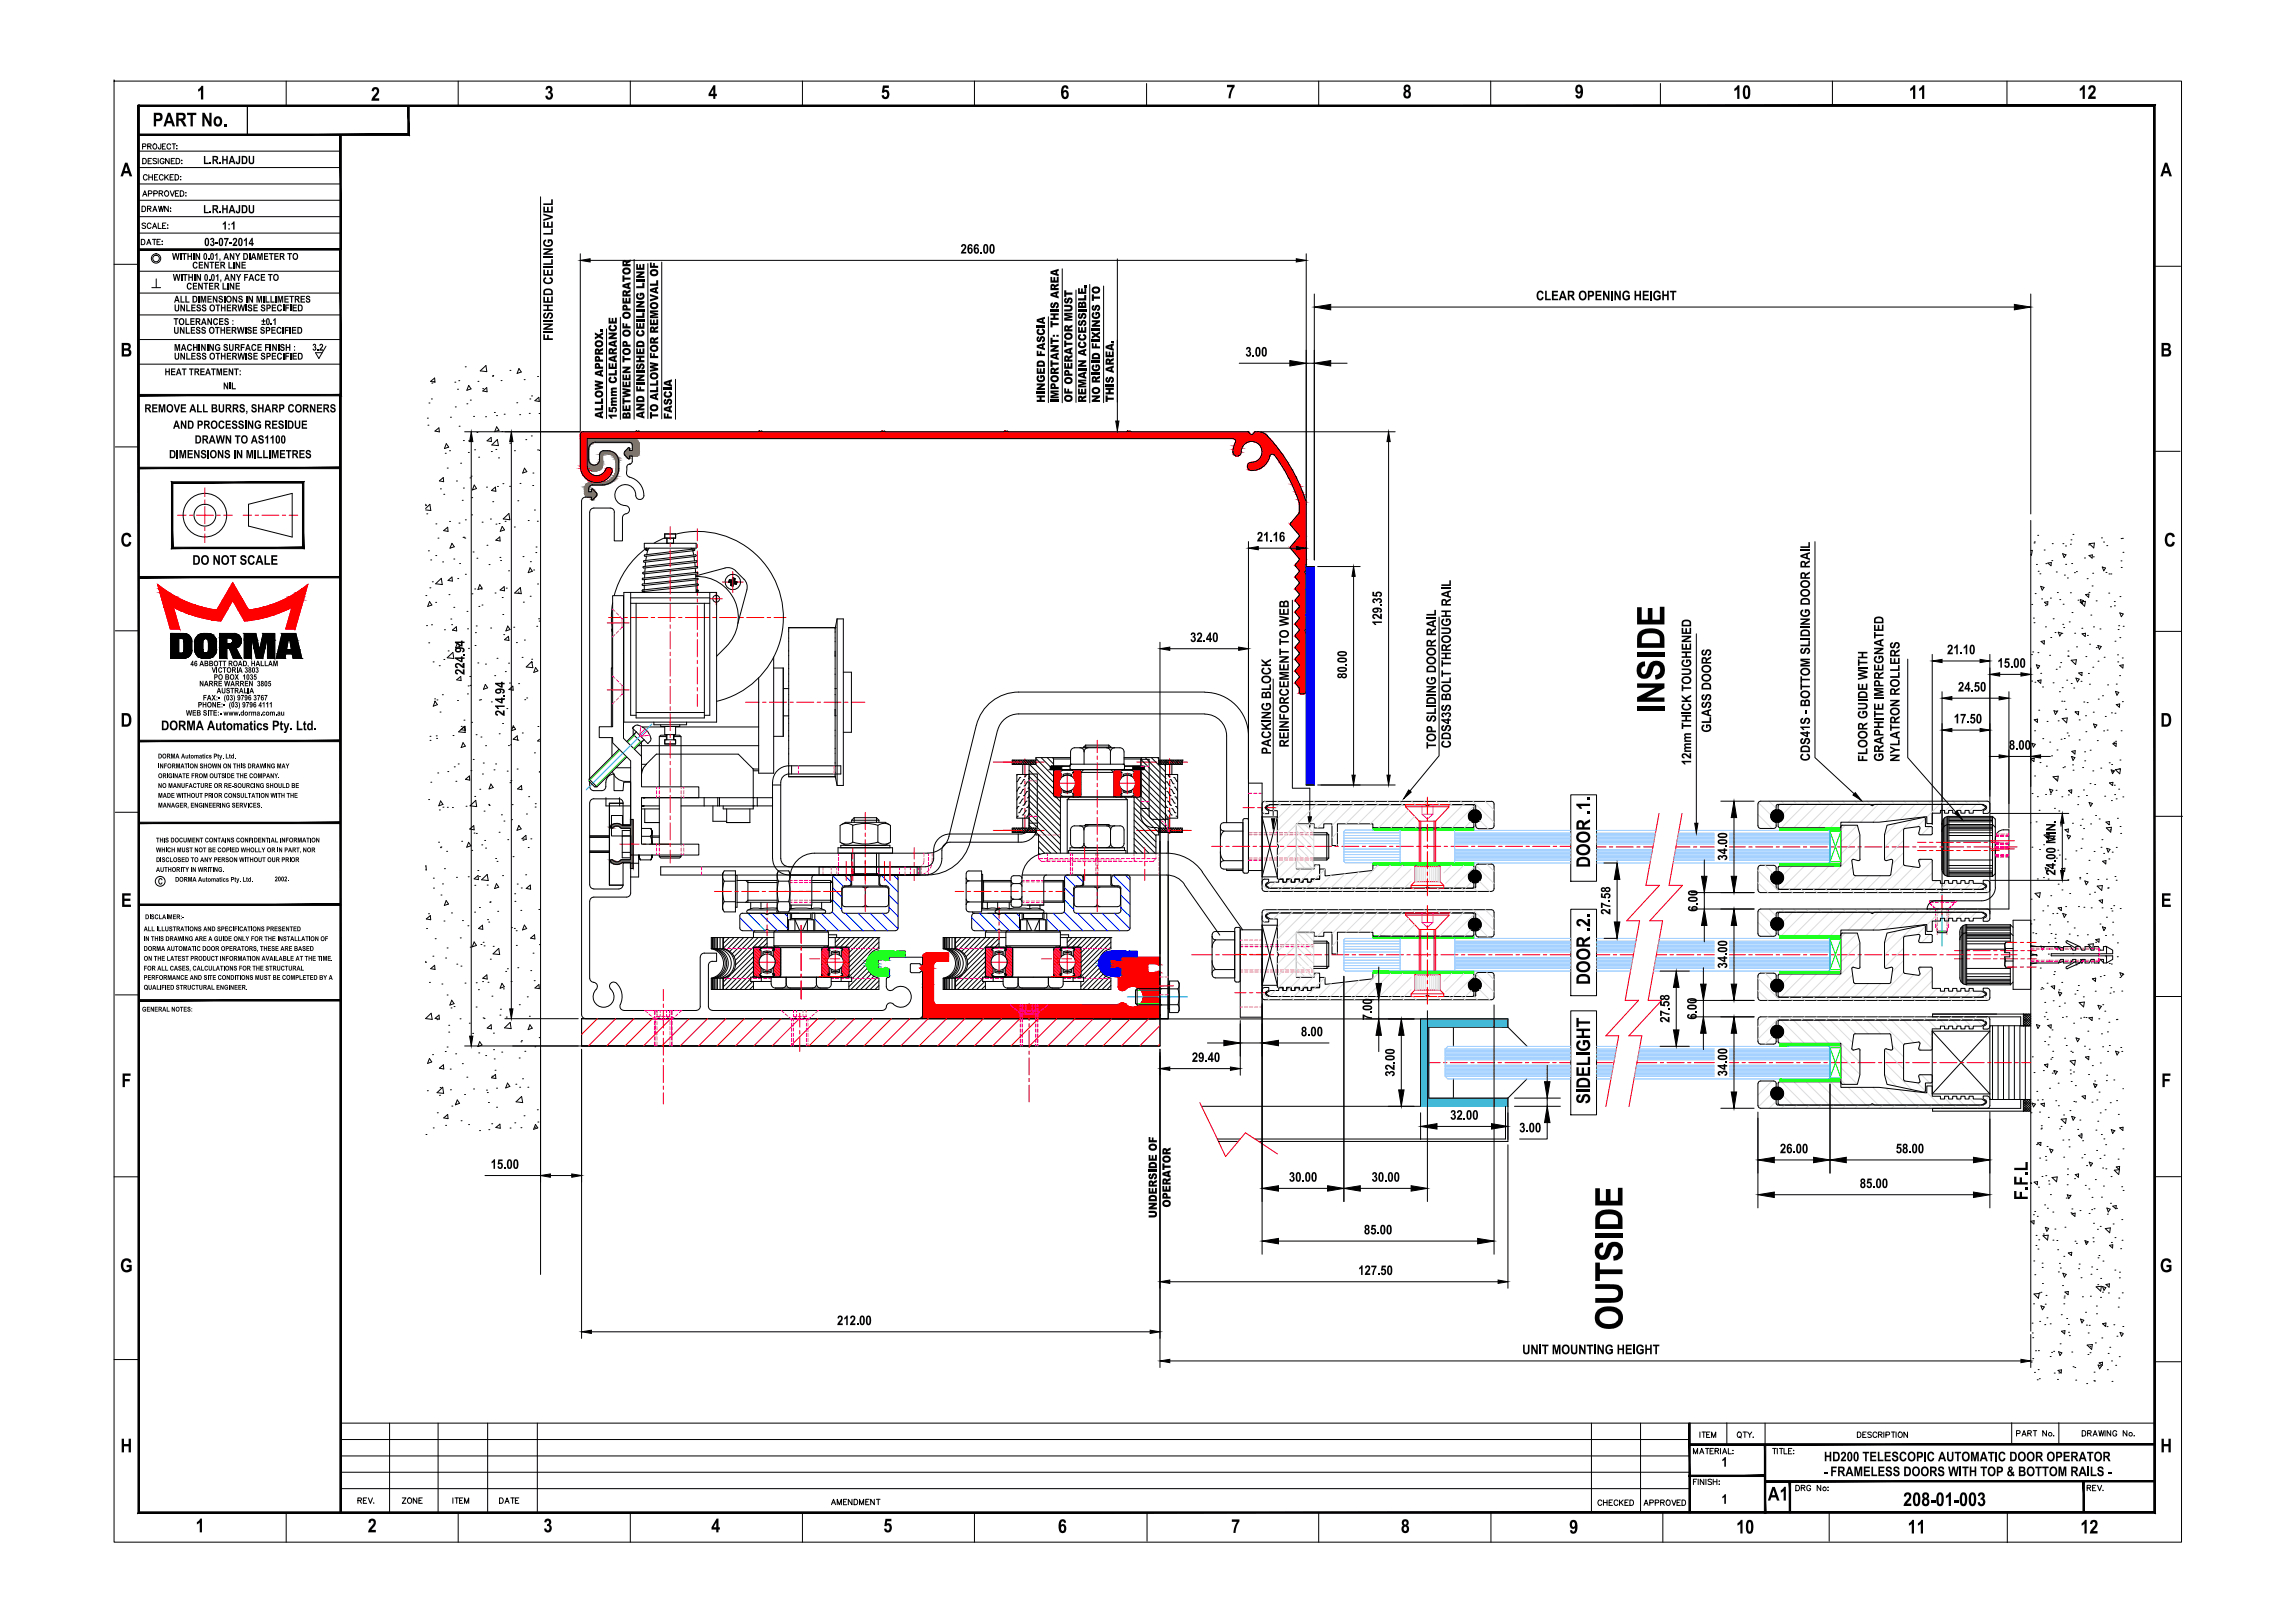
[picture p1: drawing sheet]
<svg xmlns="http://www.w3.org/2000/svg" width="841mm" height="594mm" viewBox="0 0 841 594" stroke-linecap="round" stroke-linejoin="round" font-family="sans-serif">
<!-- layer: 0 -->
<g fill="#000">
<path d="M199.1 78.2l3.5 1v.7l-3.5 1.1v-.7l2.6-.8-2.6-.7zM199.1 74.5h2.9v-1.5h.6v2.1h-3.5zM199.1 75.7h.6v1.6h.8v-1.5h.6v1.5h.9v-1.7h.6v2.3h-3.5zM63 92.7h.5l.3 1.7 .4-1.7h.5l.4 1.7 .3-1.7h.4l-.5 2.5h-.4l-.5-1.9-.4 1.9h-.4zM66.7 92.7h1.7v.4h-.6v2.1h-.4v-2.1h-.7zM68.7 92.7h.4v1h.8v-1h.5v2.5h-.5v-1.1h-.8v1.1h-.4zM70.8 92.7h.5v2.5h-.5zM71.6 92.7h.5l.9 1.6v-1.6h.3v2.5h-.4l-.8-1.7v1.7h-.5zM70.8 96.2l.6-.4 .9 .4 .1 .3-.4 .2-.5-.4-.5 .5v.7l.3 .4h.5l.2-.4 .4 .1-.4 .7-.7 .1-.5-.5-.2-1zM72.8 95.9h1.6v.4h-1.1v.5h1v.5h-1v.6h1.1v.5h-1.6zM74.8 95.9h.4l.9 1.7v-1.7h.4v2.5h-.5l-.8-1.6v1.6h-.4zM76.3 94.7h.4v.5h-.4z"/>
<path d="M76.8 95.9h1.7v.4h-.7v2.1h-.4v-2.1h-.6zM78.8 95.9h1.5v.4h-1.1v.5h1v.5h-1v.6h1.2v.5h-1.6zM78.8 93.3l.9-.6v2.5h-.4v-1.8l-.5 .4zM80.4 94.7h.4v.7l-.4 .3zM83.7 95.9h.4v2h1.1v.5h-1.5zM84.2 92.7h.4l.9 1.6v-1.6h.4v2.5h-.5l-.8-1.7v1.7h-.4zM86.3 95.9h.5l.8 1.7v-1.7h.4v2.5h-.4l-.8-1.6v1.6h-.5zM86.1 92.7h.5l.5 1 .5-1h.5l-.8 1.4v1.1h-.4v-1.1zM88.5 95.9h1.6v.4h-1.2v.5h1.1v.5h-1.1v.6h1.2v.5h-1.6zM94.2 92.7h.7l.4 1.7 .3-1.7h.7v2.5h-.4v-2l-.4 2h-.4l-.5-2v2h-.4zM96.7 92.7h1.6v.4h-1.1v.6h1v.4h-1v.7h1.2v.4h-1.7zM98.6 92.7h1.7v.4h-.7v2.1h-.4v-2.1h-.6z"/>
<path d="M100.5 92.7h1.6v.4h-1.2v.6h1.1v.4h-1.1v.7h1.2v.4h-1.6zM105.3 92.7h1.7v.4h-.6v2.1h-.5v-2.1h-.6zM199.3 88.1l.7-.4 .2 .6-.5 .4v.7l.6 .4h.9l.7-.4 .1-.6-.2-.5h-.5v.7h-.6v-1.3h1.4l.5 .9-.1 1-.8 .7h-1.8l-.8-.9zM199.1 97.6h3.5v.6h-3.5zM199.1 96.4h2.9v-1.5h.6v2.1h-3.5zM199.1 93.9h3.5v.6h-3.5zM199.1 85.3h2.9v-1.5h.6v2.1h-3.5zM199.1 91h3.5v.6l-2.3 1.2h2.3v.5h-3.5v-.6l2.3-1.1h-2.3zM199.1 81.2h.6v1.6h.8v-1.5h.6v1.5h.9v-1.7h.6v2.3h-3.5zM233.1 96.7h.7v1.4h.4v-1.3h.7v1.3h.6v-1.4h.6v2.1h-3zM238.2 96.2h.6v1.2h.6v-1.1h.6v1.1h1.2v.7h-3zM352.6 89.5l.9-.1 .5 .5v1.1l-1.1 1.3h1.2v.6h-2l.2-.8 1.2-1.6-.2-.6-.4 .1-.2 .5-.5-.1z"/>
<path d="M359.2 92.2h.6v.7h-.6zM63.8 119.7h.4v1.9l.3 .3 .5-.3v-1.9h.5v2l-.4 .5-.7 .1-.5-.4zM63.3 100.4h.5l.3 1.7 .4-1.7h.5l.4 1.7 .3-1.7h.4l-.5 2.5h-.4l-.5-1.9-.4 1.9h-.4zM64 111.5h.4v1.9l.3 .3 .5-.3v-1.9h.5v1.7l-.3 .7-.9 .2-.4-.3zM63.6 116.5h1.7v.5h-.6v2h-.4v-2h-.7zM66.1 111.5h.4l.9 1.7v-1.7h.4v2.5h-.4l-.9-1.6v1.6h-.4zM66.1 108.4h.5v2h1v.5h-1.5zM67 100.4h1.7v.4h-.6v2.1h-.4v-2.1h-.7zM67.9 116.6h.4v2h1.1v.4h-1.5zM67.9 108.4h.5v2h1v.5h-1.5zM68.3 111.6h.4v2h1.1v.4h-1.5zM69 100.4h.4v.9h.9v-.9h.4v2.5h-.4v-1.1h-.9v1.1h-.4z"/>
<path d="M69.7 116.5h1.6v.5h-1.1v.5h1v.4h-1v.7h1.1v.4h-1.6zM68.6 103.9l.6-.4 1 .4 .1 .4-.4 .1-.6-.4-.4 .4 .2 1.2h.6l.2-.5 .4 .2-.5 .7-.7 .1-.5-.4-.2-.6zM70.1 111.5h1.5v.5h-1.1v.5h1.1v.4h-1.1v.7h1.2v.4h-1.6zM70.7 103.6h1.5v.4h-1.1v.5h1.1v.5h-1.1v.6h1.2v.5h-1.6zM72.1 111.8l.9-.3 .5 .3 .1 .5h-.4l-.2-.4-.6 .1 .1 .3 .9 .4 .2 .3v.6l-.3 .4-.7 .1-.5-.3-.2-.6h.5l.3 .5 .6-.3-.1-.3-1-.5zM72 100.4h.4l.9 1.7v-1.7h.4v2.5h-.5l-.8-1.7v1.7h-.4zM72.6 103.6h.4l.9 1.6v-1.6h.4v2.5h-.4l-.9-1.7v1.7h-.4zM73.5 108.4h.7l.4 1.7 .3-1.7h.7v2.5h-.4v-2l-.4 2h-.4l-.5-2v2h-.4zM74.1 111.8l.9-.3 .5 .3 .1 .5h-.4l-.3-.4-.5 .2 1.1 .7 .2 .6-.3 .5-.9 .2-.4-.4-.2-.5h.5l.2 .5 .6-.3-.1-.3-1-.5zM74.6 103.6h1.7v.4h-.6v2.1h-.5v-2.1h-.6zM76 116.5h.4l.9 1.7v-1.7h.4v2.5h-.5l-.8-1.6v1.6h-.4zM76 108.4h1.6v.3h-1.2v.6h1.1v.5h-1.1v.6h1.2v.5h-1.6z"/>
<path d="M76.6 103.6h1.6v.4h-1.2v.5h1.1v.5h-1.1v.6h1.2v.5h-1.6zM76.6 102.4h.4v.5h-.4zM78 108.4h.4l.9 1.6v-1.6h.4v2.5h-.4l-.9-1.7v1.7h-.4zM78.3 116.9l.6-.4 .9 .4 .1 .3-.4 .1-.3-.3h-.4l-.3 .5 .2 1.1h.6l.2-.5 .4 .2-.3 .6-.8 .2-.6-.5-.1-1.2zM79 111.5h1.7v.5h-.6v2h-.5v-2h-.6zM79.6 100.4h.4v2.5h-.4v-1.8l-.5 .3v-.4zM80.2 108.6l.7-.3 .7 .3 .1 .4-.4 .1-.4-.4-.4 .3 1.1 .6 .2 .6-.4 .6-.8 .1-.4-.4-.2-.5h.4l.5 .5 .4-.4-1.1-.6zM80.3 116.5h1.5v.5h-1.1v.5h1.1v.4h-1.1v.7h1.2v.4h-1.6zM80.7 102.4h.4l-.3 1zM81 111.5h.4v1h.8v-1h.4v2.5h-.4v-1.1h-.8v1.1h-.4zM81.5 103.6h.5v2h1v.5h-1.5zM82.4 116.7l.7-.2 .6 .4 .1 .3-.4 .1-.3-.4-.5 .1 .1 .3 1.1 .7-.3 1-.8 .1-.4-.3-.2-.6h.5l.2 .4 .7-.2-1.2-.8z"/>
<path d="M83.1 111.5h1.6v.5h-1.2v.5h1.1v.4h-1.1v.7h1.2v.4h-1.6zM84.2 103.6h.4l.8 1.6v-1.6h.5v2.5h-.5l-.8-1.7v1.7h-.4zM84.5 100.4h.4l.9 1.7v-1.7h.4v2.5h-.4l-.9-1.7v1.7h-.4zM85.2 108.4h.5l.8 1.6v-1.6h.4v2.5h-.4l-.8-1.7v1.7h-.5zM86.3 103.6h1.6v.4h-1.1v.5h1v.5h-1v.6h1.1v.5h-1.6zM86.4 100.4h.5l.5 1 .5-1h.5l-.8 1.4v1.1h-.4v-1.1zM87.5 108.6l.9-.3 .5 .5 .1 .2-.5 .1-.3-.4-.4 .2 .1 .3 1.1 .6v.6l-.5 .5-.8-.1-.4-.5v-.3h.4l.3 .4 .6-.2-.1-.3-1.1-.5zM87 111.5h.5l.3 1.8 .4-1.8h.5l.3 1.8 .4-1.8h.4l-.5 2.5h-.5l-.4-1.8-.4 1.8h-.5zM89.5 100.4h1.4v.4h-1v.6h.9v.4h-.9v1.1h-.4zM90.9 111.7l.9-.2 .5 .4 .1 .4h-.4l-.2-.4-.6 .1 .1 .3 1.1 .7v.6l-.4 .4h-.8l-.4-.4-.1-.4h.5l.3 .5 .5-.3v-.3l-1.1-.5zM91 108.4h.5l.8 1.6v-1.6h.4v2.5h-.4l-.9-1.7v1.7h-.4zM92.9 111.5h1.5v.5h-1.1v.5h1v.4h-1v.7h1.2v.4h-1.6z"/>
<path d="M94 108.4h.6l.4 1.7 .4-1.7h.6v2.5h-.4v-2l-.4 2h-.4l-.4-2v2h-.4zM93.5 100.7l.7-.4 .9 .4 .1 .4-.4 .1-.6-.5-.4 .6 .2 1.1h.6l.2-.4 .4 .1-.4 .7-.7 .1-.6-.5-.2-.9zM95.7 111.7l.9-.2 .5 .4 .1 .4h-.5l-.2-.4-.5 .1 .2 .4 1 .6v.6l-.4 .4h-.8l-.4-.4-.1-.4h.4l.3 .5 .6-.3v-.3l-1.1-.5zM95.6 100.4h1.5v.4h-1.1v.5h1v.5h-1v.6h1.2v.5h-1.6zM97.3 108.4h.4v2h1.1v.5h-1.5zM98.2 100.4h1.7v.4h-.6v2.1h-.5v-2.1h-.6zM99.1 108.4h.4v2h1.1v.5h-1.5zM99.2 118.6h.4v.4h-.4zM99.6 111.5h1.6v.5h-1.2v.5h1.1v.4h-1.1v.7h1.2v.4h-1.6zM100.6 116.6l.4-.1v2.5h-.4v-1.8l-.5 .4v-.4zM101.7 108.4h.7l.4 1.7 .3-1.7h.7v2.5h-.4v-2l-.4 2h-.5l-.4-2v2h-.4zM101.7 111.9l.6-.4 .9 .4 .1 .3-.4 .1-.5-.4-.4 .5 .2 1.2h.5l.2-.5 .4 .2-.3 .6-.8 .2-.5-.5-.2-1z"/>
<path d="M103.7 111.5h.5v2.5h-.5zM104.2 108.4h1.6v.3h-1.2v.6h1.1v.5h-1.1v.6h1.2v.5h-1.6zM104.5 111.5h1.5v.5h-1v.6h.8v.4h-.8v1h-.5zM106 108.4h1.7v.3h-.6v2.2h-.4v-2.2h-.7zM107.2 111.5h1.6v.5h-1.2v.5h1.1v.4h-1.1v.7h1.2v.4h-1.6zM110.1 108.4h1.6v.3h-1.1v.6h1v.5h-1v.6h1.2v.5h-1.7zM112.2 108.6l.7-.3 .7 .4 .1 .3-.4 .1-.4-.4-.4 .2 1.2 .8v.6l-.3 .5-.6 .1-.6-.3-.2-.6h.5l.4 .5 .4-.2-.1-.4-1-.6zM199.3 101.9l.7-.4 .2 .6-.5 .4v.6l1.5 .3 .8-.5v-.5l-.7-.3 .4-.6 .8 .6 .1 1-1 .9-1.7-.1-.8-.8zM199.3 114.8l.8-.3v.6l-.5 .4 .1 .4 .3 .2 .9-1.5 1.1-.1 .6 .5-.1 1.2-1.1 .6v-.6l.5-.1 .2-.5-.3-.6h-.4l-.7 1.5-1.1 .2-.6-.9zM199.1 117.2h3.5v.6h-3.5zM199.1 111.5h3.5v.6h-1.5v1.2h1.5v.6h-3.5v-.6h1.4v-1.2h-1.4zM199.1 108.7h.6v1.6h.8v-1.5h.6v1.5h.9v-1.7h.6v2.3h-3.5z"/>
<path d="M199.1 98.7h.6v1.7h.8v-1.5h.6v1.5h.9v-1.7h.6v2.3h-3.5zM223 116.4h.7v1.3h.5v-1.2h.6v1.2h.6v-1.3h.6v2.1h-3zM223.2 119.3l.7-.4 .2 .7-.4 .3v.4l1.2 .3 .5-.4-.1-.4-.5-.2 .3-.7 .5 .2 .5 .6-.2 1.1-.9 .6-1.4-.2-.6-.9zM228.1 109.1h.6v1.3h.5v-1.2h.6v1.2h.6v-1.4h.7v2.2h-3zM228.1 100.9h.7v.8h2.3v.7h-2.3v.8h-.7zM233.1 117h3v.8h-3zM233.1 115.7h2.3v-1.2h.7v1.9h-3zM233.1 113.3h3v.7h-3zM233.1 104.8h2.3v-1.3h.7v2.1h-3zM233.1 102.4h3v.8h-3zM233.1 110.3h3v.7l-1.6 1h1.6v.7h-3v-.7l1.7-1h-1.7zM233.1 99.4h3v.7l-1.6 1h1.6v.7h-3v-.7l1.7-1h-1.7z"/>
<path d="M233.2 107.7l.7-.4 .2 .7-.4 .4 .1 .4 1.1 .2 .6-.3v-.5l-.5-.3v.5h-.6v-1.2h1.3l.5 .9-.1 1.1-1 .6-1.4-.2-.6-.8zM238.2 117h.6v1.3h.5v-1.2h.6v1.2h.6v-1.3h.7v2.1h-3zM238.2 113.7h3v.6h-2.3l2.3 .5v.6l-2.3 .5h2.3v.6h-3v-1l1.8-.4-1.8-.4zM238.2 107.7l3 1v.8l-3 .9v-.8l2.1-.6-2.1-.5zM238.2 103.9h2.3v-1.3h.7v2.1h-3zM379.9 119.1h3v.8h-3zM385 114.8h3v.7h-1.3v.9h1.3v.8h-3v-.8h1v-.9h-1zM385 101.4h.6v1.3h.5v-1.2h.6v1.2h.6v-1.3h.7v2.1h-3zM385 117.5h.7v.8h2.3v.8h-2.3v.8h-.7zM385 113.4h3v.8h-3zM385.1 111.1l.7-.4v.8l-.3 .2 .3 .4 .5-1.2 1-.2 .6 .5v1.2l-.9 .6-.1-.8 .5-.3v-.4l-.4-.1-.7 1.3-.9 .1-.5-.7zM390 106.3h.8v.8h2.2v.8h-2.2v.8h-.8z"/>
<path d="M390 114.6h3v.6h-2.3l2.3 .5v.6l-2.3 .5h2.3v.7h-3v-1.1l1.9-.4-1.9-.4zM390 111.6l2.5 .2 .5 .6v1.1l-.9 .6h-2.1v-.8h1.9l.5-.3-.4-.6h-2zM390.1 109.4l.7-.4 .1 .8-.4 .3 .3 .3 .6-1.2 1-.2 .6 .7v1l-1 .5v-.7l.5-.4-.4-.4-.8 1.3-.7 .2-.6-.7zM395.1 113.4h3v.8h-3zM395.1 109.2h2.2v-1.2h.8v2.1h-3zM395.1 105.6h.6v1.3h.5v-1.3h.6v1.3h.6v-1.4h.7v2.1h-3zM395.2 117.5l.7-.3 .1 .8-.4 .2 .3 .4 .7-1.3 1-.1 .5 .7-.1 1.1-.9 .5-.1-.8 .5-.4-.4-.4-.7 1.3h-1l-.4-.5zM395.2 115l.7-.3 .1 .7-.4 .2v.4l.3 .1 .7-1.4 1.1 .1 .4 .7-.2 1-.8 .4-.1-.8 .5-.3-.4-.5-.7 1.4h-1l-.4-.6zM397.2 104.4h.9v.7h-.9zM400.1 107.8h.8v.8h2.2v.8h-2.2v.8h-.8zM400.1 117.3h3v.7l-1.6 1h1.6v.7h-3v-.7l1.7-1h-1.7zM400.2 114.7l.7-.4 .2 .7-.4 .3 .1 .5 1.1 .3 .5-.2 .1-.7-.5-.2v.5h-.6v-1.3h1.3l.5 1-.2 1-.9 .6-1.4-.1-.6-.7z"/>
<path d="M400.3 112l.7-.3v.7l-.4 .3 .3 .4 .6-1.3h1.3l.4 .6-.1 1-1 .5v-.7l.5-.3-.1-.4-.4-.1-.6 1.3h-1l-.4-.6zM563.6 106.7l1.2-.2 .8 .6 .1 .4-.6 .1-.2-.4-.7-.2-.5 .8 .1 1.1 .4 .5 .6-.1 .3-.6 .6 .2-.7 1.1h-.9l-.8-.8-.2-1.3zM566.2 106.5h.6v2.9h1.5v.6h-2.1zM568.7 106.5h2.2v.6h-1.5v.8h1.4v.5h-1.4v1h1.6v.6h-2.3zM584.7 106.5h2.2v.6h-1.6v.8h1.5v.5h-1.5v1h1.6v.6h-2.2zM587.4 106.5h.6l1.3 2.3v-2.3h.5v3.5h-.6l-1.2-2.3v2.3h-.6zM590.4 106.5h.6v3.5h-.6zM591.6 106.5h.6l1.2 2.3v-2.3h.6v3.5h-.6l-1.2-2.3v2.3h-.6zM595 106.8l1.1-.4 .9 .5 .3 .6-.6 .1-.5-.6-.7 .1-.4 1.1 .3 1 .6 .3 .7-.3v-.5h-.7v-.6h1.3l-.2 1.6-1.3 .4-1-.6-.3-1.6zM599 106.5h.6v1.4h1.2v-1.4h.6v3.5h-.6v-1.6h-1.2v1.6h-.6zM602 106.5h2.2v.6h-1.6v.8h1.5v.5h-1.5v1h1.6v.6h-2.2zM604.7 106.5h.6v3.5h-.6z"/>
<path d="M606.3 106.8l1.1-.4 .9 .5 .3 .6-.6 .1-.2-.4-.8-.2-.6 .9 .2 1.2 .6 .4 .8-.3v-.5h-.7v-.6h1.3v1.4l-.3 .3-1.2 .3-1-.7-.3-1.4zM609.1 106.5h.6v1.4h1.2v-1.4h.6v3.5h-.6v-1.6h-1.2v1.6h-.6zM611.9 106.5h2.4v.6h-.9v2.9h-.6v-2.9h-.9zM60.6 134.9h.4v1h.8v-1h.4v2.5h-.4v-1.1h-.8v1.1h-.4zM62.7 134.9h1.5v.5h-1.1v.5h1.1v.4h-1.1v.7h1.2v.4h-1.6zM64 126h.6l.4 1.7 .4-1.7h.6v2.5h-.4v-1.9l-.4 1.9h-.4l-.4-1.9v1.9h-.4zM64 129.2h.4v1.8l.3 .3 .5-.2v-1.9h.5l-.1 2-.3 .5-.7 .1-.5-.3zM65.9 119.7h.5l.8 1.7v-1.7h.4v2.5h-.4l-.8-1.6v1.6h-.5zM66.1 129.2h.4l.9 1.7v-1.7h.4v2.5h-.4l-.9-1.6v1.6h-.4zM66.6 134.9h1.7v.5h-.6v2h-.4v-2h-.7zM68.1 119.7h.4v2.1h1.1v.4h-1.5zM68.3 129.2h.4v2.1h1.1v.4h-1.5z"/>
<path d="M69.9 119.7h1.6v.5h-1.2v.5h1.1v.4h-1.1v.7h1.2v.4h-1.6zM69.3 134.9h1.7v.5h-.7v2h-.4v-2h-.6zM68.8 126.3l.8-.3 .7 .4 .1 .3-.5 .1-.2-.3-.4-.1-.3 .5v.8l.3 .4h.4l.2-.5 .5 .1-.5 .8-.7 .1-.6-.6-.1-1zM70.1 129.2h1.5v.5h-1.1v.5h1.1v.4h-1.1v.7h1.2v.4h-1.6zM70.7 126h.5v1h.8v-1h.4v2.5h-.4v-1h-.8v1h-.5zM72 119.9l.8-.2 .6 .4v.4h-.4l-.2-.4-.6 .2 1.2 .8 .1 .7-.5 .4-.6 .1-.5-.4-.1-.5h.4l.3 .5 .5-.2v-.4l-1.1-.5zM72.2 129.4l.8-.2 .5 .4 .1 .3h-.4l-.2-.3-.6 .1 1.2 1v.6l-.4 .4h-.8l-.4-.5-.1-.3h.5l.3 .4 .6-.3-1.2-.8zM73.4 134.9h1.6v.5h-1.2v.5h1.1v.4h-1.1v.7h1.2v.4h-1.6zM73.7 126h.4l.9 1.7v-1.7h.4v2.5h-.5l-.8-1.6v1.6h-.4zM74 119.9l.8-.2 .5 .3 .1 .5h-.4l-.2-.4-.6 .2 1.2 .8 .1 .6-.4 .5h-.9l-.4-.4v-.4h.3l.4 .5 .5-.2-.1-.4-1-.5zM74.1 129.4l.9-.2 .5 .4 .1 .3h-.4l-.3-.3-.5 .2 1.2 .9v.6l-.4 .4h-.8l-.4-.4-.1-.4h.5l.3 .4 .5-.2v-.3l-1.1-.5zM76.7 126h.4l.8 1.7v-1.7h.5v2.5h-.5l-.8-1.6v1.6h-.4z"/>
<path d="M77.4 134.9h1.7v.5h-.7v2h-.4v-2h-.6zM79.3 134.9h.7l.4 1.7 .3-1.7h.7v2.5h-.4v-1.9l-.4 1.9h-.4l-.5-1.9v1.9h-.4zM78.8 119.7h1.7v.5h-.6v2h-.5v-2h-.6zM79 129.2h1.7v.5h-.6v2h-.5v-2h-.6zM79 126.3l.6-.3 .9 .2 .2 .5-.4 .1-.5-.4-.4 .1-.2 1 .2 .5 .5 .1 .4-.1v-.4h-.5v-.4h.9l-.1 1.1-1 .3-.6-.4-.2-1.3zM80.8 119.7h.4v1h.9v-1h.4v2.5h-.4v-1.1h-.9v1.1h-.4zM81 129.2h.4v1h.8v-1h.4v2.5h-.4v-1.1h-.8v1.1h-.4zM81.8 134.9h1.6v.5h-1.2v.5h1.1v.4h-1.1v.7h1.2v.4h-1.6zM82.1 126.2l.7-.2 .6 .3 .1 .4-.4 .1-.3-.4-.5 .2 1.2 .8 .1 .5-.4 .6-.8 .1-.4-.3-.2-.6h.5l.3 .4 .5-.2-.1-.4-1-.5zM82.9 119.7h1.6v.5h-1.2v.5h1.1v.4h-1.1v.7h1.3v.4h-1.7zM83.1 129.2h1.6v.5h-1.2v.5h1.1v.4h-1.1v.7h1.2v.4h-1.6zM83.8 134.9h.4l.9 1.7v-1.7h.4v2.5h-.4l-.9-1.6v1.6h-.4z"/>
<path d="M83.9 126h.4v1.8l.3 .3 .5-.1 .1-2h.4v1.9l-.3 .6-.8 .1-.5-.3zM85.8 134.9h1.7v.5h-.7v2h-.4v-2h-.6zM86.8 119.7h.5l.3 1.8 .4-1.8h.5l.4 1.8 .3-1.8h.4l-.5 2.5h-.4l-.5-1.8-.4 1.8h-.5zM87 129.2h.5l.3 1.7 .4-1.7h.5l.3 1.8 .4-1.8h.4l-.5 2.5h-.5l-.4-1.8-.4 1.8h-.5zM88.2 126h1.5v.4h-1v.6h.8v.5h-.8v1h-.5zM90.7 120l.5-.3 .9 .3 .1 .5h-.4l-.2-.4-.6 .2 1.3 .9v.6l-.4 .4-.7 .1-.5-.4-.1-.5h.4l.3 .5 .6-.3-1.2-.8zM91 129.4l.8-.2 .5 .4 .1 .3h-.4l-.2-.3-.6 .1 1.2 1v.6l-.4 .4h-.8l-.4-.4-.1-.4h.5l.3 .4 .5-.3-1.1-.8zM92.6 119.7h1.6v.5h-1.1v.5h1.1v.4h-1.1v.7h1.1v.4h-1.6zM92.9 129.2h1.5v.5h-1.1v.5h1v.4h-1v.7h1.2v.4h-1.6zM92.3 126.4l.7-.4 .8 .4 .2 .3-.5 .1-.5-.4-.4 .5v.8l.3 .4h.4l.2-.5 .5 .1-.5 .8-.7 .1-.5-.4-.2-1.2zM94.3 126h1.6v.4h-1.1v.6h1v.4h-1v.7h1.1v.4h-1.6zM95.5 120l.5-.3 .9 .3 .1 .5h-.4l-.2-.4-.6 .2 1.2 .9v.6l-.3 .4-.7 .1-.5-.4-.2-.5h.5l.3 .5 .6-.3-1.2-.8z"/>
<path d="M95.8 129.4l.8-.2 .5 .4 .1 .3h-.5l-.1-.3-.6 .1 1.2 1v.6l-.4 .4h-.8l-.4-.4-.1-.4h.4l.4 .4 .5-.3-1.1-.8zM97.1 126h1.5v.4h-1v.6h.8v.5h-.8v1h-.5zM99.4 119.7h1.6v.5h-1.2v.5h1.1v.4h-1.1v.7h1.2v.4h-1.6zM99.6 129.2h1.6v.5h-1.2v.5h1.1v.4h-1.1v.7h1.2v.4h-1.6zM99.8 126h.4l.9 1.7v-1.7h.3v2.5h-.4l-.8-1.6v1.6h-.4zM101.9 126h.4v2.5h-.4zM102.8 126.3l.5-.3 .9 .3 .1 .4-.4 .1-.3-.4-.5 .2 1.2 .9-.3 1-.8 .1-.5-.4-.1-.5h.4l.3 .4 .6-.2-.1-.4-1-.5zM101.6 120l.9-.3 .6 .5 .1 .2-.4 .2-.6-.5-.4 .5 .2 1.2h.5l.3-.5 .4 .2-.4 .7h-.8l-.5-.4-.2-1.1zM101.8 129.4l.9-.2 .6 .4v.3l-.4 .1-.6-.4-.3 .5 .2 1.2h.5l.2-.5 .4 .2-.5 .7-.8-.1-.4-.5-.1-.8zM103.7 129.2h.5v2.5h-.5zM104.4 119.7h1.4v.5h-1v.6h.9v.4h-.9v1h-.4zM104.5 129.2h1.5v.5h-1v.5h.8v.5h-.8v1h-.5z"/>
<path d="M104.7 126h.4v1h.9v-1h.4v2.5h-.4v-1h-.9v1h-.4zM106.1 119.7h.5v2.5h-.5zM107 119.7h1.6v.5h-1.2v.5h1.1v.4h-1.1v.7h1.2v.4h-1.6zM107.2 129.2h1.6v.5h-1.2v.5h1.1v.4h-1.1v.7h1.2v.4h-1.6zM199.1 121.4h3.5v.6h-3.5zM199.1 122.5h.6v1.4h.8v-1.2h.6v1.2h1.5v.6h-3.5zM199.1 118.5h3.5v.6l-2.3 1.2h2.3v.5h-3.5v-.6l2.3-1.2h-2.3zM218 121.7l1.4 .8 1.6-.8v.8l-1 .5 1 .6v.8l-1.6-.8-1.4 .8v-.9l.9-.5-.9-.4zM220.1 120.7h.9v.7h-.9zM223 136.7h2.3v-1.2h.7v2h-3zM223 133h.7v1.4h.5v-1.3h.6v1.3h.6v-1.4h.6v2.2h-3zM223 121.8h3v.7l-1.6 1h1.6v.7h-3v-.7l1.7-1h-1.7z"/>
<path d="M223.2 138.3l.7-.4 .2 .7-.4 .3v.4l1.1 .3 .6-.4-.1-.4-.5-.2 .3-.7 .3 .1 .6 .6-.1 1.2-.9 .6-1.4-.2-.6-.9zM228.1 137.2h.6v1.3h.5v-1.2h.6v1.2h.6v-1.4h.7v2.2h-3zM228.1 134.3h3v.7l-1.6 1h1.6v.7h-3v-.7l1.7-1h-1.7zM228.1 118.3h.6v1.2h.5v-1h.7v1h1.2v.8h-3zM228.1 130.3h.7v.8h2.3v.8h-2.3v.8h-.7zM233.1 135.8h3v.8h-3zM233.1 137.2h3v.7l-1.6 1h1.6v.7h-3v-.7l1.7-1h-1.7zM233.1 130.2h3v.8h-1.2v.9h1.2v.8h-3v-.8h1.1v-.9h-1.1zM233.1 127.6h.7v1.3h.4v-1.2h.7v1.2h.6v-1.3h.6v2.1h-3zM233.1 118.3h.7v1.3h.4v-1.2h.7v1.2h.6v-1.3h.6v2.1h-3zM233.2 121.3l.8-.5 .2 .7-.4 .2 .1 .5 1.2 .3 .4-.6-.6-.4 .3-.7h.2l.7 .6v1.1l-.8 .7h-1.4l-.7-.6zM233.4 133.4l.6-.2v.7l-.3 .2 .2 .5 .7-1.4h1l.6 .7-.2 1.1-.9 .4v-.8l.5-.3-.4-.5-.6 1.3-1.1 .1-.4-.6z"/>
<path d="M238.2 132.6l3 .6v.8l-1.9 .4 1.9 .5v.7l-3 .6v-.7l1.7-.3-1.7-.4v-.8l1.7-.4-1.7-.2zM238.2 129.2h.6v1.2h.6v-1h.6v1h1.2v.8h-3zM379.9 134.8h.6v1.4h.5v-1.3h.6v1.3h.6v-1.4h.7v2.1h-3zM379.9 128.5h.6v1.1h.6v-1h.6v1h1.2v.8h-3zM380 120.8l.8-.5 .2 .7-.5 .4 .1 .4 1.1 .2 .5-.3v-.5l-.5-.2 .2-.7 .3 .1 .7 .5v1.1l-.8 .7h-1.5l-.7-.7zM380 137.9l.7-.5 .1 .8-.3 .2 .1 .6 1.1 .2 .5-.3 .1-.5-.5-.3v.5h-.6v-1.2h1.3l.4 .8-.1 1.1-.9 .7-1.4-.2-.6-.7zM380.1 123.4l.7-.2v.7l-.4 .2 .3 .5 .7-1.4h1l.5 .6-.1 1.1-.9 .5v-.7l.5-.4-.4-.4-.8 1.3h-.9l-.4-.6zM385 126.4h3v.8l-1.7 .9h1.7v.7h-3v-.7l1.6-.9h-1.6zM385 132h.7v.8h2.3v.8h-2.3v.8h-.7zM385 123.7h.7v.8h2.3v.8h-2.3v.8h-.7zM390 124.7h.8v.8h2.2v.8h-2.2v.8h-.8zM390 133h.7v1.3h.4v-1.3h.6v1.3h.6v-1.4h.7v2.2h-3z"/>
<path d="M395.1 134.9h3v.8h-3zM395.1 131.9h3v.8l-1.7 .9h1.7v.8h-3v-.8l1.6-.9h-1.6zM395.1 119.8h.6v1.3h.5v-1.2h.6v1.2h.6v-1.4h.7v2.2h-3zM395.2 125.5l.8-.4 .1 .7-.4 .2v.5l1.3 .2 .4-.3v-.4l-.6-.2 .3-.7 .4 .1 .6 .8-.2 1-1 .5-1.3-.1-.6-.8zM395.2 122.8l.8-.5 .1 .7-.4 .3 .1 .5 1.1 .2 .5-.3-.1-.5-.5-.2 .3-.7 .4 .1 .6 .6-.1 1-.9 .7h-1.4l-.6-.7zM400.1 136.5h3v.8h-3zM400.1 132.2h3v.8h-3zM400.1 124.4h3v.9h-3zM400.1 120.3h3v.8h-3zM400.1 125.7h.6v1.2h.6v-1.1h.6v1.1h1.2v.7h-3zM400.1 121.4l1.4 .8 1.6-.8v.8l-1 .6 1 .5v.8l-1.6-.8-1.4 .8v-.9l.9-.4-.9-.5zM400.3 133.8l.6-.3 .2 .8-.4 .3 .2 .5 1.1 .1 .4-.2 .1-.6-.5-.3v.6h-.6v-1.2h1.3l.5 .9-.3 1.2-1 .4-1.5-.3-.3-.7z"/>
<path d="M405.1 128.7h.7v1.3h.5v-1.2h.6v1.2h.6v-1.3h.6v2.1h-3zM407.3 124.8h.8v.7h-.8zM456.8 127.3l.9-.2 .7 .6-.1 .6-.4 .4 .6 .5v.7l-.8 .7-.8-.1-.4-.7 .6-.2 .2 .4 .3 .1 .3-.5-.1-.6h-.5l.5-1.2-.5-.2-.2 .5-.5-.1zM459 129.9h.5v.7h-.5zM82 140.1h.4l.8 1.7v-1.7h.4v2.5h-.4l-.8-1.6v1.6h-.4zM84.9 140.1h.5v2.1h1v.4h-1.5zM218 139.3l3 .6v.7l-1.9 .4 1.9 .5v.8l-3 .6v-.8l1.7-.3-1.7-.4v-.7l1.7-.4-1.7-.3zM218 149.5h2.2v-1.2h.8v2h-3zM218 147.1h2.2v-1.2h.8v2h-3zM223 151.9h3v.7h-2l.5 .7h-.7l-.8-.8zM223 149.1h.7v1.2h.5v-1l.6-.3 .8 .1 .4 .5v.9l-.7 .6-.1-.7 .4-.5-.7-.2-.3 .3v1l-1.6-.2zM223.9 145.8l.4-.3h1.7v.7l-1.5 .2 .2 .3h1.3v.7l-1.5 .2 .3 .3h1.2v.8h-2.1v-.7h.3l-.4-.4 .1-.6 .3-.2-.4-.4z"/>
<path d="M224 142.1l2-.2v.7l-1.5 .2 .2 .4h1.3v.7l-1.5 .1 .3 .4h1.2v.7h-2.1v-.7h.3l-.4-.4v-.5l.4-.3-.4-.4zM228.1 148.4h.6v1.4h.5v-1.3h.6v1.3h.6v-1.4h.7v2.2h-3zM228.1 142.1l3 .5v.9l-1.9 .4 1.9 .4v.8l-3 .6v-.8l1.7-.3-1.7-.3v-.8l1.7-.4-1.7-.2zM228.1 139.7h.6v1.3h.5v-1.1h.6v1.1h.6v-1.3h.7v2.1h-3zM228.1 145.8h.7v.8h2.3v.7h-2.3v.9h-.7zM233.1 140.2h3v.8h-3zM233.1 147.9h3v.7l-1.6 .9h1.6v.8h-3v-.8l1.7-.9h-1.7zM233.1 141.4h.7v1.2h.5v-1h.6v1h1.2v.8h-3zM238.2 150.9h.7v.9h2.3v.7h-2.3v.8h-.7zM238.2 142.9h2.3v-1.3h.7v2.1h-3zM238.2 140.5h2.3v-1.2h.7v2h-3zM243.3 142h2.9v.8h-2.9z"/>
<path d="M243.3 151.4h.6v1.2h.5v-1.1h.6v1.1h1.2v.7h-2.9zM243.4 143.7l.7-.5 .2 .8-.4 .2v.4l1.3 .3 .4-.3-.1-.4-.5-.3 .3-.7 .5 .2 .5 .6-.2 1.2-1 .5-1.4-.2-.5-.7zM243.4 146.4l.7-.3 .1 .7-.4 .2v.3l.3 .2 .6-1.3 1-.1 .6 .6-.2 1.2-.8 .4-.1-.7 .5-.4-.4-.4-.8 1.3h-.9l-.4-.8zM379.9 144.8h3v.8h-1.2v.9h1.2v.7h-3v-.7h1.1v-.9h-1.1zM379.9 140.4h3v.8l-1.6 .9h1.6v.8h-3v-.8l1.7-.9h-1.7zM379.9 143.5h3v.7h-3zM385 143h3v.7h-2.3l2.3 .5v.5l-2.3 .5h2.3v.7h-3v-1l1.8-.5-1.8-.4zM385 146.5h3v.7h-3zM390 142.2h.7v1.2h.5v-1h.6v1h1.2v.8h-3zM395.1 142.4h.6v1.3h.5v-1.3h.6v1.3h.6v-1.4h.7v2.2h-3zM395.1 139.1h3v.6h-2.3l2.3 .5v.5l-2.3 .6h2.3v.6h-3v-1l1.8-.5-1.8-.3zM400.1 144.8h3v.7l-1.6 1h1.6v.7h-3v-.7l1.7-1h-1.7z"/>
<path d="M405.1 142h3v.8h-1.1v.9h1.1v.8h-3v-.8h1.1v-.9h-1.1zM405.1 144.9h.8v.8h2.2v.7h-2.2v.8h-.8zM405.1 140.7h3v.8h-3zM405.3 138.4l.7-.4v.8l-.3 .3 .3 .3 .7-1.4h.9l.6 .7-.1 1.1-.9 .5-.1-.8 .5-.4-.4-.4-.7 1.3-.8 .2-.6-.7zM461 195.1l1-.3 .5 .3 .1 1.1-1.1 1.5h1.2v.6h-2l.2-.8 1.2-1.6-.3-.5h-.4l-.1 .5-.5-.1zM464.1 194.8h.4v3.5h-.6v-2.5l-.7 .5v-.6zM465.5 197.6h.6v.7h-.6zM467.5 194.8h.5v3.5h-.6v-2.5l-.7 .5v-.6zM78.2 203.4h.6l1.2 2.3v-2.3h.6v3.5h-.7l-1.1-2.3v2.3h-.6zM84.2 203.4h2.4v.5h-.9v3h-.6v-3h-.9zM88.2 203.7l.6-.4h.7l.7 .5 .1 .6h-.6l-.3-.5-.7 .2 .1 .4 1.5 .8 .1 .8-.4 .6-1.1 .2-.7-.5-.2-.7 .5-.1 .5 .7 .6-.1 .2-.3-.1-.3-1.5-.7zM91.2 203.7l.5-.3 .8-.1 .8 .7 .1 .3-.6 .2-.4-.6h-.4l-.5 .6-.1 1.1 .4 .6 .6 .1 .4-.7 .6 .2-.7 1-1 .1-.7-.7-.2-1.4z"/>
<path d="M96.9 203.4h.6v2.9h1.5v.6h-2.1zM99.4 203.4h2.2v.5h-1.6v.8h1.5v.6h-1.5v1h1.7v.6h-2.3zM502.9 216.8h.7v1.1l.6 .1-.2-.5 .4-.6 1.3-.2 .7 .6v.8l-.9 .5-.1-.5 .5-.2v-.4l-.9-.3-.4 .4 .2 1-1.9-.3zM528.2 215.2h3.5v.6h-3.5zM528.2 214h2.9v-1.5h.6v2.1h-3.5zM659.8 201.3h3.5v.6h-3.5zM659.8 200.1h2.9v-1.5h.6v2.1h-3.5zM436.6 231.9l.8-.3 .7 .8-.4 .9 .4 .2 .1 .8-.7 .9-.8-.1-.4-.7v-.2l.6-.1 .1 .5h.4l.3-.3-.1-.6-.6-.1 .5-1.2-.4-.2-.2 .4h-.6zM438.9 231.9l.9-.3 .6 .5 .1 .9-1.1 1.5h1.1v.6h-2l.2-.6 1.3-1.9-.3-.4-.5 .2v.3l-.6-.1zM441 234.5h.6v.6h-.6zM468.8 237.6h.6v.8h2.9v.6h-2.9v.9h-.6zM468.8 233.9h.6v.9h2.9v.6h-2.9v.8h-.6z"/>
<path d="M468.8 225.5l3.5 .7v.7l-2.6 .5 2.6 .6v.7l-3.5 .7v-.6l2.4-.5-2.4-.5v-.7l2.5-.5-2.5-.5zM468.8 223h.6v1.6h.8v-1.5h.6v1.5h.9v-1.7h.6v2.3h-3.5zM503 219.5l.9-.4 .6 .5 .5-.5h.7l.6 .4 .1 .7-.4 .6-.5 .2-.1-.5 .5-.4-.1-.4h-.8l-.2 .5h-.6l-.1-.4-.4-.1-.3 .5 .5 .2-.2 .6-.7-.5zM503 225.2l.5-.3h.7l1.6 1.1v-1.2h.6v2l-.7-.2-1.6-1.2-.7 .2 .1 .4 .5 .2-.1 .6-.5-.1-.5-.7zM505.7 221.4h.7v.6h-.7zM502.9 227.6h3.5v.6h-2.5l.5 .7h-.6l-.9-.8zM522.7 226h3.5v.6h-3.5zM522.7 224.9h2.9v-1.5h.6v2.1h-3.5zM528.2 229.8l3.1 .2 .5 .7-.2 1-.8 .5h-2.6v-.6h2.5l.5-.6-.4-.6h-2.6zM528.3 227l.9-.4 .1 .5-.5 .5v.6l.6 .4 .9 .1 .7-.3 .2-.7-.3-.6h-.5v.7h-.6v-1.3h1.4l.6 1.1-.2 .9-1 .7-1.6-.1-.8-.9zM528.2 223.6h3.5v.6h-1.5v1.2h1.5v.6h-3.5v-.6h1.4v-1.2h-1.4zM616.3 235.8h.6v1.5h.7v-1.4h.6v1.4h.9v-1.6h.6v2.3h-3.4z"/>
<path d="M616.3 232.8h3.4v.7l-2.3 1.1h2.3v.6h-3.4v-.6l2.3-1.2h-2.3zM616.3 230h.6v1.6h.7v-1.5h.6v1.5h.9v-1.7h.6v2.3h-3.4zM659.9 223.7l.9-.5 .1 .6-.6 .5 .1 .6 .5 .4h1l.6-.3 .2-.6-.3-.6h-.4v.7h-.6v-1.3h1.4l.5 .9-.1 1-1 .8-1.5-.1-.9-.8zM659.9 237.7l.9-.4v.6l-.5 .4 .1 .5 .3 .2 .9-1.6 1.1-.1 .6 .5v1.2l-.5 .5-.7 .1v-.6l.6-.5v-.5l-.6-.2-.8 1.6-.9 .1-.6-.5zM659.8 226.5h3.5v.6l-2.3 1.2h2.3v.5h-3.5v-.5l2.3-1.2h-2.3zM659.8 236.1h2.9v-1.5h.6v2.1h-3.5zM659.8 233.6h3.5v.6h-3.5zM659.8 229.4h3.5v.6h-3.5zM686.7 237.3h3.5v.6l-2.2 1.1h2.2v.6h-3.5v-.6l2.4-1.2h-2.4zM686.7 228.9h.6v1.6h.8v-1.5h.6v1.5h.9v-1.7h.6v2.3h-3.5zM686.7 231.5h.6v.9h2.9v.5h-2.9v.9h-.6zM692.8 235.5l.8-.3v.6l-.5 .5 .2 .5 .3 .1 .7-1.5 .6-.3 .7 .1 .5 .7v.9l-.3 .5-.8 .3-.1-.6 .7-.5-.1-.5-.5-.3-.8 1.6-1 .1-.6-.7z"/>
<path d="M166.8 245.5l.5-.3h.8l1.5 1.1v-1.2h.6v2l-.8-.2-1.6-1.2-.5 .2 .1 .5 .4 .1-.1 .6-.4-.1-.6-.6zM166.8 243.2l.6-.3h.7l1.5 1.1v-1.2h.6v2l-.7-.2-1.6-1.2-.6 .2v.4l.5 .2-.1 .6-.4-.1-.6-.7zM169.6 239.4h.6v.6h-.6zM181.4 258.4h3.5v.5h-2.5l.5 .8h-.6l-.9-.8zM184.2 254.5h.7v.6h-.7zM469.1 252.5l.7-.2 .2 .5-.6 .3v.6l.3 .4 1.1 .1 .9-.5-.1-.6-.6-.3 .2-.5h.2l.8 .6 .1 1.1-1.1 .8-1.6-.1-.8-.9zM468.8 249.5h.6v1.6h.8v-1.5h.6v1.5h.9v-1.6h.6v2.2h-3.5zM468.8 246.1h3.5v.6h-2.8l2.8 .6v.5l-2.8 .6h2.8v.6h-3.5v-.9l2.4-.5-2.4-.6zM468.8 243.3h.6v1.6h.8v-1.5h.6v1.5h.9v-1.7h.6v2.3h-3.5zM468.8 240.4h3.5v.6l-2.3 1.2h2.3v.5h-3.5v-.6l2.3-1.2h-2.3zM492.9 243.1h.6v.6h-.6zM522.9 248.4l.8-.4 .1 .6-.4 .3-.1 .6 .5 .5 .9 .1 .8-.3 .2-.8-.3-.4h-.5v.6h-.5v-1.2h1.4l.5 .8-.1 1-.9 .8h-1.7l-.9-.9z"/>
<path d="M522.7 258.4h3.5v.6h-3.5zM522.7 254.2h3.5v.6h-3.5zM522.7 251.3h3.5v.6l-2.3 1.2h2.3v.5h-3.5v-.5l2.4-1.3h-2.4zM528.2 249.6h2.9v-1.5h.6v2.1h-3.5zM528.2 245.5h.6v.9h2.9v.6h-2.9v.9h-.6zM528.2 241.8h.6v.9h2.9v.6h-2.9v.9h-.6zM528.2 239h3.5v.6h-1.5v1.2h1.5v.6h-3.5v-.6h1.4v-1.2h-1.4zM616.3 244.8l3 .2 .5 .6v.9l-.8 .7h-2.7v-.6h2.5l.4-.6-.5-.6h-2.4zM616.4 258.1l.8-.4 .2 .6-.6 .4 .1 .6 1.5 .3 .6-.2 .2-.5-.2-.5-.5-.2 .3-.5 .8 .5 .1 1.2-.8 .7h-1.8l-.9-.9zM616.5 241.9l.7-.3 .2 .6-.5 .3v.7l.3 .4 1 .1 .7-.2 .3-.7-.3-.7h-.4v.7h-.6v-1.3h1.4l.5 .9-.1 1-.9 .8h-1.7l-.9-1zM616.3 250.8h.6v.9h2.8v.6h-2.8v.9h-.6zM616.3 254.5l1.3 1.1 2.1-1.1v.7l-1.6 .8 .6 .5h1v.6h-3.4v-.6h1.5l-1.5-1.2z"/>
<path d="M616.3 238.6h3.4v.6h-1.5v1.2h1.5v.5h-3.4v-.5h1.3v-1.2h-1.3zM623.7 257.5l.9-.4v.6l-.5 .3v.6l.4 .1 .8-1.5 1.2-.2 .6 .8-.1 1-1.1 .6-.1-.6 .5-.2 .2-.7-.6-.3-.7 1.4-1.1 .2-.6-.7zM623.7 254.6l.9-.3v.6l-.5 .3 .1 .6 .3 .1 .8-1.5 1.2-.1 .6 .6v1l-.5 .5-.7 .2-.1-.6 .7-.4v-.6l-.5-.2-.9 1.5-1.1 .1-.5-.7zM623.7 238.2l.9-.3v.6l-.5 .3v.6l.4 .2 .7-1.5 1.3-.2 .6 .6-.1 1.1-.4 .5-.7 .1-.1-.6 .7-.4-.1-.6-.4-.2-.8 1.5-1 .2-.7-.8zM659.8 241.2h3.5v.6h-2.8l2.8 .6v.6l-2.8 .5h2.8v.6h-3.5v-.9l2.3-.5-2.3-.6zM659.8 250.3h.6v.8h2.9v.6h-2.9v.9h-.6zM659.8 247.7h.6v.9h2.9v.6h-2.9v.9h-.6zM680.9 257.5h2.9l.6 .7-.1 1-.7 .6h-2.7v-.6h2.5l.4-.3-.3-.8-2.6-.1zM680.9 256.2h3.4v.6h-3.4zM680.9 244.2h3.4v.6h-3.4zM680.9 241.5h.6v.9h2.8v.6h-2.8v.9h-.6zM680.9 250.4h.6v1.6h.7v-1.4h.6v1.4h.9v-1.6h.6v2.3h-3.4z"/>
<path d="M680.9 245.1l3.4 .7v.7l-2.6 .6 2.6 .5v.7l-3.4 .7v-.6l2.3-.4-2.3-.6v-.7l2.4-.5-2.4-.5zM680.9 238.7h3.4v.6h-1.5v1.2h1.5v.6h-3.4v-.6h1.3v-1.2h-1.3zM687 240.6l.7-.4 .1 .6-.5 .4v.6l.4 .4 .9 .1 .8-.2 .3-.6-.3-.7h-.5v.7h-.5v-1.3h1.4l.5 .8-.1 1.1-1 .8-1.6-.1-.9-.9zM686.7 257.7h.6v1.6h.8v-1.5h.6v1.5h.9v-1.6h.6v2.3h-3.5zM686.7 252h3.5v.5h-2.7l2.7 .6v.6l-2.7 .6h2.7v.6h-3.5v-1l2.4-.5-2.4-.5zM686.7 243.4h.6v1.6h.8v-1.5h.6v1.5h.9v-1.6h.6v2.2h-3.5zM686.7 255.4h3.5v.6h-3.5zM692.6 256.3h3.5v.6l-2.2 1.2h2.2v.5h-3.5v-.6l2.4-1.1h-2.4zM692.6 241h.6v1.6h.8v-1.5h.6v1.5h1v-1.7h.5v2.3h-3.5zM692.7 247.6h2.9v-1.4h.5v2.1h-3.4zM692.7 245.1h2.9v-1.5h.5v2.1h-3.4zM62.7 276h.4l.3 1.2 .3-1.2h.4v1.8h-.2v-1.4l-.3 1.4h-.3l-.3-1.4v1.4h-.3z"/>
<path d="M68 276.5h.3l.1 1.1 .3-.2v-.9h.3v1.3l-1-.1zM69.3 276.3l.3-.2 .1 .4v1.3l-.4-.2zM71.2 276.5l1.5 .1 .1 1.2h-.3l-.1-1-.2 .1v.9h-.3l-.1-1-.3 .1v.9h-.3zM74.2 276.3l.3-.2v.4h.2l-.2 .3 .2 1-.4-.1zM75.5 276.7l.3-.2 .6 .2-.2 .3-.5-.1v.5h.8l-.2 .3h-.7zM76.7 276.6h.7l.1 .2h-.7l.7 .4-.1 .5-.8-.1 .7-.1-.7-.4zM79.8 276.3l.3-.2v.4h.2l-.2 .3 .1 1-.4-.2zM80.3 276.5h.3l.3 .9 .2-.9h.3l-.7 1.8h-.3l.3-.5zM81.6 277.5h.3v.3h-.3zM82.8 276.1h.3v1.4h.7v.3h-1zM84 276.3l.3-.2v.4h.3l-.3 .3 .2 1-.5-.2zM86 277.5h.3v.3h-.3z"/>
<path d="M181.6 260.5l1.1-.2 1.6 1.1v-1.2h.6v2l-.8-.2-1.5-1.2-.6 .3 .1 .4 .4 .1-.1 .6-.6-.2-.4-.6zM468.8 267.1h3.5v.6h-3.5zM468.8 268.3h.6v1.6h.8v-1.6h.6v1.6h.9v-1.7h.6v2.3h-3.5zM468.8 264.1h3.5v.6l-2.3 1.3h2.3v.5h-3.5v-.6l2.3-1.2h-2.3zM468.8 261.5h.6v1.4h.8v-1.3h.6v1.3h1.5v.6h-3.5zM522.9 262.5l.8-.4 .1 .6-.5 .3v.6l.4 .1 .8-1.5 1.2-.1 .6 .6-.1 1-.4 .5-.7 .2-.1-.6 .7-.5-.1-.6-.4-.1-.8 1.4-1.1 .3-.6-.7zM522.7 271.8h.6v.9h2.9v.6h-2.9v.9h-.6zM522.7 260.9h2.9v-1.5h.6v2.1h-3.5zM528.3 271.8l.9-.5 .2 .6-.6 .2v.7l.4 .4h1.1l.8-.5-.1-.6-.6-.2 .2-.6h.3l.7 .6 .1 1.1-.4 .5-.8 .3-1.6-.1-.7-.9zM528.3 266l.9-.4v.6l-.5 .4 .4 .6 .9-1.5 1.2-.1 .5 .5v1.1l-1.1 .7-.1-.6 .7-.5-.1-.5-.5-.2-.9 1.6h-.9l-.6-.6zM528.3 258.6l.9-.4v.6l-.5 .4 .1 .5 .3 .1 .8-1.4 1.1-.3 .7 .6v1l-.4 .6-.7 .2-.1-.6 .7-.5-.1-.5-.5-.2-.7 1.4-1.2 .2-.5-.6zM528.5 261.2l.7-.2 .6 .4 .4-.5 .7-.1 .7 .5 .2 .7-.4 .6-.6 .2-.1-.5 .5-.3-.1-.4-.8-.1-.2 .6-1.2-.5-.1 .4 .4 .2-.1 .6-.2-.1-.7-.5z"/>
<path d="M617.3 272.5l.7-.3h1.7v.6h-1.7l-.3 .3 .5 .4h1.5v.6h-1.8l-.2 .2 .5 .6h1.5v.5h-2.5v-.5h.4l-.5-.6 .5-.7-.5-.5zM617.4 268.7l2.3-.2v.6h-1.8l-.2 .3 .3 .4 1.7 .1v.5h-1.7l-.3 .3 .3 .4 1.7 .1v.5h-2.5v-.5h.4l-.5-.5 .5-.8-.5-.5zM616.4 276.3l.5-.4h.7l1.5 1.1v-1.1h.6v2l-2.3-1.4-.6 .2v.3l.5 .2v.6l-.5-.1-.5-.6zM616.3 264.7h.6v.8h2.8v.7h-2.8v.8h-.6zM616.3 260.7h3.4v.6h-3.4zM616.2 278.7h3.5v.5h-2.5l.5 .8h-.6l-.9-.9zM616.3 261.9h3.4v.6h-1.5v1.2h1.5v.6h-3.4v-.6h1.3v-1.2h-1.3zM623.7 265.8l.8-.4 .1 .6-.5 .5 .1 .6 .5 .3 1 .1 .6-.3 .2-.7-.3-.6h-.5v.7h-.5v-1.3h1.3l.6 .8-.1 1.1-1 .8h-1.7l-.8-.9zM623.6 264.1h2.9v-1.4h.6v2.1h-3.5zM659.9 276.5l.9-.5 .1 .6-.5 .3v.7l.5 .3 1 .1 .6-.2 .2-.5-.2-.5-.5-.2 .4-.6 .8 .6 .1 1.1-1.2 .9-1.4-.1-.9-.8zM659.9 270.7l.9-.4v.6l-.5 .4 .1 .6 .3 .1 .9-1.6 1-.1 .7 .5v1.2l-.4 .4-.8 .3v-.6l.6-.5v-.6l-.6-.2-.8 1.6-.9 .1-.6-.5zM659.9 263.3l.9-.4v.6l-.5 .4 .1 .5 .4 .2 .6-1.5 .6-.3 .7 .1 .6 .7v1l-1.2 .6v-.5l.6-.6v-.5l-.5-.2-.8 1.5-1 .2-.7-.7z"/>
<path d="M661.7 260.1h.6v1.2h-.6zM659.7 266.1h3.6v.5h-2.5l.5 .8h-.7l-.9-.8zM681 260.8l.8-.4 .2 .6-.6 .4 .1 .6 .4 .5h1l.8-.3 .1-.8-.3-.4h-.4v.6h-.6v-1.2h1.4l.4 .7v1.1l-.9 .8h-1.7l-.9-.9zM680.9 275.6h2.8v-1.5h.6v2.1h-3.4zM680.9 276.7h.6v1.5h.8v-1.3h.6v1.3h1.4v.6h-3.4zM686.9 276.5l.8-.5 .1 .6-.5 .3v.8l.6 .4h.9l.7-.3 .2-.8-.3-.5h-.5v.8h-.5v-1.3h1.4l.5 .8-.1 1-1 .9-1.7-.1-.8-.8zM686.7 264.2h3.5v.7h-1.5v1.1h1.5v.6h-3.5v-.6h1.4v-1.1h-1.4zM686.7 263h3.5v.6h-3.5zM686.7 260.3h.6v.9h2.9v.6h-2.9v.9h-.6zM692.6 276.4h3.5v.6l-2.2 1.2h2.2v.6h-3.5v-.6l2.4-1.3h-2.4zM692.6 273.3l2.1 1h1.4v.7h-1.4l-2.1 1v-.6l1.4-.8-1.4-.6zM692.7 272.4h2.9v-1.5h.5v2.1h-3.4z"/>
<path d="M692.6 265.3h.6v.9h2.9v.6h-2.9v.9h-.6zM717.1 261.4h.5v3.6h-.6v-2.6l-.7 .5v-.6zM718.5 261.5h1.9v.5l-.8 1.4-.2 1.6h-.6l.1-.6 .9-2.3h-1.3zM720.9 264.3h.6v.7h-.6zM722.3 261.5h1.5v.6h-1.1l-.1 .6h.9l.4 .8-.2 1.1-.5 .4-.9-.1-.4-.8 .6-.1 .4 .5 .4-.4-.2-.9-1.1 .1zM738.8 273.9h.6v.7h-.6zM58.1 279.6h.2v1.8h-.2zM58.1 286.8h.2l.7 1.2v-1.2h.2v1.8h-.3l-.6-1.1v1.1h-.2zM58.1 290.4h.4l.3 1.3 .3-1.3h.4v1.8h-.3v-1.4l-.3 1.4h-.3l-.3-1.4v1.4h-.2zM58.1 294h.4l.3 1.3 .3-1.3h.4v1.8h-.3v-1.4l-.3 1.4h-.3l-.3-1.4v1.4h-.2zM58.6 279.6h.3l.6 1.2v-1.2h.3v1.8h-.3l-.6-1.1v1.1h-.3zM60.2 279.6h1v.3h-.7v.5h.6v.3h-.6v.7h-.3z"/>
<path d="M61.2 283.2h.3v1.8h-.3zM61.3 294h.3l.6 1.2v-1.2h.3v1.8h-.3l-.6-1.1v1.1h-.3zM61.8 286.8h.4l.3 1.3 .3-1.3h.4v1.8h-.3v-1.4l-.3 1.4h-.3l-.3-1.4v1.4h-.2zM61.9 283.5l.3-.3 .8 .2 .1 .3h-1l-.1 .7 .6 .3 .2-.4h-.3v-.3h.6v.8l-.4 .2-.8-.2-.2-.6zM62.8 290.4h1.1v.3h-.8v.5h.8v.2h-.8v.5h.8v.3h-1.1zM63.4 283.2h.3v1.8h-.3zM64 283.2h.2l.7 1.2v-1.2h.2v1.8h-.3l-.6-1.1v1.1h-.2zM64.5 279.6h.5l.2 1.2 .3-1.2h.5v1.8h-.3v-1.4l-.3 1.4h-.3l-.3-1.4v1.4h-.3zM65 286.8h.3l.6 1.2v-1.2h.3v1.8h-.3l-.6-1.1v1.1h-.3zM64.6 290.4h.3l.3 1.3 .2-1.3h.4l.3 1.3 .2-1.3h.3l-.4 1.8h-.3l-.3-1.3-.3 1.3h-.3zM64.4 294.2l.8-.2 .3 .3 .1 .2-.9-.1-.1 .8 .6 .3 .1-.3h-.3v-.3h.6v.7l-.8 .2-.4-.2-.2-.6zM65.9 294h1.1v.3h-.8v.5h.8v.2h-.8v.5h.9v.3h-1.2z"/>
<path d="M66.5 286.8h.3l.1 1.5 .5-.1v-1.4h.3l-.2 1.7-.9-.1zM66.7 290.4h.3v1.8h-.3zM66.9 283.2h1.1v.3h-.4v1.5h-.3v-1.5h-.4zM67.2 290.4h1.2v.3h-.4v1.5h-.4v-1.5h-.4zM68 286.8h1v.3h-.7v.5h.6v.3h-.6v.7h-.3zM67.7 279.6h1.1v.3h-.4v1.5h-.3v-1.5h-.4zM68.2 283.2h1.1v.3h-.8v.4h.8v.3h-.8v.5h.9v.3h-1.2zM68.6 290.4h.3v.8h.6v-.8h.3v1.8h-.3v-.7h-.6v.7h-.3zM68.8 295.5h.3l-.3 .7zM69 279.6h.3v1.8h-.3zM69.9 294h1.1v.3h-.8v.5h.8v.2h-.8v.5h.9v.3h-1.2zM70.2 283.2h1v.3h-.7v.5h.6v.3h-.6v.7h-.3z"/>
<path d="M71.2 279.6h.3l.7 1.2v-1.2h.2v1.8h-.3l-.6-1.1v1.1h-.3zM71.3 294h.3l.6 1.2v-1.2h.3v1.8h-.3l-.6-1.1v1.1h-.3zM71.7 290.4h.3l.2 1.5 .4-.2v-1.3h.3l-.2 1.7-.9-.1zM71 287l.6-.2 .4 .5-.3 .1-.4-.3-.3 .3 .1 .8 .9-.1-.4 .5-.6-.1-.2-.4zM72.2 286.8h1.1v.3h-.4v1.5h-.3v-1.5h-.4zM73.4 279.8l.7-.2 .3 .4h-.8l.8 .7-.3 .7h-.5l-.3-.4 .2-.2 .2 .3 .4-.1-.7-.6zM73.1 290.4h1.2v.3h-.5v1.5h-.3v-1.5h-.4zM73.5 286.8h.3l.2 1.5 .4-.1v-1.4h.3l-.2 1.8-.9-.2zM73 294.3l.3-.3 .8 .3 .1 .2-.8-.2-.3 .3 .3 .9 .5-.1-.4-.5h.7l-.1 .8-.8 .1-.3-.2zM74.4 294h.4v1.8h-.4zM74.6 283.2h.4l.3 1.2 .3-1.2h.4v1.8h-.3v-1.4l-.2 1.4h-.3l-.3-1.4v1.4h-.3zM74.7 279.6h.3v.8h.6v-.8h.3v1.8h-.3v-.8h-.6v.8h-.3z"/>
<path d="M75 294h.3l.7 1.2v-1.2h.2v1.8h-.3l-.6-1.1v1.1h-.3zM76.6 286.8h1.1v.3h-.9v.4h.8v.3h-.8v.5h.9v.3h-1.1zM76.6 294h1.1v.3h-.9v.5h.8v.2h-.8v.5h.9v.3h-1.1zM77.9 290.4h.3v1.8h-.3zM77.9 294h1.2v.3h-.9v.5h.8v.2h-.8v.5h.9v.3h-1.2zM77.7 279.6h.3l.2 1.3 .3-1.3h.3l.3 1.3 .2-1.3h.3l-.3 1.8h-.4l-.3-1.3-.3 1.3h-.3zM78.5 283.2h.3l.2 1.5 .4-.2v-1.3h.3l-.2 1.7-.9-.1zM79.8 279.6h.3l.6 1.2v-1.2h.3v1.8h-.3l-.6-1.1v1.1h-.3zM79.9 283.2h1.2v.3h-.5v1.5h-.3v-1.5h-.4zM80.8 294h.3v1.8h-.3zM81.5 283.3l.8 .1 .1 .3-.9-.1 .9 .7-.3 .7-.8-.3-.1-.3h.3l.2 .3 .4-.1-.8-.7zM81.4 294h.3l.6 1.2v-1.2h.3v1.8h-.3l-.6-1.1v1.1h-.3z"/>
<path d="M82.6 283.2h.3v1.8h-.3zM82.4 290.6l.6-.2 .4 .4-.2 .2-.5-.3-.2 .3 .1 .8 .9-.1-.5 .5-.6-.1-.2-.4zM83.5 279.6h.2l.7 1.2v-1.2h.2v1.8h-.3l-.6-1.1v1.1h-.2zM83 294.2l.3-.2 .8 .2 .1 .3-.9-.1-.1 .8 .5 .3 .2-.3h-.3v-.3h.6l-.1 .8-.7 .1-.4-.2zM83.7 286.8h1.1v.3h-.8v.4h.7v.3h-.7v.5h.8v.3h-1.1zM84.7 283.2h1.1v.3h-.8v.4h.8v.3h-.8v.5h.9v.3h-1.2zM85.1 294.2h1l.1 .3-.8-.1 .7 .5-.1 .8-.9-.1-.1-.4h.3l.2 .3 .4-.1-.8-.6zM85.1 287.8h.5v.3h-.5zM85.3 290.4h.3l.6 1.2v-1.2h.3v1.8h-.3l-.6-1.1v1.1h-.3zM85.8 287l.7-.2 .3 .2 .1 .3-.9-.1 .9 .7-.2 .7-.9-.2-.1-.4 .9 .2-.1-.3-.7-.3zM85.4 279.6h1.2v.3h-.4v1.5h-.3v-1.5h-.5zM86.5 294h1.1v.3h-.8v.5h.7v.2h-.7v.5h.8v.3h-1.1z"/>
<path d="M87 290.5l.9 .2v.2l-.3 .1-.1-.3-.4 .1 .8 .7-.3 .7h-.5l-.3-.4 .2-.2 .2 .3 .4-.1-.8-.7zM86.8 279.6h.3v.8h.6v-.8h.3v1.8h-.3v-.8h-.6v.8h-.3zM86.6 283.2h1.2v.3h-.5v1.5h-.2v-1.5h-.5zM88 283.2h.3v.8h.6v-.8h.3v1.8h-.3v-.7h-.6v.7h-.3zM88.2 290.4h.3l.2 1.5 .4-.2v-1.3h.3l-.2 1.7-.9-.1zM88.3 279.6h.3v1.8h-.3zM88.8 286.8h.3l.2 1.5 .3-.1 .1-1.4h.3l-.3 1.8-.9-.2zM88.9 279.9l.3-.3 .7 .3 .1 .2-.8-.1 .8 .6-.2 .8-.9-.2-.1-.4h.3l.2 .3 .4-.1-.7-.6zM89.5 283.2h1.1v.3h-.8v.4h.7v.3h-.7v.5h.8v.3h-1.1zM89.7 290.5h.3v1.4h.7v.3h-1zM89.2 294h.3l.4 1.3 .4-1.3h.3l-.5 1.8h-.4zM90.7 294h.3v1.8h-.3z"/>
<path d="M90.9 290.4h1.1v.3h-.4v1.5h-.3v-1.5h-.4zM91.4 294.3l.4-.3 .6 .2 .2 .3-.8-.2-.2 .4 .2 .8 .8-.2-.3 .5-.9-.2zM91.6 283.4l.7-.2 .3 .4-.2 .2-.5-.3-.2 .3 .2 .9 .5-.4 .3 .2-.4 .5-.8-.4zM91.9 287.1l.3-.3 .7 .2 .1 .3-.7-.2-.3 .3 .3 .9 .4-.4 .3 .2-.2 .4-.6 .1-.4-.3zM92.8 294h1.1v.3h-.8v.5h.8v.2h-.8v.5h.9v.3h-1.2zM93.3 286.8h.3v1.8h-.3zM93.9 286.8h.3l.6 1.2v-1.2h.3v1.8h-.3l-.7-1.1v1.1h-.2zM93.6 290.4h1.2v.3h-.4v1.5h-.3v-1.5h-.5zM94.2 294.2l.3-.2 .7 .2 .1 .3h-.8l.8 .5-.1 .7-.7 .1-.3-.2-.1-.4h.3l.2 .3 .5-.2-.9-.5zM94.5 283.2h.5l.3 1.2 .2-1.2h.5v1.8h-.3v-1.4l-.3 1.4h-.3l-.3-1.4v1.4h-.3zM95 290.4h.3v1.8h-.3zM95.2 279.6h.3l.2 1.3 .3-1.3h.4l.2 1.3 .3-1.3h.3l-.4 1.8h-.3l-.3-1.3-.3 1.3h-.3z"/>
<path d="M95.6 295.5h.3v.3h-.3zM95.5 287l.8-.2 .3 .3 .1 .2-.3 .1-.5-.3-.3 .5 .3 .7 .5-.1-.3-.6h.6l-.1 .9-.8 .1-.3-.2-.2-.9zM97.2 290.4h.3l.6 1.2v-1.2h.3v1.8h-.3l-.6-1.1v1.1h-.3zM97.3 279.6h.3v1.8h-.3zM97.7 286.9l.6-.1 .3 .3 .1 .2-.9-.1 .9 .6-.3 .8h-.6l-.3-.3v-.3h.3l.1 .3 .5-.2-.8-.5zM97.9 279.6h.3l.6 1.2v-1.2h.3v1.8h-.3l-.6-1.1v1.1h-.3zM98.9 286.8h.3v.8h.6v-.8h.3v1.8h-.3v-.7h-.6v.7h-.3zM99.2 283.2h.3l.6 1.2v-1.2h.2v1.8h-.3l-.5-1.1v1.1h-.3zM99.1 290.4h.4l.2 1.3 .2-1.3h.4l.3 1.3 .2-1.3h.3l-.4 1.8h-.3l-.3-1.3-.3 1.3h-.3zM99.5 279.9l.3-.3 .8 .2 .1 .3h-.9l-.1 .7 .5 .3 .2-.4h-.3v-.3h.6v.8l-.8 .2-.4-.2zM100.5 283.2h.4l.3 .8 .4-.8h.3l-.5 1.1v.7h-.3v-.7zM101.2 290.4h.3v1.8h-.3z"/>
<path d="M101.6 279.6h.4l.3 1.2 .3-1.2h.4v1.8h-.2v-1.4l-.3 1.4h-.3l-.3-1.4v1.4h-.3zM102 286.8h.3l.2 1.5 .4-.1v-1.4h.3l-.1 1.7-.9-.1zM102 284.7h.3v.3h-.3zM101.7 290.4h1.2v.3h-.4v1.5h-.3v-1.5h-.5zM103.1 290.4h.3v.8h.6v-.8h.3v1.8h-.3v-.7h-.6v.7h-.3zM103.6 286.9h.3v1.4h.7v.3h-1zM104.7 279.6h.3l.4 .8 .3-.8h.4l-.6 1.1v.7h-.3v-.7zM105 290.4h1.2v.3h-.4v1.5h-.3v-1.5h-.5zM106.4 290.4h.3v.8h.6v-.8h.3v1.8h-.3v-.7h-.6v.7h-.3zM107.9 290.4h1.1v.3h-.8v.5h.8v.2h-.8v.5h.9v.3h-1.2zM108.4 286.8h1.1v.3h-.8v.4h.7v.3h-.7v.5h.8v.3h-1.1zM581.7 297.1h1v.8h-1z"/>
<path d="M581.7 292.2h1v.8h-1zM577.7 294.4h5v.8h-3.6l.7 1h-.9l-.7-.9-.5-.3zM57.2 310.4h.3l.2 1.2 .3-1.2h.3l.3 1.2 .2-1.2h.3l-.3 1.8h-.4l-.3-1.4-.3 1.4h-.3zM57.2 306.8h1.2v.3h-.4v1.5h-.3v-1.5h-.5zM58.6 306.8h.3v.7h.6v-.7h.3v1.8h-.3v-.8h-.6v.8h-.3zM58.8 314h.3v1.8h-.3zM58.8 317.6h.3v1.2l.3 .3 .3-.2v-1.3h.3l-.2 1.7-.9-.2zM59.3 310.4h.3v.7h.6v-.7h.3v1.8h-.3v-.8h-.6v.8h-.3zM59.5 314.1l.6-.1 .4 .3v.2h-.3l-.2-.2-.3 .1 .8 .6-.3 .8-.8-.3-.1-.3h.3l.1 .3 .5-.1v-.3l-.7-.3zM60.1 306.8h.3v1.8h-.3zM60.8 306.9l.6-.1 .3 .3-.3 .2-.1-.2-.4 .1 .9 .6-.3 .8-.9-.3v-.3l.5 .3 .4-.1-.1-.3-.7-.4zM60.2 317.6h1.2v.3h-.4v1.4h-.4v-1.4h-.4z"/>
<path d="M60.8 310.4h.3v1.8h-.3zM61.6 317.6h.3v.7h.6v-.7h.3v1.7h-.3v-.7h-.6v.7h-.3zM60.9 314.2l.3-.2 .7 .2 .1 .3-.7-.2-.2 .3 .1 .8 .8-.2-.3 .5-.8-.2zM62.3 314h.3v1.5h.7v.3h-1zM61.5 310.5l.7-.1 .4 .4-.3 .2-.4-.3-.3 .4 .2 .8 .8-.3-.4 .6h-.5l-.3-.5zM62.9 310.4h.3v.7h.6v-.7h.3v1.8h-.3v-.8h-.6v.8h-.3zM65 310.4h.4l.3 1.2 .2-1.2h.5v1.8h-.3v-1.4l-.3 1.4h-.3l-.3-1.4v1.4h-.2zM65.3 314.1l.6-.1 .3 .3 .1 .2-.9-.1 .9 .7-.3 .7h-.6l-.3-.4 .3-.2 .3 .3 .3-.2-.8-.6zM66.2 317.6h.3v1.7h-.3zM66.6 314h1.1v.3h-.8v.4h.7v.3h-.7v.5h.8v.3h-1.1zM66.6 310.4h.4v1.3l.3 .2 .2-.2v-1.3h.3l-.2 1.7-.8-.1zM65.9 307l.7-.2 .4 .4-.3 .2-.4-.3-.3 .3 .2 .9 .8-.3-.4 .6h-.5l-.3-.4z"/>
<path d="M66.7 317.6h1.2v.3h-.5v1.4h-.3v-1.4h-.4zM67.2 306.8h.3l.2 1.5 .4-.2v-1.3h.3v1.4l-.3 .4-.8-.3zM68.3 310.5l.6-.1 .3 .3 .1 .2-.9-.1 .9 .6-.3 .8h-.6l-.3-.4v-.2l.5 .3 .4-.2-.8-.6zM67.9 317.6h.4l.3 .7 .3-.7h.4l-.5 1v.7h-.4v-.7zM68.8 306.8h.4l.3 1.2 .2-1.2h.5v1.8h-.3v-1.4l-.3 1.4h-.3l-.3-1.4v1.4h-.2zM69.4 310.4h1.2v.3h-.4v1.5h-.3v-1.5h-.5zM70 317.6h.3v1.7h-.3zM69.9 314h1.2v.3h-.4v1.5h-.3v-1.5h-.5zM70.5 306.8h1.1v.3h-.8v.4h.7v.3h-.7v.5h.8v.3h-1.1zM70.6 317.6h.3l.6 1.2v-1.2h.3v1.7h-.3l-.6-1.1v1.1h-.3zM71.4 310.4h.3l.6 1.2v-1.2h.3v1.8h-.3l-.6-1.2v1.2h-.3zM71.9 306.8h.3l.6 1.2v-1.2h.2v1.8h-.3l-.5-1.2v1.2h-.3z"/>
<path d="M72.5 317.6h.3l.2 1.2 .3-1.2h.4l.3 1.2 .2-1.2h.3l-.4 1.7h-.3l-.3-1.3-.3 1.3h-.3zM73.3 306.8h1.1v.3h-.4v1.5h-.3v-1.5h-.4zM74.4 310.4h1.2v.3h-.4v1.5h-.3v-1.5h-.5zM75 314h.3l.6 1.2v-1.2h.3v1.8h-.3l-.6-1.2v1.2h-.3zM76.1 317.6h.3v1.7h-.3zM75.3 307.1l.4-.3 .6 .2 .2 .3-.8-.2-.2 .4 .2 .8 .8-.3-.3 .5-.6 .1-.4-.4zM76.3 314h.4l.3 .7 .4-.7h.3l-.5 1v.8h-.3v-.8zM76.6 317.6h1.2v.3h-.4v1.4h-.3v-1.4h-.5zM77.9 310.4h1.1v.3h-.8v.4h.7v.3h-.7v.5h.8v.3h-1.1zM78 317.6h.3v1.7h-.3zM78.3 306.8h.3l.6 1.2v-1.2h.3v1.8h-.3l-.6-1.2v1.2h-.3zM78.5 317.6h.3l.7 1.2v-1.2h.2v1.7h-.3l-.6-1.1v1.1h-.3z"/>
<path d="M79.8 314h1.2v.3h-.8v.4h.7v.3h-.7v.5h.8v.3h-1.2zM79.7 306.8h1.2v.3h-.5v1.5h-.2v-1.5h-.5zM80.2 317.9l.3-.3 .8 .2 .1 .3-.7-.2-.4 .3 .1 .6 .3 .3 .4-.1-.4-.6h.7l-.1 .8-.6 .2-.5-.3zM79.9 310.7l.4-.3 .7 .2 .1 .3-.7-.2-.3 .5 .2 .7 .8-.3-.3 .5-.9-.2zM81.7 319h.3v.3h-.3zM82.6 306.8h.3v1.8h-.3zM82.9 314.1l.8 .1 .1 .3-.8-.1 .8 .5v.6l-.3 .3-.8-.3-.1-.3h.3l.2 .3 .4-.1v-.3l-.7-.3zM83.2 306.8h.3l.6 1.2v-1.2h.2v1.8h-.3l-.5-1.2v1.2h-.3zM84.3 310.4h.3v1.8h-.3zM84.8 306.9l.6-.1 .3 .3 .1 .2-.9-.1 .9 .6-.3 .8h-.6l-.3-.4v-.2l.5 .3 .4-.2-.8-.6zM84.9 310.4h1.1v.3h-.8v.4h.8v.3h-.8v.5h.8v.3h-1.1zM85.7 314h.3l.6 1.2v-1.2h.3v1.8h-.3l-.6-1.2v1.2h-.3z"/>
<path d="M86.7 307.1l.4-.3 .7 .2 .1 .3-.7-.2-.3 .4 .2 .8 .8-.3-.3 .5-.5 .1-.4-.4zM87.6 314h.4l.2 1.2 .2-1.2h.4l.3 1.2 .2-1.2h.3l-.3 1.8h-.4l-.3-1.4-.3 1.4h-.3zM88.2 310.4h.3l.2 1.2 .3-1.2h.4l.2 1.2 .3-1.2h.3l-.4 1.8h-.3l-.3-1.4-.3 1.4h-.3zM89.8 306.8h.3l.5 1.2v-1.2h.3v1.8h-.3l-.5-1.2v1.2h-.3zM89.8 314h.3v1.8h-.3zM90.4 310.4h.2v.7h.6v-.7h.3v1.8h-.3v-.8h-.6v.8h-.2zM90.2 314h1.2v.3h-.4v1.5h-.3v-1.5h-.5zM91.2 306.8h1.1v.3h-.7v.4h.6v.3h-.6v.8h-.4zM91.6 314h.3v.7h.6v-.7h.3v1.8h-.3v-.8h-.6v.8h-.3zM92.5 306.8h.3v1.8h-.3zM93.4 310.4h.3v1.5h.8v.3h-1.1zM94.6 306.8h1.1v.3h-.8v.4h.7v.3h-.7v.5h.8v.3h-1.1z"/>
<path d="M94.7 314h.3v1.2l.3 .3 .3-.2v-1.3h.3l-.2 1.7-.9-.2zM94.7 310.4h.3v1.5h.8v.3h-1.1zM96 306.8h.3l.6 1.2v-1.2h.3v1.8h-.3l-.6-1.2v1.2h-.3zM95.9 310.4h.3l.3 .7 .4-.7h.3l-.5 1v.8h-.3v-.8zM96.1 314h1.2v.3h-.4v1.5h-.3v-1.5h-.5zM97.4 306.8h1.2v.3h-.5v1.5h-.3v-1.5h-.4zM98.7 306.8h.4v1.8h-.4zM99.7 314h.3v1.3l.3 .2 .3-.2v-1.3h.3l-.3 1.7-.8-.1zM100.9 306.8h.2v1.5h.8v.3h-1zM101.7 310.4h.3v1.8h-.3zM102.2 310.4h.3l.6 1.2v-1.2h.3v1.8h-.3l-.6-1.2v1.2h-.3zM102.7 306.8h.3v1.8h-.3z"/>
<path d="M103.3 306.8h.3l.6 1.2v-1.2h.3v1.8h-.3l-.6-1.2v1.2h-.3zM104.7 306.8h1.1v.3h-.7v.4h.6v.3h-.6v.8h-.4zM106.1 314h.3v1.8h-.3zM108.6 310.4h1.2v.3h-.5v1.5h-.3v-1.5h-.4zM109.1 306.8h.5l.3 1.2 .2-1.2h.5v1.8h-.3v-1.4l-.3 1.4h-.3l-.3-1.4v1.4h-.3zM110 311.8h.3l-.3 .7zM111.1 310.4h.3l.6 1.2v-1.2h.3v1.8h-.3l-.6-1.2v1.2h-.3zM112.3 306.8h1.2v.3h-.5v1.5h-.3v-1.5h-.4zM113.6 306.8h.3v1.8h-.3zM115.8 306.8h.3l.7 1.2v-1.2h.2v1.8h-.3l-.6-1.2v1.2h-.3zM629.6 313.6l.5-.3h.5l.5 .4 .3-.5 .6-.1 .9 .5 .1 .6-.3 .6-.7 .3v-.6l.5-.4-.2-.3h-.8l-.1 .6-1.1-.6-.3 .3 .4 .4-.2 .5-.7-.5zM632.3 309.7h.6v.6h-.6z"/>
<path d="M54.8 334.9h.3v1.8h-.3zM55.6 335l.5-.1 .4 .3v.2l-.8-.1 .8 .6-.3 .8h-.6l-.3-.4 .3-.2 .3 .3 .3-.2-.8-.6zM56.9 335.2l.3-.3 .8 .3-.3 .3-.4-.3-.3 .4 .2 .8 .8-.3-.2 .5-.5 .1-.4-.3zM58.3 334.9h.3v1.5h.7v.3h-1zM60.6 339.3h.2l.2 1.5 .4-.2v-1.3h.3v1.3l-.2 .5-.9-.2zM61.1 334.9h.3v1.8h-.3zM61.7 334.9h.4l.3 1.2 .2-1.2h.4v1.8h-.2v-1.4l-.3 1.4h-.3l-.3-1.4v1.4h-.2zM63.4 334.9h1.1v.3h-.8v.4h.7v.3h-.7v.5h.8v.3h-1.1zM66.9 335.9h.6v.3h-.6zM68.9 321.2h.5l.3 1.2 .2-1.2h.5v1.7h-.3v-1.3l-.3 1.3h-.3l-.3-1.3v1.3h-.3zM74.2 321.7h.3l.1 1 .3-.2v-.8h.3v1.2h-.9zM75.5 321.4l.3-.1 .2 .4-.2 1 .2 .2-.5-.1z"/>
<path d="M77.4 321.7h1.5l.2 1.2h-.3l-.2-1-.2 1h-.3l-.2-1-.2 1h-.3zM80.5 321.4l.3-.1 .2 .4-.1 1.3-.4-.2zM81.8 321.9l.4-.3 .4 .2 .1 .3-.6-.2-.1 .2 .1 .6 .6-.2-.2 .4h-.7zM82.9 321.8h.8l-.2 .3-.4-.2 .6 .4v.6l-.8-.1 .2-.3 .4 .2-.6-.5zM86 321.4l.3-.1 .2 .4-.1 1.3-.4-.2zM86.6 321.7h.3l.2 .9 .3-.9h.3l-.7 1.8h-.3l.3-.6zM87.9 322.6h.3v.3h-.3zM89 321.2h.3v1.5h.8v.2h-1.1zM90.3 321.4l.3-.1 .2 .4-.1 1.3-.4-.2zM92.3 322.6h.3v.3h-.3zM100.8 321.3l.3-.3 .6 .3v.5l-.6 .7h.6v.3h-1l.7-1.2v-.3l-.6 .2zM104.3 321.3l.3-.3 .5 .3 .1 .5-.6 .7h.6v.3h-1l.7-1.2-.1-.3-.6 .2z"/>
<path d="M105.4 322.5h.3v.3h-.3zM577.9 337l.8-.4 1 .1 2.1 1.5v-1.6h.9v2.9l-1.2-.5-2.1-1.6-.7 .1-.2 .3 .2 .6 .6 .1-.2 .8-.8-.2-.6-1zM581.7 335.1h1v.8h-1zM52.8 353.7h1v.3h-.7v.4h.6v.3h-.6v.8h-.3zM52.8 342.9h.3v1.8h-.3zM53.4 342.9h.3l.6 1.2v-1.2h.3v1.8h-.3l-.6-1.1v1.1h-.3zM54.2 357.2h1.1v.2h-.8v.4h.8v.3h-.8v.5h.8v.3h-1.1zM54.3 339.3h.3v1.5h.8v.3h-1.1zM54.5 350.1h.2l.6 1.2v-1.2h.3v1.8h-.3l-.6-1.1v1.1h-.2zM55.6 339.3h.3v1.5h.8v.3h-1.1zM55.3 342.9h1.2v.3h-.4v1.5h-.3v-1.5h-.5zM56.7 342.9h.3v.7h.6v-.7h.3v1.8h-.3v-.8h-.6v.8h-.3z"/>
<path d="M56.4 350.1h1.2v.3h-.4v1.5h-.4v-1.5h-.4zM57.1 357.2h1v.2h-.7v.4h.6v.3h-.6v.8h-.3zM57.4 346.5h.5l.2 1.2 .3-1.2h.5v1.8h-.3v-1.4l-.3 1.4h-.3l-.3-1.4v1.4h-.3zM57.4 339.3h.3v1.8h-.3zM57.8 350.1h.3v.7h.6v-.7h.3v1.8h-.3v-.8h-.6v.8h-.3zM58 339.3h.3v1.5h.8v.3h-1.1zM58.2 342.9h.3v1.8h-.3zM58.9 343.1l.5-.2 .5 .3v.2l-.5-.2-.3 .2 .8 .5v.5l-.3 .3-.8-.2-.1-.4h.3l.2 .3 .5-.2-.8-.5zM59.3 350.1h1.1v.3h-.8v.4h.7v.3h-.7v.5h.8v.3h-1.1zM59.3 339.3h.3v1.5h.7v.3h-1zM59.3 353.8h.3v1.4h.7v.3h-1zM60.6 353.8h.2v1.4h.8v.3h-1z"/>
<path d="M61.3 350.2h.3v1.4h.7v.3h-1zM61.5 357.2h.4l.3 1.1 .3-1.1h.4v1.7h-.3v-1.4l-.3 1.4h-.3l-.3-1.4v1.4h-.2zM62.1 339.5l.4-.2 .5 .2 .1 .3-.8-.1 .9 .7-.3 .7-.8-.2-.1-.4 .5 .3 .4-.1-.7-.5zM62.8 346.5h.2l.2 1.5 .4-.1v-1.4h.3l-.2 1.8-.9-.2zM62.5 354l.3-.3 .7 .2 .1 .3-.7-.2-.2 .3 .2 .9 .4-.4 .3 .2-.2 .4-.6 .1-.3-.3zM63.3 339.3h1.2v.3h-.4v1.5h-.3v-1.5h-.5zM63.9 350.1h1.2v.3h-.4v1.5h-.3v-1.5h-.5zM64.1 346.5h1.2v.3h-.4v1.5h-.3v-1.5h-.5zM64.7 357.2h.3l.6 1.1v-1.1h.3v1.7h-.3l-.6-1.2v1.2h-.3zM65.3 350.1h1.1v.3h-.8v.4h.7v.3h-.7v.5h.8v.3h-1.1zM65.4 353.9l.3-.2 .7 .2 .1 .3-.8-.1 .8 .6-.1 .7-1-.1-.1-.4h.3l.2 .3 .4-.1-.7-.6zM65.1 342.9h.4l.2 1.3 .2-1.3h.4l.3 1.3 .2-1.3h.3l-.4 1.8h-.3l-.3-1.3-.3 1.3h-.3z"/>
<path d="M66.7 350.3l.8-.2 .2 .2v.3l-.8-.1 .8 .6-.1 .7-.9-.1-.1-.4h.3l.2 .3 .4-.1-.8-.6zM66.8 353.7h1.1v.3h-.8v.4h.7v.3h-.7v.5h.8v.3h-1.1zM67.1 346.5h.5l.2 1.2 .3-1.2h.5v1.8h-.3v-1.4l-.3 1.4h-.3l-.3-1.4v1.4h-.3zM66.3 357.4l.3-.3 .8 .3 .1 .2-.8-.2-.2 .3 .1 .8 .9-.2-.3 .5-.6 .1-.3-.3zM67.2 342.9h.3v1.8h-.3zM67.7 357.2h1.1v.2h-.8v.4h.8v.3h-.8v.5h.8v.3h-1.1zM67.8 342.9h.3l.6 1.2v-1.2h.3v1.8h-.3l-.6-1.1v1.1h-.3zM67.6 339.3h1.2v.3h-.5v1.5h-.3v-1.5h-.4zM68.3 353.8l.9 .2 .1 .2-.9-.1 .9 .6-.2 .8h-.6l-.4-.3v-.3h.3l.2 .3 .4-.2-.8-.5zM68 350.1h1.1v.3h-.4v1.5h-.3v-1.5h-.4zM69 339.3h.3v1.8h-.3zM69.5 355.2h.3l-.2 .7z"/>
<path d="M69.4 343.2l.5-.3 .7 .3v.2l-.3 .1-.5-.3-.2 .4 .3 .8 .5-.1-.4-.6h.7l-.2 .9-.7 .1-.4-.2zM70.2 346.5h1.2v.3h-.4v1.5h-.3v-1.5h-.5zM71.2 339.3h.3l.6 1.2v-1.2h.3v1.8h-.3l-.7-1.2v1.2h-.2zM71.2 357.2h.3l.6 1.1v-1.1h.3v1.7h-.3l-.6-1.2v1.2h-.3zM71.6 346.5h.3v1.8h-.3zM70.8 353.9l.8-.2 .3 .3-.3 .3-.4-.3-.2 .4 .1 .8h.4l.1-.4 .3 .2-.3 .5-.6-.1-.3-.3zM72.7 339.5l.8-.2 .3 .4h-.8l.8 .7-.3 .7h-.5l-.3-.3-.1-.3h.3l.2 .3 .4-.2-.8-.6zM72.3 346.7l.6-.2 .5 .3 .1 .2-.3 .1-.6-.2-.2 .4 .3 .7 .5-.4 .3 .2-.3 .4-.5 .1-.4-.3zM73.7 353.8h.3v1.4h.8v.3h-1.1zM74.5 342.9h1.1v.3h-.8v.4h.8v.3h-.8v.5h.9v.3h-1.2zM74.8 357.3l.3-.2 .6 .2 .1 .3-.8-.1 .9 .7-.2 .6-.9-.1-.1-.4 .5 .3 .4-.1-.8-.6zM75.9 350.1h.3l.2 1.5 .4-.1v-1.4h.3l-.3 1.8-.8-.2z"/>
<path d="M75.1 354l.7-.3 .4 .3-.3 .3-.4-.3-.3 .4 .2 .8h.4l.1-.4 .3 .2-.3 .5h-.5l-.4-.3zM76.1 357.2h.3v1.7h-.3zM76.1 339.3h.3l.6 1.2v-1.2h.3v1.8h-.3l-.6-1.2v1.2h-.3zM76.5 353.7h.3l.1 1.5 .5-.2v-1.3h.3l-.2 1.7-.9-.1zM76.6 357.2h1.2v.2h-.4v1.5h-.3v-1.5h-.5zM78 353.8h.3v1.4h.8v.3h-1.1zM78 357.2h1.1v.2h-.8v.4h.8v.3h-.8v.5h.8v.3h-1.1zM77.5 350.3l.3-.2 .7 .2 .1 .3-.7-.2-.2 .4 .1 .8h.4l.2-.4 .2 .2-.2 .4-.9-.1zM78.8 350.1h1.2v.3h-.4v1.5h-.4v-1.5h-.4zM78.6 343.2l.6-.3 .5 .2 .2 .3-.8-.2-.3 .7 .2 .4 .3 .1 .3-.4h-.3v-.3h.6l-.1 .9-.7 .1-.4-.2zM79.8 339.5l.5-.2 .4 .2 .1 .3-.8-.1 .8 .6-.1 .7-.9-.1-.2-.4h.3l.2 .3 .4-.1-.8-.7zM80.2 342.9h.3l.2 1.5 .3-.1v-1.4h.4l-.2 1.7-.7 .1-.3-.2z"/>
<path d="M80.7 350.1h.3v1.8h-.3zM80.1 357.3l.6-.2 .5 .4-.3 .2-.5-.3-.2 .4 .2 .8 .8-.3-.4 .6-.6-.1-.3-.3zM80.7 353.7h1.1v.3h-.4v1.5h-.3v-1.5h-.4zM81.3 350.1h.3l.6 1.2v-1.2h.3v1.8h-.3l-.6-1.1v1.1h-.3zM81.7 342.9h.3v1.8h-.3zM82 353.7h.3v1.8h-.3zM82.5 339.3h1.1v.3h-.8v.4h.7v.3h-.7v.5h.8v.3h-1.1zM82.8 350.1h1v.3h-.7v.4h.6v.3h-.6v.8h-.3zM83.1 357.2h.3l.6 1.1v-1.1h.3v1.7h-.3l-.7-1.2v1.2h-.2zM83.7 342.9h1.2v.3h-.9v.4h.8v.3h-.8v.5h.9v.3h-1.2zM84.1 346.5h1.1v.3h-.8v.4h.7v.3h-.7v.5h.8v.3h-1.1zM84.2 353.7h.3l.6 1.2v-1.2h.3v1.8h-.3l-.6-1.1v1.1h-.3z"/>
<path d="M84 339.6l.5-.3 .5 .2 .1 .3-.8-.2-.2 .3 .2 .9h.4l.1-.4 .3 .2-.2 .4-.6 .1-.3-.2zM85.4 339.3h.3v1.8h-.3zM85.7 353.9l.3-.2 .8 .2v.3l-.8-.1 .8 .6-.1 .7-1-.1v-.4h.3l.1 .3 .4-.1-.7-.6zM86 339.3h1v.3h-.8v.4h.7v.3h-.7v.8h-.2zM86 357.2h.4v1.7h-.4zM86.5 357.2h1.2v.2h-.4v1.5h-.3v-1.5h-.5zM87.2 350.1h.4l.3 1.2 .3-1.2h.5v1.8h-.3v-1.4l-.3 1.4h-.3l-.3-1.4v1.4h-.3zM87.2 339.3h.3v1.8h-.3zM87.3 342.9h.3l.6 1.2v-1.2h.3v1.8h-.3l-.6-1.1v1.1h-.3zM87.7 353.7h1v.3h-.7v.4h.6v.3h-.6v.8h-.3zM87.9 357.2h.3v1.7h-.3zM87.9 339.5l.6-.2 .5 .4-.3 .2-.4-.3-.2 .3 .2 .9 .4-.4 .3 .2-.4 .5-.8-.4z"/>
<path d="M88.4 346.5h1.1v.3h-.4v1.5h-.3v-1.5h-.4zM88.8 342.9h.3v1.5h.8v.3h-1.1zM90.1 357.2h.3l.6 1.1v-1.1h.3v1.7h-.3l-.6-1.2v1.2h-.3zM89.9 342.9h.4l.3 .7 .4-.7h.3l-.5 1v.8h-.3v-.8zM90.4 350.1h1.1v.3h-.4v1.5h-.3v-1.5h-.4zM90.7 339.3h1.2v.3h-.5v1.5h-.3v-1.5h-.4zM91.7 357.3h.9l.1 .3-.8-.1 .8 .7-.2 .6-.9-.1-.1-.4 .6 .3 .3-.1v-.3l-.8-.4zM91.7 350.1h.3v1.8h-.3zM92 339.3h.3v1.8h-.3zM92.1 342.9h1v.3h-.7v.4h.6v.3h-.6v.8h-.3zM93.1 346.6l.8 .1 .1 .3-.9-.1 .9 .6v.5l-.3 .3-.8-.3-.1-.3h.3l.2 .3 .4-.1-.8-.7zM92.6 353.7h1.1v.3h-.4v1.5h-.3v-1.5h-.4z"/>
<path d="M93.6 357.2h.4l.3 1.1 .2-1.1h.5v1.7h-.3v-1.4l-.3 1.4h-.3l-.3-1.4v1.4h-.2zM93.9 350.1h.3l.6 1.2v-1.2h.3v1.8h-.3l-.6-1.1v1.1h-.3zM93.9 353.7h.3v.7h.6v-.7h.3v1.8h-.3v-.8h-.6v.8h-.3zM94.2 348h.3l-.2 .7zM94.2 339.3h.3l.7 1.2v-1.2h.2v1.8h-.3l-.6-1.2v1.2h-.3zM95.3 357.2h.3l.1 1.4 .5-.1v-1.3h.3v1.2l-.3 .5-.8-.2zM95.4 353.7h1.1v.3h-.8v.4h.7v.3h-.7v.5h.8v.3h-1.1zM95.9 339.4l.6-.1 .3 .3v.2l-.8-.1 .9 .6-.1 .6-.3 .2-.8-.3v-.3h.3l.2 .3 .4-.1-.8-.7zM95.3 346.5h1.2v.3h-.4v1.5h-.4v-1.5h-.4zM96.7 346.5h.3v.7h.6v-.7h.3v1.8h-.3v-.8h-.6v.8h-.3zM96.8 357.3l.3-.2 .7 .2 .1 .3-.8-.1 .8 .6-.1 .7-.5 .1-.5-.3-.1-.3 .6 .3 .3-.1-.8-.6zM97.6 353.8l.5-.1 .3 .3 .1 .2-.9-.1 .9 .6-.2 .8h-.6l-.4-.3v-.3h.3l.2 .3 .4-.2-.8-.5z"/>
<path d="M96.9 342.9h1.2v.3h-.4v1.5h-.3v-1.5h-.5zM97.3 350.1h.4l.4 1.3 .3-1.3h.3l-.5 1.8h-.3zM98.2 346.5h1.1v.3h-.8v.4h.7v.3h-.7v.5h.8v.3h-1.1zM98.3 342.9h.3v.7h.6v-.7h.3v1.8h-.3v-.8h-.6v.8h-.3zM98.1 357.2h1.1v.2h-.4v1.5h-.3v-1.5h-.4zM98.7 353.7h1.1v.3h-.4v1.5h-.3v-1.5h-.4zM99.8 346.6l.5-.1 .3 .3v.2l-.8-.1 .9 .6-.1 .6-.3 .2-.8-.3v-.3h.3l.2 .3 .4-.1-.8-.7zM99.8 342.9h1.1v.3h-.8v.4h.8v.3h-.8v.5h.8v.3h-1.1zM100.4 350.1h.3v1.8h-.3zM100.6 339.3h1.1v.3h-.8v.4h.8v.3h-.8v.5h.8v.3h-1.1zM100.9 346.5h1.1v.3h-.7v.4h.7v.3h-.7v.5h.8v.3h-1.2zM101 350.2h.3v1.4h.7v.3h-1z"/>
<path d="M101.5 353.7h.3l.2 1.5 .4-.2v-1.3h.3l-.2 1.7-.9-.1zM101.5 357.2h1.1v.2h-.8v.4h.8v.3h-.8v.5h.9v.3h-1.2zM101.7 342.9h.3v1.8h-.3zM102.1 339.5l.5-.2 .5 .3v.2l-.9-.1 .9 .6v.5l-.3 .3-.8-.2-.1-.4h.3l.2 .3 .4-.2-.8-.5zM102.3 342.9h.3l.7 1.2v-1.2h.2v1.8h-.3l-.6-1.1v1.1h-.3zM103.4 339.3h1.1v.3h-.8v.4h.7v.3h-.7v.5h.8v.3h-1.1zM104 343l.6-.1 .3 .3v.2l-.8-.1 .9 .6-.4 .8-.6-.1-.2-.3 .3-.2 .1 .3 .5-.1-.8-.7zM103.2 353.9l.7-.2 .3 .4-.2 .2-.5-.3-.2 .3 .2 .9 .5-.4 .3 .2-.4 .5-.8-.4zM103.6 357.4l.3-.3 .8 .3v.2l-.7-.2-.2 .3 .1 .8 .8-.2-.2 .5-.9-.1zM104.8 339.3h.2l.7 1.2v-1.2h.2v1.8h-.3l-.6-1.2v1.2h-.2zM104.4 353.7h1.2v.3h-.4v1.5h-.3v-1.5h-.5zM105.2 350.2h.4v1.4h.7v.3h-1.1z"/>
<path d="M105.1 342.9h1.2v.3h-.5v1.5h-.2v-1.5h-.5zM105.8 353.7h.3l.2 1.5 .4-.2v-1.3h.3v1.3l-.3 .5-.8-.2zM105.9 346.5h1.1v.3h-.8v.4h.7v.3h-.7v.5h.8v.3h-1.1zM106.5 350.1h1.1v.3h-.8v.4h.7v.3h-.7v.5h.8v.3h-1.1zM106.6 357.2h.5l.2 1.1 .3-1.1h.4v1.7h-.2v-1.4l-.3 1.4h-.3l-.3-1.4v1.4h-.3zM106.1 339.3h1.2v.3h-.4v1.5h-.3v-1.5h-.5zM107.5 339.3h1.1v.3h-.8v.4h.8v.3h-.8v.5h.9v.3h-1.2zM108 342.9h.3v1.5h.8v.3h-1.1zM109.3 342.9h.3v1.5h.7v.3h-1zM109.7 357.2h.3v1.4h.8v.3h-1.1zM109.9 350.1h1.2v.3h-.5v1.5h-.3v-1.5h-.4zM110.3 353.8h.3v1.4h.8v.3h-1.1z"/>
<path d="M111 346.7l.4-.2 .5 .3 .1 .2-.9-.1 .9 .6-.2 .8-.9-.2-.1-.4h.3l.2 .3 .4-.2-.8-.5zM111 357.2h1.1v.2h-.8v.4h.7v.3h-.7v.5h.8v.3h-1.1zM111.7 350.1h1.2v.3h-.4v1.5h-.3v-1.5h-.5zM112.3 346.5h1.1v.3h-.8v.4h.7v.3h-.7v.5h.8v.3h-1.1zM111.9 342.9h1.2v.3h-.4v1.5h-.3v-1.5h-.5zM112.3 357.2h1.2v.2h-.5v1.5h-.3v-1.5h-.4zM113.1 350.1h.3v.7h.6v-.7h.3v1.8h-.3v-.8h-.6v.8h-.3zM113.3 342.9h.3v1.8h-.3zM113.6 357.2h1.1v.2h-.7v.4h.7v.3h-.7v.5h.8v.3h-1.2zM114.6 350.1h1.1v.3h-.8v.4h.7v.3h-.7v.5h.8v.3h-1.1zM115.5 342.9h.3l.6 1.2v-1.2h.3v1.8h-.3l-.6-1.1v1.1h-.3zM116.4 350.1h1.2v.3h-.4v1.5h-.3v-1.5h-.5z"/>
<path d="M117.8 350.1h.3v1.8h-.3zM118.4 350.1h.4l.3 1.2 .3-1.2h.4v1.8h-.3v-1.4l-.3 1.4h-.2l-.3-1.4v1.4h-.3zM118.5 357.2h.3l.4 .6 .3-.6h.4l-.6 1v.7h-.3v-.7zM119.2 342.9h1v.3h-.7v.4h.6v.3h-.6v.8h-.3zM120.1 350.1h1.1v.3h-.8v.4h.8v.3h-.8v.5h.9v.3h-1.2zM121.5 351.6h.3v.3h-.3zM581.7 340h1v.8h-1zM629.6 353.1l1-.4 .5 .5 .4-.5 .7-.1 .7 .4 .1 .7-.3 .6-.7 .3v-.6l.5-.4-.2-.3h-.8l-.1 .6-1.1-.6-.3 .3 .4 .4-.2 .5-.7-.5zM632.3 349.2h.6v.6h-.6zM52.3 369l.3-.2 .8 .1 .1 .4-.9-.2-.1 .8 .6 .3 .1-.3h-.3v-.3h.6v.8l-.8 .1-.4-.2-.2-.6zM53.8 368.8h1.1v.2h-.8v.5h.8v.2h-.8v.5h.9v.3h-1.2zM54.4 360.8h.3l.1 1.3 .2 .1 .3-.1v-1.3h.3l-.2 1.6-.9-.1z"/>
<path d="M55.2 368.8h.3l.6 1.1v-1.1h.3v1.7h-.3l-.6-1.1v1.1h-.3zM56.7 368.8h1.1v.2h-.8v.5h.8v.2h-.8v.5h.8v.3h-1.1zM57.5 360.8h.3v1.4h.7v.3h-1zM58.7 360.8h.3v1.7h-.3zM59.3 360.8h1v.2h-.7v.4h.6v.3h-.6v.8h-.3zM60.6 360.8h.2v1.7h-.2zM61.1 368.8h.3v1.4h.8v.3h-1.1zM61.1 360.8h1.1v.2h-.8v.4h.8v.3h-.8v.5h.8v.3h-1.1zM62.9 368.8h.3l.7 1.1v-1.1h.2v1.7h-.3l-.6-1.1v1.1h-.3zM64.7 360.8l.6-.1 .4 .3-.3 .3-.2-.3-.3 .1 .8 .7-.3 .7h-.5l-.4-.4 .3-.2 .3 .3 .3-.1-.8-.6zM65.9 360.8h1.2v.2h-.5v1.5h-.3v-1.5h-.4zM65.9 368.8h1.2v.2h-.4v1.5h-.3v-1.5h-.5z"/>
<path d="M67.3 368.8h1.1v.2h-.8v.5h.8v.2h-.8v.5h.9v.3h-1.2zM68.8 368.9l.6-.1 .3 .2 .1 .3-.8-.2 .8 .6-.1 .7-.7 .1-.3-.3-.1-.3h.3l.2 .3 .4-.1-.8-.6zM68.8 360.8h.3v1.3l.2 .1 .3-.1v-1.3h.3l-.1 1.6-1-.1zM70.4 360.9l.6-.2 .5 .4-.3 .2-.4-.3-.3 .4 .2 .8 .8-.3-.4 .6h-.5l-.4-.4zM71.6 360.8h1.2v.2h-.4v1.5h-.3v-1.5h-.5zM73 360.8h.3v1.3l.3 .1 .3-.1v-1.3h.3l-.2 1.6-.9-.1zM77.5 360.8h.3v1.4h.8v.3h-1.1zM79.3 360.8h1.1v.2h-.7v.4h.7v.3h-.7v.5h.8v.3h-1.2zM80.7 360.8h.3l.7 1.1v-1.1h.2v1.7h-.3l-.6-1.2v1.2h-.3zM82.4 360.9l.8-.2 .3 .3 .1 .2-.3 .1-.6-.3-.2 .9 .6 .3 .2-.3h-.4v-.3h.7l-.1 .7-.6 .2-.5-.3-.2-.7zM83.9 360.8h.3v1.7h-.3zM84.5 360.8h.2l.7 1.1v-1.1h.2v1.7h-.3l-.6-1.2v1.2h-.2z"/>
<path d="M86 360.8h1.1v.2h-.9v.4h.8v.3h-.8v.5h.9v.3h-1.1zM87.3 360.8h1.1v.2h-.8v.4h.8v.3h-.8v.5h.8v.3h-1.1zM90.2 362.1h.3v.4h-.3zM577.7 372.8h.8v1.3h4.2v.8h-4.2v1.3h-.8zM437.1 385.8l.6-.4 1 .4 .1 1.2-1.1 1.3h1.1v.6h-1.9l.2-.7 1.2-1.6-.3-.6-.5 .5h-.6zM441.7 388.3h.5v.6h-.5zM578 381.6l1.1-.6 .2 .9-.8 .5v.9l.7 .6 1.5 .1 1-.5 .2-.8-.4-.9h-.6v1h-.9v-1.9h2l.7 1.4-.1 1.3-.5 .7-.7 .5h-2.3l-.8-.4-.6-.7-.1-1.2zM577.7 399.1h5v.9h-5zM577.7 389.2h4.1v-2.2h.9v3h-5zM577.7 385.6h5v.8h-5zM577.7 390.9h.8v2.3h1.1v-2.2h.9v2.2h1.3v-2.4h.9v3.2h-5zM577.7 376.8h5v.8h-2.2v1.7h2.2v.9h-5v-.9h1.9v-1.7h-1.9z"/>
<path d="M629.6 392.6l1-.4 .5 .5 .4-.5 .7-.1 .7 .4 .1 .7-.3 .6-.7 .3v-.6l.5-.4-.2-.3h-.8l-.1 .5-1.1-.5-.3 .3 .4 .4-.2 .5-.7-.5zM632.3 388.7h.6v.6h-.6zM420.9 416.5h.7v1.1h.5v-1h.6v1h1.2v.8h-3zM578 401.2l1.1-.4 .1 .8-.7 .6v.7l.5 .3 1.2-2.1 .6-.4 1.1 .1 .8 .8-.1 1.7-.6 .6-.9 .2-.1-.8 .8-.5 .1-.6-.3-.6h-.6l-1 2-.7 .4-.8-.1-.6-.4-.3-.7zM180.9 424.6h.5v3.5h-.5v-2.5l-.8 .5v-.6zM182.6 424.7h1.6v.6h-1.1l-.1 .6h.8l.5 .8-.2 1-.6 .4h-.7l-.5-.6v-.3l.6-.1 .5 .5 .3-.4-.1-.8-1.3 .1zM184.7 427.4h.6v.7h-.6zM420.9 435.1h.7v1.3h.5v-1.2h.6v1.2h.6v-1.3h.6v2.1h-3zM420.9 423h.7v1.4h.5v-1.3h.6v1.3h.6v-1.4h.6v2.1h-3zM420.9 428.5h3v.8h-3zM421.1 430.1l.7-.3v.7l-.4 .3 .3 .4 .7-1.3h1.2l.4 .6-.1 1.1-.9 .4-.1-.7 .5-.3-.1-.4-.3-.1-.7 1.2-1 .1-.4-.6zM426 426.1h.7v.8h2.3v.8h-2.3v.8h-.7z"/>
<path d="M426 434.4h.6v1.3h.5v-1.2h.6v1.2h.6v-1.4h.7v2.2h-3zM472.9 429.5l.9-.2 .5 .7-.4 .9 .4 .3 .1 .8-.7 .8h-.7l-.5-.7v-.2l.5-.1 .1 .4 .5 .1 .3-.3-.1-.7-.6-.1 .1-.5 .4-.3v-.4l-.4-.2-.3 .5-.5-.1zM477.2 432.1h.6v.7h-.6zM503 429.6l.9-.3 .7 .6v.6l-.4 .4 .4 .3 .2 .8-.8 .8-.8-.1-.4-.6v-.2l.5-.1 .2 .5h.4l.3-.3-.1-.7-.6-.1 .5-1.1-.3-.3-.3 .5-.6-.1zM507.5 432.1h.6v.7h-.6zM652.7 419.2l.9-.3 .6 .4v1.2l-1 1.3h1.2v.6h-2l.2-.8 1.2-1.5-.3-.7-.4 .2-.1 .4-.6-.1zM657.2 421.7h.5v.7h-.5zM684.4 431.7h1.5v.6h-1.1l-.1 .6 .9 .1 .4 .8-.2 .9-.5 .5-.9-.2-.4-.5v-.3h.6l.5 .5 .3-.5-.3-.8-1 .1zM686.4 434.5h.6v.6h-.6zM695.3 418.9h1.5v.7h-1.1l-.1 .5 .9 .1 .4 .9-.2 .9-.6 .4-.7-.1-.4-.5-.1-.3 .6-.1 .4 .5 .4-.5-.2-.8-1.1 .1zM699.6 421.7h.6v.7h-.6zM738.1 436.2h.8v2.1h1.2v-1.8h.9v1.8h2.1v.9h-5z"/>
<path d="M738.1 431h.8v2h1.2v-1.8h.9v1.8h2.1v.9h-5zM742.1 434.7h1v.9h-1zM742.1 429.5h1v.8h-1zM738.1 427.7h4.1v-2.1h.9v3h-5zM420.9 443.5h2l.7 .2 .4 .7-.2 1.1-.8 .4h-2.1v-.8h2.1l.3-.3-.3-.5h-2.1zM420.9 440.5h3v.8l-1.6 .9h1.6v.8h-3v-.8l1.7-.9h-1.7zM502.7 448.6h1.5v.7h-1.1l-.1 .6h.8l.5 .6-.1 .9-.7 .7h-.7l-.5-.8 .6-.2 .5 .5 .3-.5-.2-.8-1.1 .2zM504.8 451.4h.5v.7h-.5zM498.9 463.5h.4v3.5h-.5v-2.5l-.7 .5v-.7zM500.4 463.9l.7-.4 .9 .4v1.1l-1 1.4h1.1v.6h-2l.2-.7 1.3-1.8-.4-.5-.4 .6-.6-.1zM502.5 463.5h2l-.9 2.3-.1 1.2h-.6v-.5l.9-2.4h-1.3zM505 466.3h.5v.7h-.5z"/>
<path d="M506.4 463.5h1.4v.7h-1l-.1 .6h.8l.5 .6-.1 1-.6 .6-.9-.1-.4-.6v-.2l.6-.1 .5 .5 .3-.6-.3-.7-1 .2zM307.1 482.2l.6-.4 .9 .3 .2 1.1-1.1 1.5h1.1v.6h-2l.3-.7 1.1-1.6-.2-.6-.4 .1-.1 .4-.6-.1zM310.2 481.8h.5v3.5h-.6v-2.5l-.7 .5v-.6zM311.9 482l.8-.2 .7 .5v.9l-1.1 1.5h1.2v.6h-2l.1-.6 1.3-1.9-.3-.4-.4 .1-.1 .4-.6-.1zM314 484.7h.6v.6h-.6zM558.1 492.5h.6v2.4l.5 .6 .7-.4v-2.6h.6v2.7l-.5 .7-1 .1-.7-.5zM561.1 492.5h.6l1.3 2.3v-2.3h.5v3.5h-.6l-1.2-2.3v2.3h-.6zM564.1 492.5h.6v3.5h-.6zM565.1 492.5h2.4v.6h-.9v2.9h-.6v-2.9h-.9zM569 492.5h.9l.5 2.4 .6-2.4h.9v3.5h-.6v-2.7l-.6 2.7h-.6l-.6-2.7v2.7h-.5zM575.7 492.5h.6v2.5l.5 .5 .6-.5v-2.5h.6v2.6l-.5 .9h-.9l-.8-.5zM578.7 492.5h.6l1.2 2.3v-2.3h.5v3.5h-.6l-1.1-2.3v2.3h-.6z"/>
<path d="M581.5 492.5h2.3v.6h-.9v2.9h-.5v-2.9h-.9zM584.2 492.5h.6v3.5h-.6zM585.4 492.5h.5l1.3 2.3v-2.3h.5v3.5h-.6l-1.2-2.3v2.3h-.5zM588.7 492.9l.7-.5 1.3 .3 .3 .8-.6 .1-.3-.5h-.7l-.4 .3-.1 .9 .3 .9 .6 .3 .6-.3v-.5h-.6v-.6h1.3l-.2 1.6-1.4 .3-.9-.5-.3-1.6zM592.8 492.5h.6v1.4h1.1v-1.4h.6v3.5h-.6v-1.6h-1.1v1.6h-.6zM595.8 492.5h2.2v.6h-1.6v.7h1.4v.6h-1.4v1h1.6v.6h-2.2zM598.5 492.5h.6v3.5h-.6zM600 492.8l.7-.4 1.3 .4 .3 .7-.6 .1-.5-.6-.7 .2-.3 1.4 .3 .6 .7 .3 .6-.3v-.5h-.7v-.6h1.3l-.1 1.5-1.4 .4-.9-.5-.4-1.5zM602.9 492.5h.6v1.4h1.2v-1.4h.6v3.5h-.6v-1.6h-1.2v1.6h-.6zM605.7 492.5h2.4v.6h-.9v2.9h-.6v-2.9h-.9z"/>
<path d="M74.7 92.9l.6-.2 .5 .5 .1 1.4-.4 .6h-.6l-.3-.5zM75.1 93.1l-.1 1.5 .3 .2 .2-1.5z"/>
<path d="M77.3 92.8l.6-.1 .4 .5v1.4l-.5 .6-.7-.6zM77.6 93.1l-.2 1.4 .4 .3 .1-1.4z"/>
<path d="M80.7 95.9h1.2l.5 .3v.7l-.5 .4 .7 1.1h-.5l-.6-1h-.3v1h-.5zM81.2 96.3v.6l.8-.1-.1-.5z"/>
<path d="M82.6 92.7h.5l.9 2.5h-.5l-.2-.6h-.8l-.2 .6h-.5zM82.9 93.2l-.3 1h.6z"/>
<path d="M89.1 92.7h1.2l.4 .3 .2 1.4-.3 .6-1.5 .2zM89.5 93.1v1.7l.7-.1 .3-.4-.1-1z"/>
<path d="M92.7 92.7h.5l.8 2.5h-.4l-.2-.6h-.9l-.2 .6h-.4zM92.9 93.2l-.3 1h.6z"/>
<path d="M102.5 92.7l1.6 .2 .1 .8-.5 .4 .7 1.1h-.5l-.7-1.1h-.3v1.1h-.4zM102.9 93.1v.7l.8-.1-.1-.6z"/>
<path d="M107.5 92.9l1-.2 .7 .6v1.2l-.6 .7h-.8l-.5-.6-.1-1zM107.9 93.2l-.2 1.1 .3 .4 .4 .1 .4-.6-.1-.8-.3-.3z"/>
<path d="M228.2 95.5l.8-.3 .5 .2 .3 .4 1.3-.8v.9l-1.2 .6v.2h1.2v.8h-3zM228.7 96.1v.6h.6l-.1-.6z"/>
<path d="M354.9 89.7l.9-.3 .6 .8-.5 .1-.2-.4h-.3l-.3 .3v.7l.8-.2 .6 .8-.2 1-.6 .4-.7-.1-.4-.7-.1-1.6zM355.3 91.2l-.2 .8 .5 .4 .3-.9-.2-.4z"/>
<path d="M357.2 89.7l.7-.3 .8 .5v.3l-.5 .1-.2-.4h-.3l-.3 .5v.5l.7-.3 .6 .7v1l-.5 .6-.9-.1-.4-.7-.1-1.4zM357.6 91.2l-.2 .7 .5 .5 .3-1-.2-.3z"/>
<path d="M360.7 89.5h1l.4 .8v1.9l-.7 .7-.7-.2-.4-.7v-1.7zM361 90l-.1 1.8 .4 .6 .3-.6v-1.3l-.2-.5z"/>
<path d="M363 89.5l.9-.1 .6 1-.1 1.9-.7 .6-.7-.2-.4-.8v-1.4zM363.4 90l-.2 2 .4 .4 .3-.4v-1.4l-.2-.6z"/>
<path d="M385 99.4l3-.9v.8l-.6 .1v.9l.6 .1v.8l-3-1zM385.7 99.8l1.1 .3v-.5z"/>
<path d="M65.8 116.9l.8-.4 .8 .4 .2 1.2-.5 .8-.8 .2-.6-.5-.2-1zM66.2 117l-.2 1.1 .2 .5h.5l.4-.5v-.8l-.4-.3z"/>
<path d="M64.6 108.4h.4l.9 2.5h-.5l-.2-.6h-.8l-.2 .6h-.4zM64.8 108.9l-.3 .9h.6z"/>
<path d="M70.5 108.4h1.2l.5 .4 .1 1.3-.4 .6-1.4 .2zM71 108.7v1.7h.6l.3-1.3z"/>
<path d="M71.7 116.5l1.6 .2 .1 .9-.5 .3 .7 1.1h-.5l-.7-1h-.2v1h-.5zM72.2 117v.6l.8-.1-.1-.5z"/>
<path d="M75 100.6l.7-.2 .5 .6v1.3l-.5 .6-.8-.4zM75.4 100.8l-.1 1.4 .3 .3 .2-1.4z"/>
<path d="M74.5 116.5h.4l.8 2.5h-.4l-.2-.5h-.8l-.2 .5h-.5zM74.7 117.1l-.3 1h.6z"/>
<path d="M77 111.8l.9-.3 .7 .5 .2 1.1-.6 .9-.7 .1-.6-.5-.1-1.2zM77.5 112l-.3 .3v.9l.7 .5 .4-.5v-.8l-.2-.4z"/>
<path d="M77.5 100.6l.7-.2 .4 .5v1.5l-.4 .5h-.5l-.3-.5zM77.9 100.8l-.2 1.3 .4 .4 .2-1.1-.1-.5z"/>
<path d="M78.6 103.6l1.6 .1 .1 .8-.6 .5 .8 1.1h-.5l-.8-1.1h-.2v1.1h-.4zM79 104v.6l.8-.1v-.5z"/>
<path d="M83.2 108.5l1-.2 .6 .6 .1 1.2-.6 .7h-.8l-.6-.5v-1.1zM83.5 108.8l-.2 1.2 .7 .4 .4-.4v-.9l-.3-.4z"/>
<path d="M83 100.4h.4l.9 2.5h-.5l-.2-.6h-.8l-.2 .6h-.5zM83.2 101l-.3 .9h.6z"/>
<path d="M85.1 111.5l1.6 .2 .1 .8-.6 .4 .8 1.1h-.5l-.9-1-.1 1h-.4zM85.5 112v.6l.8-.1-.1-.5z"/>
<path d="M85.1 117.2h.4v.5h-.4zM85.1 118.6h.4v.4h-.4z"/>
<path d="M91.9 100.4h.4l.9 2.5h-.5l-.2-.6h-.8l-.2 .6h-.5zM92.1 101l-.3 .9h.6z"/>
<path d="M96.4 116.7h.3v.6h.6v.5h-.6v.6h-.3v-.6h-.6v-.5h.6zM95.8 118.6h1.5v.4h-1.5z"/>
<path d="M97.6 111.5l1.3 .1 .3 .5-.2 .8-.9 .2v.9h-.5zM98.1 112v.7l.6-.1v-.6z"/>
<path d="M97.7 116.8l.6-.3 .5 .5v1.5l-.4 .6-.6-.1-.2-.4zM98.1 117l-.2 1.4 .4 .3 .1-1.4z"/>
<path d="M100.3 100.7l1-.4 .7 .5 .1 1.3-.5 .7-.7 .1-.7-.5-.1-1.2zM100.7 101l-.1 1.1 .7 .4 .4-.4v-.9l-.6-.5z"/>
<path d="M108 108.4l1.6 .2 .1 .7-.5 .5 .7 1.1h-.5l-.7-1.1h-.3v1.1h-.4zM108.4 108.7v.7l.9-.2-.1-.4z"/>
<path d="M109 119.7h1l.5 .4 .3 1.3-.5 .8h-1.3zM109.4 120.2v1.6h.7l.2-.7-.1-.8z"/>
<path d="M109.1 111.5h1.1l.6 .4 .1 1.3-.4 .7-1.4 .1zM109.6 112v1.6h.6l.3-.3v-1l-.3-.3z"/>
<path d="M199.3 106.2l1-.6 1.8 .3 .5 .7v1.5h-3.5zM199.8 106.5l-.1 1h2.3v-.7l-.4-.5-1.1-.1z"/>
<path d="M228.3 111.8l.6-.2 .9 .2 .2 1.2h1.1v.7h-3zM228.8 112.4l-.1 .6h.7l-.2-.6z"/>
<path d="M228.3 114.7l.8-.5 1.4 .1 .6 .8-.1 1.1-.9 .6-1.4-.1-.6-.8zM229 115.1l-.3 .5 .3 .3 .9 .1 .5-.3-.3-.7z"/>
<path d="M228.2 98.5l.8-.5 1.5 .1 .6 .8-.1 1-.8 .6h-1.4l-.7-.9zM228.9 98.9l-.2 .5 .5 .4h.9l.3-.4-.3-.6z"/>
<path d="M228.1 104.3l3-1v.8l-.5 .2v.8l.5 .2v.8l-3-1zM228.9 104.7l1 .3v-.6z"/>
<path d="M228.2 106.6l.9-.3 .7 .6 1.3-.8v.9l-1.2 .6v.2h1.2v.8h-3zM228.7 107.2v.6h.6l-.1-.6z"/>
<path d="M238.4 111.2l.8-.6 1.5 .3 .5 .7-.2 1.2-1 .5-1.4-.3-.5-.8zM238.9 111.6v.5l.4 .4h.8l.5-.4-.4-.7z"/>
<path d="M238.4 99.1l1.1-.6 1.2 .3 .5 .7-.2 1.2-1.1 .5-1.2-.2-.6-.9zM239 99.5l-.1 .6 .2 .2 .9 .1 .6-.4-.3-.6z"/>
<path d="M238.2 105.9l3-1v.8l-.5 .2v.9l.5 .1v.8l-3-1zM239 106.3l1 .3v-.6z"/>
<path d="M379.9 117l3-1v.8l-.5 .2v.8l.5 .2v.8l-3-1zM380.7 117.4l1.1 .3v-.6z"/>
<path d="M385 107.5l3-1v.9l-.6 .1v.9l.6 .1v.8l-3-.9zM385.7 107.9l1.1 .3v-.5z"/>
<path d="M385.1 104.3l1-.3 .5 .6 1.4-.8v.9l-1.3 .7 1.3 .1v.8h-3zM385.6 104.8l-.1 .7h.7l-.1-.7z"/>
<path d="M395.2 110.8l.8-.2 .5 .4 .4-.5 .9 .1 .3 .8v1.4h-3zM395.7 111.4v.6h.6l-.1-.6zM396.8 111.3v.7h.6v-.7z"/>
<path d="M400.3 105.4l.8-.5 1.5 .2 .6 .8-.2 1.1-1.1 .6-1.3-.3-.5-.8zM400.9 105.9l-.2 .4 .4 .4h1l.4-.4-.4-.6z"/>
<path d="M572.4 106.5h.6l1.2 3.5h-.7l-.2-.8h-1.2l-.2 .8h-.7zM572.7 107.3l-.4 1.3h.8z"/>
<path d="M574.5 106.5h1.7l.5 .3 .2 1-.7 .6 1 1.6h-.7l-1-1.5h-.4v1.5h-.6zM575.1 107.1v.9l1.2-.3-.1-.6z"/>
<path d="M579 106.8l1.1-.4 1.1 .7 .2 1.6-.6 1.1-1.2 .2-.8-.6-.3-1.5zM579.4 107.3l-.2 .6 .1 1 .3 .5h.6l.5-.5v-1.3l-.5-.6z"/>
<path d="M581.9 106.5h1.7l.6 .8-.4 1.2-1.3 .2v1.3h-.6zM582.5 107.1v1l1-.2-.1-.7z"/>
<path d="M65.2 134.9h.5l.9 2.5h-.5l-.2-.6h-.8l-.2 .6h-.5zM65.5 135.5l-.3 .9h.6z"/>
<path d="M67.1 126h.4l.8 2.5h-.4l-.2-.5h-.8l-.2 .5h-.5zM67.3 126.6l-.3 .9h.6z"/>
<path d="M71.3 134.9l1.6 .3 .1 .7-.6 .4 .8 1.1h-.5l-.8-1h-.2v1h-.4zM71.7 135.4v.6l.8-.2-.1-.4z"/>
<path d="M76.9 120l.9-.3 .7 .5 .1 1.1-.5 .9-.7 .1-.6-.4-.2-1.1zM77.3 120.2l-.3 1.1 .7 .6 .4-.4 .1-.9-.4-.4z"/>
<path d="M77 129.6l1-.4 .6 .5 .2 1.1-.6 .9h-.8l-.5-.4-.1-1.2zM77.5 129.7l-.3 1.2 .7 .4 .4-.3 .1-.8-.3-.5z"/>
<path d="M76 134.9h.4l.9 2.5h-.5l-.2-.6h-.8l-.2 .6h-.4zM76.2 135.5l-.3 .9h.6z"/>
<path d="M84.9 119.7h1.2l.4 .3 .1 .7-.5 .4 .7 1.1h-.5l-.8-1h-.2v1h-.4zM85.3 120.2v.6l.9-.1-.2-.5z"/>
<path d="M85.1 129.2h1.2l.4 .3 .1 .7-.6 .4 .8 1.1h-.5l-.8-1h-.2v1h-.4zM85.5 129.7v.6l.8-.1v-.5z"/>
<path d="M86.1 126h1.1l.5 .3 .1 .7-.5 .5 .7 1h-.5l-.7-1h-.3v1h-.4zM86.5 126.4v.7l.8-.1v-.5z"/>
<path d="M87.8 135.6h.4v.5h-.4zM87.8 136.9h.4v.5h-.4z"/>
<path d="M90.6 126h.5l.8 2.5h-.4l-.2-.5h-.9l-.1 .5h-.5zM90.9 126.6l-.3 .9h.6z"/>
<path d="M97.4 119.7l1.3 .1 .4 .6-.3 .8-1 .1v.9h-.4zM97.8 120.2v.7l.7-.1v-.6z"/>
<path d="M97.6 129.2h1.2l.4 .6-.3 .9-.8 .1v.9h-.5zM98.1 129.7v.7l.6-.2v-.5z"/>
<path d="M107.8 126.7h.3v.5h-.3zM107.8 128h.3v.5h-.3z"/>
<path d="M109.1 129.2h1.2l.5 .4 .1 1.3-.4 .7-1.4 .1zM109.6 129.7v1.6h.6l.3-.3v-1l-.2-.3z"/>
<path d="M218.1 133.2l.5-.3 1 .2 .3 1.2h1.1v.8h-3zM218.7 133.7l-.1 .6h.7l-.1-.5z"/>
<path d="M218.2 130.5h1.3l.4 .4v.8h1.1v.8h-3zM218.7 131.2l-.1 .5h.7l-.2-.6z"/>
<path d="M218.2 125.1l.8-.5 1.4 .2 .6 .7-.1 1.1-.8 .6-1.6-.2-.6-.8zM218.8 125.6l-.2 .4 .4 .4h.9l.4-.3-.2-.6z"/>
<path d="M218 136.3l3-1v.8l-.5 .2v.8l.5 .2v.8l-3-1zM218.8 136.7l1.1 .3v-.6z"/>
<path d="M218.2 127.8l.9-.2 .6 .6 1.3-.8v.9l-1.2 .6 1.2 .2v.8h-3zM218.7 128.5l-.1 .6h.6l-.1-.6z"/>
<path d="M223 131l3-1v.9l-.5 .1v.9l.5 .1v.8l-3-.9zM223.8 131.4l1.1 .3v-.5z"/>
<path d="M223 125.5l3-1v.8l-.5 .2v.9l.5 .1v.8l-3-1zM223.8 125.9l1.1 .3v-.6z"/>
<path d="M223.2 127.7l.9-.2 .6 .6 1.3-.8v.9l-1.2 .7 1.2 .1v.8h-3zM223.7 128.3v.7h.6l-.1-.6z"/>
<path d="M228.3 125.1l.4-.2 1.1 .2 .2 1.1h1.1v.8h-3zM228.7 125.7v.5h.7l-.2-.5z"/>
<path d="M228.3 127.9l.9-.4 1.5 .2 .5 .9-.2 .8-1.1 .7-1.4-.3-.5-1zM229 128.3l-.3 .6 .4 .3 .9 .1 .4-.4-.2-.6z"/>
<path d="M228.3 121.1l.9-.4 1.5 .3 .4 .6-.1 1.1-1.1 .6-1.4-.2-.5-1zM228.9 121.7l-.1 .6 .4 .2h.8l.4-.3v-.5l-.3-.2z"/>
<path d="M233.4 125.2l.9-.4 1.5 .3 .3 .7v1.4h-3zM234 125.7l-.2 .7h1.7l-.3-.8z"/>
<path d="M238.5 136.7l1-.4 1.3 .4 .4 .6-.2 1.2-1.1 .5-1.3-.3-.5-.7zM239 137.3l-.1 .6 .3 .3h1l.4-.4-.4-.6z"/>
<path d="M238.4 126.7l.9-.4 1.4 .2 .5 .7-.1 1.1-1 .6-1.3-.2-.7-.9zM239.1 127.2l-.2 .5 .3 .3 .9 .1 .4-.3-.2-.7z"/>
<path d="M238.4 123.7l1-.1 .5 .5 1.3-.8v.9l-1.2 .7 1.2 .1v.8h-3zM238.9 124.4l-.1 .6h.6v-.6z"/>
<path d="M238.4 119.8l.9-.2 .6 .6 1.3-.8v.9l-1.2 .7 1.2 .1v.8h-3zM238.9 120.4l-.1 .7h.6l-.1-.7z"/>
<path d="M243.3 139.9l2.9-1v.9l-.4 .1v.9l.4 .1v.8l-2.9-1zM244 140.3l1.1 .3v-.5z"/>
<path d="M380.2 132.4l.8-.4 1.5 .3 .4 .6v1.5h-3v-1.5zM380.8 132.9l-.2 .7h1.6l-.2-.7z"/>
<path d="M379.9 126.5l3-1v.9l-.5 .1v.9l.5 .1v.8l-3-1zM380.7 126.9l1.1 .3v-.6z"/>
<path d="M385.8 122.6h.8v.7h-.8zM387.1 122.6h.9v.7h-.9z"/>
<path d="M385 130.1l3-1v.8l-.6 .2v.9l.6 .1v.8l-3-1zM385.7 130.5l1.1 .3v-.6z"/>
<path d="M385.2 134.8l.9-.1 .5 .6 1.4-.9v.9l-1.3 .7 1.3 .2v.8h-3v-1.6zM385.7 135.5l-.2 .7h.7l-.1-.6z"/>
<path d="M390.2 135.7l.6-.2 .8 .1 .3 1.2h1.1v.9h-3zM390.7 136.3l-.1 .5h.7l-.1-.5z"/>
<path d="M390.2 122.2l1-.4 1.4 .3 .4 .7-.1 1.1-.9 .5-1.5-.1-.6-1zM390.8 122.8l-.1 .5 .2 .3 .9 .1 .6-.4-.4-.6z"/>
<path d="M390 128.2l3-1v.8l-.5 .1v1h.5v.8l-3-.9zM390.8 128.6l1.1 .3v-.6z"/>
<path d="M390.2 130.4l1-.2 .5 .6 1.3-.9v.9l-1.2 .7v.2h1.2v.8h-3zM390.7 131l-.1 .7h.6v-.6z"/>
<path d="M390.2 119.4l.9-.3 .6 .6 1.3-.8v.9l-1.2 .6v.2h1.2v.8h-3zM390.7 119.9l-.1 .7h.6v-.6z"/>
<path d="M395.1 137l3-1v.8l-.5 .2v.9l.5 .1v.8l-3-1zM395.8 137.4l1.1 .3v-.6z"/>
<path d="M395.1 128.6l3-.9v.8l-.5 .1v.9l.5 .2v.8l-3-1zM395.8 129.1l1.1 .3v-.6z"/>
<path d="M400.3 129.7l1.1-.5 1.3 .3 .4 .7v1.4h-3zM400.9 130.2l-.1 .6h1.6l-.3-.7z"/>
<path d="M405.1 134.8l3-1v.8l-.4 .2v.9l.4 .1v.8l-3-.9zM405.9 135.2l1.1 .3v-.6z"/>
<path d="M405.1 126.7l3-1v.9l-.4 .1v.9l.4 .1v.8l-3-1zM405.9 127.1l1.1 .3v-.5z"/>
<path d="M405.3 131.6l.8-.3 .7 .6 1.3-.8v.9l-1.2 .7 1.2 .1v.8h-3zM405.9 132.1l-.1 .7h.6l-.1-.6z"/>
<path d="M460.4 127.2l.9-.1 .6 .8-.1 2-.6 .7-.7-.1-.4-.7-.1-1.4zM460.8 127.7l-.2 1.6 .1 .6 .4 .2 .2-.4v-1.7l-.1-.3z"/>
<path d="M462.6 127.4l.9-.3 .7 .9v1.9l-.7 .7-.6-.1-.4-.5-.2-1.7zM463.1 127.7l-.2 1.8 .5 .6 .2-.5v-1.5l-.2-.4z"/>
<path d="M218.1 143.6l.9-.6 1.4 .2 .6 .8-.1 1.1-.9 .5-1.5-.2-.6-.8zM218.8 143.9l-.2 .5 .4 .4 .8 .1 .5-.4-.3-.7z"/>
<path d="M218 151.5l3-.9v.8l-.5 .1v.9l.5 .1v.8l-3-.9zM218.8 152l1.1 .2v-.5z"/>
<path d="M228.2 151.3l.7-.2 .6 .4 .5-.5 .8 .1 .3 .5v1.7h-3zM228.8 151.9l-.1 .6h.5v-.6zM230 151.8l-.2 .7h.6v-.7z"/>
<path d="M233.4 145.4l.9-.4 1.4 .2 .4 .6v1.5h-3zM234 145.9l-.2 .6h1.7l-.1-.5-.3-.2z"/>
<path d="M233.1 151.5l3-.9v.8l-.5 .1v.9l.5 .1v.8l-3-.9zM233.9 152l1.1 .2v-.5z"/>
<path d="M238.4 148.4l1-.4 1.3 .2 .5 .8-.1 1.1-.9 .6-1.5-.2-.6-.9zM239.1 148.9l-.2 .6 .3 .3 .8 .1 .6-.4-.4-.6z"/>
<path d="M238.2 144.9l3-1v.8l-.5 .2v.8l.5 .2v.8l-3-1zM239 145.3l1 .3v-.6z"/>
<path d="M243.3 149.4l2.9-1v.9l-.4 .1v.9l.4 .1v.8l-2.9-.9zM244 149.8l1.1 .3v-.6z"/>
<path d="M385.2 140.5h1.4l.3 1.2h1.1v.8h-3v-1.5zM385.7 141.2l-.1 .5h.6l-.1-.5z"/>
<path d="M385.2 137.9l.9-.5 1.3 .2 .6 .8-.1 1-1 .6-1.4-.2-.6-.8zM385.8 138.3l-.2 .6 .4 .3h.9l.4-.3-.3-.7z"/>
<path d="M390.2 145.1l.9-.5 1.4 .2 .5 .7-.1 1.2-1 .5-1.3-.1-.6-.8zM390.9 145.5l-.2 .5 .3 .4h.9l.5-.4-.3-.6z"/>
<path d="M390.4 138.4l1-.4 1.3 .4 .3 .6-.2 1.2-1 .5-1.3-.3-.6-.8zM390.8 139l-.1 .5 .3 .4h1l.4-.4-.3-.6z"/>
<path d="M395.3 145.1l.8-.2 .6 .6 1.4-.8v.9l-1.3 .6 1.3 .2v.8h-3zM395.8 145.7l-.1 .7h.6l-.1-.6z"/>
<path d="M400.4 142.1l.9-.4 1.4 .3 .5 .7-.3 1.1-1.2 .6-1.2-.3-.4-.8zM401 142.6l-.3 .5 .3 .4h1.1l.4-.3-.4-.6z"/>
<path d="M400.3 138l.9-.2 .6 .6 1.3-.8v.9l-1.2 .7 1.2 .1v.8h-3zM400.8 138.6l-.1 .7h.6l-.1-.6z"/>
<path d="M469.3 195.1l.9-.3 .6 .7-.6 .2-.4-.3-.4 .6v.3l.9-.2 .5 .6v.9l-.5 .7-.9-.1-.5-.6v-1.5zM469.7 196.5l-.2 .9 .5 .4 .3-.9z"/>
<path d="M70.8 203.4h1.4l.8 .4 .3 1.7-.6 1.2-1.9 .2zM71.4 203.9v2.4l.8-.1 .5-.6-.1-1.3-.4-.3z"/>
<path d="M74.1 203.8l.5-.4 .8-.1 .9 .6 .3 1.7-.4 .8-.5 .4-1.1 .1-.8-.9-.1-1.2zM74.7 204l-.4 .7 .1 1 .2 .4 .7 .2 .5-.4 .1-1.3-.4-.7z"/>
<path d="M81.6 203.6l1.2-.3 1 .8 .1 1.8-.9 1-1.1-.1-.7-.7-.1-1.4zM82 204.1l-.3 .5v1l.4 .6 .6 .1 .5-.4 .1-1.4-.5-.6z"/>
<path d="M94.8 203.4h.6l1.2 3.5h-.7l-.3-.8h-1.1l-.3 .8h-.6zM95.1 204.2l-.4 1.3h.8z"/>
<path d="M528.2 217.3l3.5-1.2v.7l-.8 .2v1.2l.8 .3v.6l-3.5-1.1zM529 217.6l1.3 .4v-.8z"/>
<path d="M660 216.2l1.1-.5 1.3 .1 .9 .8v1.1l-1 .8h-1.7l-.9-1zM660.6 216.6l-.3 .8 .6 .5 1 .1 .8-.5v-.6l-.6-.5z"/>
<path d="M659.9 213.1l1.1-.6 1.5 .1 .8 .8v1l-1.1 .9-1.7-.1-.8-.9zM660.5 213.4l-.2 .7 .5 .6h1.2l.7-.5-.1-.7-.4-.3-1-.1z"/>
<path d="M659.9 209.9l1.1-.3 .7 .7 1.6-1v.7l-1.5 1v.4h1.5v.6h-3.5zM660.5 210.3l-.1 1.1h.9l-.1-1.1z"/>
<path d="M659.9 205.8l1.1-.4 .7 .8 1.6-1v.7l-1.5 1v.3h1.5v.6h-3.5zM660.5 206.1l-.1 1.1h.9l-.1-1z"/>
<path d="M659.8 203.4l3.5-1.2v.6l-.8 .3v1.2l.8 .2v.6l-3.5-1.1zM660.6 203.7l1.3 .4v-.8z"/>
<path d="M166.8 237.6l.8-.5h1.7l.8 .5 .2 .7-.2 .4-.7 .3-.1-.6 .4-.4-.9-.4 .3 .5-.2 .5-.7 .4h-.7l-.8-.7zM167.4 237.8l-.1 .4 .3 .2 .9-.2-.3-.5z"/>
<path d="M166.7 235h2.2v-.4h.6v.4h.7v.5h-.7v1.3h-.6l-2.2-1.3zM167.7 235.5l1.2 .7v-.7z"/>
<path d="M443.3 231.6h.5v2.2h.3v.6h-.3v.7h-.6v-.7h-1.2v-.6zM443.2 232.6l-.7 1.2h.7z"/>
<path d="M444.8 231.8l.9-.1 .5 .8v1.8l-.6 .9-.8-.2-.4-.8v-1.6zM445.2 232.2l-.2 1.8 .1 .5 .4 .1 .2-2-.3-.4z"/>
<path d="M468.9 220.4l.5-.3 1.1 .4 .5-.6 .9 .2 .4 .5v1.8h-3.5zM469.6 220.7l-.2 1.1h.8v-1zM470.8 220.7v1.1h.9l-.1-1.1z"/>
<path d="M469.1 231.3l1.1-.6 1.3 .2 .8 .7v1.1l-1 .8h-1.6l-.9-.9zM469.7 231.5l-.3 .9 .6 .5 .9 .1 .8-.5v-.6l-.5-.5z"/>
<path d="M490.2 238.9l.9-.4h1.5l.9 .5 .1 .6-.7 .7-1.8 .1-1-.6zM490.7 239.2l-.1 .4 .4 .2h1.6l.5-.3-.4-.4z"/>
<path d="M503 223l.7-.4h1.8l.9 .5v.7l-.2 .4-.6 .2-.1-.5 .4-.5-1-.3 .3 .4-.1 .6-.6 .3-.8 .1-.8-.6zM503.5 223.3v.5l.3 .1 .9-.3-.3-.4z"/>
<path d="M522.9 234.7l.5-.3h.7l.6 .7 1.5-1v.8l-1.4 .9v.4h1.4v.6h-3.5zM523.4 235.1l-.1 1.1h.9v-1z"/>
<path d="M523 230.4l1.1-.2 .6 .8 1.5-1.1v.8l-1.4 .9v.4h1.4v.6h-3.5zM523.4 230.9l-.1 1.1h.9l-.1-1z"/>
<path d="M522.7 228.1l3.5-1.2v.7l-.7 .3v1.2l.7 .2v.6l-3.5-1.1zM523.6 228.5l1.3 .4v-.9z"/>
<path d="M528.4 233.3l1-.6 1.5 .1 .8 .8v1l-.9 .8h-1.9l-.7-.9zM528.9 233.6l-.1 .7 .5 .6h1.2l.6-.6-.1-.6-.4-.3-1-.1z"/>
<path d="M528.4 236.2l1.2-.2 .6 .8 1.5-1.1v.8l-1.5 1v.3h1.5v.6h-3.5zM528.9 236.7l-.1 1.1h.9l-.1-1z"/>
<path d="M528.3 219.7l1.1-.3 .4 .1 .4 .7 1.5-1.1v.8l-1.5 .9v.4h1.5v.6h-3.5zM528.9 220.1l-.1 1.1h.9l-.1-1z"/>
<path d="M616.6 227.4l1-.5 1.5 .2 .6 .8v1.5h-3.4v-1.5zM617.1 227.7l-.2 1.1h2.2l-.1-1.1z"/>
<path d="M660 231l1-.5 1.7 .3 .6 .7v1.5h-3.5zM660.6 231.3l-.2 1.1h2.3l-.2-1.1-.9-.2z"/>
<path d="M660.1 219.4l1.1-.4 1.6 .3 .5 .6v1.6h-3.5v-1.6zM660.6 219.8l-.2 1.1h2.3l-.2-1.1z"/>
<path d="M687 226.3l.9-.5 1.7 .2 .6 .8v1.5h-3.5zM687.6 226.6l-.3 1.1h2.3l-.2-1.1z"/>
<path d="M686.7 235.1l3.5-1.2v.7l-.7 .3v1.1l.7 .3v.6l-3.5-1.2zM687.5 235.4l1.4 .5v-.9z"/>
<path d="M166.7 240.8h2.2v-.4h.6v.4h.7v.5h-.7v1.3h-.6l-2.2-1.4zM167.7 241.3l1.2 .7v-.7z"/>
<path d="M181.6 252.5l1.2-.4 1.4 .2 .7 .5 .1 .7-.9 .6-.1-.6 .4-.2v-.3l-1-.3 .3 .4-.1 .6-.7 .4h-.8l-.6-.5zM182.2 252.8l-.2 .3 .1 .4 .7 .1 .4-.3-.2-.5z"/>
<path d="M181.4 255.8h2.2v-.3h.6v.3h.7v.6h-.7v1.2h-.6l-2.2-1.2zM182.4 256.4l1.2 .7v-.7z"/>
<path d="M181.4 250.1h2.2v-.4h.6v.4h.7v.5h-.7v1.3h-.6l-2.2-1.3zM182.4 250.6l1.2 .7v-.7z"/>
<path d="M468.9 255.7l1.1-.4 .5 .3 .3 .5 1.5-1v.7l-1.5 1v.3h1.5v.7h-3.5zM469.6 256l-.2 1.1h.9l-.1-1z"/>
<path d="M490.1 244.8l.9-.5 1.5-.1 .9 .4 .2 .7-.7 .8h-1.9l-.9-.5zM490.7 245v.4l.5 .2 1.5-.1 .4-.3-.6-.4z"/>
<path d="M490.1 241.3l.9-.5h1.6l.8 .4 .2 .7-.7 .7h-1.9l-.9-.4zM490.7 241.5v.4l.4 .2h1.4l.6-.3-.6-.4z"/>
<path d="M490.1 247l1-.4 .6 .4 .4-.4 .7-.1 .7 .5 .1 .7-.3 .6-.5 .2-.6-.1-.5-.4-.4 .4h-.6l-.6-.5zM490.6 247.4a.4 .4 0 0 0 .8 0 .4 .4 0 0 0-.8 0zM492 247.4a.51 .51 0 0 0 1 0 .51 .51 0 0 0-1 0z"/>
<path d="M522.9 255.9l1.3-.6 1.6 .3 .4 .7v1.5h-3.5zM523.5 256.1l-.2 1.1h2.3l-.2-1.1-1.3-.2z"/>
<path d="M523 244.3l1-.5 1.8 .3 .4 .7v1.4h-3.5zM523.6 244.5l-.3 1.1h2.3l-.2-1.1z"/>
<path d="M523 240.9l1.2-.4 1.3 .2 .7 .7v1.2l-1.2 .8-1.7-.3-.6-1zM523.5 241.4l-.2 .8 .5 .5h1.1l.8-.5v-.5l-.5-.5-1.1-.1z"/>
<path d="M523 237.8l.8-.5 1.6 .1 .8 .8v1l-1.1 .9-1.7-.2-.7-1zM523.6 238.1l-.3 .9 .5 .4 1.1 .1 .7-.5 .1-.6-.4-.4-1.2-.1z"/>
<path d="M528.4 254.3l.7-.2 .8 .4 .4-.5 1 .1 .4 .5v1.8h-3.5zM528.8 254.8v1h.8l-.1-1zM530.4 254.6l-.2 1.2h.9l-.1-1.1z"/>
<path d="M528.4 251.3l.9-.6 1.6 .1 .8 .8v.9l-1 1-1.6-.1-.9-.9zM529 251.5l-.2 .8 .6 .6h.9l.8-.4v-.6l-.5-.5z"/>
<path d="M616.5 248.2l1.1-.5 1.4 .1 .7 .8v1.1l-1.1 .8-1.6-.1-.8-.9zM617.1 248.5l-.3 .9 .5 .4 1.1 .1 .7-.4 .1-.6-.4-.5-1.2-.1z"/>
<path d="M623.8 250.6l1.1-.6 1.7 .4 .4 .5 .1 1.6h-3.6zM624.4 250.8l-.3 1.2h2.4l-.2-1.1z"/>
<path d="M623.7 247.4l1.2-.6 1.3 .1 .8 .7 .1 1.1-1 .9-1.7-.1-.9-.8zM624.3 247.6l-.2 .8 .5 .5 1.1 .1 .7-.4 .1-.7-.5-.4-.8-.1z"/>
<path d="M623.8 244.1l1-.5 1.5 .1 .7 .7v1.2l-1 .8-1.7-.2-.8-.9zM624.3 244.4l-.2 .7 .5 .6 1.2 .1 .7-.5-.1-.8-.4-.3h-1.1z"/>
<path d="M623.5 260.8l3.6-1.2v.6l-.8 .3v1.1l.8 .3v.6l-3.6-1.1zM624.3 261.1l1.4 .4v-.8z"/>
<path d="M623.7 241l1.1-.3 .6 .3 .1 .4 1.6-1v.7l-1.5 1.1v.3h1.5v.6h-3.6zM624.2 241.5l-.1 1h.9v-1l-.4-.3z"/>
<path d="M660 256.6l.9-.3 .5 .4 .7-.6 .8 .2 .4 .5v1.8h-3.5zM660.4 257v1h.8l-.1-.9zM661.9 256.8l-.2 1.2h1l-.1-1.1z"/>
<path d="M660 253.4l1.1-.5 1.3 .1 .9 .8v1.1l-1 .8-1.7-.1-.9-.9zM660.6 253.7l-.3 .8 .3 .5 1.3 .1 .8-.4v-.6l-.6-.5z"/>
<path d="M659.9 245.2l1.1-.6 1.6 .2 .7 .7v1l-1.1 .9-1.7-.1-.8-.9zM660.5 245.5l-.2 .7 .5 .5 1.1 .1 .8-.4v-.6l-.6-.5-.8-.1z"/>
<path d="M681 253.7l1.1-.5 1.7 .2 .5 .8v1.5h-3.4zM681.6 254l-.1 1h2.2v-.7l-.3-.4-1.1-.1z"/>
<path d="M687 249.4l.5-.3 1 .2 .4 .4v1.1h1.3v.6h-3.5zM687.5 249.8l-.2 1h1l-.1-.9z"/>
<path d="M686.9 246.5l1.1-.3 .7 .8 1.5-1.1v.8l-1.4 .9v.4h1.4v.6h-3.5zM687.5 246.8l-.2 1.2h.9l-.1-1z"/>
<path d="M692.8 249.4l1-.6 1.5 .1 .8 .6v1.2l-1.1 .9-1.4-.1-.9-.7zM693.4 249.6l-.2 .8 .4 .5 1.2 .1 .8-.6v-.5l-.5-.4-1.1-.1z"/>
<path d="M692.9 252.3l1.1-.2 .6 .7 1.5-1v.7l-1.4 1.1v.3h1.4v.6h-3.5v-1.7zM693.3 252.8l-.1 1.1h.9l-.1-1.1z"/>
<path d="M692.8 238.3l1.2-.3 .6 .8 1.5-1.1v.7l-1.4 1.1v.3h1.4v.6h-3.5zM693.4 238.7l-.2 1.1h.9l-.1-1.1z"/>
<path d="M58.1 276h.7l.4 .4-.1 1.3-1 .1zM58.3 276.3v1.2h.5l.2-.9z"/>
<path d="M59.8 276.1l.7-.1 .4 .5v.8l-.3 .5h-.6l-.4-.4-.1-.9zM60 276.4l-.2 .8 .5 .3 .3-.8-.2-.4z"/>
<path d="M61.2 276l1.1 .2 .1 .6-.4 .2 .5 .8h-.3l-.5-.7-.2 .7h-.3zM61.5 276.3v.5l.6-.1-.1-.3z"/>
<path d="M64.8 276h.4l.6 1.8h-.4l-.1-.4h-.6l-.1 .4h-.3zM65 276.5l-.2 .6h.4z"/>
<path d="M66.9 276h.3l.6 1.8h-.3l-.1-.4h-.6l-.2 .4h-.2zM67.1 276.5l-.2 .6h.4z"/>
<path d="M69.9 277.2a.6 .6 0 0 1 1.2 0 .6 .6 0 0 1-1.2 0zM70.2 277.2a.35 .35 0 0 0 .7 0 .35 .35 0 0 0-.7 0z"/>
<path d="M73.1 276.7h.8l.1 1.1-.9-.1-.1-.5 .7-.2zM73.3 277.3a.22 .22 0 0 0 .4 0 .22 .22 0 0 0-.4 0z"/>
<path d="M74.9 276h.3v.4h-.3zM74.9 276.5h.3v1.3h-.3z"/>
<path d="M78.4 276h.8l.3 .4-.2 .7h-.6v.7h-.3zM78.7 276.3v.5h.5l-.1-.4z"/>
<path d="M84.8 276.6l.6 .1v-.7h.3v1.8l-.8-.1zM85.1 276.8l-.1 .6 .3 .2 .1-.6z"/>
<path d="M90.9 279.6l1.1 .3 .1 .9-.3 .5-.9 .1zM91.2 279.9v1.2h.4l.2-1z"/>
<path d="M469.1 258.7l1.1-.5 1.3 .1 .8 .8v1.1l-1 .8h-1.6l-.9-1zM469.7 259l-.3 .4 .3 .9 1.2 .2 .8-.5v-.6l-.5-.5z"/>
<path d="M469 271.3l1.2-.3 .6 .8 1.5-1.1v.8l-1.5 1v.3h1.5v.7h-3.5zM469.6 271.6l-.2 1.2h.9l-.1-1z"/>
<path d="M522.9 269.3l.9-.6 1.6 .1 .8 .8v1l-1 .9-1.6-.1-.9-.9zM523.6 269.5l-.3 .9 .5 .4 1.1 .1 .7-.4 .1-.6-.6-.5z"/>
<path d="M523 266.1l.5-.2 1 .2 .4 .4v1.1h1.3v.6h-3.5v-1.6zM523.5 266.6l-.2 1h1v-.8l-.4-.3z"/>
<path d="M528.4 268.8l1.3-.5 1.4 .2 .6 .7v1.5h-3.5zM529 269.1l-.2 1.1h2.3l-.1-1-.3-.2z"/>
<path d="M528.2 263.4h2.2v-.3h.6v.3h.7v.6h-.7v1.2h-.6l-2.2-1.3zM529.2 264l1.2 .7v-.7z"/>
<path d="M660 273.5l1.4-.5 1.4 .3 .5 .7v1.5h-3.5zM660.6 273.8l-.2 1.1h2.3l-.3-1.1z"/>
<path d="M659.7 268.2h2.3v-.4h.6v.4h.7v.5h-.7v1.2h-.6l-2.3-1.2zM660.8 268.7l1.2 .7v-.7z"/>
<path d="M681.2 271.4l.9-.5 1.7 .3 .6 .8-.2 1-1 .8-1.8-.3-.6-.9zM681.5 271.9l-.1 .7 .6 .5h1.1l.7-.5-.1-.7-.6-.3h-1z"/>
<path d="M681.2 268.1l1.1-.4 1.3 .1 .8 .9-.2 1.1-1.1 .7-1.8-.3-.5-.8zM681.6 268.6l-.2 .8 .5 .5h1.3l.6-.5v-.5l-.4-.5-1.1-.1z"/>
<path d="M681 265.1l1.1-.3 .7 .7 1.5-1v.7l-1.4 1v.4h1.4v.6h-3.4zM681.6 265.4l-.1 1.2h.8v-1.1z"/>
<path d="M686.9 273.3l.5-.3h.7l.6 .8 1.5-1.1v.8l-1.4 .9v.4h1.4v.6h-3.5zM687.5 273.6l-.2 1.2h.9v-1z"/>
<path d="M686.7 270.9l3.5-1.2v.7l-.7 .2v1.2l.7 .3v.6l-3.5-1.1zM687.5 271.3l1.4 .3v-.8z"/>
<path d="M687 267.4l.7-.3 .8 .2 .4 .4v1.1h1.3v.6h-3.5v-1.6zM687.5 267.8l-.2 1h1l-.1-.9z"/>
<path d="M692.9 259.7l1-.5 1.6 .2 .6 .8-.1 1.1-1.1 .7-1.7-.3-.6-.8zM693.3 260l-.1 .8 .4 .5 1.1 .1 .9-.6-.1-.6-.4-.3-.9-.2z"/>
<path d="M692.6 268.9l3.5-1.2v.7l-.8 .3v1.2l.8 .2v.6l-3.5-1.1zM693.4 269.3l1.3 .4v-.9z"/>
<path d="M692.8 262.8l1.1-.3 .7 .8 1.5-1.1v.7l-1.4 1.1v.3h1.4v.6h-3.5zM693.4 263.1l-.2 1.2h.9l-.1-1.1z"/>
<path d="M724.7 261.6l.9-.1 .5 .7v1.8l-.7 1-.6-.1-.5-.7v-1.7zM725.1 262l-.3 .5v1.5l.5 .4 .3-1.7-.2-.6z"/>
<path d="M736.6 271.4l.7-.4 .8 .6v.8l-.3 .3 .5 1-.6 .9h-.8l-.5-.5v-.8l.4-.6-.4-.6zM737 272a.4 .4 0 0 0 .8 0 .4 .4 0 0 0-.8 0zM737.1 273l-.2 .8 .6 .3 .2-.9z"/>
<path d="M740.2 271.3l.9-.2 .6 .8v1.9l-.8 .8-.6-.1-.4-.7-.1-1.7zM740.6 271.6l-.2 2 .4 .5 .3-.4v-1.5l-.1-.5z"/>
<path d="M742.5 271.3l.8-.2 .6 .7 .1 1.8-.6 1-.8-.1-.4-.5-.1-1.6zM743 271.6l-.3 1.8 .4 .7 .3-.4 .1-1.2-.2-.8z"/>
<path d="M58.2 283.4l.7-.2 .4 .3 .2 .9-.4 .6h-.6l-.4-.3zM58.3 284.2a.5 .5 0 0 0 1 0 .5 .5 0 0 0-1 0z"/>
<path d="M59.8 286.9l.7-.1 .4 .5v.8l-.4 .5h-.5l-.4-.4-.1-.9zM60 287.2l-.2 .8 .6 .3 .2-.8-.2-.4z"/>
<path d="M59.7 283.2l1.1 .2v.6l-.3 .3 .5 .7h-.3l-.6-.7-.1 .7h-.3zM60 283.5v.5l.6-.1-.1-.4z"/>
<path d="M60.2 290.4h.4l.5 1.8h-.3l-.1-.4h-.6l-.1 .4h-.3zM60.4 290.9l-.2 .6h.4z"/>
<path d="M60.2 294h.4l.5 1.8h-.3l-.1-.4h-.6l-.1 .4h-.3zM60.4 294.5l-.2 .6h.4z"/>
<path d="M61.3 290.4l1.1 .3 .1 .9-.3 .5-.9 .1zM61.6 290.7v1.2h.5l.1-.9z"/>
<path d="M61.6 279.8l.7-.2 .4 .3 .1 .9-.4 .6h-.5l-.4-.3zM61.9 279.9l-.2 1 .5 .2 .3-.7-.3-.5z"/>
<path d="M63 279.6l1.1 .2 .1 .6-.3 .2 .5 .8h-.4l-.5-.7-.2 .7h-.3zM63.3 279.9v.5l.6-.1-.1-.4z"/>
<path d="M63.2 294h.4l.5 1.8h-.3l-.1-.4h-.6l-.1 .4h-.3zM63.4 294.5l-.2 .6h.4z"/>
<path d="M63.9 286.8h.3l.6 1.8h-.3l-.1-.4h-.6l-.2 .4h-.3zM64.1 287.3l-.2 .6h.4z"/>
<path d="M65.9 283.2h.3l.6 1.8h-.3l-.1-.4h-.6l-.2 .4h-.3zM66.1 283.7l-.3 .6h.5z"/>
<path d="M67.3 294l1.2 .2v.6l-.4 .2 .5 .8h-.3l-.6-.8-.1 .8h-.3zM67.6 294.3v.5h.6l-.1-.4z"/>
<path d="M66.7 279.6h.3l.6 1.8h-.3l-.1-.4h-.6l-.2 .4h-.3zM66.9 280.1l-.3 .6h.5z"/>
<path d="M69.7 279.9l.8-.3 .4 .4 .1 .9-.3 .4-.6 .1-.4-.3zM70 280l-.1 .9 .5 .2 .3-.9-.3-.3z"/>
<path d="M70.3 290.5l.7-.1 .4 .5v.8l-.4 .5-.7-.1-.3-.4zM70.5 290.8l-.2 .8 .6 .3 .2-.8-.2-.4z"/>
<path d="M69.7 286.8h.3l.6 1.8h-.3l-.1-.4h-.6l-.2 .4h-.3zM69.9 287.3l-.2 .6h.3z"/>
<path d="M71.5 283.2l1.1 .2 .1 .6-.4 .2 .5 .8h-.4l-.5-.7-.1 .7h-.3zM71.8 283.5v.5l.6-.1-.1-.3z"/>
<path d="M73.2 283.3l.6-.1 .5 .4v.9l-.5 .5-.8-.3-.1-.9zM73.4 283.6l-.2 .7 .6 .4 .2-.9z"/>
<path d="M75 286.8l1.2 .2v.6l-.3 .3 .5 .7h-.4l-.5-.7-.2 .7h-.3zM75.3 287.1v.5l.6-.1v-.3z"/>
<path d="M75 290.4l.9 .1 .3 .3-.2 .7h-.7v.7h-.3zM75.3 290.7v.5h.5v-.4z"/>
<path d="M76.3 279.8l.8-.2 .3 .3 .2 .9-.4 .6h-.6l-.3-.3zM76.7 279.9l-.2 .9 .5 .3 .2-.9z"/>
<path d="M76.4 290.4l1.2 .2v.6l-.4 .2 .6 .8h-.4l-.6-.7-.1 .7h-.3zM76.7 290.7v.5l.6-.1v-.3z"/>
<path d="M77.1 283.3l.7-.1 .4 .5v.8l-.4 .5h-.5l-.4-.4-.1-.9zM77.3 283.6l-.2 .8 .6 .3 .2-.8-.2-.4z"/>
<path d="M78.8 286.9l.6-.1 .4 .4 .1 .9-.5 .5h-.5l-.4-.4v-.8zM78.9 287.2l-.1 .9 .5 .2 .3-.9-.3-.3z"/>
<path d="M78.8 290.5l.6-.1 .4 .5 .1 .8-.5 .5h-.5l-.4-.4v-.8zM78.9 290.8l-.1 .9 .5 .2 .3-.9-.3-.3z"/>
<path d="M79.3 294l1.1 .2 .1 .6-.3 .2 .5 .8h-.4l-.6-.8-.1 .8h-.3zM79.6 294.3v.5l.6-.1v-.3z"/>
<path d="M80.1 286.8l1.2 .2v.6l-.3 .3 .5 .7h-.4l-.5-.7-.2 .7h-.3zM80.4 287.1v.5l.6-.1v-.3z"/>
<path d="M80.1 290.4l1.2 .2v.6l-.3 .3 .5 .7h-.4l-.6-.7-.1 .7h-.3zM80.4 290.7v.5l.6-.1v-.3z"/>
<path d="M82 279.9l.7-.3 .5 .4v.7l-.3 .6-.6 .1-.4-.3zM82.4 279.9l-.3 .8 .5 .4 .3-.9z"/>
<path d="M82.2 286.8l1.2 .2v.5l-.4 .4 .5 .7h-.3l-.6-.7-.1 .7h-.3zM82.5 287.1v.5l.6-.1-.1-.3z"/>
<path d="M83.2 283.2l1.1 .3 .2 1-.3 .4-1 .1zM83.5 283.5v1.2h.5l.1-1z"/>
<path d="M83.8 290.7l.3-.3 .8 .3 .2 1-.3 .4-.7 .1-.4-.3zM84.1 290.8l-.1 .8 .5 .3 .3-.8-.3-.4z"/>
<path d="M87.4 286.9l.7-.1 .4 .5v.7l-.3 .6h-.7l-.4-.5v-.8zM87.6 287.2l-.2 .8 .6 .3 .2-.8-.2-.4z"/>
<path d="M87.9 294l1.1 .2v.6l-.3 .2 .5 .8h-.4l-.6-.8v.8h-.3zM88.2 294.3v.5l.5-.1v-.3z"/>
<path d="M90.3 286.8l1.1 .2 .1 .6-.4 .3 .5 .7h-.4l-.5-.7-.1 .7h-.3zM90.6 287.1v.5l.6-.1-.1-.3z"/>
<path d="M92.3 279.6l1.2 .2v.6l-.3 .3 .5 .7h-.4l-.5-.7-.2 .7h-.3zM92.6 279.9v.5l.6-.1v-.3z"/>
<path d="M93.2 283.3l.6-.1 .5 .5-.1 .9-.4 .4h-.5l-.4-.4v-.8zM93.4 283.6l-.2 .8 .5 .3 .3-.8-.3-.4z"/>
<path d="M92.7 290.4h.3l.6 1.8h-.4l-.1-.4h-.6l-.1 .4h-.3zM92.8 290.9l-.2 .6h.4z"/>
<path d="M94.3 279.6h.3l.6 1.8h-.3l-.1-.4h-.6l-.2 .4h-.3zM94.4 280.1l-.2 .6h.4z"/>
<path d="M95.9 290.5l.6-.1 .4 .5 .1 .7-.5 .6h-.6l-.3-.5-.1-.6zM96 290.8l-.1 .8 .5 .3 .3-.8-.2-.3z"/>
<path d="M96.3 283.2l.9 .1 .2 .3-.1 .6-.7 .1v.7h-.3zM96.6 283.5v.5h.5v-.4z"/>
<path d="M98.1 283.2h.3l.6 1.8h-.3l-.1-.4h-.6l-.2 .4h-.3zM98.3 283.7l-.2 .6h.3z"/>
<path d="M100.7 286.9l.6-.1 .4 .4 .1 .9-.5 .5h-.4l-.5-.4v-.8zM100.9 287.1l-.2 .8 .5 .4 .3-.9z"/>
<path d="M103.7 279.6h.4l.6 1.8h-.4l-.1-.4h-.6l-.1 .4h-.3zM103.9 280.1l-.2 .6h.4z"/>
<path d="M104.8 286.8l1.1 .3 .2 .9-.3 .5-1 .1zM105.1 287.1v1.2h.5l.1-1z"/>
<path d="M106.9 286.8l1.1 .2v1.5l-1.1 .1zM107.2 287.1v.5l.6-.1v-.3zM107.2 287.9v.4l.6-.1v-.3z"/>
<path d="M57.3 314h.8l.4 .3 .1 .9-.3 .5-1 .1zM57.6 314.3v1.2h.4l.2-1z"/>
<path d="M57.8 317.6h.3l.5 1.7h-.3l-.1-.3h-.6l-.1 .3h-.3zM57.9 318l-.2 .7h.4z"/>
<path d="M62.6 306.8h.9l.3 .3 .1 .9-.4 .5-.9 .1zM62.9 307.1v1.2h.4l.3-.9z"/>
<path d="M63.3 317.7l.6-.1 .5 .4v.8l-.4 .5-.9-.2-.1-1zM63.5 318l-.2 .7 .5 .4 .3-.3v-.6l-.2-.3z"/>
<path d="M63.8 314.1l.6-.1 .5 .4v.8l-.4 .6-.9-.3-.1-.7zM64 314.3l-.2 .8 .4 .4 .4-.3v-.6z"/>
<path d="M64.2 307.1l.4-.3 .8 .3 .1 .9-.3 .5-.5 .1-.5-.3zM64.5 307.2l-.1 .9 .6 .2 .2-1z"/>
<path d="M64.7 317.6l1.1 .1 .1 .5-.4 .4 .6 .7h-.4l-.5-.7h-.2v.7h-.3zM65 317.9v.4l.6-.1-.1-.3z"/>
<path d="M68 314l1 .2 .2 1-.3 .5-.9 .1zM68.3 314.3v1.2h.3l.2-1z"/>
<path d="M71.5 314.1l.7-.1 .4 .3 .1 .9-.4 .5-.6 .1-.4-.3-.1-.8zM71.7 314.4l-.1 .8 .4 .3 .3-.3 .1-.6-.3-.3z"/>
<path d="M73.1 310.5l.7-.1 .4 .4 .1 .8-.5 .6h-.5l-.4-.4-.1-.7zM73.4 310.7l-.2 .9 .4 .3 .3-.3 .1-.6z"/>
<path d="M74.6 317.6l1.2 .2v.5l-.3 .3 .5 .7h-.4l-.4-.7h-.3v.7h-.3zM74.9 317.9v.4h.6v-.4z"/>
<path d="M73.9 314h.3l.6 1.8h-.3l-.1-.4h-.6l-.2 .4h-.3zM74.1 314.4l-.2 .7h.4z"/>
<path d="M76.4 310.4l1.1 .2-.2 .6 .3 .6-.2 .3-1 .1zM76.7 310.7v.4l.5-.1v-.3zM76.7 311.4v.5l.6-.1-.1-.4z"/>
<path d="M77 306.9l.6-.1 .4 .4 .1 .8-.4 .6h-.6l-.4-.4v-.9zM77.2 307.1l-.2 .9 .5 .3 .3-.9z"/>
<path d="M78.5 314h.8l.3 .4-.2 .6-.6 .1v.7h-.3zM78.8 314.3v.5l.5-.1-.1-.4z"/>
<path d="M81.2 314l1.2 .1v.5l-.3 .4 .5 .8h-.4l-.4-.8h-.3v.8h-.3zM81.5 314.3v.4l.6-.1v-.3z"/>
<path d="M81.5 310.5l.7-.1 .4 .4 .1 .8-.4 .6h-.6l-.4-.4zM81.8 310.8l-.2 .7 .4 .4 .4-.3v-.6l-.3-.3z"/>
<path d="M81.5 306.8h.3l.6 1.8h-.3l-.1-.4h-.6l-.1 .4h-.3zM81.7 307.2l-.2 .7h.4z"/>
<path d="M82.9 310.4h.9l.3 .4-.2 .6-.7 .1v.7h-.3zM83.2 310.7v.5l.5-.1v-.4z"/>
<path d="M84.2 314.3l.4-.3 .8 .3 .1 .9-.3 .5-.6 .1-.4-.3zM84.6 314.3l-.3 .7 .5 .5 .3-.3v-.7z"/>
<path d="M86.3 310.4h.8l.3 .3 .2 .7-.3 .7-1 .1zM86.6 310.7v1.2h.4l.2-.9z"/>
<path d="M88.4 306.9l.6-.1 .5 .4v.8l-.4 .6h-.6l-.3-.4-.1-.9zM88.7 307.1l-.3 .9 .6 .3 .2-.9z"/>
<path d="M92 310.6l.7-.2 .4 .2 .1 .8-.3 .7-1-.2zM92.2 310.8l-.1 .8 .5 .3 .3-.9-.3-.3z"/>
<path d="M93.3 314.1l.8-.1 .4 .5v.7l-.5 .6h-.5l-.4-.5zM93.6 314.3l-.2 .8 .4 .4 .4-.3v-.6z"/>
<path d="M93.1 306.8l1.1 .2 .1 1-.3 .5-.9 .1zM93.4 307.1v1.2h.4l.2-1z"/>
<path d="M98 310.7l.4-.3 .8 .3 .1 .9-.3 .5-.9-.2zM98.4 310.7l-.2 .9 .5 .3 .3-.8-.2-.4z"/>
<path d="M98.1 314.3l.4-.3 .8 .2 .2 .9-.3 .6-.6 .1-.4-.3zM98.5 314.3l-.1 .9 .5 .3 .2-1z"/>
<path d="M99.6 310.4l1.1 .2 .1 .5-.4 .3 .5 .8h-.3l-.5-.8h-.2v.8h-.3zM99.9 310.7v.4h.5v-.4z"/>
<path d="M99.8 306.8h.3l.6 1.8h-.4l-.1-.4h-.6l-.1 .4h-.3zM99.9 307.2l-.2 .7h.4z"/>
<path d="M101.2 314l1.1 .1 .1 .6-.4 .3 .5 .8h-.3l-.5-.8h-.2v.8h-.3zM101.5 314.3v.4l.6-.1-.1-.3z"/>
<path d="M103.3 314h.8l.3 .4-.2 .6-.6 .1v.7h-.3zM103.6 314.3v.5l.5-.1-.1-.4z"/>
<path d="M104.3 310.4h.9l.2 .3-.1 .6-.7 .2v.7h-.3zM104.6 310.7v.5l.5-.1v-.3z"/>
<path d="M104.7 314l1.1 .2v.5l-.3 .3 .5 .8h-.4l-.4-.8h-.2v.8h-.3zM105 314.3v.4l.6-.1-.1-.3z"/>
<path d="M106.1 307.1l.4-.3 .8 .3 .1 .8-.3 .6-.5 .1-.5-.3zM106.5 307.1l-.2 .9 .6 .3 .2-1z"/>
<path d="M106.9 314.1l.7-.1 .4 .4 .1 .8-.4 .6h-.6l-.4-.4zM107.2 314.3l-.2 .8 .4 .4 .4-.3v-.6z"/>
<path d="M106.1 310.4h.3l.6 1.8h-.3l-.1-.4h-.6l-.2 .4h-.2zM106.3 310.8l-.2 .7h.4z"/>
<path d="M107.2 310.4l1.1 .2 .1 .5-.4 .3 .5 .8h-.3l-.5-.8h-.2v.8h-.3zM107.5 310.7v.4h.5v-.4z"/>
<path d="M107.7 306.8l1.1 .1 .1 .6-.4 .3 .5 .8h-.4l-.4-.8h-.2v.8h-.3zM108 307.1v.4h.5v-.4z"/>
<path d="M108.3 314l1.1 .1 .2 .5-.4 .4 .5 .8h-.4l-.4-.8h-.3v.8h-.3zM108.6 314.3v.4l.6-.1v-.3z"/>
<path d="M111.3 306.8h.3l.6 1.8h-.3l-.1-.4h-.6l-.1 .4h-.4zM111.5 307.2l-.2 .7h.4z"/>
<path d="M112.8 310.5l.7-.1 .4 .4 .1 .8-.4 .6-.7-.1-.3-.3zM113 310.8l-.1 .7 .4 .4 .3-.3 .1-.6-.3-.3z"/>
<path d="M114.4 307l.7-.2 .4 .2 .1 .8-.4 .7-.9-.2zM114.7 307.1l-.2 .8 .5 .4 .3-.9z"/>
<path d="M114.2 310.4l1.1 .1 .2 .5-.4 .4 .5 .8h-.4l-.4-.8h-.3v.8h-.3zM114.5 310.7v.4h.6v-.3z"/>
<path d="M577.9 314.7l1.3-.8 1.5-.1 1 .3 .9 1.1 .1 2.2h-5zM578.9 315l-.3 .4-.1 1.2h3.3v-1.3l-.4-.4-1.8-.2z"/>
<path d="M578.1 309.9l1.5-.7 2.1 .2 1 1.3-.1 1.4-.5 .6-1 .5-2.2-.1-.8-.6-.4-.7v-1.1zM578.9 310.3l-.4 1 .6 .9 1.9 .1 .9-.8-.1-.8-.5-.5-1.4-.2z"/>
<path d="M578 305.4l1.6-.8 1.9 .1 1.1 1v1.8l-.6 .7-.9 .4-2.3-.2-.7-.4-.4-.8v-1.1zM578.9 305.7l-.4 1 .5 .8 1.8 .2 1-.7v-.8l-.5-.6-1.4-.2z"/>
<path d="M578 300.8l.7-.4h.8l.7 .5 .3 .6 .5-.6 1.7-.9v1.1l-2.1 1.4v.5h2.1v.9h-5v-2.3zM578.8 301.4l-.3 1.6h1.3l-.1-1.5z"/>
<path d="M629.7 307.7l.9-.3h1.5l.8 .4 .1 .6-.7 .8h-1.9l-.9-.5zM630.1 308.1v.4l.5 .2h1.3l.6-.4-.5-.3z"/>
<path d="M629.6 305.5l.8-.4h1.6l.9 .4 .1 .6-.8 .8h-1.7l-.9-.4zM630.1 305.8l-.1 .3 .4 .3h1.6l.5-.3-.7-.5z"/>
<path d="M629.4 311.1h2.3v-.4h.6v.4h.6v.5h-.6v1.2h-.6l-2.3-1.2zM630.5 311.6l1.2 .7v-.7z"/>
<path d="M53.3 334.9h.9l.3 .3 .1 .8-.3 .6-1 .1zM53.6 335.2v1.2h.4l.2-1z"/>
<path d="M60 334.9h.3l.6 1.8h-.3l-.2-.4h-.6l-.1 .4h-.3zM60.1 335.3l-.1 .7h.3z"/>
<path d="M64.3 321.2l1.1 .2 .1 1-.2 .5h-1zM64.6 321.5v1.2h.4l.2-1z"/>
<path d="M64.7 334.9l1.2 .2 .1 .5-.4 .3 .5 .8h-.4l-.4-.8h-.3v.8h-.3zM65 335.2v.4l.7-.1-.1-.3z"/>
<path d="M66.1 321.3l.5-.1 .6 .4v.8l-.5 .5-.9-.3v-.8zM66.2 321.6l-.1 .8 .5 .3 .3-.5-.1-.6z"/>
<path d="M66.3 335.4h.3v.3h-.3zM66.3 336.3h.3v.4h-.3z"/>
<path d="M67.5 321.2l1.1 .2v.5l-.3 .3 .5 .7h-.4l-.4-.7h-.3v.7h-.2zM67.7 321.5v.4h.6v-.4z"/>
<path d="M71.1 321.2h.3l.6 1.7h-.3l-.1-.3h-.6l-.2 .3h-.3zM71.3 321.6l-.3 .7h.5z"/>
<path d="M73.2 321.2h.3l.6 1.7h-.3l-.2-.3h-.6l-.1 .3h-.3zM73.3 321.6l-.2 .7h.4z"/>
<path d="M76.1 322.3a.65 .65 0 0 1 1.3 0 .65 .65 0 0 1-1.3 0zM76.4 322.3a.35 .35 0 0 0 .7 0 .35 .35 0 0 0-.7 0z"/>
<path d="M77.6 339.3l1.2 .3 .1 .9-.3 .5-1 .1zM77.9 339.6v1.2h.5l.1-1z"/>
<path d="M79.3 321.8h.9l.1 1.1h-1v-.5l.6-.3-.2-.2-.4 .1zM79.5 322.5a.25 .25 0 0 0 .5 0 .25 .25 0 0 0-.5 0z"/>
<path d="M81.2 321.2h.3v.3h-.3zM81.2 321.7h.3v1.2h-.3z"/>
<path d="M84.6 321.2h.9l.3 .4-.2 .6-.7 .1v.6h-.3zM84.9 321.5v.5l.5-.1v-.4z"/>
<path d="M91 321.8l.4-.2 .3 .2v-.6h.3v1.7h-.9zM91.3 322l-.1 .6 .4 .1 .1-.6z"/>
<path d="M102.1 321.2l.5-.1 .2 .3v1l-.3 .4-.5-.3zM102.3 321.3l-.1 1 .2 .3 .2-1z"/>
<path d="M103.2 321.2l.5-.2 .3 .4v1.1l-.3 .3-.6-.4zM103.5 321.3l-.2 .9 .3 .4 .1-1.1z"/>
<path d="M108.9 339.3l1.1 .3 .2 .9-.3 .5-1 .1zM109.2 339.6v1.2h.5l.1-1z"/>
<path d="M53.1 350.2h.7l.4 .4-.1 .9-.4 .4h-.6l-.3-.5v-.7zM53.2 350.5l-.1 .9 .5 .2 .3-.9-.2-.3z"/>
<path d="M52.8 346.5l1.1 .2 .2 .9-.4 .6-.9 .1zM53.1 346.8v1.2h.5l.1-1z"/>
<path d="M52.8 357.2h.9l.2 .3-.2 .7h-.6v.7h-.3zM53.1 357.4v.5l.6-.1-.2-.4z"/>
<path d="M54.3 353.8h.8l.3 .4v.9l-.4 .4h-.6l-.3-.5-.1-.7zM54.6 354l-.3 .8 .6 .4 .2-.9z"/>
<path d="M53.2 339.3h.4l.6 1.8h-.4l-.1-.4h-.6l-.1 .4h-.3zM53.4 339.8l-.2 .6h.4z"/>
<path d="M54.6 346.6l.6-.1 .4 .4v1l-.3 .4h-.5l-.4-.3-.2-.8zM54.8 346.9l-.2 .8 .5 .3 .3-.4-.1-.6z"/>
<path d="M55.6 357.2l1.1 .1 .1 .5-.4 .3 .5 .8h-.3l-.5-.7h-.2v.7h-.3zM55.9 357.4v.5l.5-.1v-.4z"/>
<path d="M55.7 353.7l1.2 .2v.5l-.4 .3 .5 .8h-.3l-.6-.8-.1 .8h-.3zM56 354v.5l.6-.1-.1-.3z"/>
<path d="M55.9 346.5l1.1 .2 .1 .5-.4 .3 .6 .8h-.4l-.5-.8-.2 .8h-.3zM56.2 346.8v.5l.6-.1v-.3z"/>
<path d="M58.5 357.3l.7-.2 .5 .4v.9l-.3 .4-1-.2-.1-.9zM58.8 357.4l-.2 .8 .6 .4 .2-.9z"/>
<path d="M58.2 353.7h.3l.6 1.8h-.3l-.2-.4h-.5l-.2 .4h-.3zM58.3 354.1l-.1 .7h.4z"/>
<path d="M60 357.2l1.1 .1v.6l-.3 .2 .5 .8h-.4l-.4-.7h-.2v.7h-.3zM60.3 357.4v.5l.6-.2-.1-.3z"/>
<path d="M59.6 346.5h.3l.6 1.8h-.3l-.2-.4h-.5l-.2 .4h-.3zM59.7 346.9l-.2 .7h.5z"/>
<path d="M60.8 342.9l1.1 .3 .1 .9-.2 .5-1 .1zM61.1 343.2v1.2h.5l.1-.9z"/>
<path d="M62.3 342.9l1.1 .2 .1 .5-.4 .3 .5 .8h-.3l-.5-.8-.2 .8h-.3zM62.6 343.2v.5l.5-.1v-.3z"/>
<path d="M61.7 346.5h.3l.6 1.8h-.4l-.1-.4h-.6l-.1 .4h-.3zM61.8 346.9l-.2 .7h.4z"/>
<path d="M62.9 350.1h.4l.6 1.8h-.4l-.1-.4h-.6l-.1 .4h-.3zM63.1 350.5l-.2 .7h.4z"/>
<path d="M63.6 357.2h.3l.6 1.7h-.3l-.1-.4h-.6l-.1 .4h-.4zM63.8 357.5l-.2 .7h.4z"/>
<path d="M64.7 339.3l1.1 .2 .1 .6-.4 .2 .6 .8h-.4l-.5-.8h-.2v.8h-.3zM65 339.6v.5l.5-.1v-.4z"/>
<path d="M64.2 342.9h.3l.6 1.8h-.3l-.1-.4h-.6l-.2 .4h-.3zM64.4 343.4l-.3 .6h.5z"/>
<path d="M64.3 353.7h.4l.5 1.8h-.3l-.1-.4h-.6l-.1 .4h-.4zM64.5 354.1l-.2 .7h.4z"/>
<path d="M65.8 346.6l.6-.1 .4 .4 .1 .9-.5 .5-.9-.3v-.9zM65.9 346.9l-.1 .9 .5 .2 .3-.9z"/>
<path d="M66.6 339.3h.3l.6 1.8h-.3l-.1-.4h-.6l-.1 .4h-.3zM66.8 339.8l-.2 .6h.4z"/>
<path d="M69.8 339.4l.7-.1 .4 .5-.1 1-.4 .3-.8-.4-.1-.7zM70 339.6l-.2 .9 .5 .3 .3-.8-.1-.3z"/>
<path d="M69.9 350.1l.9 .1 .2 .3-.1 .6-.7 .1v.7h-.3zM70.2 350.4v.5l.5-.1-.1-.3z"/>
<path d="M69.3 346.5h.3l.6 1.8h-.3l-.2-.4h-.6l-.1 .4h-.3zM69.4 346.9l-.2 .7h.5z"/>
<path d="M70.1 357.2h.3l.6 1.7h-.3l-.2-.4h-.6l-.1 .4h-.3zM70.2 357.5l-.2 .7h.5z"/>
<path d="M71.3 350.1l1.1 .2v.6l-.3 .2 .5 .8h-.3l-.5-.8-.2 .8h-.3zM71.6 350.4v.5l.6-.1-.1-.4z"/>
<path d="M72.7 357.2h.8l.3 .2 .1 .8-.3 .6-.9 .1zM73 357.4v1.2h.4l.2-.9z"/>
<path d="M72.9 350.3l.8-.2 .4 .4 .1 .7-.4 .6-.5 .1-.5-.3zM73.2 350.5l-.2 .7 .6 .4 .2-.9z"/>
<path d="M71.9 342.9h.4l.6 1.8h-.4l-.1-.4h-.6l-.1 .4h-.4zM72.1 343.4l-.2 .6h.4z"/>
<path d="M73 342.9l1.2 .2v.5l-.4 .3 .6 .8h-.4l-.5-.8-.2 .8h-.3zM73.3 343.2v.5l.6-.1-.1-.4z"/>
<path d="M72.7 353.7h.3l.5 1.8h-.3l-.1-.4h-.6l-.1 .4h-.3zM72.8 354.1l-.2 .7h.4z"/>
<path d="M74.3 346.5l1.1 .3 .1 .8-.2 .6-1 .1zM74.6 346.8v1.2h.5l.1-.9z"/>
<path d="M74.4 350.1h.8l.3 .3 .2 .8-.4 .6-.9 .1zM74.7 350.4v1.2h.5l.1-1z"/>
<path d="M75.9 346.8l.5-.3 .6 .3 .2 .7-.4 .7-.6 .1-.3-.2zM76.2 346.9l-.2 .8 .6 .3 .2-.9z"/>
<path d="M75.1 339.3h.3l.6 1.8h-.3l-.2-.4h-.6l-.1 .4h-.3zM75.2 339.8l-.2 .6h.4z"/>
<path d="M77.5 346.7l.6-.2 .6 .4 .1 .7-.3 .6-.6 .1-.5-.3zM77.8 346.9l-.1 .7 .5 .4 .3-.9z"/>
<path d="M76.9 342.9h.3l.6 1.8h-.3l-.1-.4h-.6l-.2 .4h-.3zM77.1 343.4l-.3 .6h.5z"/>
<path d="M79 346.5l1.2 .2v.6l-.3 .2 .5 .8h-.4l-.5-.8-.2 .8h-.3zM79.3 346.8v.5l.6-.1v-.3z"/>
<path d="M79.7 353.7h.3l.6 1.8h-.3l-.1-.4h-.6l-.2 .4h-.3zM79.9 354.1l-.3 .7h.4z"/>
<path d="M81.2 346.7l.6-.2 .6 .3 .1 .9-.4 .5-.6 .1-.3-.3zM81.5 346.9l-.2 .7 .6 .4 .2-.9z"/>
<path d="M81.1 339.3h.8l.3 .4-.1 .6-.7 .1v.7h-.3zM81.4 339.6v.5l.5-.1-.1-.3z"/>
<path d="M81.7 357.2l.6-.1 .5 .5v.7l-.4 .6-.6-.1-.4-.4zM81.8 357.5v.9l.5 .2 .2-.9z"/>
<path d="M82.3 342.9l1.1 .3 .1 .9-.3 .5-.9 .1zM82.6 343.2v1.2h.4l.2-1z"/>
<path d="M82.7 354l.3-.3 .8 .3 .2 1-.3 .4-.7 .1-.3-.3zM83 354.1l-.1 .8 .5 .3 .3-.8-.3-.4z"/>
<path d="M82.7 346.5h.8l.3 .3-.1 .7-.7 .1v.7h-.3zM83 346.8v.5l.5-.1v-.3z"/>
<path d="M84.2 350.3l.8-.2 .4 .3 .1 .9-.4 .5-.9-.1zM84.5 350.5l-.1 .9 .5 .2 .2-.9-.2-.3z"/>
<path d="M84.6 357.2h.8l.3 .2 .1 .8-.3 .6-.9 .1zM84.9 357.4v1.2h.4l.1-1z"/>
<path d="M85.5 346.5l1.1 .2 .1 .5-.4 .3 .5 .8h-.3l-.5-.8-.2 .8h-.3zM85.8 346.8v.5l.6-.1-.1-.3z"/>
<path d="M85.9 343.1l.5-.2 .6 .4 .1 .8-.4 .6h-.5l-.4-.3zM86.2 343.2l-.2 .9 .5 .3 .3-.9z"/>
<path d="M85.7 350.1l1.2 .2v.5l-.4 .3 .6 .8h-.4l-.5-.8-.2 .8h-.3zM86 350.4v.5l.6-.1-.1-.3z"/>
<path d="M87.4 346.5h.3l.6 1.8h-.3l-.1-.4h-.6l-.2 .4h-.3zM87.6 346.9l-.3 .7h.5z"/>
<path d="M88.7 357.2l.6-.1 .5 .4v.9l-.4 .5-.9-.3-.1-.6zM89 357.4l-.3 .9 .6 .3 .2-.9z"/>
<path d="M89.2 353.8l.6-.1 .5 .4v.9l-.5 .5-.6-.1-.3-.4v-.8zM89.4 354.1l-.2 .8 .6 .3 .2-.8-.2-.4z"/>
<path d="M90 346.6l.6-.1 .5 .4v.9l-.4 .5h-.5l-.4-.4-.1-.9zM90.2 346.9l-.2 .8 .5 .3 .3-.9z"/>
<path d="M89.4 350.1h.3l.6 1.8h-.3l-.2-.4h-.5l-.2 .4h-.3zM89.5 350.5l-.2 .7h.4z"/>
<path d="M90.6 353.7l1.1 .2 .1 .5-.4 .3 .5 .8h-.4l-.5-.8-.1 .8h-.3zM90.9 354v.5l.6-.1-.1-.3z"/>
<path d="M89.7 339.3h.4l.5 1.8h-.3l-.1-.4h-.6l-.1 .4h-.4zM89.9 339.8l-.2 .6h.4z"/>
<path d="M91.4 346.5l1.1 .2 .1 .6-.4 .2 .5 .8h-.4l-.5-.8-.1 .8h-.3zM91.7 346.8v.5l.6-.1-.1-.3z"/>
<path d="M92.6 350.2l.6-.1 .4 .4 .1 .9-.4 .5h-.6l-.4-.4v-.9zM92.7 350.5l-.1 .8 .5 .3 .3-.8-.3-.4z"/>
<path d="M92.7 339.6l.7-.3 .5 .3 .1 1-.4 .5h-.5l-.4-.3zM93 339.7l-.1 .9 .5 .2 .3-.9-.2-.3z"/>
<path d="M93.5 343.1l.5-.2 .6 .4 .1 .8-.4 .6h-.5l-.4-.3zM93.8 343.2l-.2 .9 .5 .3 .3-.9z"/>
<path d="M95 342.9l1.1 .2 .1 .5-.4 .3 .5 .8h-.4l-.5-.8-.1 .8h-.3zM95.3 343.2v.5l.6-.1-.2-.4z"/>
<path d="M96.4 350.1h.3l.6 1.8h-.3l-.1-.4h-.6l-.1 .4h-.3zM96.6 350.5l-.2 .7h.4z"/>
<path d="M97.7 339.3h.8l.4 .4-.3 .7h-.6v.7h-.3zM98 339.6v.5l.5-.1v-.3z"/>
<path d="M99.1 339.3l1.1 .2 .1 .5-.4 .3 .5 .8h-.3l-.5-.8-.2 .8h-.3zM99.4 339.6v.5l.6-.1v-.3z"/>
<path d="M100 353.7l1.1 .2 .1 .6-.3 .2 .5 .8h-.4l-.5-.8-.2 .8h-.3zM100.3 354v.5l.6-.1-.1-.4z"/>
<path d="M100 357.2l1.1 .1v1.5l-1.1 .1zM100.3 357.4v.4l.6-.1v-.3zM100.3 358.1v.5l.6-.1v-.4z"/>
<path d="M99.3 350.1h.3l.6 1.8h-.3l-.1-.4h-.6l-.2 .4h-.3zM99.5 350.5l-.3 .7h.5z"/>
<path d="M102.7 350.1h.3l.6 1.8h-.4l-.1-.4h-.6l-.1 .4h-.3zM102.8 350.5l-.2 .7h.4z"/>
<path d="M103.7 350.1l1.1 .2v1.5l-1.1 .1zM104 350.4v.4h.6l-.1-.4zM104 351.1v.5l.6-.1v-.3z"/>
<path d="M103.3 346.5h.3l.6 1.8h-.3l-.1-.4h-.6l-.1 .4h-.3zM103.5 346.9l-.2 .7h.4z"/>
<path d="M104.4 346.5l1.2 .2v.6l-.3 .2 .5 .8h-.4l-.5-.8-.2 .8h-.3zM104.7 346.8v.5l.6-.1v-.3z"/>
<path d="M105.1 357.3l.7-.2 .4 .3 .2 1-.5 .5-.9-.3zM105.4 357.5l-.1 .9 .5 .2 .2-1z"/>
<path d="M107.3 353.7l1.2 .2v.5l-.4 .3 .5 .8h-.3l-.5-.8-.2 .8h-.3zM107.6 354v.5l.6-.1-.1-.3z"/>
<path d="M106.9 342.9h.3l.6 1.8h-.3l-.1-.4h-.6l-.1 .4h-.3zM107.1 343.4l-.2 .6h.4z"/>
<path d="M107.9 346.5l1.1 .2-.1 .7 .2 .4-.2 .4-1 .1zM108.2 346.8v.4l.6-.1-.1-.2zM108.2 347.5v.5l.6-.1-.1-.4z"/>
<path d="M108.3 357.2h.9l.3 .3-.2 .6-.7 .1v.7h-.3zM108.6 357.4v.5l.5-.1v-.4z"/>
<path d="M108.9 350.1h.3l.6 1.8h-.3l-.1-.4h-.6l-.2 .4h-.3zM109 350.5l-.1 .7h.3z"/>
<path d="M109.2 353.7h.3l.7 1.8h-.4l-.1-.4h-.6l-.1 .4h-.4zM109.4 354.1l-.2 .7h.4z"/>
<path d="M109.8 346.5h.3l.6 1.8h-.3l-.1-.4h-.6l-.2 .4h-.3zM110 346.9l-.2 .7h.4z"/>
<path d="M111 342.9h.3l.6 1.8h-.3l-.2-.4h-.6l-.1 .4h-.3zM111.1 343.4l-.2 .6h.4z"/>
<path d="M113.6 346.5l1.2 .3 .1 .9-.2 .5-1.1 .1zM114 346.8v1.2h.4l.2-.9z"/>
<path d="M113.9 343.2l.6-.3 .6 .3 .1 1-.3 .4-.6 .1-.3-.2zM114.3 343.3l-.2 .8 .6 .3 .2-.8-.2-.4z"/>
<path d="M115 357.2h.9l.3 .2 .1 .8-.3 .6-1 .1zM115.3 357.4v1.2h.5l.2-.9z"/>
<path d="M117.1 357.2l1.1 .1v1.5l-1.1 .1zM117.4 357.4v.4l.6-.1v-.3zM117.4 358.1v.5l.6-.1v-.3z"/>
<path d="M117.8 343l.7-.1 .4 .4v.9l-.4 .5-.9-.3-.1-.9zM118 343.3l-.2 .7 .6 .4 .2-.9z"/>
<path d="M121 357.2h.3l.6 1.7h-.3l-.1-.4h-.6l-.2 .4h-.2zM121.2 357.5l-.2 .7h.4z"/>
<path d="M577.9 352.9l1.6-.8 2.1 .2 1.1 1.1-.1 1.5-.6 .8-.8 .4-2.4-.2-1.1-1.2v-1.1zM578.9 353.2l-.4 1 .7 .9 1.5 .1 1.1-.7v-.8l-.5-.6-1.4-.2z"/>
<path d="M577.9 348.3l1.6-.8 2.1 .2 1.1 1.1-.1 1.5-.6 .8-1 .4-2.2-.2-1.1-1.3-.1-.8zM578.9 348.6l-.4 1 .7 .9 1.5 .1 1.1-.7v-.8l-.5-.6-1.5-.2z"/>
<path d="M577.9 343.8l.6-.4 .9-.1 .8 .4 .3 .7 .5-.5 1.7-1v1l-2.1 1.5v.5h2.1v.8h-5zM578.8 344.2l-.3 1.7h1.3l-.1-1.5-.4-.2z"/>
<path d="M629.6 347.4l.8-.5h1.5l.9 .3 .2 .7-.5 .7-1.8 .2-1.1-.5zM630.1 347.6v.4l.5 .2 1.5-.1 .4-.3-.6-.3z"/>
<path d="M629.6 345l.8-.4h1.6l.9 .4 .1 .6-.7 .8h-1.8l-1-.5zM630.1 345.3l-.1 .3 .4 .2h1.7l.4-.2-.2-.4-.5-.1z"/>
<path d="M629.4 350.6h2.3v-.4h.6v.4h.6v.5h-.6v1.2h-.6l-2.3-1.2zM630.5 351.1l1.2 .7v-.7z"/>
<path d="M53 360.8l.7-.1 .4 .4 .1 1.6-1.1-.3-.3-.3v-.8zM53.3 361l-.2 .8 .4 .4v-.3h.4v-.6z"/>
<path d="M56.4 360.8h.3l.6 1.7h-.3l-.2-.4h-.6l-.1 .4h-.3zM56.5 361.1l-.2 .7h.4z"/>
<path d="M58.1 368.8h1.1l.1 .7-.4 .2 .5 .8h-.3l-.6-.7-.1 .7h-.3zM58.4 369v.5l.6-.1-.1-.3z"/>
<path d="M60 368.8h.3l.6 1.7h-.3l-.1-.4h-.6l-.2 .4h-.2zM60.2 369.2l-.2 .6h.4z"/>
<path d="M62.5 360.8h.8l.3 .2 .2 .8-.3 .6-1 .1zM62.8 361v1.2h.4l.2-.9z"/>
<path d="M64.5 369l.4-.2 .8 .2 .1 1-.3 .4-.6 .1-.4-.2zM64.9 369.1l-.2 .8 .5 .3 .3-.8-.3-.4z"/>
<path d="M67.2 360.8h1.1l.2 .6-.4 .3 .5 .8h-.4l-.4-.7h-.3v.7h-.3zM67.5 361v.5l.7-.2-.1-.3z"/>
<path d="M70.2 369.3h.2v.3h-.2zM70.2 370.2h.2v.3h-.2z"/>
<path d="M74.5 360.8h1.1l.1 .7-.4 .2 .6 .8h-.4l-.4-.7h-.3v.7h-.3zM74.8 361v.5l.6-.1-.1-.4z"/>
<path d="M76.4 360.8h.4l.6 1.7h-.4l-.1-.4h-.6l-.1 .4h-.3zM76.6 361.1l-.2 .7h.4z"/>
<path d="M88.7 360.8l1.1 .1 .1 .6-.4 .2 .6 .8h-.4l-.4-.7h-.3v.7h-.3zM89 361v.5l.6-.2-.1-.3z"/>
<path d="M578.2 357.2l1.4-.5 1.5 .1 1 .4 .5 .8 .1 2.3h-5v-2zM578.9 357.8l-.4 .7v.9h3.3v-1l-.3-.6-.7-.2z"/>
<path d="M439.4 385.8l1.1-.3 .6 .7v1.8l-.7 1-.7-.1-.4-.5v-.3h.5l.2 .3h.3l.3-.6v-.3l-.7 .3-.6-.5-.1-.8zM439.9 386.1l-.1 .9 .5 .3 .2-1-.3-.3z"/>
<path d="M443.9 385.4h.5v2.3h.4v.6h-.4v.6h-.6v-.6h-1.2v-.6zM443.8 386.4l-.6 1.3h.6z"/>
<path d="M445.4 385.6l.9-.1 .5 .7 .1 1.9-.7 .9-.6-.1-.5-.6-.1-1.6zM445.8 386l-.2 1.8 .2 .6h.3l.2-.4v-1.6l-.2-.4z"/>
<path d="M578 395.5l.9-.6 1-.2 1.3 .1 .9 .4 .5 .9 .1 2.2h-5v-2zM579 395.8l-.4 .5-.1 1.2h3.3v-1.3l-.3-.4-.9-.2z"/>
<path d="M629.6 386.8l1.1-.4h1.4l.7 .3 .2 .7-.7 .8h-1.9l-.8-.4zM630.1 387.1v.4l.5 .2h1.3l.6-.4-.6-.3z"/>
<path d="M629.6 384.5l.8-.4h1.6l.9 .4 .1 .6-.7 .8h-1.8l-1-.5zM630.1 384.8l-.1 .3 .4 .2h1.8a.28 .28 0 0 0 .3-.4 .28 .28 0 0 0-.4-.2z"/>
<path d="M629.4 390.1h2.3v-.4h.6v.4h.6v.5h-.6v1.2h-.6l-2.3-1.2zM630.5 390.6l1.2 .7v-.7z"/>
<path d="M655.2 419.1l.8-.2 .6 .7v.2h-.5l-.4-.4-.3 .4-.1 .6 .8-.3 .6 .8-.1 1-.5 .5-.8-.1-.4-.5-.2-1.6zM655.5 420.7l-.1 .9 .5 .3 .2-1z"/>
<path d="M658.6 419.1l.8-.2 .7 .9-.1 2-.7 .7-.6-.2-.4-.7-.1-1.5zM659 419.5l-.2 1.9 .1 .4 .4 .1 .2-1.9-.2-.5z"/>
<path d="M660.8 419.2l1-.3 .6 .8v1.9l-.3 .6-.5 .3-.6-.2-.4-.7-.1-1.7zM661.3 419.5l-.2 2 .5 .4 .3-1.7-.2-.7z"/>
<path d="M700.9 419.2l1-.3 .6 .7v1.9l-.6 .9-.7-.1-.4-.6-.1-1.7zM701.5 419.5l-.2 1.9 .1 .4 .3 .1 .3-1.9-.1-.4z"/>
<path d="M703.5 419l.8-.1 .5 .8v1.9l-.6 .8-.7-.1-.5-.7v-1.7zM703.8 419.5l-.2 2 .5 .4 .2-2.1-.2-.3z"/>
<path d="M186.2 424.7h.9l.5 .7v1.8l-.6 .9h-.7l-.5-.8v-1.6zM186.6 425.1l-.2 .5v1.6l.4 .4 .3-1.7-.2-.7z"/>
<path d="M188.4 424.8l.9-.2 .6 .7v2l-.6 .8h-.6l-.6-.7v-1.5zM188.8 425.3l-.1 1.7 .1 .6h.4l.2-2-.3-.5z"/>
<path d="M421.1 438.1l1.1-.5 1.3 .3 .4 .7v1.4h-3zM421.8 438.5l-.2 .7h1.7l-.3-.7z"/>
<path d="M421.1 426.1l1-.5 1.4 .2 .4 .5v1.6h-3zM421.8 426.5l-.2 .6h1.7v-.4l-.4-.3z"/>
<path d="M421.2 419.2l1-.4 1.3 .3 .5 .7-.2 1.1-.9 .6-1.4-.2-.6-.9zM421.8 419.7l-.2 .7 .4 .3h.8l.5-.3-.2-.7z"/>
<path d="M421.1 432.5l.9-.2 .6 .7 1.3-.9v.9l-1.2 .7 1.2 .2v.7h-3zM421.6 433.2l-.1 .7h.7l-.1-.6z"/>
<path d="M426.1 437.2l.7-.3 .6 .1 .4 .3 .1 1h1.1v.7h-3zM426.7 437.7l-.1 .6h.7l-.1-.5z"/>
<path d="M426.2 423.7l1-.5 1.4 .3 .4 .7-.1 1-1 .7-1.3-.2-.7-.9zM426.8 424.2l-.2 .5 .4 .4 1.3-.3v-.5l-.3-.2z"/>
<path d="M426 429.5l3-.9v.8l-.5 .1v.9l.5 .2v.8l-3-1zM426.8 430l1 .3v-.6z"/>
<path d="M426.2 431.8l1-.2 .5 .6 1.3-.8v.9l-1.2 .6v.2h1.2v.8h-3zM426.7 432.4l-.1 .7h.6v-.6z"/>
<path d="M426.2 420.7l1-.2 .5 .6 1.3-.8v.9l-1.2 .6v.2h1.2v.8h-3zM426.7 421.3l-.1 .7h.6v-.6z"/>
<path d="M475.2 429.5l1-.1 .4 .7 .1 1.8-.6 .9h-.8l-.4-.8-.1-1.6zM475.6 429.9l-.2 1.9 .1 .4 .4 .1 .2-1.9-.1-.4z"/>
<path d="M478.6 429.6l.8-.3 .7 .8 .1 1.8-.7 .9h-.7l-.5-.8zM479.1 429.8l-.2 .5v1.6l.5 .4 .2-1.8-.1-.5z"/>
<path d="M480.9 429.6l.8-.3 .7 .7 .1 1.8-.7 1-.8-.1-.3-.6-.1-1.5zM481.4 429.9l-.2 1.7 .1 .6 .4 .1 .2-2-.3-.5z"/>
<path d="M505.4 429.6l1-.3 .5 .7 .1 1.9-.7 .9h-.7l-.4-.6-.1-1.4zM505.9 429.9l-.2 2 .5 .4 .2-.7v-1.4l-.2-.3z"/>
<path d="M508.9 429.6l.9-.3 .6 .8v1.9l-.6 .8-.8-.1-.3-.5-.1-1.5zM509.4 429.9l-.2 2 .5 .4 .2-2.1-.2-.3z"/>
<path d="M511.3 429.5l.9-.1 .5 .7 .1 1.9-.7 .8h-.6l-.5-.7-.1-1.5zM511.7 429.9l-.2 1.8 .2 .6h.3l.2-.5v-1.5l-.2-.4z"/>
<path d="M682 431.9l.9-.3 .6 .7v.6l-.4 .3 .5 .4v.9l-.6 .7-.8-.1-.5-.6 .1-.8 .4-.4-.4-.6zM682.3 432.6a.4 .4 0 0 0 .8 0 .4 .4 0 0 0-.8 0zM682.3 434.1a.48 .48 0 0 0 .9 0 .48 .48 0 0 0-.9 0z"/>
<path d="M687.8 431.8l.9-.1 .6 .8v1.8l-.6 .9-.8-.2-.4-.6v-1.5zM688.3 432.2l-.2 1.7 .1 .6 .4 .1 .2-2-.3-.4z"/>
<path d="M690.1 431.9l1-.2 .5 .7 .1 1.8-.7 1-.7-.1-.4-.6-.1-1.7zM690.6 432.2l-.2 1.9 .1 .4 .4 .1 .2-1.8-.1-.5z"/>
<path d="M697.6 419l.8-.1 .6 .6v.6l-.4 .4 .5 .5v.8l-.7 .6h-.6l-.6-.7v-.8l.5-.4-.5-.7zM697.8 419.8a.4 .4 0 0 0 .8 0 .4 .4 0 0 0-.8 0zM698 420.8l-.2 .7 .4 .4 .4-.3v-.5z"/>
<path d="M426.2 440l.8-.5 1.4 .1 .6 .8-.1 1.1-.9 .6-1.5-.2-.6-.9zM426.8 440.4l-.2 .5 .3 .3 .9 .1 .5-.4-.3-.6z"/>
<path d="M500.3 448.8l.4-.2 .8 .1 .3 .5-.1 .7a.32 .32 0 0 0-.2 .4 .32 .32 0 0 0 .3 .2l.1 .9-.3 .6-.9 .1-.5-.2-.2-.9 .5-.8-.4-.5zM500.6 449.5a.4 .4 0 0 0 .8 0 .4 .4 0 0 0-.8 0zM500.7 450.6l-.1 .7 .4 .3 .4-.8-.3-.3z"/>
<path d="M506.1 448.9l.9-.3 .6 .7v2l-.6 .8h-.7l-.4-.6-.1-1.6zM506.6 449.2l-.2 1.8 .1 .5 .3 .1 .3-.5v-1.5l-.3-.5z"/>
<path d="M508.4 448.9l.8-.3 .7 .8 .1 1.8-.7 .9h-.7l-.4-.7-.1-1.7zM508.8 449.2l-.1 1.9 .4 .5 .3-.6v-1.3l-.2-.5z"/>
<path d="M508.6 463.7l.9-.2 .7 .9-.1 1.8-.7 .8-.7-.2-.3-.6-.1-1.6zM509.1 464.1l-.2 1.9 .4 .5 .3-.3v-1.6l-.1-.5z"/>
<path d="M315.3 482.2l.9-.4 .6 .7v2.1l-.6 .8-.7-.1-.4-.8-.1-1.6zM315.7 482.5l-.1 1.9 .4 .4 .3-.3v-1.5l-.2-.6z"/>
<path d="M317.6 482.1l1-.2 .6 .8v1.8l-.7 .9-.8-.2-.3-.5-.1-1.6zM318.1 482.4l-.2 1.8 .1 .5 .4 .1 .2-.4v-1.6l-.2-.4z"/>
<path d="M572.7 492.9l.5-.4 .9-.1 .8 .6 .3 1.7-.6 1.1-1.1 .2-.9-.5-.3-1.6zM573.3 493.2l-.3 .6v1l.3 .5 .6 .2 .6-.5 .1-1.2-.5-.7z"/>
</g>
<!-- layer: CONC -->
<g fill="#000">
<path d="M462.5 257.9l.7-.4 .2 .6-.5 .2-.1 .7 .5 .5 .9 .1 .9-.4 .1-.7-.2-.4-.5-.1v.7h-.6v-1.2h1.4l.5 .7v1l-.9 .9h-1.8l-.8-.9zM462.5 244.8l.7-.3 .2 .6-.6 .6 .2 .5 1.4 .3 .8-.6v-.5l-.7-.3 .2-.6h.3l.8 .7-.1 1.1-1 .7-1.7-.1-.8-1zM462.3 252.1h2.9v-1.5h.6v2.1h-3.5zM462.3 241.3l1.3 1.2 2.2-1.2v.7l-1.7 .9 .6 .5h1.1v.6h-3.5v-.6h1.5l-1.5-1.3zM462.5 268.2l.7-.4 .2 .6-.5 .2v.8l.6 .3 .8 .1 .9-.6-.1-.5-.6-.3 .2-.6 .3 .1 .8 .6-.1 1.1-1 .7-1.6-.1-.8-.8zM462.3 263.7h3.5v.6h-3.5zM462.3 264.7l1.3 1.1 2.2-1.2v.8l-1.7 .8 .6 .5h1.1v.6h-3.5v-.6h1.5l-1.5-1.2zM462.3 260.8h3.5v.6l-2.3 1.2h2.3v.5h-3.5v-.6l2.3-1.2h-2.3z"/>
<path d="M462.4 253.7l.5-.3 .7 .1 .3 .3 .8-.6 .7 .2 .4 .6v1.7h-3.5zM463 254l-.2 1.1h.8v-.9zM464.4 253.9l-.2 1.2h1l-.1-1.1z"/>
<path d="M462.5 248l.9-.5 1.5 .1 .8 .7v1.2l-1 .8-1.6-.1-.8-.9zM463.1 248.3l-.3 .6 .5 .7 1.2 .1 .7-.6v-.4l-.4-.5-1.2-.1z"/>
<path d="M462.4 274.1l.6-.3 1 .1 .4 .5 .1 1h1.3v.6h-3.5zM463.1 274.5l-.2 .9h1l-.1-.8z"/>
<path d="M462.3 271.8l3.5-1.2v.7l-.8 .2v1.2l.8 .3v.6l-3.5-1.2zM463.1 272.1l1.3 .4v-.8z"/>
</g>
<!-- layer: 0 -->
<g fill="none" stroke="#000" stroke-width=".37">
<path d="M198.1 72.1v394.7M50.8 99.3h74M212.7 92.9v65.1M216.3 95.4h258.7M232.4 95v58.6M237.4 96.5v56.8M242.5 96v57.4M389.3 98.5v49M409.5 94.8v59.4M478.7 92.9v90.6M50.8 107.3h74M50.8 115.3h74"/>
<path d="M227.3 116.2v37.4M384.2 116v31.5M394.3 106.2v41.2M399.3 104.2v43.3M404.4 104.8v42.7M481.6 107.7v97.4M487.7 112.5h250.5M744.2 107.7v80.5M50.8 124.4h74M50.8 133.4h74M157.8 139.7l1.5-1.2 .1 1.5zM158.9 139.7h.1"/>
<path d="M166.7 140h.1M168.1 139.4h.1M170.5 134.4h.1M175.1 139.7h.1M176 135.8l2.1-1.9 .3 2.2zM180.5 137.8h.1M180.6 137.5h.1M183.6 139.4h.1M186.9 135.7h.1M190.2 135l.8 1.3-1.5 .5zM192.1 139.1h.1M197 137.9h.1"/>
<path d="M222.3 120.5v32.8M247.5 138.9v14.7M454.1 133h18.6M478.7 133h2.9M487.7 133h6M156.6 153.1h.1M156.8 155.7h.1M157.2 147.6h.1M158.1 146.1h.1M158.3 140.3h.1M159.4 157.9l1.4-1.2 .2 1.5zM165.1 152.8h.1"/>
<path d="M166.8 149h.1M167.7 142.6h.1M168.2 156.1h.1M170.3 158.1h42.1M171.1 147.9h.1M171.8 141.2l.8 1.2-1.5 .5zM172.4 146.5h.1M173.5 152.5h.1M174.8 158.4h.1M176.9 142.4h.1M176.9 143.2l1.5-1.2 .1 1.5zM177.9 152.6h.1"/>
<path d="M181.2 151.1h.1M182 152.2h.1M182 156.3l.9 1.3-1.6 .5zM184 158.1h.1M184.8 151.7h.1M189.4 147.5h.1M190.4 151.9h.1M193.9 151.4h.1M194.2 146.1h.1M194.7 159.7h.1M194.8 145h.1M196 146.8l1.5-1.3 .1 1.6z"/>
<path d="M197.5 151.5h.1M212.7 159.2v11.6M213.7 158.1h19.1l.5-.3 .4 .3 .4-.3 .4 .3h43.3l.5-.3 .4 .3 .4-.3 .4 .3h43.3l.5-.3 .4 .3 .4-.3 .4 .3h43.3l.5-.3 .4 .3 .4-.3 .4 .3h43.3l.5-.3 .4 .3 .4-.3 .4 .3h42.9a1.27 1.27 0 0 0 1.3 1 1.27 1.27 0 0 0 1.2-1h1M213.7 158.1a.99 .99 0 0 0-1 1M460.9 158.1l1.7 .3 1.9 1.3M462 158.1h49.3M464.5 159.7a61.5 61.5 0 0 1 14.2 24.5v25h-.5v.5l.5 .8v20.2h-.5v.5l.5 .8v21.1a1.07 1.07 0 0 1-1 1.1l-1.3-.2-.2-.4M161 176.1l1.4-1.2 .2 1.5zM161.4 179.1h.1M163.2 166h.1M163.5 162.5l.9 1.3-1.5 .5zM163.9 171.4h.1"/>
<path d="M164.7 165.1h.1M167.3 176.2h.1M168.8 169.7h.1M169.8 178.8h.1M169.8 161.4h.1M171.6 165.7h.1M171.7 161.5h.1M172.2 175h.1M172.6 174.4h.1M172.7 161.7v217.8M173.8 177.7l.8 1.2-1.5 .5zM173.9 164.7h.1"/>
<path d="M175.4 167.5h.1M178.3 178.4h.1M178.5 161.4l1.5-1.2 .1 1.5zM180.1 165.4h.1M180.1 179.6l1.4-1.2 .2 1.5zM180.2 163l2.1-2 .3 2.2zM181.7 164.6h.1M182.3 178.2h.1M182.7 167.7h.1M184.3 177.2h.1M186.7 178.1h.1M186.8 162.3h.1"/>
<path d="M187.4 161.7v207.8M188.5 165.1h.1M190.6 177.1h.1M192.2 171.5l.9 1.2-1.6 .6zM192.7 161h.1M195.2 177.8h.1M195.3 173.3h.1M197 164.8h.1M197.7 164.9v.1M212.7 170.7a6 6 0 0 0 5 6 6 6 0 0 0 6.6-4.2 1.25 1.25 0 0 0-.9-1.2 1.25 1.25 0 0 0-1.5 .7M216.6 176.6a2.93 2.93 0 0 0-2.4 2.5 2.93 2.93 0 0 0 1.5 3M216.7 160.6h15.4"/>
<path d="M216.7 160.5a1.5 1.5 0 0 0-1.5 1.5M217.2 177.6l3.5 .1M217.2 177.6a1.81 1.81 0 0 0-1.5 2.5h1v-.7M217.2 179.2l1.3 1.3M217.3 179.1h-.4l-.2 .3M217.3 177.6a1.85 1.85 0 0 0-1.6 2.6h1.1v-.8M217.3 179.2l-.3-.1-.2 .3M218.2 162.1h12.6M218.3 162.1l-1.1 .2-1.2 1.2-.3 1.1 .1 3.9a2.01 2.01 0 0 0 2 2 2.01 2.01 0 0 0 2-2v-1.8M219.7 166.6a1.5 1.5 0 0 1 1.5-1.5 4.3 4.3 0 0 1 5.5 4M219.8 166.7a1.44 1.44 0 0 1 1.4-1.5 4.4 4.4 0 0 1 5.6 3.3M220.3 171.7a3.4 3.4 0 0 1-5-.5l-.1-.4a3.5 3.5 0 0 0 2.9 3.4 3.5 3.5 0 0 0 3.8-2.2"/>
<path d="M220.7 177.6a6.1 6.1 0 0 0 6.1-6 6 6 0 0 1-6 6M220.7 176.6l-4.1 .1M220.8 166.7v4.1l-.5 .9M220.9 166.7v-.3a3.4 3.4 0 0 1 4.9 2.2M225.8 171.6a5 5 0 0 1-5 5M225.8 168.6v3M226.8 168.6v3M229.1 165.4a.99 .99 0 0 0 0 1.4M229.1 166.8l1.2 1.2 .4 .1 .2-.3M230.2 164.1l-1.2 1.2a.99 .99 0 0 0 0 1.4l1.2 1.2M230.2 164l.5 .1v.9h1v-2a1 1 0 0 0-1-1h-12.5l-1.1 .2-.8 .7-.5 1-.1 4.5a2.01 2.01 0 0 0 2 2 2.01 2.01 0 0 0 2-2v-1.8M230.7 170h.1"/>
<path d="M230.7 167.7v-.7h1v2a.99 .99 0 0 1-1 1M230.7 174.8a6.8 6.8 0 0 1 5.2 6.7M230.7 170a1.31 1.31 0 0 0-1 1.9 2.13 2.13 0 0 0 1 2.8M230.7 167.7l-.2 .3-.3-.1M230.8 162.1a.99 .99 0 0 1 1 1v2h-1v-.7M230.9 164.4l-.2-.3-.4 .1-1.2 1.2M231.8 167.1h-1v.7M232.1 160.5l1.1 .5M233.2 161l.5 .5M233.7 161.5l.4 .7 .1 3.9a.99 .99 0 0 1-1 1h-1.5M451.8 160.6h-236.6v10.2v-8.8M451.8 160.6a.99 .99 0 0 1 .9 1.5"/>
<path d="M452.7 162.1a5.1 5.1 0 0 0-.6 4.3 1.61 1.61 0 0 0 2.1 .4 1.61 1.61 0 0 0 .7-1.9 3.9 3.9 0 0 1 4.4-3.1 3.9 3.9 0 0 1 3.2 4.3 3.9 3.9 0 0 1-4.3 3.3 1.5 1.5 0 0 0-1.1 1.6 1.5 1.5 0 0 0 1.5 1.3 7.3 7.3 0 0 0 7-5.7l1-.2a53.9 53.9 0 0 1 9.6 18.2M508.9 161.7v122.2M156 186.3l1.5-1.6 .4 2.3-1.9-.2M156 184.7l.2 .4-.2 .1M156.4 188.2h.1M159.7 191.9h.1M160.5 197.1h.1M162.6 194.3l1.5-1.2 .1 1.5zM162.6 181h.1M164.7 191h.1M165.6 199l.9 1.3-1.6 .5zM168.2 191.6h.1"/>
<path d="M169.4 183.2h.1M169.7 196.8h.1M170 196.8h.1M170.3 197.1h.1M170.5 190.4h.1M172.8 188.6h.1M172.9 182.3h.1M176.7 191.2h.1M178.4 199.7h.1M179.7 190.1h.1M180.6 183.8h.1M181.7 197.9l1.4-1.2 .2 1.4z"/>
<path d="M181.8 192h.1M182.9 191.8h.1M184 192.8l.9 1.3-1.6 .5zM184.4 190.1l2.1-2 .3 2.3zM185.1 191h.1M188.5 193h.1M189.8 183.4h.1M193.6 190.7h.1M195.8 186.8h.1M196.9 190.9h.1M214.6 182.1a1.5 1.5 0 0 0-1.5 1.5v188a1.5 1.5 0 0 0 1.5 1.5M218.4 180.4a.99 .99 0 0 1 0 1.4l-1.3 1.3-.3-.2-.1-.8h-2.1"/>
<path d="M218.5 181.8l-1.4 1.4-.3-.2v-.9h-1.1M218.5 180.5a.99 .99 0 0 1 0 1.4M236 181.4a1.59 1.59 0 0 1-2 1.5 1.59 1.59 0 0 1-1.1-2.2 3.9 3.9 0 0 0-4.4-3.1 3.9 3.9 0 0 0-3.2 4.3 3.9 3.9 0 0 0 4.3 3.3 1.57 1.57 0 0 1 1 1.9 1.57 1.57 0 0 1-1.6 1.2l-.7 .5-.2 .9v8.4h-3v-10.5a1.5 1.5 0 0 0-1.5-1.5h-6a1.57 1.57 0 0 0-1.5 1.5v100.5a1.5 1.5 0 0 0 1.5 1.5h2.9a1.5 1.5 0 0 0 1.5-1.5v-1.6M236.1 199h19v1.8h-19zM243.6 195.6h4v1.5h-4zM243.6 197l-3.9 1.9M244.4 197.1v1.9M246.8 197.1v1.9M247.6 195.7a31.5 31.5 0 0 1 38.6 22.9 31.5 31.5 0 0 1-23.6 38.3M457.5 198.4v120.9l-.5 .5M473 192.3l3.1 3.6v.6M473 191.6v.6"/>
<path d="M476.1 196.6l-3.1 3.6M476.1 184.6v3M476.2 187.6l-3.2 4M478.7 198.4v89.1h2.9v-80h-2.9M665.1 198.4v79.1l14.4 13.2M744.2 190.6v297M156.1 218.1h.1M157 201.7h.1M157.5 215.3h.1M157.8 205.1h.1M158.4 213.1h.1M159.7 213.8l2-2 .4 2.3z"/>
<path d="M159.7 203.5h.1M162.2 205.8h.1M164.2 212.6l1.4-1.2 .2 1.4zM164.5 217.8h.1M166.3 204.8h.1M167.7 211.9h.1M168.4 206.4h.1M170.5 210.3h.1M172.9 217.5h.1M173.4 202.2h.1M174 215.7h.1M174.8 204.5h.1"/>
<path d="M175.8 214.2l.9 1.2-1.6 .5zM176.3 215.8h.1M179.2 206.8h.1M181.4 217.2h.1M183.2 204.2h.1M183.3 216.1l1.5-1.2 .1 1.5zM183.4 205.3h.1M184 218.8h.1M185.5 215.4h.1M186.4 209.1h.1M188.6 217.2l2.1-2 .3 2.3zM189.9 216.9h.1"/>
<path d="M191.7 203.9h.1M194.2 208l.9 1.2-1.5 .5zM194.3 218.4h.1M194.4 205.7h.1M195.6 208.8h.1M196.4 202.4h.1M196.4 200.3h.1M197 213.9h.1M224.5 218.2h4v52.2l6.6 6.6v11.2h21v4h-21v17h21v4h-25v-7h-7v-7.5h4v3.5h3v-23.5l-6.6-6.6v-1.9h-4.9v-4h4.9zM228.6 217h34v47.5h-34zM231.1 217v45h2M231.1 219h29"/>
<path d="M235.4 213.9l20.2-2.1 .3 .2-.3 .3-20 2.1-.2-.1zM235.5 216.7h.6M236.1 205.3l-.3 .4 .3 .2M236.1 214.4v1.7M236.1 216.1l-.7 .1-.1 .3 .3 .1M236.1 216.6v.4M236.2 212.3l-.1 1.6M236.3 210.1l-.1 1.6M236.3 203.2l-.2 .3 .3 .2M236.4 208l-.1 1.6M236.6 205.9l-.2 1.5M236.9 201.7h.5"/>
<path d="M236.9 201.1h.7M236.9 203.7l-.2 1.6M236.9 200.7a31.5 31.5 0 0 0-11.8 17.4M238 200.8l-.5 .4-.5 1.9M253.2 200.8l.4 .4M253.6 201.1h.8M253.8 201.7l.4 1.6M253.8 201.7h.6M254.3 203.9l.2 1.5M254.3 201.1l-18 2.1M254.3 201.1l.3 .2-.2 .3-18 2.2M254.6 206l.1 1.5"/>
<path d="M254.8 208.1l.1 1.6M254.8 203.2l-18.8 2.1M254.9 203.2l.3 .2-.3 .3-18.8 2.2M254.9 210.9l10.8-2.9 2.4 .1 1 .6 3.9 3.9 .8 1.6-.1 1.8M254.9 210.3l.1 1.5M255 211.2a15 15 0 0 1 14.3 8.9 15 15 0 0 1-3.1 16.7M255 212.4l.1 1.6M255.1 214.5v2.5M255.1 216.1h.6M255.1 216.7h.6M255.2 205.9l-19.3 2.2M255.2 205.9l.3-.3-.4-.3-19.3 2.2-.2 .3 .3 .2"/>
<path d="M255.4 208.1l-19.7 2.1M255.4 208l.2-.2-.1-.3-19.8 2.1-.2 .3 .3 .3M255.5 209.6l-19.9 2.2M255.5 209.6l.3 .3-.3 .3M255.5 210.2l-19.9 2.1-.3-.2 .3-.3M255.6 213.9l-20.1 2.2M255.7 213.9l.3 .2-.3 .3-20.1 2.3M260.1 217v45h-2M267.1 213.2h.1M267.1 213.2l.3 .1M267.1 212.9v.2M267.2 212.9v.1"/>
<path d="M267.2 212.8h.1M267.3 212.3l-.1 .5M267.3 212.4l.2 .4M267.4 213.3l.3 .1M267.4 212.4h.1M267.5 212.4l.3 .1M267.5 213l.9 .3M267.5 213l-.4 .2M267.5 212.8v.2M267.5 212.8l1 .2M267.7 213.4v.1M267.7 213.5h.2"/>
<path d="M267.8 214.5h.3M267.8 212.4l.1 .1M267.9 214l-.1 .4M267.9 213.9v.1M267.9 213.7v.2M267.9 212.5l.3 .1M268 213.5l-.1 .2M268 214.6h.1M268.1 214.5l.1 .1M268.2 214.2l.2 .1M268.2 214.2l-.4 .2M268.2 214.5h.1"/>
<path d="M268.3 214.6h.1M268.3 212.4l.2 .6M268.4 214.3l.1 .3M268.4 212l-.1 .4M268.4 214.6h.1M268.4 211.9v.1M268.4 213.3l-.2 .9M268.4 213.3l-.5 .2M268.5 211.7l-.1 .3M268.5 213.2h.1M268.6 211.7l.1 .4M268.6 211.7h.1"/>
<path d="M268.6 213.3l1 .3M268.6 213.3l-.2 1M268.6 213.3l.3 .5M268.7 213.1l.9 .5M268.7 211.7h.1M268.7 211.7h.2M268.7 212.1l-.2 .9M268.7 212.1l.2 .1M268.8 214.2l-.2 .5M268.8 214.1v.1M268.8 214v.1M268.9 211.8h.1"/>
<path d="M268.9 213.8l-.1 .3M268.9 212.2l-.2 .9M268.9 213.8l.4 .1M269 211.8l.4 .1M269.2 212.8l.1 .1M269.2 212.8l-.5 .3M269.2 212.4v.4M269.3 212.3v.1M269.3 212.2v.2M269.3 213.8l.1 .1M269.4 212.9h.1M269.3 212v.1"/>
<path d="M269.3 211.9v.2M269.3 211.9l-.4 .3M269.3 212.1v.1M269.5 213.9h.3M269.5 212.9h.1M269.6 213h.1M269.6 213.6l.2 .4M269.7 213h.1M269.8 214h.1M269.8 213l.2 .2M269.9 213.6v.1M269.9 213.7v.3"/>
<path d="M270 213.5v.1M270 213.4v.1M270 213.3v.1M270 213.2v.1M273.7 216.1l-3.3 12.2M461.1 200.8h13.9M473 200.2v.7l3.1 3.6M473.6 219.8v68.7M474.8 207.3l1.3 1.5v.6M474.8 211.6l1.4 2-1.4 1.7M474.8 215.9l1.3 1.6M474.8 206.7v.6"/>
<path d="M474.8 211v.6M474.8 215.3v.6M474.8 219.6v.6M476.1 205.2l-1.3 1.5M476.1 209.5l-1.3 1.5M476.1 204.5v.6M476.1 217.4v.6l-1.3 1.6M482.9 207.5h15.5M496 211.1v72.8M156.3 229.1h.1M157.1 235.4h.1M157.4 220.3l.9 1.3-1.6 .5z"/>
<path d="M158.1 228.8h.1M159.7 220.6h.1M162.9 230.7h.1M164.2 238.4h.1M165.2 226.7h.1M165.5 228.8h.1M165.8 230.8l1.4-1.2 .2 1.5zM166.3 222.4h.1M167.7 235.5l.8 1.3-1.6 .5zM171.1 223.9h.1M171.3 230.3h.1M171.7 237.5h.1"/>
<path d="M174.1 236.4h.1M174.2 231.7h.1M174.5 229.3h.1M175.5 222.1h.1M176.6 221.6h.1M179.8 230h.1M184.2 225.1h.1M184.6 232.4h.1M184.9 234.3l1.4-1.2 .2 1.5zM186.1 229.3l.8 1.3-1.5 .5zM188.3 229.7h.1M189.2 235.4h.1"/>
<path d="M191.8 220.5h.1M192.2 234.4h.1M196.7 229.4h.1M197.4 226.6h.1M197.6 227.5h.1M224.3 230.8v.4M224.3 230.6v.1M224.3 230.3v.1M224.3 230.7v.1M224.3 230.5v.1M224.3 230.4h.1M224.3 230.6h.1"/>
<path d="M224.4 231.2l-.1 13.5M224.5 220.8a31.5 31.5 0 0 0 0 10.7M228.5 239.3l-.1 .1M231.1 221h29M233.1 221v42h25v-42M266.2 236.8l-3.6 3.6M289 229.9h.1M289 229.9v54.6h17v-54.6M289 229.9h17M306 229.9h.1M306.8 226.7h2.2v61h-2.2M306.8 226.7v61"/>
<path d="M306.8 226.7l-.8 3.5M425.1 235.2v147.9h-254.8M428.7 237.6h25.2M474.8 220.2l1.3 1.5v.7M474.8 224.5l1.4 2-1.4 1.7M474.8 228.8l1.4 1.9-1.4 1.8M474.8 233.2l1.4 1.9-1.4 1.7M474.8 237.4l1.4 2-1.4 1.7M474.8 223.9v.6M474.8 228.2v.6M474.8 232.5v.6M474.8 236.8v.6"/>
<path d="M476.1 222.4l-1.3 1.5M527.4 226v50.8l-10.7 12.9M621.6 232.1v69.4M158.7 242.4h.1M159.2 256.9h.1M159.3 256h.1M159.4 256.9l.9 1.2-1.5 .5zM160.1 256.4h.1M161 243.8h.1M162.1 254.5h.1M162.7 241.5h.1M163.9 240.9l2.1-1.9 .3 2.2z"/>
<path d="M167.4 249l1.4-1.2 .2 1.5zM167.7 256.6h.1M169.4 243.5h.1M171.3 254.2h.1M171.5 251.2h.1M172.1 247.8h.1M172.3 251h.1M175.1 242.8h.1M175.7 256.4h.1M176.1 256.3h.1M177.9 250.7l.8 1.2-1.5 .6zM177.9 243.2h.1"/>
<path d="M180.1 257.1h.1M181.3 247.5h.1M182.1 241.1h.1M184.5 255.9h.1M185.2 246h.1M185.7 259.5h.1M186.4 242.9h.1M186.5 252.5l1.6 .3-.2-1.5-1.4 1.2M186.7 250.2h.1M190 250.4h.1M191.3 240.8h.1M192.3 256.3h.1"/>
<path d="M192.8 244.3l2.1-2 .4 2.2zM193 255.6h.1M194.8 242.6h.1M194.8 241.5h.1M196.3 244.5l.8 1.2-1.5 .6zM224.5 244.7h-.5v21.5M283.5 240.7v42.5h-5.5v-35M283.5 244.7h3.5v25h-3.5M287 252.2h2M306 252.2h.1M309 246.2h3v22h-3M441.5 253.5h-68.2a16 16 0 0 0-15.5 12.1"/>
<path d="M441.5 253.6a16 16 0 0 1 16 15.9M466.6 248.7v50M474.8 241.8l1.4 1.9-1.4 1.7M474.8 246.1l1.4 1.9-1.4 1.7M474.8 250.3l1.4 1.8M474.8 241.1v.6M474.8 245.4v.6M474.8 249.7v.6M476.1 252.2v1.4M699.1 241.4v36.1l17.6 20M157.6 269.7h.1M157.6 271.2h.1"/>
<path d="M159.9 269.5h.1M160 270.5h.1M161.3 260.8h.1M166 269.4h.1M167.9 279.8h.1M168.1 268l2.1-1.9 .3 2.2zM169 267.2l1.4-1.2 .2 1.5zM169 273.8l1.5-.5-.8-1.3-.7 1.8M169 266.1h.1M170 263.8h.1M172.8 264.6h.1M173.4 278.2h.1"/>
<path d="M174.5 269.1h.1M176.2 269.9h.1M177.1 279.5h.1M177.9 273.1h.1M181.6 279.8h.1M182.9 268.8h.1M184.2 265h.1M186.3 273.1h.1M187.1 272.8h.1M187.9 266.4h.1M188.1 270.7l1.4-1.2 .2 1.5zM188.1 265.8l.8 1.3-1.5 .5z"/>
<path d="M189.8 271.1h.1M191.4 268.5h.1M195.8 275.7h.1M197.1 266.1h.1M197.7 270.7l-.7 .7 .7 .1M224.3 270.2v6.9M232 266.9v2.3M232.2 266.3l-.2 .1M233.1 261h25M233.8 273.1h44.2M235 271.9v5.1M235.1 279.9h1.7"/>
<path d="M235.4 266.3h8.2M236.8 279.9l3.8-3.7h29.9l5.4 5.3M236.8 279.9l-1.2 1.7M239.6 264.5v1h12v-1M241.6 269.8h2.6M242.1 265.5v.6h7v-.6M243.6 266.1v3h4v-3M243.6 271h4v1.5h-4zM244.2 269.3h.2M244.4 269.1v1.9M246.8 269.1v1.9M246.8 269.3h.2"/>
<path d="M247 269.8h2.6M247.6 266.3h30.4M287 262.2h2M306 262.2h.1M357.8 265.7l-10 40.7a8 8 0 0 1-7.8 6M365.5 267.6l-10 40.7a16 16 0 0 1-15.5 12.1l-97.9 .1v-3h97a3.1 3.1 0 0 0 3.1-3M370.9 279.8l.3 .2M370.9 278.9l1.2 1.1M371.4 278.4l1.6 1.6M371.8 278.4l-.9 .9M372.3 278.4l1.6 1.6M372.7 278.4l-1.6 1.6"/>
<path d="M373.1 278.4l1.6 1.6 1.6-1.6M373.6 278.4l-1.6 1.6M374 278.4l1.6 1.6M374.5 278.4l-1.6 1.6M374.8 280v3.7M374.9 278.4l1.6 1.6 1.6-1.6M375.4 278.4l-1.6 1.6M375.8 278.4l1.5 1.6 1.6-1.6M376.7 278.4l1.6 1.6M377.1 280v23.3M377.2 278.4l-1.6 1.6M377.3 280l8.8 8.8"/>
<path d="M377.5 278.4l1.7 1.6M378.4 278.4l1.2 1.1-.5 .5M379.3 278.4l.3 .3M379.5 280l6.6 6.6M379.6 278.6l-1.4 1.4M379.6 277.8l6.5 6.5M381.5 277.5l3.4 3.4M383.8 277.5l2.3 2.4M385.7 277.5l.4 .5M386.1 278v2.5M386.1 278h6.2M392.3 279.9l-.2 1.5 .5 .4"/>
<path d="M392.3 279.9h19.6M392.3 277.5h-12.7v2.5h-8.7v-1.6h8.7M392.6 279.9l-.5 .5M393.8 273.9h16.6a1.5 1.5 0 0 1 1.5 1.5v4.5M393.8 273.9a1.5 1.5 0 0 0-1.5 1.5v4.5M395.8 273.9a1.5 1.5 0 0 1 1.5 1.5M397.1 273.6v.3M397.1 273.6h10M397.1 273.6l.8-.7h8.4l.8 .7M397.3 275.4v4.5M398.8 273.9a1.5 1.5 0 0 0-1.5 1.5M405.5 273.9a1.5 1.5 0 0 1 1.5 1.5"/>
<path d="M406.9 275.4v4.5M407.1 273.6v.3M408.5 273.9a1.5 1.5 0 0 0-1.5 1.5M411.6 279.9l.5 .5M411.9 279.9l.2 1.5-.5 .4M411.9 277.5h12.7v2.5h8.7v-1.6M411.9 278h6.2M418.1 278v20.6a4.7 4.7 0 0 0 5.5 4.5 1.5 1.5 0 0 1 1.5 1.5M418.5 277.5l-.4 .5M419.7 277.5l7.4 7.4M421.9 277.5l5.2 5.1M424.2 277.5l.4 .4"/>
<path d="M424.6 278.4h8.7M424.6 278.6l1.4 1.4M424.9 278.4l-.3 .3M425.3 278.4l1.5 1.6 1.6-1.6M425.8 278.4l-1.2 1.2 .5 .4M426.2 278.4l1.5 1.6 1.6-1.6M426.6 278.4l-1.6 1.6M426.7 280l.4 .4M427 278.4l1.6 1.6M427.1 280v23.3M427.5 278.4l-1.6 1.6M427.9 278.4l1.6 1.6 1.6-1.6"/>
<path d="M428.8 278.4l1.6 1.6M429.4 280v3.7M429.7 278.4l1.6 1.6M430.2 278.4l-1.6 1.6M430.6 278.4l1.6 1.6M431.5 278.4l1.6 1.6M431.9 278.4l-1.6 1.6M432.4 278.4l.9 .9M432.8 278.4l-1.6 1.6M433.3 278.4h.1M433.3 278.9l-1.2 1.1M433.3 279.8l-.3 .2"/>
<path d="M441.5 261.5h-68.2a8 8 0 0 0-7.7 6.1M441.5 261.6a8 8 0 0 1 8 7.9v31.8M711.7 265v61.3M715.3 267.4h10.3M729 277.1h3.6M729.2 265v69.8M736.2 274.6v28.7M736.2 277.1h8M747.8 277.1h3.6M157.1 292.8h.1M157.9 286.5h.1M160.4 283.1h.1"/>
<path d="M161 296.7h.1M161.5 293.4l.8 1.2-1.5 .5zM162.3 295.6h.1M163.9 295.7h.1M164.1 282.6h.1M165.8 295.8h.1M166.5 280.9h.1M167.1 286.2h.1M170.6 285.4l1.4-1.2 .1 1.5zM170.8 295.3h.1M172.3 295.1l2-2 .4 2.3zM172.6 282.3h.1"/>
<path d="M174 291.7h.1M175.8 289.1h.1M176.8 283.5h.1M177.4 297.1h.1M179.1 294.6h.1M179.3 295h.1M179.9 287.2l.8 1.2-1.5 .6zM181 282h.1M183.7 298.4h.1M185.9 282.4h.1M186.9 286.7h.1M187.2 285.9h.1"/>
<path d="M187.7 294.7h.1M189.5 281.7h.1M191.2 289.2l-.1-1.5-1.4 1.3 1.6 .2M192.9 298.1h.1M193.7 291.8h.1M196.1 295.6h.1M196.1 294.4h.1M197.7 282.6v.1M217.6 292.6h9.2M217.6 292.6a1.5 1.5 0 0 0-1.5 1.5v30M222.1 286.5a2.98 2.98 0 0 1 2.9-3v6.1h3.3l.3-3.1h2.5v15.6h-2.8v-8a1.5 1.5 0 0 0-1.5-1.5M222.1 292.2v3h9"/>
<path d="M224.4 282.5a5 5 0 0 0 4.9 3.7M225.7 281.2h5.4M227 292.2v3M228.3 294.2h-5v30l5-.1v-8h2.8v11a1.5 1.5 0 0 1-1.5 1.5h-12a1.57 1.57 0 0 0-1.5 1.5v28.2l.3 .8 .7 .6a1.6 1.6 0 0 1 1.6 .8 1.6 1.6 0 0 1-.3 1.9M228.4 294.2h-5v30h5M229.2 286.2h1.9M235.1 295.2h6.5M235.1 292.2h48M235.1 296.3h6.5M235.2 295.4h-.1M235.2 295.4h.1M235.4 295.3l-.1 .1"/>
<path d="M235.5 295.3h-.1M235.5 281.9l-.4 1.5M235.5 295.3h.1M235.6 295.2l-.1 .1M235.6 281.6l-.1 .3M235.7 295.2h-.1M235.8 295.2h-.1M235.9 295.2h-.1M235.9 292.2h.1M235.9 295.2h.1M235.9 295.2l-.8 .2M236 292.2h-.1"/>
<path d="M236 292.2h.1M236.1 292.2h.1M236.3 296.3v5h5.3M241.6 288.2v-18.4l.5-.5h2.1v1.7h-.6v1.5h4v-1.5h-.6v-1.7h2.1l.5 .5v18.4M241.6 292.2v17M249.6 295.2h33.5M249.6 292.2v17M258 292.2v3M261.3 295.2v5.6h5M263 292.2v3M263.7 292.2v3M266.3 296.3v5h8.5v-5"/>
<path d="M276 281.6v.1M276 292.2h.1M276 295.2h.1M276 282.3h2M277.5 292.2v3M278 281.7h-2v14.6h-11v-1.1M283.1 286.5v28M283.1 287.5h3M283.1 286.5a6 6 0 0 1 6-6h19v3h-19a2.98 2.98 0 0 0-3 3v28M290.1 280.5v3M306 284.3l.8 3.4M313 299.5h8.2"/>
<path d="M313 299.5v1.7M313 299.5l-.9 .9M321.2 299.5v1.7M321.2 299.5l.9 .9M372.6 284h.1M373.2 298.9l-.6 .5M373.4 295.3l-.3 .2-.5 .7M373.6 291.8l-.3 .1-.7 1.1M373.9 288.3l-.4 .1-.9 1.4M374.1 284.7l-.4 .1-1.1 1.5M374.8 299.7v3.6M374.8 296.1l-.4 .2-.8 1.3-.3 .1"/>
<path d="M375 292.6l-.3 .1-.8 1.4-.4 .1M375.3 289.1l-.4 .1-.8 1.4h-.4M375.5 285.5l-.4 .1-.8 1.4-.4 .1M376.2 297h-.4l-.8 1.4-.4 .1M376.2 283.7l-.4 .6h-.3M376.4 293.4l-.4 .1-.8 1.4-.4 .1M376.6 289.8l-.4 .2-.6 1.1-.6 .4M376.8 286.3l-.4 .1-.8 1.4-.3 .1M377.1 297.8l11.5 11.5M377.1 295.6l11.5 11.4M377.1 288.4l-.4 .3M377.1 291.6l-.7 .7"/>
<path d="M377.1 294.8l-.5 .9-.4 .1M377.1 297.9l-.7 1.3-.4 .1M377.1 285.1h-.2M377.1 283.7h-4.5v16h4.5M377.1 293.3l11.5 11.5M377.1 291.1l11.5 11.4M377.1 288.8l11.5 11.5M377.1 286.6l11.5 11.5M377.1 284.3l11.5 11.5M377.1 282.1l9 9M377.1 283.5h3v19M385.9 281.9l.2 .2"/>
<path d="M386.1 281.9v9.4l.4 .5 31 .1 .6-.6M386.1 290.9l.3 .7 .7 .3M386.9 291.9l1.7 1.7M387.1 281.9a.99 .99 0 0 0-1 1M388.4 291l.4 .2M388.4 282.7l1-.6h3.5l.7 .6-.4 .2M388.6 291.9v20.6M388.7 291.5l.2 .1M388.7 282.3l-.3 .5 .5 .4M388.9 283.2v1.6M388.9 289v1.6M388.9 291.6v.3"/>
<path d="M388.9 290.5l-.5 .4 .3 .5M388.9 291.6l.5 .3M389.4 281.9l-.5 .3M389.6 289.5v.6l1.5 .3 1.5-.3v-.6M389.6 284.3v-.7l1.5-.2 1.5 .2v.7M389.6 289.6l1.5 .3 1.5-.3M391.1 292.9v19.6M391.1 292.9h22M392.1 280.7h-7.2v1.2h34.4v-1.2h-7.2M392.1 291.9l-1 1M392.1 280.5h-6.8v1.4M392.6 284.2l-1.5-.3-1.5 .3"/>
<path d="M392.9 281.9l.9 .7-.4 .6M393.1 283.1l.2 .1M393.2 290.8h.1M393.2 290.8l.4 .3-.7 .6h-3.5l-.6-.4M393.3 283l-.2 .1M393.3 281.9v.3M393.3 283.2v1.7M393.3 288.9v1.7M393.3 291.7l-.4 .2M393.3 290.5l-.2 .1 .2 .2M393.4 290.5l.4 .4-.2 .5M393.6 291.5l-.3 .4"/>
<path d="M395.1 281.9a.99 .99 0 0 1 1 1M396.1 282.9v9M396.1 282.9h12M396.1 290.9a.99 .99 0 0 1-1 1M397.1 281.9l-1 1M407.1 281.9l1 1M408.1 282.9v9M408.1 290.9a.99 .99 0 0 0 1 1M409.1 281.9a.99 .99 0 0 0-1 1M410.6 291.5l.3 .4M410.9 282.2a.5 .5 0 0 0-.5 .6 .5 .5 0 0 0 .7 .3M410.9 281.9v.3"/>
<path d="M410.9 283.2v1.7M410.9 288.9v1.7M410.9 291.7l.4 .2M410.9 284.9l-.7 1.7 .1 1.2 .6 1M411 283l.1 .1M411.1 290.8h.1M411.1 282.9h.1M411.3 281.9l-.4 .2M411.6 289.5v.6l.5 .2 2.5-.2M411.6 289.6l1.5 .3 1.5-.3M412.1 291.9l1 1M412.1 280.5h6.8v1.4"/>
<path d="M413.1 292.9v19.6M414.6 283.7v.6M414.6 289.5v.6M414.6 284.2l-1.5-.3-1.5 .3M414.6 283.6l-2.5-.1-.5 .1v.7M414.8 281.9l.5 .3M415.3 281.9v.3M415.3 283.2v1.6M415.3 289v1.6M415.3 291.6v.3M415.3 291.6l-.5 .3M415.3 282.2l.2 .1"/>
<path d="M415.3 284.8a2.98 2.98 0 0 0-4.4 .1M415.3 284.8a2.98 2.98 0 0 1-.2 4.3 2.98 2.98 0 0 1-4.2-.3M415.3 290.5l.5 .4-.2 .5M415.4 282.5l.1 .1M415.4 282.5l-.6-.4h-3.5l-.6 .6 .3 .2M415.4 291.3l-.6 .4h-3.5l-.6-.6 .5-.4a.47 .47 0 0 0-.7 0 .47 .47 0 0 0 .1 .7M415.5 291.5l-.2 .1M415.5 282.6l.3 .1M415.6 282.3l.2 .5-.5 .4M415.6 291.9v20.6M415.6 295.9l9 9h8.7M415.6 298.1l8 8"/>
<path d="M415.6 293.6l9.7 9.7M415.8 291l-.4 .2M416.1 291.9l11 10.9M417.1 281.9a.99 .99 0 0 1 1 1M418.1 291.6l9 9M418.1 290.9l-.3 .7-.7 .3M418.1 289.4l9 9M418.1 287.1l9 9M418.1 284.9l9 9M418.1 282.6l9.7 9.7M418.1 280.4l.1 .1M418.1 296.1h3"/>
<path d="M419.3 281.6l7.8 7.8M427.1 287.1l-9-9h3v20.5a1.79 1.79 0 0 0 2.5 1.5l1.5 .2M427.1 283.7h4.5v16h-4.5M427.1 297.9l.7 1.3 .4 .1M427.1 294.8l.5 .9 .4 .1M427.1 288.4l.4 .3M427.1 285.1h.2M427.4 286.3l.4 .1 .8 1.4 .3 .1M427.6 289.8l.4 .2 .8 1.3 .3 .2M427.8 293.4l.4 .1 .8 1.4 .4 .1M428 297h.4l.8 1.4 .4 .1M428 283.7l.3 .6h.4"/>
<path d="M428.8 285.5l.3 .1 .8 1.4 .4 .1M429 289.1l.4 .1 .7 1.4h.4M429.2 292.6l.4 .1 .7 1.4 .4 .1M429.4 296.1l.4 .2 .7 1.3 .4 .1M430.1 284.7l.4 .1 1.1 1.5M430.3 288.3l.4 .1 .9 1.4M430.5 291.8l.4 .1 .7 1.1M430.8 295.3l.3 .2 .5 .7M431 298.9l.6 .5M431.5 284h.1M457 299.8l-1.2 .1-.3 .4v19l.5 .5M457 299.8l.5 .5"/>
<path d="M457.5 286.8h5v37.5M462.5 299.2h5.6l-5.6 22h5.6zM473.6 288.7h6.4v10.5M482.9 287.5h28.4M575.6 291.1h9.5v31.7h-9.5zM630.6 293.4h12.2M635.4 299.5v21.5M712.7 299.5v21M713.2 299.2v21.6M713.7 299.1v21.9M714.2 299.5h16M714.2 299l-1.6 .5-.7 .9-.2 1.1"/>
<path d="M730.2 299h-16v22h16M730.2 299v22M730.2 299l1 1v24.9M156 317.2l.2 1.4h-.2M160.7 308.5h.1M161.4 310.5h.1M161.6 310.2h.1M162.9 318.2h.1M163.7 311.8h.1M169.2 308.1h.1M171.7 308.5l.9 1.3-1.6 .5zM172.1 303.6l1.5-1.2 .2 1.5z"/>
<path d="M172.9 311.5h.1M173.7 305.1h.1M174.6 305.3h.1M175.1 318.8h.1M176.5 309.4h.1M177.6 307.8h.1M177.9 310.6h.1M181.6 314.4h.1M182.1 315.5h.1M182.9 304.8h.1M184.7 300.7h.1M186.1 307.5h.1"/>
<path d="M187.5 300.2h.1M188 313.8h.1M190.1 302.3l.9 1.3-1.5 .5zM191.3 307.2l1.4-1.2 .1 1.5zM191.7 307.7h.1M193.6 310.4h.1M194.5 307.2h.1M216.1 312.2h7.2M216.1 311.7h7.2M216.1 306.6h7.2M216.1 306.2h7.2M227.6 303.4h3.4v11.5h-3.4"/>
<path d="M227.6 303.3a2.09 2.09 0 0 0-3.3 0l-.6-.3a2.6 2.6 0 0 1 4.3-.6h3v-2.3h1v18h-1v-2.2h-3a2.7 2.7 0 0 1-4.3-.7l.6-.3a2.11 2.11 0 0 0 3.3 0M228 312.2h3M228 306.2h3M228 304.2h3v10h-3zM231 316.2h3M234 314h.1M234.1 313.2l-.1 8h-3M234.1 314l.5 .9M234.2 313.5h.1M234.2 313.5v.1M234.2 313.4v.1M234.2 313.4h.1"/>
<path d="M234.2 313.6h.1M234.2 313.3h.1M234.2 313.7h.1M234.2 313.8h.1M234.2 313.8v.1M234.2 313.2h.1M234.2 313.9h.1M234.2 313.9l.1 .1M234.2 313.6l.1 .1M234.3 314h.1M234.3 313.7v.1M234.3 313.3h.1"/>
<path d="M234.3 314.1v.1M234.3 314v.1M234.3 314.2h.1M234.3 314.2l.1 .1M234.4 314.3h.1M234.4 314.4h.1M234.4 314.3v.1M234.4 314.4v.1M234.4 314.5h.1M234.5 314.5v.2M234.5 314.7h.1M234.5 314.7l.2 .2"/>
<path d="M234.6 314.9h3.9M235.1 306.3h3.4M235.1 303.4h3.4M238.5 303.4l.1 .2M238.5 303.4l.5 1v4.8M238.5 306.3h.1M238.5 306.3l.1 .4M238.6 306.1h.1M238.6 303.7h.1M238.6 314.8h.1M238.6 306.1l-.1 .1M238.6 314.7l-.1 .2"/>
<path d="M238.6 306v.1M238.6 306.7l.2 .7-.1-.2M238.7 303.7h.1M238.7 303.8h.1M238.7 314.6v.1M238.7 305.9v.1M238.7 306h.1M238.7 314.5h.1M238.7 305.8v.1M238.7 303.9h.1M238.7 314.5v.1M238.7 305.9h.1"/>
<path d="M238.7 305.8h.1M238.7 304h.1M238.8 303.9v.1M238.8 307.4v.2M238.8 304v.1M238.8 314.4l-.1 .1M238.8 305.7l-.1 .1M238.8 314.3v.1M238.8 305.7h.1M238.8 307.6l.1 .7M238.8 305.5v.2M238.8 314.2v.1"/>
<path d="M238.8 305.5v.1M238.8 304.2h.1M238.8 305.5h.1M238.8 314.1v.1M238.9 314.1h-.1M238.9 305.4l-.1 .1M238.9 304.2v.1M238.9 314v.1M238.9 305.4h.1M238.9 304.3h.1M238.9 305.3v.1M238.9 304.4h.1"/>
<path d="M238.9 308.6v.5M238.9 304.6v.1M238.9 313.2v.1M238.9 313.7h.1M238.9 305v.1M238.9 313.3v.1M238.9 304.7h.1M238.9 308.3v.3M238.9 313.6h.1M238.9 304.9v.1M238.9 305.2v.1M238.9 304.4v.1"/>
<path d="M238.9 305.2h.1M238.9 304.5h.1M238.9 313.2h.1M238.9 313.8v.3M238.9 305.1v.1M238.9 304.5v.1M238.9 313.8h.1M238.9 305.1h.1M238.9 313.7v.1M238.9 313.3h.1M238.9 313.6v.1M238.9 305h.1"/>
<path d="M238.9 313.4h.1M238.9 304.7v.1M238.9 304.8h.1M238.9 309.1v.1M238.9 313.4v.1M238.9 313.5v.1M238.9 304.9h.1M238.9 313.5h.1M239 306.6h2.6M239 306.2h2.6M239 313.2v.8l-.5 .9M241.6 313.2v.6l.5 .5h7l.5-.5v-.6"/>
<path d="M241.6 313.8h8M283.1 314.5a6 6 0 0 0 6 5.9M286.1 314.5a2.98 2.98 0 0 0 3 2.9M289.5 320v13M298.5 312.5h41.5M298.5 312.5a9 9 0 0 0-9 9M300.2 317.5v3M307.1 312.5v-2h20v2M312.1 312.5v11.4l-.6 .6M312.1 300.4v.8M312.1 300.4h10M313 312.5v7.5l-.9 .9"/>
<path d="M321.2 312.5v7.5l.9 .9M322.1 312.5v7.5h-10M322.1 300.4v.8M336.1 317.5v3M337.1 317.5v3M345.2 314.5a6 6 0 0 1-6 5.9M354 320v13M354.1 320a.99 .99 0 0 1 1-1h4.6v15h-4.6M370.9 304.9h8.7M370.9 304.5l.5 .4M370.9 303.6l1.4 1.3M371.5 303.3l1.6 1.6"/>
<path d="M371.7 303.3l-.8 .7M372.4 303.3l1.6 1.6M372.6 303.3l-1.6 1.6M373.1 305.5v3M373.3 303.3l1.6 1.6M373.5 303.3l-1.6 1.6M374.2 303.3l1.6 1.6M374.3 303.3l-1.5 1.6M375 303.3l1.7 1.6M375.2 303.3l-1.6 1.6M375.9 303.3l1.6 1.6M376.1 303.3l-1.6 1.6"/>
<path d="M376.8 303.3l1.6 1.6M377 303.3l-1.6 1.6M377.1 300l11.5 11.5M377.1 302.3l1 1M377.1 301.5h3M377.2 302.5a2.98 2.98 0 0 1-3 3h-26.1a6 6 0 0 0-5.9 6v3M377.7 303.3l1.6 1.6M377.9 303.3l-1.6 1.6M378.6 303.3l1 1M378.8 303.3l-1.6 1.6M379.5 303.3l.1 .1M379.6 303.3l-1.5 1.6"/>
<path d="M379.6 304.2l-.7 .7M379.6 303.3v2.5h1v7.5M379.6 303.3h-8.7v1.6M379.6 304.7l7.7 7.8M380.2 302.5a6 6 0 0 1-6 6h-26.1a2.98 2.98 0 0 0-2.9 3v3M380.6 308l4.5 4.5M380.6 312.5l.5 .5M380.6 310.2l2.2 2.3M391.6 312.5v-1h21v1M392.1 311.5v-1h20v1M392.3 309a1.5 1.5 0 0 0 1.5 1.5M393.8 302.5h16.6"/>
<path d="M393.8 302.5a1.5 1.5 0 0 0-1.5 1.5v5M395.7 310.5a1.5 1.5 0 0 0 1.5-1.5 1.5 1.5 0 0 0 1.5 1.5M395.7 302.5a1.5 1.5 0 0 1 1.5 1.5M397.2 304v5M397.4 302.5l.5-.5h8.4l.5 .5M398.7 302.5a1.5 1.5 0 0 0-1.5 1.5M405.5 310.5a1.5 1.5 0 0 0 1.5-1.5 1.5 1.5 0 0 0 1.5 1.5M405.5 302.5a1.5 1.5 0 0 1 1.5 1.5 1.5 1.5 0 0 1 1.5-1.5M407 304v5M410.4 302.5a1.5 1.5 0 0 1 1.5 1.5v5M411.9 309a1.5 1.5 0 0 1-1.5 1.5M415.6 311.6l.9 .9"/>
<path d="M415.6 309.3l3.2 3.2M415.6 307.1l5.4 5.4M415.6 304.8l7.7 7.7M415.6 302.6l8 8M415.6 300.3l8 8M424.6 303.3v2.5h-1v6.7M424.6 303.3h8.7v1.6M424.6 304.2l.7 .7M424.6 303.3l1.5 1.6M424.7 303.3l-.1 .1M425.1 300.1h3v73h-215M425.4 303.3l1.6 1.6"/>
<path d="M425.6 303.3l-1 1M426.3 303.3l1.6 1.6M426.5 303.3l-1.6 1.6M427.2 303.3l1.6 1.6M427.4 303.3l-1.6 1.6M428.1 303.3l1.6 1.6M428.3 303.3l-1.7 1.6M429 303.3l1.6 1.6M429.1 303.3l-1.6 1.6M429.9 303.3l1.5 1.6M430 303.3l-1.6 1.6M430.8 303.3l1.5 1.6"/>
<path d="M430.9 303.3l-1.6 1.6M431.6 303.3l1.6 1.6M431.8 303.3l-1.6 1.6M432.5 303.3l.8 .7M432.7 303.3l-1.6 1.6M433.3 303.6l-1.3 1.3M433.3 304.5l-.5 .4M440.6 319.4l14.8 21.2M440.6 319.3a16 16 0 0 0-13.1-6.8h-44a9 9 0 0 0-9 9v10h8v-10M447.2 303.1l.3 .8 1 .5M447.2 312l.3 1.7 1 1.5M448.5 318.3h7"/>
<path d="M448.5 315.2h7M448.5 304.4h7M448.5 315.2l-.8 .3-.5 1M448.5 304.4l-.9 1.2-.3 1.5M449.5 318.3v.5h6M455.5 301.3h-7l-.8 .3-.4 .6-.1 14.8 .3 .8 1 .5M456 319.8h1M457.5 318.8h5M481.4 315h4.8M481.4 305h4.8M481.4 314.3h5.5M481.4 305.8h5.5"/>
<path d="M486.2 305v10M486.2 305l.7 .8M486.9 305.8v8.5M486.9 314.3l-.7 .7M711.7 318.5l.5 1.6 .9 .6 1.1 .3M712.2 300v20M714.2 319.5h16M714.2 318h16M714.2 319h16M714.2 315h16M714.2 317h16M714.2 308h16"/>
<path d="M714.2 306h16M714.2 305h16M714.2 300h16M714.2 301h16M714.2 300.5h16M714.2 303.5h16M714.2 302.5h16M714.2 304h16M714.2 303h16M714.2 302h16l1 1M714.2 301.9l-1.6 .6-.7 .9-.2 1.1M731.2 306.9a2.98 2.98 0 0 1 3-3h2v29h-30"/>
<path d="M59.4 322.3a.61 .61 0 0 0-.8-.5 .61 .61 0 0 0-.4 .8v.4a.61 .61 0 0 0 .4 .8 .61 .61 0 0 0 .8-.5M156.2 336.6l1.5-1.2 .1 1.5zM157 334.7h.1M158.8 321.6h.1M158.8 325.3h.1M161.6 327.8h.1M162.2 323.8h.1M162.7 337.3h.1M163.5 329.8l.9 1.3-1.6 .5zM165.5 334.4h.1M167.3 321.3h.1M169.5 337.2h.1"/>
<path d="M171.5 339.1h.1M171.6 321.1h.1M173.8 321.9l1.4-1.2 .2 1.5zM173.9 334.1h.1M174 324.3h.1M175.7 321h.1M175.7 332.4h.1M176.5 322.2l2-1.9 .4 2.2zM178.5 324.2h.1M178.7 336.8h.1M179.1 337.7h.1M179.5 330.5h.1"/>
<path d="M179.6 330.3h.1M181.9 323.7l.9 1.2-1.6 .5zM182.4 333.8h.1M184.2 320.7h.1M187.4 339.8h.1M188.6 327.3h.1M188.7 330.1h.1M189.5 323.8h.1M190.9 333.4h.1M191 325.2h.1M192.2 338.8l.8 1.3-1.5 .5zM192.6 320.4h.1"/>
<path d="M192.8 325.4l1.5-1.2 .2 1.5zM197.5 333.1h.1M216.1 324.1a1.57 1.57 0 0 0 1.5 1.5h9.2a1.5 1.5 0 0 0 1.5-1.5M288.6 334.5v6.4M289.6 334.5v2.4l.5-.5M290.1 334.5v1.9M290.1 336.4h7M297.1 334.5v1.9M297.5 321.5v10h-8M297.6 334.5v2.4l-.5-.5M298.5 320.5a.99 .99 0 0 0-1 1M298.6 334.5v6.4"/>
<path d="M304.1 334.5h-22.1l-.9 .5-.9-.5h-8.1a1 1 0 0 0-1 1v4.4a.99 .99 0 0 0 1 1h8.1l.9-.5 .9 .5h46.1M306.1 320.5a1 1 0 0 0-1 1v12a.99 .99 0 0 1-1 1M308.8 324.8l.7-.3h15.3a1 1 0 0 1 1 1v8a1.07 1.07 0 0 1-1 1l-15.7-.1-.6-.9v-8zM309.6 324.9h15a.99 .99 0 0 1 1 1v5.2a1 1 0 0 1-1 .9M309.6 332.1h15M309.6 324.9a.99 .99 0 0 0-1 1v5.2a1 1 0 0 0 1 .9M310.9 320.5a.99 .99 0 0 1 1 1l-.1 2a.92 .92 0 0 1-.9 1M316.1 324.9a.99 .99 0 0 1 1 1 .99 .99 0 0 1 1-1M316.1 332a.99 .99 0 0 0 1-.9 .99 .99 0 0 0 1 .9M317.1 325.9v5.2M322.1 320.5v3.4l.6 .6M322.3 321.5v2"/>
<path d="M322.4 323.5a.99 .99 0 0 0 1 1M323.4 320.5a.99 .99 0 0 0-1 1M328.1 320.5a1 1 0 0 1 1 1v18.4a.99 .99 0 0 1-1 1M354.1 329.3a.99 .99 0 0 0 1 1 .99 .99 0 0 0-1 1M354.1 333a.99 .99 0 0 0 1 1M354.1 321.6a.99 .99 0 0 0 1 1M355.1 330.4h4.6M359.7 322.7h-4.6a.99 .99 0 0 0-1 .9M359.7 320.2h.4v12.5h-.4M360.1 322.5h10.4M360.1 330.5h10.4M365.2 334.5l.9 .5 .9-.5"/>
<path d="M369.8 330.5v2.4M370.5 331.2a.99 .99 0 0 0 1 1M370.5 328.3a.99 .99 0 0 0 1 1M370.5 322.6a.99 .99 0 0 0 1 1M371.5 332.3h2M371.5 329.4h2M371.5 323.6h2M371.5 329.3a.99 .99 0 0 0-1 1M371.5 323.6a.99 .99 0 0 0-1 1M373.5 323.6a.99 .99 0 0 1 1 1M373.5 329.3a.99 .99 0 0 1 1 1M373.6 334.5v6.4"/>
<path d="M374.5 321.7a1 1 0 0 0-1-1h-2a.99 .99 0 0 0-1 1v9.5M374.5 322.6a.99 .99 0 0 1-1 1M374.5 328.3a.99 .99 0 0 1-1 1M374.5 331.2a.99 .99 0 0 1-1 1M374.5 320.5h53a8 8 0 0 1 6.6 3.4M374.6 334.5v2.4l.5-.5M375.1 336.4h7M375.1 334.5v1.9M382.1 334.5v1.9M382.5 322.5h7.1l.5 .5M382.6 334.5v2.4l-.5-.5M383.5 320.5a.99 .99 0 0 0-1 1"/>
<path d="M383.6 334.5v6.4M390.1 330l-.5 .5h-7.1M391.1 320.5a1 1 0 0 0-1 1v12a.99 .99 0 0 1-1 1h-32a.92 .92 0 0 0-1 1v4.4l.3 .7 .7 .3h8.1l.9-.5 .9 .5h46.1a1.07 1.07 0 0 0 1-1v-18.4a1 1 0 0 0-1-1M394.4 324.5h15.4a.99 .99 0 0 1 1 1M394.5 324.5a.99 .99 0 0 0-1 1v8a1 1 0 0 0 1 1M394.6 332.1h15M394.6 332a1 1 0 0 1-1-.9v-5.2a.99 .99 0 0 1 1-1h15a1 1 0 0 1 1 1v5.2a1 1 0 0 1-1 .9M395.9 320.5a.99 .99 0 0 1 .9 1v2a1 1 0 0 1-.9 1M397.1 320.5v3.4M397.1 323.9l-.6 .6M401.1 324.9a.99 .99 0 0 1 1 1M402.1 325.9v5.2"/>
<path d="M402.1 331.1a.99 .99 0 0 1-1 .9M402.1 331.1a.99 .99 0 0 0 1 .9M403.1 324.9a.99 .99 0 0 0-1 1M407.1 320.5v3.4l.6 .6M407.3 321.5v2M407.4 323.5a.99 .99 0 0 0 1 1M408.4 320.5a.99 .99 0 0 0-1 1M410.7 325.5v8M410.8 333.5a.99 .99 0 0 1-1 1h-15.4M434 324l13 18.5M453 339.7h1.2l.3 .5v32.4h8M453 339.7l-.5 .5v19"/>
<path d="M462.5 335.4v124M462.5 338.9h5.6l-5.6 22h5.6zM575.6 333h9.5v31.7h-9.5zM630.6 332.9h12.2M630.6 326.9h12.2M635.4 338.9v21.6M706.2 332.9h.1M714.2 320.5h16M714.2 320h16M718.7 339.7v20M719.2 339.2v21M719.7 338.9v21.6"/>
<path d="M720.2 338.7v21.9M720.7 339.7h16M720.7 339.2h16M720.7 338.7l-1.6 .5-.8 1.4-.1 17.6M731.2 320l-1 1M731.2 324.9a5 5 0 0 1-5 5h-17a2.98 2.98 0 0 0-3 3M736.7 338.7h-16v22M736.7 338.7l1 1M736.7 338.7v6.4M744.2 337h-6.5v25.4h6.5M156 352.1l.2 .4h-.2M156.3 340.1h.1"/>
<path d="M157.4 359.8h.1M157.8 354.8l1.5-1.2 .1 1.5zM158.6 350.2h.1M159.5 343.8h.1M163.3 350.9h.1M163.8 347.2h.1M167.4 353.1h.1M168.7 343.5h.1M168.9 353.9h.1M172.3 346.9h.1M173.8 345l.8 1.3-1.5 .5zM174.5 359.9h.1"/>
<path d="M175.4 340.1l1.4-1.2 .1 1.5zM176.2 345.9h.1M176.8 359.5h.1M176.9 358.3l1.5-1.2 .1 1.5zM177.1 345.1h.1M177.4 346.4h.1M178.8 359.8h.1M179.7 351.3h.1M180.7 349.4l2.1-2 .3 2.2zM180.7 346.6h.1M185.3 355.8h.1M185.9 354.8h.1"/>
<path d="M187.3 359.5h.1M188.5 340h.1M189.2 340.9h.1M189.2 346.3h.1M189.8 354.4h.1M194.5 343.6l1.4-1.2 .1 1.5zM194.5 355.5h.1M195.3 349.1h.1M195.8 359.2h.1M197.7 346h.1M258.1 349.1h4.5v3h-1.5a1.5 1.5 0 0 0-1.5 1.5M258.1 349.1a1.57 1.57 0 0 0-1.5 1.5v18a1.5 1.5 0 0 1-1.5 1.5"/>
<path d="M259.6 353.6v15a1.5 1.5 0 0 0 1.5 1.5M260.6 347.5a5.5 5.5 0 0 1 4.5 5.4 5.5 5.5 0 0 1-4.5 5.3M260.7 347.5h4.4M260.9 343.4v4.1M260.9 358.3v4.1M261.1 343.4v4.1M261.1 358.3v4.1M261.2 347.5a5.5 5.5 0 0 1 4.5 5.4 5.5 5.5 0 0 1-4.5 5.3M261.4 343.4v4.1M261.4 358.3v4.1M261.8 347.5a5.5 5.5 0 0 1 4.5 5.4 5.5 5.5 0 0 1-4.5 5.3M261.9 343.4v4.1"/>
<path d="M261.9 358.3v4.1M262.4 343.4v4.1a5.5 5.5 0 0 1 4.5 5.4 5.5 5.5 0 0 1-4.5 5.3M262.4 358.3v4.1M262.9 343.4v4.1M262.9 358.3v4.1M263.5 347.5a5.5 5.5 0 0 1 4.5 5.4 5.5 5.5 0 0 1-4.5 5.3M263.9 343.4v4.1M263.9 358.3v4.1M264.6 347.5a5.5 5.5 0 0 1 4.5 5.4 5.5 5.5 0 0 1-4.5 5.3M264.9 343.4v4.1M264.9 358.3v4.1M265.1 347.5a5.5 5.5 0 0 1 4.5 5.4 5.5 5.5 0 0 1-4.5 5.3"/>
<path d="M265.1 343.4v4.1M265.4 343.4l-.3 .3M267.2 343.4l-2.1 2.1M267.6 357.2l-2.5 2.4M269 343.4l-3.9 3.8M270.7 343.4l-4.4 4.4M272.5 343.4l-5.1 5.1M274.3 343.4l-6 6M275.1 358.5l-3.9 3.9M275.9 359.5l-3 2.9M276 343.4l-7 7M276.1 350.4l-11 11"/>
<path d="M276.1 352.2l-10.2 10.2M276.1 353.9l-8.5 8.5M276.1 355.7l-6.7 6.7M276.1 357.5l-.4 .4M276.1 348.6l-7.8 7.8M276.1 357.9v-11h35v11M276.1 341.4h27.5M276.1 341.4v2M276.1 359.5v2.9M276.1 356.9l.3 .7 .7 .3M276.6 340.9l-.5 .5M277.1 346.9a.99 .99 0 0 0-1 1"/>
<path d="M277.8 343.4l-8.3 8.3M278.4 357l.4 .2M278.4 347.8h.1M278.8 347.5l.7-.3h3.4l.6 .3M278.8 347.5l-.3 .2M278.9 347.2l-.4 .6 .4 .4M278.9 346.9v.3M278.9 348.3v2M278.9 354.4v2.2M278.9 357.6v.3M278.9 357.6l.6 .3M278.9 356.5l-.4 .4 .4 .7"/>
<path d="M279 357.9v1.6M279.5 346.9l-.6 .3M279.6 355v1.1l1.5 .3 1.5-.3v-1.1M279.6 343.4l-10 10M279.6 348.6v1.2M279.6 355.6l1.5 .3 1.5-.3M281.1 345.4l-1.5 1.5M281.1 343.6l-3.3 3.3M281.1 343.4v3.5M282.6 357.9v2.5a1.5 1.5 0 0 0 1.5 1.5h19a1.5 1.5 0 0 0 1.5-1.5v-2.5M282.6 359.5h-7.5v-1.6h37v1.6h-7.5M282.6 348.6v1.2"/>
<path d="M282.6 349.1l-1.5-.2-1.5 .2M282.6 348.6l-1.5-.3-1.5 .3M282.9 346.9l.4 .3M283.2 347.9h.1M283.2 356.8h.1M283.2 356.8l-.1-.1a.47 .47 0 0 1 .7 0 .47 .47 0 0 1-.2 .7M283.2 356.8l.4 .3-.7 .6h-3.4l-.7-.4M283.3 357.7l-.4 .2M283.4 346.9l.5 .8-.5 .5M283.4 348.3v2.1M283.4 354.4v2.2M283.4 350.4a2.98 2.98 0 0 0-4.3-.2 2.98 2.98 0 0 0 0 4.3 2.98 2.98 0 0 0 4.3-.1"/>
<path d="M283.4 350.4l.7 1.7-.1 1.2-.6 1.1M283.5 347.5l.1 .4-.5 .1 .2 .2M283.6 343.4h-22.9v4.1M283.6 357.5l-.2 .4M283.6 346.4l.5 .5M283.6 346.4h20M284.1 340.9l-.5 .5v5M285.1 346.9a.99 .99 0 0 1 1 1M286.1 357.9v-10.8h15v10.8M286.1 356.9a.99 .99 0 0 1-1 1M288.1 357.9v2.5M289 340.9v-4h9.2v4"/>
<path d="M291.3 340.9v-4l1.8 4M294.1 340.9l1.8-4v4M299.2 357.9v2.5M301.1 356.9a.99 .99 0 0 0 1 1M302.1 346.9a.99 .99 0 0 0-1 1M303.1 340.9l.5 .5M303.6 343.4h18.5M303.6 357.5l.2 .1M303.6 342.4h3v1M303.6 341.4v5M303.6 346.4l-.5 .5M303.7 347.5l.6-.3h3.4l.7 .3"/>
<path d="M303.7 347.5v.4l.4 .2M303.8 347.2l-.4 .5 .5 .5M303.8 346.9v.3M303.8 348.3v2.1M303.8 354.4v2.2M303.8 357.6v.3M303.9 350.4l-.8 1.7 .2 1.2 .6 1.1M303.9 354.4a2.98 2.98 0 0 0 4.4 0M303.9 357.7l.4 .2M304 356.8l-.4 .3 .7 .6h3.4l.7-.4M304 356.8h.1M304.1 347.9h-.1"/>
<path d="M304.1 356.6l-.1 .2M304.1 356.6a.49 .49 0 0 0-.7 .2 .49 .49 0 0 0 .2 .6M304.1 348.1l-.2 .1M304.3 346.9l-.4 .3M304.6 355v1.1l1.5 .3 1.5-.3v-1.1M304.6 348.6v1.2M304.6 355.6l1.5 .3 1.5-.3M306.1 343.4v3.5l3.5-3.5M307.6 349.1l-1.5-.2-1.5 .2M307.6 348.6l-1.5-.3-1.5 .3M307.6 348.6v1.2M307.7 346.9l.6 .3"/>
<path d="M307.9 343.4l-1.8 1.8M308.3 347.2l.5 .4-.5 .6v2.1M308.3 346.9v.3M308.3 354.4v2.2M308.3 357.6l-.1 1.9M308.3 357.6l-.6 .3M308.3 350.4a2.98 2.98 0 0 0-4.4 0M308.3 350.4l.8 1.7-.2 1.2-.6 1.1M308.3 356.5l.5 .6-.5 .5M308.4 347.5l.1 .1M308.5 357.1l-.1 .1M308.6 347.6l.2 .1"/>
<path d="M308.8 347.8h.1M308.8 357l-.2 .1M310.1 346.9a.99 .99 0 0 1 1 1M311.1 359.5v2.9M311.1 356.9l-.3 .7-.7 .3M311.2 359.5l-.1 .1M311.4 343.4l-3.5 3.5M313.2 343.4l-3.5 3.5M314.9 343.4l-3.8 3.8M316.7 343.4l-5.6 5.6M317.6 353.1l-5.5 5.5M317.9 354.6l-6.8 6.8"/>
<path d="M317.9 351l-6.8 6.8M318.4 355.8l-6.6 6.6M318.5 343.4l-7.4 7.4M319.2 356.8l-5.6 5.6M320.2 357.6l-4.8 4.8M320.2 343.4l-9.1 9.1M321.4 358.1l-4.3 4.3M321.6 351.5v3.2M321.7 354.5l.1 .1M321.7 351.4l-.1 .1M321.8 354.6l1.8 .2 .9-.5 1.2 .6M321.8 351.6l-.1 .1"/>
<path d="M321.9 351.4h1.5M321.9 354.9h1.5M321.9 351.4v3.4M322 343.4l-10.9 10.9M322.1 343.4h.1M322.1 348.4h5.5l.5 .5 .5-.5h3v2h-6v.4M322.1 358.4v4h-61.4v-4.1h4.4v4.1M322.1 343.4v4M322.1 345l-11 11.1M322.1 346.8l-.9 1M322.1 359.2l-3.2 3.2M322.1 348.3a4.5 4.5 0 0 0-4.5 4.6 4.5 4.5 0 0 0 4.5 4.5h3"/>
<path d="M322.1 347.5a5.5 5.5 0 0 0-4.5 5.4 5.5 5.5 0 0 0 4.5 5.3M323.4 354.9h.5l.8-.4 .9 .5 .2 1.9-.5 .5M324.1 354.6l-.6 .3-1.9-.2M324.1 354.6l.4-.2 .8 .5M324.8 358.5v2.8a1.5 1.5 0 0 0 .9 1.4 1.5 1.5 0 0 0 1.7-.3M325.3 351.4l-.8 .3-.8-.4-2 .1M325.3 354.8l.3 .6M325.6 356.9l-.5 .5M325.6 355.4v1.5v-1.5M325.6 350.7l-.3 .6M325.7 351.3l-1.2 .6-.9-.5-.5 .2h-1.3M325.8 354.9l.2 .5"/>
<path d="M325.8 350.8l-.2 .4-.8 .5-1.4-.3M325.8 350.8v-.3h5.9v-2.1h-2.9l-.5 .5-.5-.5h-5.5a4.5 4.5 0 0 0-4.5 4.5 4.5 4.5 0 0 0 4.5 4.5h3M326 350.8v-.2h12.1v2.4M326 355.4v2.1M326 350.8l-.2 .5M326 357.5l-1.2 1M334 353h3.1M334 356.3h3.1M334 352.9l-.4 .4v2.5l.4 .4M337.1 352.9l.5 .5 .5-.5M338.1 350.6v3l-1 1 1 1v5l.5 .5-.5 .5v10M338.1 356.3v16.8"/>
<path d="M338.1 356.2l-.5-.4-.5 .4M339.6 349.1h8v3h-4M339.6 349.1a1.5 1.5 0 0 0-1.5 1.5M342.1 353.6v13a1.5 1.5 0 0 0 1.5 1.5M343.6 352.1a1.5 1.5 0 0 0-1.5 1.5M345.7 347.5a5.5 5.5 0 0 1 4.5 5.4 5.5 5.5 0 0 1-4.5 5.3M345.9 343.4v4.1M345.9 358.3v4.1M346.1 343.4v4.1M346.1 358.3v4.1M346.2 347.5a5.5 5.5 0 0 1 4.5 5.4 5.5 5.5 0 0 1-4.5 5.3M346.4 343.4v4.1"/>
<path d="M346.4 358.3v4.1M346.8 347.5a5.5 5.5 0 0 1 4.5 5.4 5.5 5.5 0 0 1-4.5 5.3M346.9 343.4v4.1M346.9 358.3v4.1M347.4 343.4v4.1a5.5 5.5 0 0 1 4.5 5.4 5.5 5.5 0 0 1-4.5 5.3M347.4 358.3v4.1M347.9 343.4v4.1M347.9 358.3v4.1M348.5 347.5a5.5 5.5 0 0 1 4.5 5.4 5.5 5.5 0 0 1-4.5 5.3M348.9 343.4v4.1M348.9 358.3v4.1M349.6 347.5a5.5 5.5 0 0 1 4.5 5.4 5.5 5.5 0 0 1-4.5 5.3"/>
<path d="M349.9 343.4v4.1M349.9 358.3v4.1M350.1 347.5a5.5 5.5 0 0 1 4.5 5.4 5.5 5.5 0 0 1-4.5 5.3M350.1 343.4v4.1h-4.5M350.4 343.4l-.3 .3M352.2 343.4l-2.1 2.1M352.6 357.2l-2.5 2.4M354 343.4l-3.9 3.8M355.7 343.4l-4.4 4.4M357.5 343.4l-5.1 5.1M359.3 343.4l-6 6M360.1 358.5l-3.9 3.9"/>
<path d="M360.9 359.5l-3 2.9M361 343.4l-7 7M361.1 357.9v-11h35v11M361.1 341.4h27.5M361.1 350.4l-11 11M361.1 352.2l-10.2 10.2M361.1 353.9l-8.4 8.5M361.1 355.7l-6.7 6.7M361.1 357.5l-.4 .4M361.1 348.6l-7.8 7.8M361.1 341.4v2M361.1 359.5v2.9"/>
<path d="M361.1 356.9l.3 .7 .7 .3M361.6 340.9l-.5 .5M362.1 346.9a.99 .99 0 0 0-1 1M362.8 343.4l-8.3 8.3M363.4 357h.1M363.4 347.8h.1M363.5 357l.3 .2M363.7 357.5l.2 .1M363.7 347.3l-.2 .5 .4 .4v2.1M363.8 347.5l.7-.3h3.4l.6 .3M363.8 347.5l-.3 .2M363.9 346.9v.3"/>
<path d="M363.9 354.4v2.2M363.9 357.6v.3M363.9 357.6l.6 .3M363.9 347.2l-.2 .1M363.9 356.5l-.4 .4 .2 .5M364 357.9v1.6M364.5 346.9l-.6 .3M364.6 355v1.1l1.5 .3 1.5-.3M364.6 343.4l-10 10M364.6 348.6v1.2M364.6 355.6l1.5 .3 1.5-.3M366.1 345.4l-1.5 1.5"/>
<path d="M366.1 343.6l-3.2 3.3M366.1 343.4v3.5M367.6 359.5h-7.5v-1.6h37v1.6h-7.5M367.6 348.6v1.2M367.6 355v1.1M367.6 357.9v2.5M367.6 349.1l-1.5-.2-1.5 .2M367.6 348.6l-1.5-.3-1.5 .3M367.9 346.9l.4 .3M368.2 347.9l.2 .3M368.2 356.8h.1M368.2 356.8l-.1-.1a.47 .47 0 0 1 .7 0 .47 .47 0 0 1-.2 .7"/>
<path d="M368.3 356.8l.3 .3-.7 .6h-3.4l-.7-.4M368.3 357.7l-.4 .2M368.4 346.9l.2 .4M368.4 348.3v2.1M368.4 354.4v2.2M368.4 350.4a2.98 2.98 0 0 0-4.3-.2 2.98 2.98 0 0 0 0 4.3 2.98 2.98 0 0 0 4.3-.1M368.4 350.4l.7 1.7-.1 1.2-.6 1.1M368.5 347.5l.1 .4h-.3M368.6 343.4h-23v4.1M368.6 346.4h20M368.6 357.5l-.2 .4M368.6 346.4l.5 .5"/>
<path d="M368.6 347.3l.2 .6-.4 .3M369.1 340.9l-.5 .5v5M370.1 346.9a.99 .99 0 0 1 1 1M371.1 357.9v-10.8h15v10.8M371.1 356.9a.99 .99 0 0 1-1 1M373.1 357.9v2.5a1.5 1.5 0 0 0 1.5 1.5M374 340.9v-4h9.2v4M376.3 340.9v-4l1.8 4M379.1 340.9l1.8-4v4M384.2 357.9v2.5M386.1 356.9a.99 .99 0 0 0 1 1M387.1 346.9a.99 .99 0 0 0-1 1"/>
<path d="M388.1 340.9l.5 .5M388.6 343.4h18.5M388.6 342.4h3v1M388.6 357.5l.2 .4M388.6 341.4v5M388.6 346.4l-.5 .5M388.7 347.5l.6-.3h3.4l.7 .3M388.8 346.9v.3a.51 .51 0 0 0-.5 .7 .51 .51 0 0 0 .9 .1l-.5-.1v-.4M388.8 348.3v2.1M388.8 354.4v2.2M388.9 357.7l.4 .2M389 356.8l-.4 .3 .7 .6h3.4l.7-.4"/>
<path d="M389 356.8l.2-.1a.47 .47 0 0 0-.7 0 .47 .47 0 0 0 .1 .7M389 356.8h.1M389.1 347.9h-.1M389.3 346.9l-.4 .3M389.6 357.9v2.5a1.5 1.5 0 0 1-1.5 1.5h-19a1.5 1.5 0 0 1-1.5-1.5M389.6 355v1.1l1.5 .3 1.5-.3v-1.1M389.6 348.6v1.2M389.6 355.6l1.5 .3 1.5-.3M391.1 343.4v3.5l3.5-3.5M392.6 349.1l-1.5-.2-1.5 .2M392.6 348.6l-1.5-.3-1.5 .3M392.6 348.6v1.2"/>
<path d="M392.7 346.9l.6 .3M392.9 343.4l-1.8 1.8M393.2 357.9v1.6M393.3 347.2l.5 .4-.5 .6v2.1M393.3 346.9v.3M393.3 354.4v2.2M393.3 357.6v.3M393.3 357.6l-.6 .3M393.3 350.4a2.98 2.98 0 0 0-4.3-.1 2.98 2.98 0 0 0 0 4.2 2.98 2.98 0 0 0 4.3-.1M393.3 350.4l.8 1.7-.2 1.2-.6 1.1M393.3 356.5l.5 .6-.5 .5M393.4 347.5l.1 .1"/>
<path d="M393.5 357.1l-.1 .1M393.6 347.6l.2 .1M393.8 357h.1M393.8 347.8h.1M393.8 357l-.2 .1M395.1 346.9a.99 .99 0 0 1 1 1M396.1 359.5v2.9M396.1 356.9l-.3 .7-.7 .3M396.2 359.5l-.1 .1M396.4 343.4l-3.5 3.5M398.2 343.4l-3.6 3.5M399.9 343.4l-3.8 3.8"/>
<path d="M401.7 343.4l-5.6 5.6M402.6 353.1l-5.5 5.5M402.9 354.6l-6.8 6.8M402.9 351l-6.8 6.8M403.5 355.8l-6.7 6.6M403.5 343.4l-7.4 7.4M404.2 356.8l-5.6 5.6M405.2 357.6l-4.8 4.8M405.2 343.4l-9.1 9.1M406.4 358.1l-4.3 4.3M406.7 354.5l.1 .1M406.7 354.7l.1 .1"/>
<path d="M406.7 351.5v3.2M406.8 354.6l1.8 .2 .9-.5 1.2 .6 .3 .5v2.1M406.8 354.8h1.6M406.8 351.6l-.1 .1M406.8 351.4l-.1 .1M407 343.4l-10.9 10.9M407.1 343.4h.1M407.1 358.4v4h-61.5v-4.1h4.5v4.1M407.1 343.4v4M407.1 345l-11 11.1M407.1 346.8l-.9 1M407.1 359.2l-3.2 3.2"/>
<path d="M407.1 347.5a5.5 5.5 0 0 0-4.5 5.4 5.5 5.5 0 0 0 4.5 5.3M407.2 348.4h5.5l.5 .5 .5-.5h3v2h-6v.4M407.2 348.3a4.5 4.5 0 0 0-4.5 4.6 4.5 4.5 0 0 0 4.5 4.5h3l.5-.5M408.4 351.4h-1.6M409.2 354.6l.4-.2 1 .6 .1 1.9M409.2 354.6l-.8 .2M409.8 358.5v2.8a1.5 1.5 0 0 0 .9 1.4 1.5 1.5 0 0 0 1.7-.3M410.5 358l-.5 .1-.2 .4M410.7 350.7l-.1 .5-.8 .5-1.4-.3M411 350.8v-.2h14.1v2.4M411 357.5l-.5 .5M411 350.8l-.3 .5-1.2 .6-.9-.5-.5 .2h-1.3"/>
<path d="M421 353h3.1M421 356.3h3.1M421 352.9l-.4 .4v2.5l.4 .4M424.2 352.9l.4 .5 .5-.5M425.1 356.3v7.8l-1 1 1 1v5.5a1.42 1.42 0 0 1-1.5 1.5M425.1 356.2l-.5-.4-.4 .4M444.2 342.4v14.5M444.2 351.8l.3 1.8 .9 1.5M444.2 356.9l.3 .8 1 .5h7M444.2 343l.3 .7 1 .5h7M445.4 355.1h7.1M445.5 344.3l-1 1.2-.3 1.5"/>
<path d="M445.5 355.1l-.8 .3-.5 1M452.5 341.2h-7l-.8 .2-.5 1M452.5 359.2l.5 .4M454.5 359.2l-.3 .4-1.2 .1M454.5 340.6h8M481.4 354.7h4.8M481.4 344.7h4.8M481.4 353.9h5.5M481.4 345.4h5.5M486.2 344.7l.7 .7M486.2 344.7v10M486.9 353.9l-.7 .8"/>
<path d="M486.9 345.4v8.5M492.5 357.6v82.5M709.9 341.2l.1 .4M713.5 341.2l-.2 .4M718.2 358.1l.3 1.2 .6 .8 1.6 .6M720.7 354.7h16M720.7 359.2h16M720.7 356.7h16M720.7 357.7h16M720.7 358.7h16M720.7 359.7h16M720.7 340.7h16"/>
<path d="M720.7 340.2h16M720.7 347.7h14M720.7 343.2h16M720.7 342.2h16M720.7 345.7h14M720.7 344.7h16M720.7 343.7h16M720.7 342.7h16M720.7 341.7h16l1 1M720.7 341.7l-1.6 .5-.6 .9-.3 1.1M736.7 354.3v6.4M737.7 359.7l-1 1"/>
<path d="M753 343.6h.1M769.7 351.4l1.1 1.2M156 373.1l2-2 .4 2.3zM159.4 373l1.5-1.2 .1 1.5zM160.2 373.5h.1M161.9 360.4h.1M163.8 364.4h.1M164.4 375.5h.1M164.4 378h.1M165.3 369.2h.1M165.5 366.3l.9 1.3-1.5 .5zM166.4 368.7h.1"/>
<path d="M168.6 373.2h.1M170.4 360.1h.1M172 374.8h.1M173.2 378.5h.1M174.5 368.8h.1M175.3 362.5h.1M177.1 372.8h.1M177.4 373.1h.1M178.5 376.5l1.5-1.2 .1 1.5zM180.3 364.9h.1M180.8 378.4h.1M183.2 371.8h.1"/>
<path d="M183.4 369.6h.1M184 360.2l.8 1.2-1.5 .5zM184.5 362.2h.1M184.9 376.5l2.1-2 .3 2.3zM185 373.1h26.9M185.5 372.5h.1M190.3 368h.1M193.2 365.1h.1M194 372.2h.1M194.2 375.4l.8 1.2-1.5 .5zM197.6 362.1l-1.6-.2 1.5-1.3 .1 1.5M213.1 373.1h212v10h-212z"/>
<path d="M213.1 373.1v10M218.5 362.4a3.9 3.9 0 0 0 .2 5.5 3.9 3.9 0 0 0 5.5-.4 3.9 3.9 0 0 0-.6-5.5 1.51 1.51 0 0 1 .3-2 1.51 1.51 0 0 1 2 .1 7.4 7.4 0 0 1 1.3 8.6l.5 1 1 .4M228.7 370.1h26.4M261.1 370.1h62.2M276.1 361l-1.4 1.4M288.1 360.4a1.5 1.5 0 0 0 1.5 1.5M288.1 360.4a1.5 1.5 0 0 1-1.5 1.5M299.2 360.4a1.5 1.5 0 0 0 1.5 1.5M299.2 360.4a1.5 1.5 0 0 1-1.5 1.5M322.1 361l-1.4 1.4M324.8 368.7l-.3 .8-1.2 .6M327.4 362.4a3.8 3.8 0 0 1 5.5 .1 3.8 3.8 0 0 1-.3 5.5 3.8 3.8 0 0 1-5.5-.5 1.5 1.5 0 0 0-2.3 1.2"/>
<path d="M336.6 373.1a1.5 1.5 0 0 0 1.5-1.5 1.5 1.5 0 0 0 1.5 1.5M361.1 361l-1.4 1.4M373.1 360.4a1.5 1.5 0 0 1-1.5 1.5M384.2 360.4a1.5 1.5 0 0 0 1.5 1.5M384.2 360.4a1.5 1.5 0 0 1-1.5 1.5M400 373.2h152.6v3M407.1 361l-1.4 1.4M412.4 362.4a3.8 3.8 0 0 1 5.5 .1 3.8 3.8 0 0 1-.3 5.5 3.8 3.8 0 0 1-5.5-.5l-1.3-.1-.8 .7h-66.4M454.5 373.8v20M520.6 373.2v32M523.1 370.2v69.9M532.6 373.2v10"/>
<path d="M547.5 368.1v91.3M552.6 376.2h-29v26h29M552.6 376.2l7 7M575.6 370.2h9.5v38.1h-9.5zM630.6 372.4h12.2M630.6 366.4h12.2M635.4 378.4v21.6M708.1 377.7l21.1 23h-21.1M708.1 377.7h21.1l-21.1 23M708.1 377.7v23M720.7 360.2h16M720.7 360.7h16"/>
<path d="M730.2 375.7v27M732.2 375.7v27M734.2 375.7v27M736.2 375.7v27M738.2 375.7v27M740.2 375.7v27M741.5 373l2.7 2.7h-15v27h15l-2.7 2.7M741.5 374.1l2.7-2.7h-36v1h32.3v3.3M741.5 371.4v4.3M741.5 373.9l1.8 1.8M741.5 374.8l1 .9M741.5 375.7h.1"/>
<path d="M741.5 372.1l2.7 2.7-.8 .9M741.5 371.4v.1M741.7 371.4l2.5 2.6M742.2 375.7v27M742.4 371.4l-.9 .9M742.6 371.4l1.6 1.7M743.3 371.4l-1.8 1.8M743.5 371.4l.7 .8M744.2 372.3l-2.7 2.7M744.2 373.2l-2.5 2.5M744.2 374.1l-1.7 1.6M156.6 399.5h.1"/>
<path d="M157.4 387.7l.8 1.2-1.5 .6zM158.5 386.3h.1M161 391.2l1.5-1.2 .1 1.5zM161.3 398.3h.1M163.2 385.1h.1M163.8 383.5h.1M165 391.6h.1M165.1 399.1h.1M167 386h.1M169.4 389.6h.1M171.1 394.5h.1M173.5 398.9h.1"/>
<path d="M175.4 385.6h.1M175.8 381.5l.8 1.3-1.5 .5zM178 386.6h.1M178.3 399.3h.1M180.1 394.7l1.5-1.2 .1 1.5zM180.3 394.2h.1M180.9 384.5h.1M181.1 387.8h.1M181.4 392h.1M182 398.6h.1M183.9 385.3h.1M186 396.7l.8 1.2-1.5 .6z"/>
<path d="M189 397.1h.1M190.3 387.5h.1M190.4 398.2h.1M190.9 381.6h.1M191.1 381.2h.1M191.5 395.1h.1M192.3 385h.1M193.4 398.2h.1M196 383.4h.1M197.7 380l-.1 .1M213.1 384.3v105.9M425.1 384.3v116.6"/>
<path d="M428.7 391.4h22.2M532.6 395.2v10M559.6 395.2l-7 7M670.6 397v32.7M156.1 415.5h.1M158.8 413.1h.1M160.2 400.2l2-2 .4 2.3zM160.2 407.6h.1M161.1 401.2h.1M162.6 409.4l1.5-1.2 .1 1.5zM163.3 412.2h.1M165.6 405.1h.1"/>
<path d="M166.8 404.4h.1M167.6 402.9l.8 1.2-1.5 .6zM169 410.5h.1M170.2 400.9h.1M171.7 411.9h.1M175.7 414.1h.1M178.6 400.2h.1M179 403.8h.1M179.1 413.8h.1M180.2 411.6h.1M182 405.5h.1M183.2 411.7l.1 1.5-1.6-.3 1.5-1.1"/>
<path d="M186.9 413.2h.1M188.7 411.3h.1M189.1 403.5l2-1.9 .4 2.2zM190.9 413h.1M192 408.7h.1M196.1 412.9h.1M196.2 411.8l.9 1.3-1.5 .5zM196.9 406.5h.1M197.1 411h.1M440.6 405.2h112M446.1 417.2h8.4M446.5 418.1h7.2"/>
<path d="M551.7 405.2v12h-91.8M552.6 402.2v15.9h-91.4M552.6 419.3v52.5M630.6 405.9h12.2M644.2 407.3v35.1M729.2 407.3v35.1M740.5 402.7v3.3h-32.3v1h36l-2.7-2.7M741.5 403.4l2.7 2.7M741.5 405.2l1.8 1.8M741.5 406.1l.9 .9M741.6 402.7l-.1 4.3M741.7 402.7l2.5 2.5"/>
<path d="M742.5 402.7l-1 .9M742.5 402.7l1.7 1.7M743.3 402.7l-1.8 1.8M743.4 402.7l.8 .8M744.2 403.6l-2.7 2.7M744.2 404.5l-2.5 2.5M744.2 405.4l-1.6 1.6M744.2 406.2l-.7 .8M177.7 430.6h20.4M201.7 430.6h7.8M468.5 435.3h18M498.5 435.3h18.6"/>
<path d="M650.2 437.6h73M650.2 424.8h14.4M676.6 424.8h46.6M468.5 454.6h73M428.7 469.5h120.3M216.7 487.8h204.8M428.7 498.5h311.9M744.2 488.8v12.1M124.8 539.2h494.4M124.8 533.3h494.4M124.8 527.2h494.4M124.8 521.2h494.4"/>
<path d="M646.8 521.2v7.8M124.8 545.2h494.4"/>
<circle cx="236.9" cy="201.3" r=".28"/>
<circle cx="255.7" cy="216.4" r=".28"/>
<circle cx="262.5" cy="219.3" r="1.25"/>
<circle cx="268.6" cy="213.2" r="2.82"/>
<circle cx="391.1" cy="286.9" r="2.98"/>
<circle cx="58.7" cy="322.8" r="1.8"/>
</g>
<!-- layer: BORDER -->
<g fill="none" stroke="#000" stroke-width=".37">
<path d="M41.8 29.2v535.6h757.6v-535.1h-757.6M90.6 38.7v10.6M50.8 55.4h74M50.8 79.4h74M50.8 73.3h74M50.8 67.4h74M50.8 61.4h74M50.8 85.4h74M91.1 184.7l16-4v16l-16-4zM142.8 521.2v32.8M160.5 521.2v32.8M178.7 521.2v32.8"/>
<path d="M196.9 521.2v32.8M583.2 521.2v32.3M601.2 521.2v32.3M619.2 521.2h170.1M632.8 521.1v7.7M737.2 521.1v7.8M754.5 521.1v7.8M789.4 521.9h.1"/>
<circle cx="75.1" cy="188.7" r="4"/>
<circle cx="75.1" cy="188.7" r="8"/>
</g>
<!-- layer: TITLE -->
<g fill="#000">
<path d="M73.8 31.4h.7v5h-.9v-3.6l-1 .8v-.9zM136.6 32.3l.5-.4h.9l.8 .6v1.6l-1.5 1.9h1.7v.9h-2.9l.4-1.3 1.5-1.7 .1-.6-.4-.6-.6 .2-.1 .6-.8-.2zM200.2 31.9l.6-.4h.9l.7 .8-.1 1a.32 .32 0 0 0-.4 .4 .32 .32 0 0 0 .4 .3l.4 .8-.4 1.2-.7 .5-1.3-.3-.5-1.1 .8-.1 .2 .5 .5 .3 .3-.3 .2-.8-.3-.5h-.6l.1-.8 .5-.2 .1-.7-.4-.3-.4 .2-.2 .5-.7-.1zM323.6 31.3h2.1v.9h-1.5l-.1 .8h1.1l.7 1.1-.1 1.3-.9 .9-1.1-.1-.7-.8v-.4l.8-.2 .3 .7h.4l.5-.7-.1-.8-.4-.4-.8 .4-.7-.1zM449.6 31.1h2.8v.7l-1.1 2.2-.3 2h-.8v-.7l.4-1.5 .9-1.9h-1.9zM635.6 32.5l1.2-1.3h.6v5h-.8v-3.6l-1 .7zM701.2 31.2h.7v5h-.8v-3.6l-1.1 .7v-.8l.9-.7zM704.5 31.2h.7v5h-.8v-3.6l-1.1 .7v-.8l.9-.7zM762.1 32.5l1.3-1.3h.6v5h-.8v-3.6l-1.1 .7zM765.5 31.8l.6-.5 .9-.1 .9 .7-.1 1.6-1.4 1.8h1.6v.9h-2.9l.3-1 1.8-2.4-.1-.5-.4-.3-.5 .2-.2 .6-.8-.1zM68.6 41.3h3.3v.8h-1.2v4.2h-.9v-4.2h-1.2zM74.1 41.3h.9l1.7 3.3v-3.3h.8v5h-.8l-1.8-3.3v3.3h-.8z"/>
<path d="M82.1 45.3h.8v1h-.8zM87.5 57.1h.5v2.4l-.4 .6h-.7l-.5-.9 .5-.1 .2 .5 .4-.1zM91.1 57.1h.5l.1 2.2 .3 .3 .6-.2v-2.3h.5v2.3l-.4 .7h-.9l-.6-.4zM74.7 75.1h.5v2.5h1.3v.5h-1.8zM74.7 57.1h.5v2.5h1.3v.5h-1.8zM76.9 77.5h.5v.6h-.5zM76.9 59.5h.5v.6h-.5zM80.4 77.5h.5v.6h-.5zM80.4 59.5h.5v.6h-.5zM81.4 75.1h.5v1.2h1v-1.2h.6v3h-.6v-1.3h-1v1.3h-.5zM81.4 57.1h.5v1.2h1v-1.2h.6v3h-.6v-1.3h-1v1.3h-.5zM87.5 75.1h.5v2.4l-.4 .5-.5 .2-.6-.3-.1-.7 .5-.1 .2 .5 .3-.1z"/>
<path d="M91.1 75.1h.5l.1 2.2 .3 .3 .6-.2v-2.3h.5v2.3l-.4 .6-.9 .1-.6-.4zM77.1 87.4l.9-.3 .5 .4v.6l-.3 .4 .4 .3v.7l-.5 .6h-.7l-.4-.5-.1-.3h.5l.5 .4 .3-.5-.2-.4h-.4v-.5l.4-.3-.1-.4-.4 .1-.1 .3-.4-.1zM79 88.7h.9v.6h-.9zM82.1 87.2h1.7l-.7 1.6-.2 1.3h-.5l.1-.5 .7-1.9h-1.1zM81.6 81.9l.8-.8h.4v3h-.5v-2.2l-.7 .5zM84.1 88.7h1v.6h-1zM85.5 81.1h.5v3h-.6v-2.2l-.6 .5v-.5zM85.4 87.4l.9-.3 .5 .4v1l-.8 1.1h.9v.5h-1.7l1.3-2.1-.3-.4-.3 .1-.1 .3h-.5zM90.1 87.1h.4v3h-.5v-2.1l-.6 .4v-.5zM55.8 148.1h1.9v.5h-1.4v.6h1.2v.5h-1.2v.9h1.4v.4h-1.9zM58.1 148.1h.8l.5 2 .4-2h.8v2.9h-.5v-2.3l-.5 2.3h-.5l-.5-2.3v2.3h-.5zM63.6 148.1h.6l.6 2.2 .7-2.2h.5l-.9 2.9h-.6z"/>
<path d="M66.3 148.1h1.9v.5h-1.4v.6h1.2v.5h-1.2v.9h1.4v.4h-1.9zM66.3 154h.5l1 2.1v-2.1h.5v3h-.6l-1-1.9v1.9h-.4zM72.2 148.1h.5v2.5h1.3v.4h-1.8zM74.4 148.1h.5v2.5h1.3v.4h-1.8zM80.1 148.1h.5v2l.4 .5 .6-.3v-2.2h.5v2.1l-.4 .8-1 .1-.5-.4zM80.3 154.4l1.1-.4 .7 .5 .1 .4-.5 .1-.6-.5-.5 .6v.9l.3 .5 .6-.1 .3-.5 .4 .3-.4 .8-.9 .1-.7-.6-.2-1.3zM82.7 154h1.9v.5h-1.4v.7h1.3v.5h-1.3v.8h1.4v.5h-1.9zM85.2 154.2l1-.2 .6 .5 .1 .4h-.5l-.3-.4-.6 .2 .2 .4 .9 .3 .4 .4-.1 .8-.4 .4-.8 .1-.6-.5-.2-.5 .5-.1 .4 .6 .7-.4-1.4-.9zM87.7 154.2l.8-.2 .8 .5v.4h-.5l-.3-.4-.6 .2 .1 .4 1.3 .6v.9l-.5 .4h-.9l-.6-.6v-.3l.5-.1 .4 .6 .7-.3-.1-.4-1.3-.6-.1-.6zM88.1 148.2l1-.2 .5 .5 .1 .4h-.5l-.4-.4-.5 .2 .1 .3 1.3 .8 .1 .6-.5 .6-.9 .1-.6-.6-.1-.4 .5-.1 .5 .6 .6-.3-.2-.4-1.2-.6-.1-.5zM89.8 154h.5v3h-.5zM90.2 150.5h.5l-.1 .8-.3 .4-.2-.2 .3-.5h-.2z"/>
<path d="M90.8 154h.5l1 2.1v-2.1h.5v3h-.5l-1-1.9v1.9h-.5zM92.3 148.4l.8-.4 .9 .4v.5h-.5l-.3-.4-.6 .2 .1 .3 1.4 .8v.6l-.4 .6-.8 .1-.7-.4-.2-.6 .6-.1 .5 .6 .5-.3-.2-.4-1.1-.5zM94.5 148.1h.6v1.2h1v-1.2h.5v2.9h-.5v-1.3h-1v1.3h-.6zM93.8 154.2l1-.2 .7 .4 .1 .5-.5 .1-.2-.4-.4-.1-.7 .7 .1 1 .5 .4 .7-.2v-.5h-.6v-.5h1.2v1.2l-.4 .3-1.1 .2-.7-.6-.2-1.2zM99.7 154h1.9v.5h-1.4v.7h1.3v.5h-1.3v.8h1.5v.5h-2zM102.2 154.2l1-.2 .7 .5v.4h-.5l-.3-.4-.6 .2 .2 .4 1.2 .6v.9l-.4 .4-.8 .1-.6-.5-.1-.5 .5-.1 .3 .6 .7-.3-.1-.4-1.3-.6zM104.5 154h.5v3h-.5zM105.9 148.4l.9-.4 .8 .4 .2 .5-.6 .1-.2-.4-.5-.1-.4 .6v.9l.3 .5h.6l.3-.6 .5 .2-.5 .8-.9 .2-.6-.5-.2-1.3zM108 154h.5l.1 2.2 .3 .4 .6-.4v-2.2h.5v2.3l-.4 .7-.9 .1-.5-.4zM110.6 154h1.9v.5h-1.4v.7h1.3v.5h-1.3v.8h1.4v.5h-1.9zM113.6 148.1h.5l1 2v-2h.5v2.9h-.5l-1-1.9v1.9h-.5zM116.1 148.1h1.9v.5h-1.4v.6h1.3v.5h-1.3v.9h1.5v.4h-2z"/>
<path d="M121.3 148.2l.8-.2 .8 .4 .1 .5h-.6l-.3-.4-.5 .2v.3l1.4 .7v.8l-.4 .5h-1.1l-.5-.6v-.3l.5-.1 .4 .6 .6-.4-1.3-.9-.2-.6zM64.7 164.8h.6v3h-.6zM65.8 164.8h.7l.5 2.1 .5-2.1h.7v3h-.5v-2.3l-.5 2.3h-.5l-.5-2.3v2.3h-.4zM68.7 164.8h1.9v.5h-1.4v.7h1.3v.5h-1.3v.8h1.5v.5h-2zM71.1 164.8h.5l1.1 2.1v-2.1h.4v3h-.5l-1-1.9v1.9h-.5zM73.8 165.2l.9-.4 .8 .4v.5h-.5l-.3-.4-.6 .2 .1 .3 1.3 .7 .1 .8-.4 .5-.9 .1-.6-.5-.2-.5 .6-.1 .3 .6 .7-.3-.1-.4-1.2-.5zM76 164.8h.6v3h-.6zM79.1 159.5h.5l.4 2 .4-2h.7l.4 2 .4-2h.5l-.6 3h-.5l-.6-2.3-.5 2.3h-.5zM79.8 164.8h.5l1.1 2.1v-2.1h.4v3h-.5l-1-1.9v1.9h-.5zM82.6 165l.9-.2 .7 .5 .1 .4h-.6l-.3-.4-.5 .2 .1 .3 1.3 .7v.7l-.4 .6h-1.1l-.5-.6v-.3l.5-.1 .3 .6 .7-.4-1.4-.9zM82.7 159.5h.5l1 1.9v-1.9h.5v3h-.5l-1-2v2h-.5zM85.7 164.8h.5v3h-.5z"/>
<path d="M86.8 164.8h.5l1 2.1v-2.1h.5v3h-.6l-1-1.9v1.9h-.4zM86.1 159.5h2v.5h-.8v2.5h-.5v-2.5h-.7zM90.3 164.8h.8l.4 2.1 .5-2.1h.8v3h-.5v-2.3l-.5 2.3h-.5l-.5-2.3v2.3h-.5zM93.3 164.8h.5v3h-.5zM94.3 164.9h.5v2.4h1.3v.5h-1.8zM94.9 159.7l1-.3 .6 .4 .1 .5h-.5l-.2-.4-.7 .1 .1 .4 1.3 .7 .1 .6-.3 .6-1 .2-.7-.5-.1-.5 .5-.1 .5 .6 .6-.4-1.4-.9zM96.4 164.9h.6v2.4h1.3v.5h-1.9zM97.8 159.5h.5v3h-.5v-2.2l-.6 .4v-.5zM98.6 164.8h.5v3h-.5zM99.6 164.8h.8l.5 2.1 .4-2.1h.8v3h-.5v-2.3l-.5 2.3h-.5l-.5-2.3v2.3h-.5zM99.8 159.5h.5v3h-.5v-2.2l-.7 .4v-.5zM102.6 164.8h1.9v.5h-1.4v.7h1.3v.5h-1.3v.8h1.4v.5h-1.9z"/>
<path d="M104.8 164.8h2v.5h-.7v2.5h-.6v-2.5h-.7zM109.7 164.8h1.9v.5h-1.4v.7h1.3v.5h-1.3v.8h1.4v.5h-1.9zM112.2 165l.9-.2 .8 .5v.4h-.5l-.3-.4-.6 .2 .2 .3 1.2 .7 .1 .7-.5 .6-.8 .1-.6-.5-.2-.5 .6-.1 .3 .6 .7-.3-.1-.4-1.2-.6zM45 195.7l.8-.5 .9-.1 .6 .2 .7 .7 .1 .6-.8 .2-.5-.7-.8-.1-.6 1v1.3l.4 .9h1.1l.4-.8 .8 .3-.8 1.4-1.6 .1-1-1-.2-2.1zM793.8 195.8l.7-.5 1-.2 .8 .3 .5 .6 .2 .6-.9 .2-.4-.7-.8-.1-.7 1 .1 1.6 .5 .7h.9l.5-.9 .8 .3-.4 1-.6 .4h-1.5l-.9-.8-.3-2zM73.2 249.4h.3l.7 1.3v-1.3h.4v2h-.4l-.7-1.4v1.4h-.3zM74.3 257.1h.3v.8h.7v-.8h.3v2h-.3v-.9h-.7v.9h-.3zM74.5 254.5h1.2v.4h-.8v.4h.7v.4h-.7v.8h-.4zM77.6 254.5h.4l.3 .7 .4-.7h.4l-.6 1 .6 1h-.4l-.4-.7-.4 .7h-.4l.6-1zM77.8 257.1h.4l.6 1.3v-1.3h.4v2h-.4l-.6-1.3v1.3h-.4zM77.6 244.4h.3l.5 1.5 .4-1.5h.4l-.7 2h-.3zM79.6 257.1h1.2v.4h-.9v.4h.8v.3h-.8v.6h.9v.3h-1.2z"/>
<path d="M80 255.6h.7v.4h-.7zM80.1 249.4h1.2v.3h-.9v.4h.9v.4h-.9v.5h1v.4h-1.3zM80.1 242h1.4v.3h-.5v1.7h-.4v-1.7h-.5zM80.1 244.7l.6-.4 .6 .3 .1 .3-.3 .2-.1-.3h-.5l-.2 .5 .3 .8 .3-.1 .2-.4 .3 .2-.3 .5-.6 .1-.4-.3zM81.3 252h.3v1.4l.2 .2 .5-.2v-1.4h.3v1.5l-.2 .4-1-.1zM81.9 258.2h.6v.4h-.6zM81.5 242h1.4v.3h-.5v1.7h-.3v-1.7h-.6zM81.6 244.4h1.3v.3h-.5v1.7h-.3v-1.7h-.5zM82.1 249.4h.4l.3 1.3 .3-1.3h.4l.3 1.4 .2-1.4h.4l-.4 2h-.4l-.3-1.5-.4 1.5h-.3zM82.5 254.5h.2l-.3 1 .3 1.6h-.2l-.4-.9zM83.1 252l.6-.1 .5 .3v.3l-.9-.1 1 .7-.4 .8h-.6l-.4-.3v-.3h.3l.3 .3 .4-.1-.1-.3-.8-.4zM84.3 254.7l.6-.2 .3 .3-.2 .7 .3 .7-.3 .3h-.5l-.3-.4 .3-.2 .4 .3 .1-.2-.4-.4 .3-.7-.7 .1z"/>
<path d="M84.3 257.1h.3l-.3 .8 .3 1.8-.3-.1-.3-1.1zM84.4 252h1.4v.3h-.5v1.6h-.4v-1.6h-.5zM85.5 254.5h.3l.3 1.1-.4 1.5h-.2l.3-.9zM86 247h.4l.4 .6 .3-.6h.4l-.5 .9 .6 1h-.5l-.3-.6-.4 .6h-.4l.5-1zM86.4 257.1l.7 .4-.2 .5 .3 .7-.5 .5-.5-.2-.2-.4 .4-.1 .1 .3 .3-.2v-.3l-.3-.1 .3-.7-.7 .1zM87.3 257.1h.3l.3 .9-.3 1.7h-.3l.3-1zM88.3 254.5h1.1l-.5 2h-.4v-.2l.5-1.4h-.7zM89.5 252h.3v1.6h.8v.3h-1.1zM89.8 244.6l.6-.2 .3 .2-.2 .7 .3 .6-.4 .5-.7-.3v-.2l.3-.1 .2 .3 .3-.2-.1-.3-.3-.1 .3-.7-.7 .1zM89.7 249.4h1.2v.3h-.8v.4h.8v.4h-.8v.5h.9v.4h-1.3zM89 247.5l.8-.5v1.9h-.3v-1.4l-.5 .3zM90.1 257.1h1.2l-.6 2h-.3v-.3l.5-1.3h-.8z"/>
<path d="M90.8 243.6h.3l-.2 .9zM90.9 252h.3v1.9h-.3zM91.3 249.4h.3l.7 1.3v-1.3h.3v2h-.3l-.7-1.4v1.4h-.3zM91.7 247.2l.6-.2 .3 .3-.2 .6 .3 .7-.4 .4-.7-.4 .8-.1-.1-.4h-.3l.3-.7-.7 .1zM92.1 242h.3v.8h.7v-.8h.3v2h-.3v-.9h-.7v.9h-.3zM93 254.7l.7-.2 .3 .3-.3 .7 .3 .6-.4 .5-.5-.1-.2-.5 .8 .1v-.4l-.3-.1 .3-.6h-.8zM93.1 247h.9v.3h-.6v.4h.4l.3 .4-.4 .9-.6-.1-.2-.4 .4-.1 .3 .3 .1-.2v-.5h-.7zM93.8 244.5l.5-.1 .4 .3-.2 .6 .3 .7-.4 .4h-.5l-.2-.4 .3-.2 .3 .3 .2-.3-.4-.3 .3-.7-.7 .1zM94.2 254.5h1.1l-.5 2h-.3v-.4l.5-1.2h-.8zM94.3 249.6l.7-.2 .3 .3-.2 .6 .2 .7-.2 .4-.8-.3-.1-.2 .6 .2 .3-.3-.4-.3 .3-.7-.8 .1zM95.5 242h.4v1.7h.8v.3h-1.2zM96.2 257.6l.7-.5v2h-.3v-1.4l-.4 .3z"/>
<path d="M96.9 254.5h1.1l-.6 2h-.3v-.3l.5-1.3h-.7zM97 242h.3v1.7h.9v.3h-1.2zM98.4 249.4h.9v.4h-.6l-.1 .3h.6l.2 .5-.1 .5-.4 .3-.7-.4 .3-.2 .4 .3 .1-.2-.1-.6-.6 .1zM97.5 257.6l.8-.5v2h-.4v-1.4l-.4 .3zM98.8 257.6l.8-.5v2h-.4v-1.4l-.4 .3zM100.1 242h.5l.4 1.4 .3-1.4h.5v2h-.4v-1.6l-.3 1.6h-.3l-.3-1.6v1.6h-.4zM68.2 260.1h.3l.3 1.4 .3-1.4h.4l.3 1.4 .2-1.4h.4l-.4 2h-.4l-.3-1.5-.4 1.5h-.3zM68.6 263.9h.8l.6 2.4 .5-2.4h.9v3.5h-.5v-2.7l-.6 2.7h-.6l-.6-2.7v2.7h-.5zM70.6 260.1h1.2v.4h-.9v.4h.9v.3h-.9v.6h1v.3h-1.3zM74.6 260.3l.8-.2 .3 .3 .1 .3-.5-.3-.5 .1 .9 .6 .1 .5-.3 .5h-.6l-.4-.4-.1-.3 .7 .4 .4-.2-.9-.6zM76.1 260.1h.3v2h-.3zM76.6 260.1h1.4v.4h-.5v1.6h-.4v-1.6h-.5z"/>
<path d="M78.2 260.1h1.3v.4h-.9v.4h.8v.3h-.8v.6h.9v.3h-1.3zM79.2 264.9h.5l.2 2.1 .6-.4v-1.7h.6v2.5h-.5v-.3l-.5 .4-.8-.3zM80.6 261.2h.6v.4h-.6zM81.9 260.7h.3l.2 .9 .2-.9h.3l.3 .9 .2-.9h.3l-.4 1.4h-.3l-.2-.9-.2 .9h-.3zM81.7 264.4l.6-.4v.9h.4v.6h-.4v1.3l.4 .1-.1 .6h-.5l-.3-.4-.1-1.6h-.2zM83.7 260.7h.3l.3 .9 .2-.9h.3l.2 .9 .2-.9h.4l-.4 1.4h-.3l-.3-.9-.2 .9h-.3zM85.6 264.9h.5v.3l.5-.3 .8 .3 .5-.3 .5 .1 .3 .4v2h-.5l-.2-2-.5 .4v1.6h-.6l-.2-2-.5 .3v1.7h-.6zM85.6 260.7h.3l.2 .9 .2-.9h.4l.2 .9 .2-.9h.3l-.4 1.4h-.3l-.2-.9-.2 .9h-.3zM87.6 261.7h.3v.4h-.3zM91.2 260.7h.7l-.4 .4v1h-.3zM92 260.7h1.7l.2 1.4h-.4l-.1-1.2-.3 .2v1h-.3l-.1-1.2-.3 .2v1h-.4zM91.7 264.4l.6-.4v.9h.3v.6h-.3v1.4h.3l-.1 .6-.8-.3v-1.7h-.3z"/>
<path d="M95.5 261.7h.3v.4h-.3zM94.4 265.2l.9-.3 .6 .3 .2 .5-.6 .1-.5-.4-.4 .5 .4 1h.3l.2-.4 .6 .1-.5 .8-.8 .1-.6-.4-.2-1.1zM96.5 265.1l1.1-.2 .5 .3 .1 .3h-1.3l1.3 .7 .1 .6-.4 .6-.9 .1-.6-.4-.1-.4 .6-.1 .3 .4 .5-.1v-.3l-1.2-.5zM96.2 260.9l.3-.3 .6 .2 .2 .3h-.9l.2 .7 .7-.2-.3 .5-.8-.2zM98.9 260.7h1.7l.1 1.4h-.3l-.1-1.2-.3 .2v1h-.3l-.1-1.2-.4 .2v1h-.3zM101.1 261.7h.3v.4h-.3zM102.8 264.4l.5-.4v.9h.4v.6h-.4v1.4h.4l-.1 .6-.8-.3v-1.7h-.3zM103 260.7h.3l.2 1.2 .3-.3v-.9h.4v1.4l-1.1-.1zM103.9 264.9h.6l.5 1.8 .5-1.8h.6l-1 3.1-.5 .5-.6-.1v-.5h.4l.3-.5zM106.4 266.8h.6v.6h-.6zM108.8 264h.6v2.9h1.4v.5h-2zM111.3 264.4l.6-.4v.9h.3v.6h-.3v1.3l.3 .1 .1 .5-.2 .1-.6-.1-.2-.3v-1.6h-.2z"/>
<path d="M115.2 266.8h.6v.6h-.6zM44.8 327.2h3.1v.8h-2.3v1.1h2.2v.9h-2.2v1.3h2.4v.9h-3.2zM792.3 327.2h3.1v.8h-2.3v1.1h2.1v.9h-2.1v1.3h2.4v.9h-3.2zM44.9 393.2h3v.8h-2.1v1.2h1.8v.9h-1.8v2.1h-.9zM792.5 393.2h2.9v.8h-2.1v1.2h1.8v.9h-1.8v2.1h-.8zM45 461.4l.8-.5h.9l1.2 .6 .3 .9-.9 .1-.3-.6-.5-.2-1 .4-.3 1.9 .4 .9 1.1 .2 .7-.3v-.7h-1v-.8h1.9l-.2 2.1-1 .5-1 .1-1.3-.6-.5-1.2v-1.3zM792.3 461.6l1.3-.7h.9l.8 .5 .4 1-.8 .1-.5-.7h-1l-.6 .6-.1 1.2 .4 1.3 .9 .3 .9-.4v-.7h-1v-.8h1.9l-.1 2.1-1 .5-1.1 .1-1.2-.6-.6-1.8zM44.6 527h.8v1.9h1.7v-1.9h.9v4.9h-.9v-2.2h-1.7v2.2h-.8zM632 533.7h.5v3.5h-.6v-2.5l-.7 .5v-.6zM668.4 539.1h1.2v.6h-1.2zM668.7 531.7h.6v1.4h1.2v-1.4h.6v3.5h-.6v-1.5h-1.2v1.5h-.6zM674.8 532l.9-.3 .7 .4v1.2l-1 1.3h1.1v.6h-2l.2-.7 1.3-1.7-.3-.5h-.4l-.2 .5h-.5z"/>
<path d="M682.6 531.7h2.4v.6h-.9v2.9h-.6v-2.9h-.9zM685.3 531.7h2.2v.6h-1.6v.8h1.5v.6h-1.5v.9h1.7v.6h-2.3zM688.1 531.7h.6v2.9h1.5v.6h-2.1zM690.6 531.7h2.2v.6h-1.6v.8h1.6v.6h-1.6v.9h1.7v.6h-2.3zM691.2 537.5l1.2-.4 .8 .6 .1 .5h-.6l-.3-.5-.7 .2 .1 .4 1.2 .5 .3 .4v.8l-.3 .5-1.2 .2-.7-.5-.1-.7 .5-.1 .5 .7h.5l.3-.4-1.6-1zM693.6 532l1.3-.3 .7 .6v.4l-.6 .1-.4-.6-.7 .3 1.7 1.1 .1 .9-.6 .7h-1.2l-.6-.7v-.4l.6-.1 .5 .7 .7-.3-.1-.5-1.5-.8zM694 537.4l1.2-.3 .8 .6 .1 .5h-.6l-.4-.5-.7 .3 .1 .3 1.2 .4 .4 .5v1l-.5 .4-1 .1-.8-.7-.1-.5 .6-.1 .5 .7 .6-.1 .2-.3-.2-.3-1.4-.8zM696.4 532.2l1-.5 1.1 .5 .2 .5-.6 .1-.2-.4-.7-.1-.5 .7 .1 1.1 .3 .5h.7l.3-.7 .6 .2-.6 1-1 .1-.8-.6-.2-1.5zM705.2 531.7h.6v3.5h-.6zM706.6 532.2l.9-.5 1.1 .5 .2 .5-.5 .1-.3-.4-.6-.1-.5 .7v1.1l.4 .5h.7l.3-.7 .5 .2-.5 1-1.1 .1-.7-.6-.2-1.5zM710.4 537.5l.5-.3 .7-.1 .7 .5 .1 .6h-.6l-.2-.5-.8 .3 1.7 1.2v.7l-.4 .7-1.1 .1-.7-.5-.2-.7 .6-.1 .5 .7 .7-.3-.1-.4-1.3-.6-.3-.5zM713.5 531.7h.6v2.5l.6 .5 .6-.5v-2.5h.6v2.7l-.5 .8h-1.1l-.6-.4z"/>
<path d="M716.3 531.7h2.4v.6h-.9v2.9h-.6v-2.9h-.9zM722.3 531.7h.9l.5 2.4 .6-2.4h.8v3.5h-.5v-2.7l-.6 2.7h-.6l-.5-2.7v2.7h-.6zM728.5 531.7h2.4v.6h-.9v2.9h-.6v-2.9h-.9zM731.3 531.7h.6v3.5h-.6zM732.8 532.1l1.1-.4 .9 .7 .1 .3-.6 .1-.3-.5h-.5l-.5 .7v1.1l.3 .5 .6 .1 .4-.8 .6 .2-.7 1.1h-.9l-.8-.7-.2-1.4zM756.2 531.7h2.2v.6h-1.6v.8h1.5v.6h-1.5v.9h1.7v.6h-2.3zM764.8 531.7h2.3v.6h-.8v2.9h-.6v-2.9h-.9zM768.8 537.4l1.2-.3 .8 .6 .1 .5h-.6l-.4-.5-.7 .3 .1 .3 1.2 .4 .4 .5v1l-.5 .4-1 .1-.8-.7-.1-.5 .6-.1 .5 .7 .6-.1 .2-.3-.2-.3-1.4-.8zM772.6 539.1h1.1v.6h-1.1zM792.1 527h.9v1.9h1.7v-1.9h.8v4.9h-.8v-2.2h-1.7v2.2h-.9zM199.7 556.7l.5-.4 .8-.1 1 1-.1 .8-.5 .5 .7 .5 .1 1-.3 .8-.8 .5-1.1-.2-.6-.8v-.4l.8-.1 .1 .4 .5 .3 .6-.6-.2-.8-.8-.1 .1-.8 .6-.3v-.7l-.6-.2-.3 .6-.8-.1zM324.5 556.3h2.2v.9h-1.6l-.1 .8 1.2 .1 .6 .9-.1 1.4-.8 .8h-1.2l-.7-1.1-.1-.2 .9-.1 .2 .6 .6 .1 .4-.6-.4-1.2-1.5 .2z"/>
<path d="M451.4 556.5h2.8v.7l-1 2-.4 2.3h-.8v-.9l.6-1.9 .7-1.3h-1.9zM632 547.3h.5v3.5h-.6v-2.6l-.7 .6v-.6zM653.8 544.6h.6v5h-.8v-3.6l-1 .7v-.9l.9-.6zM671 537.2h2.1v.5h-1.5v.9h1.3v.6h-1.3v1.5h-.6zM679.5 537.2h.9l.6 2.4 .5-2.4h.9v3.5h-.5v-2.8l-.6 2.8h-.6l-.6-2.8v2.8h-.6zM683 537.2h2.2v.5h-1.6v.9h1.5v.5h-1.5v1h1.7v.6h-2.3zM685.8 537.2h.6v2.9h1.5v.6h-2.1zM688.4 537.2h2.2v.5h-1.7v.9h1.5v.5h-1.5v1h1.7v.6h-2.2zM698 547.1l.5-.4 .9-.1 .9 .8-.1 1.4-1.4 1.9h1.6v.9h-2.8l.3-1 1.7-2.4-.3-.8h-.5l-.3 .8-.8-.1zM707.7 549.3h1.6v1h-1.6zM713.9 537.2h.6l.5 2.4 .5-2.4h.8l.5 2.4 .4-2.4h.6l-.7 3.5h-.6l-.6-2.7-.6 2.7h-.7zM714.3 546.6h.6v5h-.8v-3.6l-1 .7v-.8l.7-.5z"/>
<path d="M716.3 549.3h1.6v1h-1.6zM718.1 537.2h.6v3.5h-.6zM719.1 537.2h2.3v.5h-.8v3h-.7v-3h-.8zM721.8 537.2h.6v1.4h1.2v-1.4h.6v3.5h-.6v-1.6h-1.2v1.6h-.6zM725 547.1l.6-.5 1.1 .1 .6 .9-.2 1a.36 .36 0 0 0-.2 .4 .36 .36 0 0 0 .4 .3l.3 .9-.4 1-.8 .5-1.2-.3-.5-1.1 .8-.2 .2 .6 .5 .2 .3-.2 .2-.8-.3-.6h-.6l.1-.7 .5-.2 .1-.7-.5-.3-.5 .6-.7-.1zM725.8 537.2h2.3v.5h-.8v3h-.6v-3h-.9zM745.8 537.2h2.4v.5h-.9v3h-.6v-3h-.9zM748.4 537.2h2.4v.5h-.9v3h-.6v-3h-.9zM754.4 537.2h.9l.5 2.4 .5-2.4h.9v3.5h-.5v-2.8l-.6 2.8h-.6l-.6-2.8v2.8h-.5zM765 537.2h.6v3.5h-.6zM766.2 537.2h.6v2.9h1.5v.6h-2.1zM73.3 556.2h.7v5h-.8v-3.6l-1 .7v-.8l.8-.6z"/>
<path d="M135.3 556.7l.5-.4 .9-.1 .9 .6v1.6l-1.5 2h1.6v.8h-2.8l.4-1.1 1.6-2.2v-.6l-.4-.3-.5 .1-.2 .7-.8-.1zM637.9 556.7h.7v5h-.8v-3.6l-1.1 .7v-.9l.9-.7zM699.5 557.9l1.3-1.2h.6v5h-.8v-3.6l-1.1 .7zM702.8 557.9l1.3-1.2h.6v5h-.8v-3.6l-1.1 .7zM762.8 557.9l1.2-1.2h.7v5h-.8v-3.6l-1.1 .7zM766.2 557.2l.6-.5h.8l.9 .6v1.6l-1.4 1.9h1.6v.9h-2.9l.4-1.1 1.7-2.4-.2-.6-.4-.2-.4 .2-.2 .6h-.8z"/>
<path d="M261.5 31.2h.6v3.2h.6v.8h-.6v1h-.7v-1h-1.8v-.8zM261.4 32.7l-1 1.7h1z"/>
<path d="M389.4 31.7l1.3-.5 .6 .5 .3 .5v.3h-.8l-.2-.4-.4-.1-.4 .5-.1 .9 .7-.4 .5 .1 .7 1.1-.1 1.3-.8 .8-.9-.1-.9-1.1-.1-2.1zM390.1 33.7l-.4 1.2 .3 .5 .5 .1 .3-.5v-.8l-.3-.5z"/>
<path d="M514.7 31.4l.8-.4 1 .2 .4 .8-.2 1a.33 .33 0 0 0-.3 .5 .33 .33 0 0 0 .4 .2l.1 1.6-1 .8-.8-.1-.6-.5-.3-1 .3-.8a.4 .4 0 0 0 .4-.4 .4 .4 0 0 0-.4-.4l-.1-.8zM515.1 32.3a.6 .6 0 0 0 1.2 0 .6 .6 0 0 0-1.2 0zM515.3 33.9l-.2 .9 .3 .4 .4 .1 .4-.3v-.8l-.4-.5z"/>
<path d="M577.6 31.5l1.2-.5 .5 .2 .6 .8v3l-.2 .5-.8 .6-1-.1-.5-.8v-.4l.7-.1 .3 .5h.4l.5-1v-.3l-.4 .3-.7 .1-.7-.6-.2-1.4zM578.3 31.9l-.2 1.3 .7 .4 .4-.6v-.6l-.4-.6z"/>
<path d="M639.2 31.5l.5-.3 .9 .1 .7 1.2-.1 2.9-.9 .9-1-.2-.5-.9-.1-2.4zM639.9 32l-.4 .8v2l.3 .6 .3 .1 .4-.6 .1-2-.2-.7z"/>
<path d="M56.4 41.3l2.5 .1 .7 1v.9l-.5 .8-1.9 .3v1.9h-.8zM57.2 42.1v1.4l1.4-.2 .1-.5-.2-.5z"/>
<path d="M61.5 41.3h.9l1.7 5h-.9l-.4-1.1h-1.7l-.3 1.1h-.9zM61.9 42.4l-.5 1.9h1.1z"/>
<path d="M64.6 41.3h2.4l.8 .5 .2 1.5-.3 .5-.8 .3 1.5 2.2h-1l-1-1.8-.7-.3h-.2v2.1h-.9zM65.5 42.1v1.3h1.3l.3-.3 .1-.4-.3-.5z"/>
<path d="M78.8 43l1.2-.4 1.2 .8 .2 1.6-.9 1.2-1.2 .1-.8-.7-.3-1.5zM79.4 43.5l-.3 1.4 .4 .6 .5 .1 .5-.6v-1l-.5-.6z"/>
<path d="M88.6 57.1h1.3l.5 .4 .3 1.5-.6 1-1.5 .1zM89.1 57.6v2l.8-.1 .2-.4v-1.1l-.3-.4z"/>
<path d="M45.8 59.6h.9l1.7 5h-.9l-.4-1.1h-1.7l-.3 1.1h-.9zM46.2 60.8l-.5 1.8h1.1z"/>
<path d="M77.9 75.1h1.5l.4 .3 .1 1-.6 .4 .9 1.3h-.6l-.9-1.2h-.3v1.2h-.5zM78.4 75.6v.8l1-.2-.1-.6z"/>
<path d="M77.9 57.1h1.5l.4 .3 .1 1-.6 .4 .9 1.3h-.6l-.8-1.2h-.4v1.2h-.5zM78.4 57.6v.8l.9-.1v-.7z"/>
<path d="M84.7 75.1h.6l1 3h-.6l-.2-.7h-1l-.2 .7h-.6zM85 75.8l-.4 1.1h.8z"/>
<path d="M84.7 57.1h.6l1 3h-.6l-.2-.7h-1l-.2 .7h-.6zM85 57.8l-.4 1.1h.8z"/>
<path d="M88.6 75.1h1.3l.6 .5 .2 1.4-.5 1-1.6 .1zM89.1 75.6v2h.7l.3-.5v-1.1l-.3-.4z"/>
<path d="M793.3 59.6h.9l1.7 5h-.9l-.3-1.1h-1.8l-.3 1.1h-.9zM793.8 60.8l-.6 1.8h1.2z"/>
<path d="M75.2 87.4l.8-.3 .6 .6v1.7l-.6 .8-.5-.1-.4-.5-.1-1.4zM75.7 87.6l-.2 1.6 .4 .5 .2-1.6-.1-.4z"/>
<path d="M80.4 87.4l.8-.3 .5 .7v1.6l-.6 .8-.5-.1-.4-.6v-1.5zM80.8 87.6l-.1 1.7 .3 .4 .3-1.8z"/>
<path d="M83.7 81.9h.5v.6h-.5zM83.7 83.6h.5v.5h-.5z"/>
<path d="M87.5 87.4l.8-.3 .5 .6 .1 1.7-.6 .8-.5-.1-.5-.5v-1.4zM87.9 87.6l-.1 1.6 .4 .5 .2-1.6-.1-.4z"/>
<path d="M92.3 87.1h.3v1.9h.4l-.4 1.1h-.4v-.6h-1v-.5zM92.2 88l-.6 1h.6z"/>
<path d="M44.6 125.6h2.1l.8 .2 .4 .8-.2 1.1a.28 .28 0 0 0-.3 .3 .28 .28 0 0 0 .4 .2l.3 1.2-.5 1-3 .2zM45.4 126.4v1.2l1.4-.1 .3-.3-.3-.7zM45.4 128.4v1.3h1.4l.4-.2 .1-.6-.3-.4z"/>
<path d="M792.1 125.6l2.8 .2 .5 .6-.1 1.1a.32 .32 0 0 0-.4 .3 .32 .32 0 0 0 .3 .3l.5 1.3-.6 1-3 .2zM793 126.4v1.2h1.1l.5-.3-.2-.8zM793 128.4v1.3h1.4l.3-.2 .1-.5-.3-.5z"/>
<path d="M53.2 148.1l1.9 .2 .2 .9-.7 .6 .9 1.2h-.6l-.8-1.2h-.4v1.2h-.5zM53.7 148.6v.7l1-.1-.1-.6z"/>
<path d="M61.4 148.3l.9-.3 1 .6 .2 1.4-.6 .9-1 .2-.7-.5-.2-1.4zM61.9 148.6l-.3 1.4 .2 .4 .7 .2 .4-.6v-.9l-.4-.6z"/>
<path d="M64.4 154h.6l1 3h-.6l-.2-.6h-1l-.2 .6h-.6zM64.7 154.8l-.3 1.1h.6z"/>
<path d="M68.8 154l1.4 .1 .5 .4 .3 1.4-.6 1.1h-1.6zM69.4 154.5v2h.8l.2-.5v-1.1l-.3-.3z"/>
<path d="M71.6 159.5h1.3l.6 .5 .2 1.4-.5 .9-1.6 .2zM72.1 160v2l.8-.1 .3-.6-.1-1-.2-.3z"/>
<path d="M70.4 148.1h.5l1 2.9h-.6l-.2-.6h-1l-.2 .6h-.5zM70.6 148.7l-.3 1.1h.7z"/>
<path d="M72.4 154l1.4 .1 .6 .7-.4 1-1.1 .1v1.1h-.5zM72.9 154.5v.9l.9-.1-.1-.7z"/>
<path d="M74.8 154l1.9 .3 .1 1-.6 .4 .9 1.3h-.7l-.7-1.2h-.4v1.2h-.5zM75.3 154.5v.8l1-.2-.1-.5z"/>
<path d="M77.7 154.2l1.1-.2 .8 .7v1.5l-.7 .8h-.9l-.6-.6-.1-1.4zM78.1 154.6l-.3 .6v.9l.3 .4 .6 .1 .4-.6v-.9l-.4-.6z"/>
<path d="M77.5 148.1h1.6l.3 .3 .2 .5-.4 .6 .4 .2 .1 .7-.3 .5-1.9 .1zM78.1 148.5v.8l1-.3-.2-.4zM78.1 149.8v.8l1-.2-.1-.6z"/>
<path d="M82.7 148.1l1.9 .1 .2 .9-.7 .6 .9 1.3h-.6l-.9-1.2h-.3v1.2h-.5zM83.2 148.6v.7l1-.1-.1-.6z"/>
<path d="M85.3 148.1h1.5l.4 .3 .1 .9-.6 .4 .9 1.3h-.7l-.8-1.2h-.3v1.2h-.5zM85.8 148.6v.7l1-.1-.1-.6z"/>
<path d="M97.1 154l1.6 .1 .4 .2 .1 1-.6 .4 .8 1.3h-.6l-.8-1.2h-.4v1.2h-.5zM97.6 154.5v.8l1.1-.1-.2-.6z"/>
<path d="M97.9 148.1h.5l1 2.9h-.5l-.2-.6h-1.1l-.2 .6h-.5zM98.1 148.7l-.3 1.1h.7z"/>
<path d="M99.7 148.1l1.9 .1 .2 .9-.7 .6 .9 1.3h-.6l-.8-1.2h-.4v1.2h-.5zM100.2 148.6v.7l1-.1-.1-.6z"/>
<path d="M101.3 159.7l.7-.2 .6 .7-.1 1.7-.5 .6-.7-.2-.3-.6v-1.1zM101.6 160l-.1 1.5 .3 .5 .3-.5v-1.1l-.2-.5z"/>
<path d="M102.3 148.1h1.4l.5 .7-.2 .9-1.2 .2v1.1h-.5zM102.8 148.6v.8l.8-.1v-.7z"/>
<path d="M103.2 159.8l.8-.3 .5 .6 .1 1.6-.7 .8-.6-.1-.3-.7zM103.7 159.9l-.2 1.6 .3 .5 .3-.3v-1.2l-.1-.5z"/>
<path d="M105.5 154l1.3 .1 .7 .6v1.5l-.5 .8h-1.5zM106 154.5v2h.8l.2-.5v-1.1l-.3-.3z"/>
<path d="M108.4 148.4l1-.4 1 .6 .2 1.3-.6 1-1 .2-.6-.4-.3-1.6zM109 148.6l-.3 .4v1l.4 .5 .5 .1 .4-.7v-.9l-.4-.5z"/>
<path d="M111 148.1h1.5l.5 .3v.9l-.6 .4 .9 1.3h-.6l-.8-1.2h-.4v1.2h-.5zM111.5 148.6v.7l1-.1-.1-.6z"/>
<path d="M118.5 148.1l1.9 .2 .2 .9-.7 .6 .9 1.2h-.6l-.8-1.2h-.4v1.2h-.5zM119 148.6v.7l1-.1-.1-.6z"/>
<path d="M62.2 164.8l1.4 .1 .5 .4 .2 1.6-.5 .8-1.6 .1zM62.7 165.3v2h.7l.4-.6-.1-1z"/>
<path d="M74.2 159.5h1.4l.5 .2 .1 .9-.6 .5 .9 1.4h-.7l-.8-1.3h-.3v1.3h-.5zM74.7 160v.7l1-.1-.2-.6z"/>
<path d="M77.2 165.3l.8-.5 1.1 .5 .3 1.2-.5 1.2-.7 .2-1-.4-.3-.9zM77.7 165.5l-.1 1.5 .8 .4 .4-.6v-1.1l-.6-.4z"/>
<path d="M77.5 159.5h.5l1.1 3h-.6l-.3-.7h-1l-.2 .7h-.5zM77.7 160.1l-.3 1.2h.7z"/>
<path d="M88.7 159.7l1.1-.3 .8 .6 .2 1.4-.7 1-.9 .1-.7-.5-.2-1.4zM89 160.1v1.5l.8 .4 .4-.6v-.9l-.5-.6z"/>
<path d="M92.9 159.5h.5l1.1 3h-.6l-.2-.7h-1l-.2 .7h-.6zM93.2 160.1l-.3 1.2h.6z"/>
<path d="M107.1 164.8l1.6 .1 .4 .2v1l-.5 .5 .8 1.2h-.6l-.8-1.2h-.4v1.2h-.5zM107.6 165.3v.8l1-.1-.1-.6z"/>
<path d="M70.5 242h.3v1.3h.2l-.2 .7h-.3v-.4h-.7zM70.5 242.6l-.4 .7h.4z"/>
<path d="M71.4 242.2l.5-.2 .4 .4-.7 .1-.1 .4 .5-.2 .3 .5-.4 .8h-.4l-.3-.4zM71.6 243.1l.2 .6 .2-.6z"/>
<path d="M72.7 257.1h.9l.4 .4-.3 .8h-.7v.8h-.3zM73 257.5v.5l.6-.1-.1-.4z"/>
<path d="M73.7 242h.4l.7 2h-.4l-.2-.4h-.7l-.1 .4h-.4zM73.9 242.5l-.2 .7h.4z"/>
<path d="M74.9 242l1.3 .2-.2 .7 .4 .6-.3 .5h-1.2zM75.3 242.3v.5l.7-.1-.2-.4zM75.3 243.1v.6l.7-.1-.1-.5z"/>
<path d="M76.1 257.3l.8-.2 .5 .3 .2 .9-.4 .7-.6 .2-.6-.4-.1-1zM76.5 257.5l-.2 1 .6 .3 .3-1-.2-.3z"/>
<path d="M75.4 249.4h.4l.7 2h-.4l-.2-.5h-.7l-.1 .5h-.4zM75.6 249.8l-.2 .8h.4z"/>
<path d="M76.6 249.4l1.3 .2 .1 .6-.4 .3 .6 .9h-.4l-.5-.8h-.3v.8h-.4zM77 249.7v.5l.7-.1-.1-.3z"/>
<path d="M76.7 242l1.2 .2v1.7l-1.2 .1zM77 242.3v.5l.7-.1-.1-.3zM77 243.1v.6l.7-.2v-.3z"/>
<path d="M76.5 254.5h.3l.7 2h-.4l-.1-.4h-.7l-.1 .4h-.4zM76.6 255l-.2 .7h.5z"/>
<path d="M78.5 242.3l.7-.3 .6 .3 .1 1.1-.4 .6h-.6l-.4-.3-.2-.8zM78.9 242.4l-.2 .9 .6 .4 .3-.3v-.8z"/>
<path d="M78.4 249.4l1.2 .1 .1 .8-.4 .2 .6 .9h-.4l-.5-.8h-.3v.8h-.3zM78.7 249.7v.5l.7-.1-.1-.4z"/>
<path d="M78.5 247h.8l.5 .3-.2 .8-.8 .1v.7h-.3zM78.8 247.3v.6l.6-.1-.1-.5z"/>
<path d="M79.3 255.1h.3v.4h-.3zM79.3 256.1h.3v.4h-.3z"/>
<path d="M80.2 247.2l.7-.3 .6 .4 .1 1-.3 .6-.7 .1-.4-.3-.2-.8zM80.6 247.3l-.2 .9 .6 .5 .3-.5v-.6z"/>
<path d="M80 252h.4l.7 1.9h-.4l-.1-.4h-.7l-.2 .4h-.3zM80.2 252.4l-.2 .7h.4z"/>
<path d="M81.2 257.7h.3v.3h-.3zM81.2 258.7h.3v.4h-.3z"/>
<path d="M82.6 247l1.3 .2-.2 .7 .3 .3-.2 .7h-1.2zM82.9 247.3v.5l.7-.2-.1-.3zM82.9 248.1v.5l.7-.1v-.4z"/>
<path d="M83.4 244.5l.8-.1 .5 .5v1l-.5 .5h-.5l-.5-.4-.1-.9zM83.7 244.8l-.2 1 .5 .3 .3-.3 .1-.7-.3-.4z"/>
<path d="M83.1 254.7l.5-.2 .4 .5v1.1l-.4 .5-.7-.5zM83.3 254.9l-.1 1.1 .3 .2 .2-1z"/>
<path d="M83.8 242l1.3 .2v.6l-.4 .3 .6 .9h-.4l-.5-.8h-.3v.8h-.3zM84.1 242.3v.6l.7-.1v-.4z"/>
<path d="M84.4 247.3l.7-.4 .7 .5 .1 .9-.5 .6-1-.2-.2-.5zM84.8 247.3l-.2 1 .6 .4 .3-.4v-.7l-.3-.3z"/>
<path d="M85 244.4l1.3 .2 .1 .6-.4 .3 .5 .9h-.4l-.5-.8h-.2v.8h-.4zM85.4 244.7v.5l.6-.1v-.3z"/>
<path d="M84.9 257.2l.6-.1 .3 .5v1.2l-.4 .4-.4-.1-.2-.5zM85.2 257.4l-.1 1.2 .3 .2 .1-1.2z"/>
<path d="M85.7 242.2l.7-.2 .6 .4 .1 .8-.3 .7-.8 .1-.4-.3-.2-1zM86 242.4l-.2 .8 .2 .5h.4l.3-1-.3-.4z"/>
<path d="M86 252l1.3 .1 .1 .6-.4 .4 .6 .8h-.5l-.6-.8-.1 .8h-.4zM86.4 252.3v.5l.6-.1v-.4z"/>
<path d="M85.1 249.4h.3l.7 2h-.4l-.1-.5h-.7l-.1 .5h-.4zM85.2 249.8l-.2 .8h.4z"/>
<path d="M86.3 249.4l1.3 .1v.8l-.4 .2 .6 .9h-.4l-.5-.8h-.3v.8h-.3zM86.6 249.7v.5l.7-.1-.1-.4z"/>
<path d="M87.1 254.7l.6-.2 .4 .5v1l-.5 .6-.6-.4 .3-.2 .3 .2 .2-.4-.7-.1zM87.1 255.2a.3 .3 0 0 0 .6 0 .3 .3 0 0 0-.6 0z"/>
<path d="M88 249.4l1.3 .2v.6l-.4 .3 .6 .9h-.4l-.5-.8h-.3v.8h-.3zM88.3 249.7v.5l.7-.1v-.3z"/>
<path d="M88.9 257.3l.6-.2 .4 .6-.1 1.1-.4 .4-.5-.4 .7-.2v-.3l-.4 .1-.3-.2zM89 257.8a.3 .3 0 0 0 .6 0 .3 .3 0 0 0-.6 0z"/>
<path d="M87.9 242h.3l.7 2h-.4l-.1-.4h-.7l-.2 .4h-.3zM88 242.5l-.2 .7h.4z"/>
<path d="M87.9 244.4h.3l.7 2h-.4l-.1-.5h-.7l-.1 .5h-.4zM88.1 244.8l-.3 .8h.5z"/>
<path d="M89 242l1.3 .3 .2 1.1-.4 .6h-1.1zM89.4 242.3v1.4h.5l.2-1.2z"/>
<path d="M88.2 252h.4l.7 1.9h-.4l-.2-.4h-.6l-.2 .4h-.3zM88.4 252.4l-.2 .7h.4z"/>
<path d="M89.7 254.8l.7-.3 .3 .5v1.1l-.3 .4-.7-.2-.1-.2 .6 .1 .2-.3v-.2l-.4 .1-.3-.2zM89.8 255.2a.31 .31 0 0 0 .6 0 .31 .31 0 0 0-.6 0z"/>
<path d="M90.4 247.2l.6-.2 .4 .5v1l-.4 .5-.6-.3zM90.7 247.3l-.1 1.2 .3 .2 .1-1.2z"/>
<path d="M91.2 244.5l.5-.1 .4 .4-.3 .5 .3 .7-.3 .4-.8-.3 .3-.8zM91.4 244.9a.22 .22 0 0 0 .4 0 .22 .22 0 0 0-.4 0zM91.3 245.8a.3 .3 0 0 0 .6 0 .3 .3 0 0 0-.6 0z"/>
<path d="M91.6 257.3l.6-.2 .4 .5v1l-.4 .5-.7-.2v-.3l.6 .2 .2-.4-.7-.1zM91.6 257.8a.3 .3 0 0 0 .6 0 .3 .3 0 0 0-.6 0z"/>
<path d="M91.1 254.7l.7-.2 .2 .4-.2 .1-.3-.2-.2 .4 .7 .4v.6l-.3 .4-.7-.5zM91.5 255.5l-.2 .6 .4 .1 .1-.5z"/>
<path d="M92.5 244.5l.5-.1 .4 .4v1.1l-.3 .5-.7-.4zM92.8 244.7l-.1 1.2 .2 .2 .2-1.1z"/>
<path d="M92 252h.4l.7 1.9h-.4l-.1-.4h-.7l-.1 .4h-.4zM92.2 252.4l-.2 .7h.5z"/>
<path d="M93 257.2l.6-.1 .3 .4h-.7l-.1 .5 .6-.2 .3 .6-.5 .8-.6-.5zM93.1 258.5a.35 .35 0 0 0 .7 0 .35 .35 0 0 0-.7 0z"/>
<path d="M94.3 242h.4l.6 2h-.3l-.2-.4h-.6l-.2 .4h-.3zM94.5 242.5l-.3 .7h.5z"/>
<path d="M95.5 257.1h.2v1.2h.2l-.2 .8h-.3v-.4h-.7zM95.4 257.7l-.4 .6h.4z"/>
<path d="M95.7 249.5l.6-.1 .3 .3-.2 .6 .3 .7-.3 .4h-.5l-.3-.3 .3-.8-.3-.3zM95.9 249.9a.25 .25 0 0 0 .5 0 .25 .25 0 0 0-.5 0zM95.9 250.8a.3 .3 0 0 0 .6 0 .3 .3 0 0 0-.6 0z"/>
<path d="M95.7 254.7l.3-.2 .6 .2 .1 .3-.6-.2-.2 .5 .4-.1 .4 .4-.3 .9-.4 .1-.4-.4zM95.9 255.9a.3 .3 0 0 0 .6 0 .3 .3 0 0 0-.6 0z"/>
<path d="M97.1 249.5l.5-.1 .3 .4 .1 1.1-.4 .5-.6-.3zM97.4 249.7l-.2 .9 .3 .5 .1-1.2z"/>
<path d="M98.9 242h.4l.7 2h-.4l-.1-.4h-.7l-.2 .4h-.3zM99.1 242.5l-.2 .7h.4z"/>
<path d="M44.6 261.2h2.2l1.1 1 .2 2.3-.8 1.4-.7 .3h-2zM45.4 262v3.3h1.3l.5-.8v-1.8l-.5-.6z"/>
<path d="M59.3 263.9l1.6 .1 .6 .4 .3 1.9-.7 1-1.8 .1zM59.9 264.5v2.4l.9-.1 .4-.7-.1-1-.4-.5z"/>
<path d="M62.5 264.4l.5-.4 .9-.1 .9 .6 .3 1.6-.7 1.2-1.1 .2-.8-.6-.3-1.6zM63.1 264.7l-.3 1.4 .3 .6 .8 .2 .5-.8v-1l-.5-.6z"/>
<path d="M65.5 263.9l1.9 .1 .5 .4v1l-.7 .5 1 1.5h-.7l-.9-1.4h-.5v1.4h-.6zM66.1 264.5v.9l1.2-.2-.1-.6z"/>
<path d="M72.2 260.1l1.2 .2-.1 .8 .3 .5-.2 .4-1.2 .1zM72.5 260.4v.5l.6-.1v-.3zM72.5 261.2v.6l.7-.2-.1-.3z"/>
<path d="M72.9 263.9h.6l1.2 3.5h-.6l-.3-.8h-1.2l-.2 .8h-.7zM73.2 264.8l-.4 1.3h.8z"/>
<path d="M77 263.9h.7l1.1 3.5h-.6l-.3-.8h-1.1l-.3 .8h-.6zM77.4 264.8l-.5 1.3h.8z"/>
<path d="M79.9 260.7h.3v.4h-.3zM79.9 261.7h.3v.4h-.3z"/>
<path d="M83.2 265.3l.6-.4 1.1 .4 .3 1.1-.6 1-.8 .1-.6-.5-.3-.9zM83.7 265.6l-.1 1 .6 .3 .4-.5-.1-.8-.6-.2z"/>
<path d="M88.3 260.8l.2-.2 .5 .2v-.7h.4v2l-1.1-.2zM88.7 260.9l-.2 .7 .4 .2 .1-.7z"/>
<path d="M89.6 261.4a.75 .75 0 0 1 1.5 0 .75 .75 0 0 1-1.5 0zM90 261.4a.39 .39 0 0 0 .7 0 .39 .39 0 0 0-.7 0z"/>
<path d="M89.5 265.1l1-.2 .5 .3 .2 2.2h-.6v-.2l-.5 .3-.8-.3 .1-1 1.1-.4-.2-.4-1 .2zM89.8 266.4l.1 .6 .6-.4a.32 .32 0 0 0-.2-.4 .32 .32 0 0 0-.4 .2z"/>
<path d="M93 263.9h.6v.7h-.6zM93 264.9h.6v2.5h-.6z"/>
<path d="M94.2 260.8h.9l.2 1.3-1.1-.1v-.6l.7-.3-.1-.2-.7 .2zM94.5 261.5v.3l.2 .1 .2-.5z"/>
<path d="M97.4 261.4a.7 .7 0 0 1 1.4 0 .7 .7 0 0 1-1.4 0zM97.8 261.4a.39 .39 0 0 0 .7 0 .39 .39 0 0 0-.7 0z"/>
<path d="M100 263.9l1.6 .1 .6 .6-.2 1.3-1.4 .2v1.3h-.6zM100.6 264.5v1l.9-.1-.1-.8z"/>
<path d="M101.7 260.8h.9l.2 1.3-1.1-.2v-.4l.7-.3-.1-.3-.6 .2zM102 261.6a.26 .26 0 0 0 .5 0 .26 .26 0 0 0-.5 0z"/>
<path d="M112.7 265.2l.5-.3 .9 .3v-1.3h.5v3.5h-.5v-.3l-.5 .4-.7-.2-.4-.7zM113.2 265.6v1.1l.5 .3 .3-.4v-.9l-.3-.3z"/>
<path d="M792.1 261.2h2.3l.8 .6 .4 .9 .1 1.4-.2 1-.7 .8-.7 .3h-2zM793 262v3.3h1.2l.5-.9-.1-1.9-.5-.4z"/>
<path d="M671.7 531.7h1.5l.7 .5 .3 1.6-.6 1.2-1.9 .2zM672.3 532.3v2.3h.8l.4-.5v-1.3l-.3-.4z"/>
<path d="M677.3 531.9l.9-.1 .6 .9-.1 1.9-.7 .7-.7-.2-.3-.7-.1-1.6zM677.7 532.3l-.2 2 .4 .4 .3-.3v-1.5l-.1-.6z"/>
<path d="M679.5 532l.9-.3 .7 .9v1.8l-.6 .8h-.7l-.5-.5-.1-1.7zM680 532.3l-.2 1.8 .4 .6 .3-.4v-1.6l-.2-.4z"/>
<path d="M697.8 537.2h1.6l.6 .4 .3 1.8-.7 1.1-1.8 .2zM698.4 537.7v2.4l.9-.1 .4-.5-.1-1.2-.3-.5z"/>
<path d="M699.4 532.2l1-.5 1.2 .5 .3 1.7-.5 1.1-1.3 .2-.8-.6-.2-1.3zM700 532.5l-.3 .6 .1 1.1 .4 .4 .6 .1 .5-.6v-1.3l-.5-.5z"/>
<path d="M701.1 537.6l.5-.4 .8-.1 .9 .6 .3 1.7-.8 1.2-1 .1-.8-.5-.3-1.4zM701.6 537.9l-.3 .7 .1 1 .4 .5h.6l.5-.7-.1-1.3-.5-.4z"/>
<path d="M702.5 531.7l1.6 .1 .6 .7-.2 1.1-1.5 .3v1.3h-.5zM703 532.3v1l1-.2-.1-.7z"/>
<path d="M704.6 537.3l1.3-.1 .8 .8v1.7l-.7 .9h-1.2l-.7-.7-.1-1.6zM704.9 537.9l-.4 .9 .2 .9 .5 .4h.5l.5-.8-.1-1.1-.6-.5z"/>
<path d="M711.4 531.7h.6l1.2 3.5h-.7l-.2-.8h-1.2l-.3 .8h-.6zM711.7 532.5l-.4 1.4h.8z"/>
<path d="M719.6 531.9l1.1-.2 .9 .6 .2 1.9-.9 1h-1l-.8-.8-.1-1.5zM719.8 532.5l-.2 .6 .1 1.1 .3 .4 .6 .1 .5-.6v-1.3l-.5-.5z"/>
<path d="M729 537.3l1.1-.2 .9 .6 .3 1.6-.8 1.3-1.1 .1-.8-.8-.2-1.4zM729.3 537.9l-.3 .6 .1 1 .4 .5 .6 .1 .5-.8-.1-1.2-.5-.4z"/>
<path d="M726.6 531.7h.7l1.1 3.5h-.6l-.3-.8h-1.2l-.2 .8h-.7zM726.9 532.5l-.4 1.4h.8z"/>
<path d="M736.6 531.7h1.5l.7 .5 .3 1.8-.7 1.1-1.8 .1zM737.2 532.3v2.3h.8l.4-.5v-1.3l-.4-.5z"/>
<path d="M739.9 532.1l1.2-.4 1 .6 .2 1.8-.7 1-1.2 .1-.7-.5-.2-1.7zM740.4 532.5l-.3 .8 .1 .9 .5 .5h.5l.5-.6v-1.3l-.6-.5z"/>
<path d="M739.8 537.2h1.8l.5 .4 .1 .7-.4 .5 .4 .4 .1 .6-.4 .7-2.1 .2zM740.4 537.7v.9l1.1-.2-.1-.6zM740.4 539.1v1l1.3-.2-.2-.7z"/>
<path d="M743.2 532l.4-.3h.9l.9 .8 .1 1.6-.8 1.1h-1.1l-.6-.5-.3-1.5zM743.6 532.5l-.3 .6 .1 1 .4 .5 .6 .1 .5-.6v-1.3l-.5-.5z"/>
<path d="M743 537.6l.7-.4 .7-.1 .9 .6 .3 1.7-.7 1.1-1 .2-.9-.6-.3-1.5zM743.6 537.9l-.3 .6 .1 1.1 .5 .5h.5l.6-.7-.1-1.2-.6-.5z"/>
<path d="M746.1 531.7h1.7l.5 .3 .1 1.2-.7 .5 1.1 1.5h-.8l-1-1.4h-.3v1.4h-.6zM746.7 532.3v.9l1-.1 .1-.7z"/>
<path d="M750.5 532.1l1.2-.4 1 .6 .3 1.8-.8 1-1.2 .1-.6-.5-.3-1.7zM751 532.5l-.2 .5v.9l.3 .7 .7 .1 .5-.7v-1.1l-.4-.6z"/>
<path d="M751.6 537.3l1.5-.1 .7 .9v1.5l-.8 1h-1.1l-.7-.7-.2-1.5zM752 537.8l-.4 .8 .1 .8 .3 .6 .6 .1 .6-.5 .1-1.2-.6-.7z"/>
<path d="M753.5 531.7l1.7 .1 .5 .9-.3 1-1.3 .2v1.3h-.6zM754.1 532.3v1l.9-.2-.1-.7z"/>
<path d="M759 531.7h1.7l.5 .3 .2 1-.7 .7 1 1.5h-.7l-1-1.4h-.4v1.4h-.6zM759.6 532.3v.9l1.1-.2v-.6z"/>
<path d="M762.9 531.7h.6l1.2 3.5h-.7l-.2-.8h-1.2l-.2 .8h-.7zM763.2 532.5l-.4 1.4h.8z"/>
<path d="M768 531.9l1.3-.2 .8 .8 .1 1.7-.9 1h-1l-.7-.8-.2-1.4zM768.4 532.4l-.3 .6v.9l.3 .7 .7 .1 .5-.7v-1.1l-.4-.6z"/>
<path d="M770.8 531.7h1.7l.5 .3 .2 1-.8 .7 1 1.5h-.7l-.9-1.4h-.4v1.4h-.6zM771.4 532.3v.9l1.1-.2-.1-.6z"/>
<path d="M388.6 556.7l.7-.3 .6 .1 .8 1.1-.8 .2-.2-.5-.4-.1-.5 .6v.8l.4-.4h.7l.5 .5 .4 .8-.3 1.4-.9 .6-1.2-.5-.4-1.1v-1.8zM389.1 559l-.2 1.3 .7 .4 .3-.5v-.7l-.4-.6z"/>
<path d="M514 556.8l.8-.4 1 .3 .4 .7-.2 1.1a.33 .33 0 0 0-.3 .4 .33 .33 0 0 0 .4 .2l.3 .8-.2 .9-.9 .7h-.9l-.6-.6-.2-.9 .3-.9a.4 .4 0 0 0 .3-.4 .4 .4 0 0 0-.4-.4l-.1-.8zM514.4 557.8a.6 .6 0 0 0 1.2 0 .6 .6 0 0 0-1.2 0zM514.7 559.3l-.3 1.1 .4 .3h.4l.3-.4v-.7l-.4-.4z"/>
<path d="M640.3 557.1l.6-.4 .8 .1 .7 1 .1 2.6-.3 .8-.8 .5-.9-.1-.6-.9-.1-2.2zM641 557.5l-.4 .9 .1 2a.51 .51 0 0 0 .7 .5 .51 .51 0 0 0 .3-.8l-.1-2.2-.2-.3z"/>
<path d="M649.5 544.6h.9l1.7 5h-.9l-.4-1.1h-1.7l-.4 1.1h-.9zM649.9 545.7l-.5 1.9h1.1z"/>
<path d="M673.6 537.2h1.5l.7 .3 .2 1.1-.8 .5 1 1.6h-.7l-.7-1.3-.4-.2h-.2v1.5h-.6zM674.2 537.7v.9l1.2-.2-.2-.6z"/>
<path d="M677.4 537.2h.7l1.2 3.5h-.7l-.3-.8h-1.2l-.2 .8h-.7zM677.7 538l-.4 1.3h.9z"/>
<path d="M701.5 547l.4-.4h.9l.8 1.1v2.7l-.8 1.2-1.1-.1-.6-.8-.1-2.5zM702.2 547.4l-.3 .7-.1 1.4 .2 1.2 .4 .2 .4-.5 .1-2.2-.2-.6z"/>
<path d="M704.7 546.9l.7-.3 1.2 .3 .3 .8-.2 .9a.32 .32 0 0 0-.4 .3 .32 .32 0 0 0 .4 .3l.4 .7-.2 1.1-.6 .6-.9 .1-.6-.3-.5-.7 .3-1.5a.42 .42 0 0 0 .3-.5 .42 .42 0 0 0-.4-.3l-.1-.9zM705.2 547.9a.55 .55 0 0 0 1.1 0 .55 .55 0 0 0-1.1 0zM705.4 549.3l-.3 1 .3 .6h.4l.4-.4v-.8l-.3-.4z"/>
<path d="M707.3 537.2h1.5l.7 .2 .2 1.1-.8 .6 1 1.6h-.7l-.7-1.3-.4-.2h-.2v1.5h-.6zM707.9 537.7v.9l1.1-.1v-.7z"/>
<path d="M710.1 546.9l.6-.3 .8 .1 .7 1v2.9l-.4 .7-.6 .4-.9-.2-.7-1.1v-2.2zM710.7 547.4l-.3 1.1 .3 2.3a.85 .85 0 0 0 .8-1.3l-.2-1.8z"/>
<path d="M718.6 547l.5-.4h.8l.9 1.1v2.6l-.3 .8-.6 .5h-.9l-.7-1-.1-2.2zM719.3 547.4l-.3 .6v2l.2 .7 .3 .2 .5-.5 .1-1.8-.3-1.1z"/>
<path d="M721.9 547l.5-.4h.8l.9 1.1v2.6l-.3 .8-.6 .5h-.9l-.7-1-.1-2.2zM722.6 547.4l-.3 .6v2l.2 .7 .3 .2 .5-.5 .1-1.8-.3-1.1z"/>
<path d="M731.7 537.2h1.7l.6 .8-.3 1.1-1.4 .3v1.3h-.6zM732.3 537.7v1.1l1-.2-.1-.8z"/>
<path d="M736.1 537.4l.9-.3 .5 .3v.8l-.5 .5 .5 .7 .1-.4 .5 .1-.3 .7 .5 .4-.3 .6-.5-.4-1.2 .3-.6-.4-.1-1 .6-.7-.3-.6zM736.6 537.6v.5a.3 .3 0 0 0 .4 0 .3 .3 0 0 0 0-.4zM736.4 539.1l-.3 .8 .6 .3 .4-.3z"/>
<path d="M759 537.2h1.5l.8 .3 .1 1.1-.7 .5 1 1.6h-.7l-.8-1.3-.4-.2h-.2v1.5h-.6zM759.6 537.7v.9l1.2-.2-.2-.6z"/>
<path d="M762.9 537.2h.6l1.2 3.5h-.7l-.3-.8h-1.1l-.3 .8h-.6zM763.2 538l-.4 1.3h.8z"/>
<path d="M262.6 556.2h.7v3.2h.5v.8h-.5v1h-.8v-1h-1.8v-.8zM262.5 557.7l-1 1.7h1z"/>
<path d="M575.7 557.1l.6-.4h.7l.9 1.1v2.7l-.4 .8-.7 .4-1-.1-.5-1 .8-.2 .1 .4 .6 .1 .4-1.1v-.3l-.5 .5h-.4l-.8-.7-.3-1.2zM576.2 557.6l-.1 1.3 .6 .4 .4-.4v-.8l-.3-.6z"/>
</g>
<g fill="none" stroke="#000" stroke-width=".37">
<path d="M104.9 29.7v9M167.9 29.7v9M231 29.7v9M294.1 29.7v9M357.1 29.7v9M420.2 30.6v8.1M483.2 29.7v9M546.3 29.7v9M608.5 30.6v8.1M671.5 29.7v9M735.5 29.7v9M52.3 53.7l1-.1 .1-.7-1.1-.2v1.9"/>
<path d="M52.3 58h.7a1.05 1.05 0 0 1 .6 1 1.05 1.05 0 0 1-.6 1h-.7zM54.1 53.6l1.1-.1 .1-.6-1.2-.2v1.9M54.3 59h.7M54.8 53.6l.6 1M55.5 58h-1.2v2h1.2M56.2 52.9l.2-.1a.89 .89 0 0 1 1.1 .8 .89 .89 0 0 1-1.1 .9l-.4-.6zM57.4 58.3l-.5-.3-.8 .3 .1 .5 1.2 .6v.3l-.5 .3-.8-.3M58 58v2M58.9 52.7v1.7l-.7 .1-.2-.5M59.5 53.6h.7M60.1 58.5a.74 .74 0 0 0-.8-.5 .74 .74 0 0 0-.6 .8 .83 .83 0 0 0 .3 1 .83 .83 0 0 0 1-.1l.1-.4h-.4M60.6 52.7h-1.1v1.9h1.1"/>
<path d="M62 58v2l-1.3-2v2M62.5 53.2a.69 .69 0 0 0-.7-.5 .69 .69 0 0 0-.6 .7v.5a.69 .69 0 0 0 .6 .7 .69 .69 0 0 0 .7-.5M62.8 59h.7M63.1 52.7h1.3M63.7 52.7v1.9M64 58h-1.2v2h1.2M64.5 58h.7a1.03 1.03 0 0 1 .7 1 1.03 1.03 0 0 1-.7 1h-.7zM64.7 53.4h.2zM64.7 54.5h.2zM66.5 59.9h.2zM66.6 58.7v.2zM52 75.5h.7a1.08 1.08 0 0 1 .7 1 1.08 1.08 0 0 1-.7 1h-.7z"/>
<path d="M52.3 71.9l.8-2 .7 2M52.6 71.2h.9M53.9 64.4a.72 .72 0 0 0-.8-.5 .72 .72 0 0 0-.6 .8v.5a.72 .72 0 0 0 .6 .7 .72 .72 0 0 0 .8-.4M54 76.4h1.2l.1-.7-1.3-.2v2M54.4 70.9h1.1l.1-.8-1.2-.2v2M54.5 64v1.9M54.5 64.9h1.4M54.7 76.4l.6 1.1M55.9 64v1.9M56 77.5l.7-2 .8 2M56.3 76.8h.9M56.4 70.9h1.1l.1-.8-1.2-.2v2"/>
<path d="M56.6 64.9h.7M57.8 64h-1.2v1.9h1.2M58.1 75.5l.5 2 .4-2 .5 2 .5-2M58.3 70.9h.9l.5-.6-.5-.4h-.9v2M59 70.9l.7 1M59.8 64.4a.72 .72 0 0 0-.8-.5 .72 .72 0 0 0-.6 .8v.5a.72 .72 0 0 0 .6 .7 .72 .72 0 0 0 .8-.4M60.4 64v1.9M60.7 70a.92 .92 0 0 1 1.2 .9 .92 .92 0 0 1-1.2 .9l-.4-.7zM60.8 64.8l.9 1.1M61.7 75.5v2l-1.4-2v2M61.7 64l-1.3 1.3M62.3 64.9h.8"/>
<path d="M62.4 69.9l.7 2 .8-2M62.4 76.3h.2zM62.5 77.3v.2zM63.6 64h-1.3v1.9h1.3M64.1 64h.7a1.06 1.06 0 0 1 .7 .9 1.06 1.06 0 0 1-.7 1h-.7zM64.3 70.9h.7M65.5 69.9h-1.2v2h1.2M66.1 69.9h.6a1.08 1.08 0 0 1 .7 1 1.08 1.08 0 0 1-.7 1h-.6zM66.2 64.6h.1M66.2 65.7v.2zM68.1 70.6h.1M68.1 71.7h.1"/>
<path d="M41.8 96.8h9M51.8 87.7h.7a1.04 1.04 0 0 1 .6 .9 1.04 1.04 0 0 1-.6 1h-.7zM53.4 82l-.5-.3-.9 .3 .1 .4 1.2 .5-.1 .7-.7 .1-.5-.3M53.8 89.6l.7-1.9 .8 1.9M54.1 89h.9M55.3 82.2a.72 .72 0 0 0-.8-.5 .72 .72 0 0 0-.6 .8v.4a.72 .72 0 0 0 .6 .8 .72 .72 0 0 0 .8-.5M55.9 87.7h1.3M55.9 83.7l.8-2 .7 2M56.2 83h.9M56.5 87.7v1.9M57.5 88.6h.8M58 81.7v2h1.1"/>
<path d="M58.8 87.7h-1.3v1.9h1.3M59.3 88.4h.2zM59.3 89.5h.2zM59.6 82.7h.7M60.8 81.7h-1.2v2h1.2M61.5 83.5h.1M61.5 82.4h.1M789.6 97.5h9.5M42.3 163.7h8.5M789.9 165.3h9M42.3 231h8.5M789.6 231.3h9.8"/>
<path d="M79.5 244.4v2M86.9 244.4v2M397.9 272.9v1M406.3 272.9v1M42.3 297.5h8.5M789.6 299h10.2M397.9 302v.5M406.3 302v.5M360.1 322.5l.3 .5M360.4 323h10.1M360.4 330h10.1M360.4 323v7"/>
<path d="M360.4 330l-.3 .5M382.5 323h7.6M382.5 330h7.6M389.6 322.5v8M42.3 364.4h8.5M789.6 365h9.8M41.8 431h9M789.6 431h9.5M41.8 498h9M789.6 498.8h9.5M620.6 532.5v-2l.7 2 .8-2v2M622.9 532.5l.7-2 .8 2"/>
<path d="M622.9 524.5v2M623.2 531.8h.9M623.7 524.5h1.3M624.3 524.5v2M625 530.5h1.3M625.4 525.5h.8M625.6 530.5v2M626.6 524.5h-1.2v2h1.2M626.7 531.4h.7M627.2 526.5v-2l.8 2 .7-2v2M627.9 530.5h-1.2v2h1.2M628.5 531.4h1.1l.1-.7-1.2-.2v2"/>
<path d="M629.2 531.4l.6 1.1M630.5 530.5v2M631.2 532.5l.8-2 .8 2M631.5 531.8h1M633.4 530.5v2h1.1M635.1 531.2h.1M635.1 532.3h.1M637 524.6a.91 .91 0 0 1 1.2 .9 .91 .91 0 0 1-1.4 .7l-.2-.9zM637.5 526.1l.6 .6M638.7 524.5h1.4M639.4 524.5v2M640.4 524.5l.8 1 .8-1"/>
<path d="M641.2 525.5v1M642.5 526.3v.1M649.6 530.5h1.3M650.3 530.5v2M651.3 530.5v2M652.1 530.5h1.3M652.8 530.5v2M653.8 530.5v2h1.1M655.4 531.4h.8M656.6 530.5h-1.2v2h1.2M657.2 531.3h.2zM657.2 532.4h.2z"/>
<path d="M680.6 524.5h.7a1.08 1.08 0 0 1 .7 1 1.08 1.08 0 0 1-.7 1h-.7zM682.6 525.5h.8M683.9 524.5h-1.3v2h1.3M685.8 524.8l-.5-.3-.7 .1-.1 .6 1.1 .4 .2 .6-.5 .3-.8-.3M687.8 525a.74 .74 0 0 0-.8-.5 .74 .74 0 0 0-.6 .8 .83 .83 0 0 0 .2 1 .83 .83 0 0 0 1.1-.1l.1-.2M688.4 525.5l1.1-.2 .2-.4-.5-.4h-.8v2M689 525.5l.7 1M690.3 524.5v2M691.1 525.6l1.1-.1 .2-.8-1.3-.2v2M693.1 524.5h1.4M693.8 524.5v2M694.8 524.5v2"/>
<path d="M696 524.6a.91 .91 0 0 1 1.2 .9 .91 .91 0 0 1-1.4 .7l-.2-.9zM699 524.5v2l-1.3-2v2M739 525h1.1v-.9l-1.1-.1v2M741 526l.7-2 .8 2M741.3 525.3h.9M743.1 525l1.1-.2v-.7l-1.1-.1v2M743.7 525l.7 1M745.1 524h1.3M745.8 524v2M749.9 524v2l-1.3-2v2M752.6 525.8l.1 .1M763 524a1.07 1.07 0 0 1 1.3 .5 1.07 1.07 0 0 1-.3 1.4l-1 .1z"/>
<path d="M765 525l1.2-.2v-.7l-1.2-.1v2M765.7 525l.6 1M767 526l.8-2 .7 2M767.3 525.3h.9M769.1 524l.5 2 .5-2 .4 2 .5-2M771.4 524v2M773.5 524v2l-1.3-2v2M775.7 524.5a.74 .74 0 0 0-.9-.5 .74 .74 0 0 0-.6 .7 .84 .84 0 0 0 .3 1.1 .84 .84 0 0 0 1.1-.1l.1-.5h-.5M779.4 524v2l-1.3-2v2M782.1 525.8l.1 .1M104.9 554v10.8M131.2 549.6l1.1-.1 .2-.5-.2-.3-1.1-.1v2"/>
<path d="M131.8 549.6l.7 1M133.2 549.6h.7M134.4 548.6h-1.2v2h1.2M135 548.6l.7 2 .8-2M137 550.4v.1M147.4 548.6h1.4l-1.4 2h1.4M149.7 548.7a.94 .94 0 0 1 1.2 .9 .94 .94 0 0 1-1.2 .9l-.4-.6zM152.8 548.6v2l-1.4-2v2M153.5 549.6h.8M154.7 548.6h-1.2v2h1.2M166 548.6v2M166.7 548.6h1.3"/>
<path d="M167.4 548.6v2M167.9 554v10.8M168.4 549.6h.8M169.6 548.6h-1.2v2h1.2M170.2 550.6v-2l.8 2 .8-2v2M183.1 548.6h.6a1.06 1.06 0 0 1 .7 1 1.06 1.06 0 0 1-.7 1h-.6zM185.1 550.6l.7-2 .8 2M185.3 549.9h1M187.2 548.6h1.3M187.8 548.6v2M188.9 549.6h.7M190.1 548.6h-1.2v2h1.2"/>
<path d="M231 554v10.8M294.1 554v10.8M304.7 551.1l.7-2 .8 2M305 550.4h.9M306.8 551.1v-2l.8 2 .7-2v2M309.1 550.1h.8M310.3 549.1h-1.2v2h1.2M312.2 549.1v2l-1.3-2v2M313 549.1h.7a1.08 1.08 0 0 1 .6 1 1.08 1.08 0 0 1-.6 1h-.7zM315 551.1v-2l.7 2 .8-2v2M317.3 550.1h.7M318.5 549.1h-1.2v2h1.2"/>
<path d="M320.4 549.1v2l-1.3-2v2M321.2 549.1h1.3M321.8 549.1v2M357.1 554v10.8M420.3 554.3v10.2M483.2 554v10.8M546.4 554.1v10.7M587 549.9a.74 .74 0 0 0-.8-.5 .74 .74 0 0 0-.6 .7 .83 .83 0 0 0 .2 1.1 .83 .83 0 0 0 1.1-.1l.1-.2M587.6 550.3h1.3M587.6 549.4v2M588.9 549.4v2M589.7 550.3h.7"/>
<path d="M590.9 549.4h-1.2v2h1.2M592.9 549.9a.72 .72 0 0 0-.8-.5 .72 .72 0 0 0-.6 .7v.5a.72 .72 0 0 0 .6 .8 .72 .72 0 0 0 .8-.5M593.5 549.4v2M594 550.2l.8 1.2M594.8 549.4l-1.3 1.3M595.5 550.3h.7M596.7 549.4h-1.2v2h1.2M597.3 549.4h.7a1.08 1.08 0 0 1 .6 1 1.08 1.08 0 0 1-.6 1h-.7zM602.5 551.4l.7-2 .8 2M602.8 550.7h.9M604.6 550.4l1.1-.1 .1-.7-1.2-.2v2M606.6 550.4l1.1-.1 .1-.7-1.2-.2v2"/>
<path d="M608.6 550.3l1.1-.1 .2-.4-.5-.4h-.8v2M609.2 550.3l.7 1.1M609.4 554v10.8M610.8 549.6a.83 .83 0 0 1 1 0 .83 .83 0 0 1 .3 1 .76 .76 0 0 1-.8 .8 .76 .76 0 0 1-.8-.8zM612.7 549.4l.7 2 .8-2M614.6 550.3h.7M615.8 549.4h-1.2v2h1.2M616.4 549.4h.6a1.06 1.06 0 0 1 .7 1 1.06 1.06 0 0 1-.7 1h-.6zM620.6 542.7h.7M621.8 541.8h-1.2v2M622.3 541.8v2M624.4 541.8v2l-1.3-2v2"/>
<path d="M625.2 541.8v2M627.3 542l-.5-.2-.9 .2 .2 .5 1.2 .7v.3l-.5 .3-.9-.3M627.8 542.7h1.4M627.8 541.8v2M629.2 541.8v2M630 542.4v.2zM630 543.5v.3zM658.1 544h.7a1.06 1.06 0 0 1 .7 1 1.06 1.06 0 0 1-.7 1h-.7zM660.1 544.9h1.1l.1-.7-1.2-.2v2M660.8 544.9l.6 1.1M663.5 544.5a.72 .72 0 0 0-.8-.5 .72 .72 0 0 0-.6 .8v.4a.7 .7 0 0 0 .7 .8 .7 .7 0 0 0 .7-.8h-.5M667.2 544v2l-1.3-2v2"/>
<path d="M669.9 544.6v.3zM669.9 545.8v.2zM670.3 554v10.5M735.6 553.7v11.3M764.9 544.9h1.1l.1-.7-1.2-.2v2M765.5 544.9l.7 1.1M766.8 544.9h.8M768.1 544h-1.3v2h1.3M768.7 544l.7 2 .8-2M770.7 545.8v.1"/>
<circle cx="751.3" cy="525.3" r=".67"/>
<circle cx="780.8" cy="525.3" r=".67"/>
<circle cx="668.6" cy="545.3" r=".67"/>
</g>
<!-- layer: BORDER -->
<g fill="#000" stroke="#000" stroke-width=".37">
<path d="M50.8 38.5v.5l739-.5zM50.8 39l739-.5-.5 .5zM789.8 38.5l-.5 .5 .5 515.3zM789.3 39l.5 515.3-.5-.6zM50.6 554.3h739.2l-.5-.6zM50.6 554.3l.5-.6h738.2zM50.6 38.5v515.8l.5-.6zM50.6 38.5h.5v515.2z"/>
<path d="M50.8 49.1v.5l98.7-.5zM50.8 49.6l98.7-.5 .5 .5zM149.5 38.7v10.4l.5 .5zM149.5 38.7h.5v10.9z"/>
<path d="M619.2 528.8v.5l170.1-.5zM619.2 529.3l170.1-.5v.5z"/>
<path d="M618.9 521.2l.5 32.8v-32.8zM618.9 521.2l.5 32.8h-.5z"/>
<path d="M646.6 529l.5 25.3v-25.3zM646.6 529l.5 25.3h-.5z"/>
<path d="M618.8 540.8h27.7v-.5zM618.8 540.3h27.7l-27.7 .5z"/>
<path d="M646.7 542.3v.5l142.6-.5zM646.7 542.8l142.6-.5v.5z"/>
<path d="M655.7 542.9v11.1h.5zM655.7 542.9h.5v11.1z"/>
<path d="M763.3 542.9l.5 10.9v-10.9zM763.3 542.9l.5 10.9h-.5z"/>
</g>
<!-- layer: 0 -->
<g fill="#000" stroke="#000" stroke-width=".37">
<path d="M212.7 95.4l3.6-.6v1.2zM475 94.8l3.7 .6-3.7 .6zM481.6 112.5l6.1-1v2zM738.2 111.5l6 1-6 1zM472.7 132.1l6 .9-6 1.1zM481.6 133l6.1-.9v2zM408.9 154.2h1.2l-.6 3.6zM172.7 158.1l.6 3.6h-1.2zM187.4 158.1l.6 3.6h-1.2zM508.9 158.1l.6 3.6h-1.2zM457.5 200.8l3.6-.6v1.2zM475 200.2l3.7 .6-3.7 .6z"/>
<path d="M496 207.5l.6 3.6h-1.2zM84.5 235.7h3.7zM425.1 237.6l3.6-.6v1.2zM453.9 237l3.6 .6-3.6 .6zM711.7 267.4l3.6-.6v1.2zM725.6 266.8l3.6 .6-3.6 .6zM732.6 276.5l3.6 .6-3.6 .6zM744.2 277.1l3.6-.6v1.2zM466 299.9h1.2l-.6 3.6zM479.4 299.2h1.2l-.6 3.6zM495.4 283.9h1.2l-.6 3.6zM508.3 283.9h1.2l-.6 3.6z"/>
<path d="M516.2 289.3l1 .8-2.8 2.4zM635.4 293.4l1 6.1h-2zM679.9 290.3l2.2 2.9-3.1-2zM716.3 297.9l.9-.8 1.9 3.1zM621 301.5h1.2l-.6 3.7zM634.4 321h2l-1 5.9zM635.4 332.9l1 6h-2zM172.1 379.5h1.2l-.6 3.6zM186.8 369.5h1.2l-.6 3.6zM634.4 360.5h2l-1 5.9zM635.4 372.4l1 6h-2zM425.1 391.4l3.6-.6v1.2z"/>
<path d="M450.9 390.8l3.6 .6-3.6 .6zM634.4 400h2l-1 5.9zM198.1 430.6l3.6-.6v1.2zM209.5 430l3.6 .6-3.6 .6zM462.5 435.3l6-1v2zM486.5 434.3l6 1-6 1zM492.5 435.3l6-1v2zM517.1 434.3l6 1-6 1zM644.2 437.6l6-1v2zM644.2 424.8l6-.9v2zM664.6 423.9l6 .9-6 1.1zM670.6 424.8l6-.9v2z"/>
<path d="M723.2 436.6l6 1-6 1zM723.2 423.9l6 .9-6 1.1zM462.5 454.6l6-1v2zM541.5 453.6l6 1-6 1zM425.1 469.5l3.6-.7v1.3zM549 468.8l3.6 .7-3.6 .6zM213.1 487.8l3.6-.6v1.2zM421.5 487.2l3.6 .6-3.6 .6zM425.1 498.5l3.6-.6v1.2zM740.6 497.9l3.6 .6-3.6 .6z"/>
<path d="M50.8 91.1v.5l74-.5zM50.8 91.6l74-.5v.5z"/>
<path d="M124.6 49.3v42h.5zM124.6 49.3h.5v42z"/>
<path d="M124.6 91.3l.5 53.7v-53.7zM124.6 91.3l.5 53.7-.5-.5zM50.7 145h74.4l-.5-.5zM50.7 144.5h73.9l-73.9 .5z"/>
<path d="M124.6 144.7l.5 409.3v-409.3zM124.6 144.7l.5 409.3h-.5z"/>
<path d="M62.8 176.5l.5 .4 48.1-.4zM63.3 176.9l48.1-.4-.6 .4zM110.8 176.9l.6 24v-24.4zM110.8 176.9l.6 24-.6-.5zM62.8 200.9h48.6l-.6-.5zM62.8 200.9l.5-.5h47.5zM62.8 176.5v24.4l.5-.5zM62.8 176.5l.5 .4v23.5z"/>
<path d="M50.8 171.6h74v-.5zM50.8 171.1h74l-74 .5z"/>
<path d="M50.8 211.7h74v-.6zM50.8 211.1h74l-74 .6z"/>
<path d="M62.5 232l5.3 .1zM62.5 232l5.3 .1z"/>
<path d="M62.5 232.1h5.7zM62.5 232.1h5.7z"/>
<path d="M62.5 232.1l6.1 .2zM62.5 232.1l6.1 .2z"/>
<path d="M62.5 232.3v.3h6.6zM62.5 232.3h6.1l.5 .3z"/>
<path d="M62.5 232.6v.3h6.9zM62.5 232.6h6.6l.3 .3z"/>
<path d="M62.5 232.9v.3h7.2zM62.5 232.9h6.9l.3 .3z"/>
<path d="M62.5 233.2v.5h7.5zM62.5 233.2h7.2l.3 .5z"/>
<path d="M62.5 233.7v.2h7.6zM62.5 233.7h7.5l.1 .2z"/>
<path d="M62.5 233.9v5.3h3zM62.5 233.9h3v5.3z"/>
<path d="M62.5 239.2v.3h7.5zM62.5 239.2h7.6l-.1 .3z"/>
<path d="M62.5 239.5v.4h7.2zM62.5 239.5h7.5l-.3 .4z"/>
<path d="M66.8 239.2h3.3zM66.9 239.2h3.2z"/>
<path d="M66.9 239.2h3.2zM67.1 239.2h3z"/>
<path d="M66.9 233.9h3.2zM66.9 233.9h3.2z"/>
<path d="M67.1 239.2h3zM67.2 239h3z"/>
<path d="M67 233.9l3.1 .1zM67 233.9l3.1 .1z"/>
<path d="M67.2 234l3 .1zM67.2 234l3 .1z"/>
<path d="M67.2 234.1l3 .1zM67.2 234.1l3 .1z"/>
<path d="M67.4 238.7l2.8 .2zM67.4 238.7h2.8z"/>
<path d="M67.3 234.2l2.9 .1zM67.3 234.2l2.9 .1z"/>
<path d="M67.4 234.3l2.8 .1zM67.4 234.3l2.8 .1z"/>
<path d="M67.4 234.4l2.8 .2zM67.4 234.4l2.8 .2z"/>
<path d="M67.4 234.6v.4h2.9zM67.4 234.6h2.8l.1 .4z"/>
<path d="M67.4 235v3.2h2.9zM67.4 235h2.9v3.2z"/>
<path d="M67.4 238.2v.4h2.8zM67.4 238.2h2.9l-.1 .4z"/>
<path d="M67.4 238.6l2.8 .1zM67.4 238.6l2.8 .1z"/>
<path d="M67.2 239h3zM67.2 239h3zM67.3 238.9l2.9 .1zM67.3 238.9h2.9z"/>
<path d="M71.4 234.8l-.1 .4h3.1zM71.4 234.8h3v.4z"/>
<path d="M71.3 235.2v2.7h3.1zM71.3 235.2h3.1v2.7z"/>
<path d="M71.4 234.6l3 .2zM71.4 234.6h3z"/>
<path d="M71.4 234.8h3zM71.4 234.8h3z"/>
<path d="M71.3 237.9l.1 .4h3zM71.3 237.9h3.1v.4z"/>
<path d="M71.4 238.3l3 .1zM71.4 238.3l3 .1z"/>
<path d="M71.5 234.3l-.1 .3h3zM71.5 234.3h3l-.1 .3z"/>
<path d="M71.4 238.4h3zM71.4 238.4h3z"/>
<path d="M71.4 238.4l.1 .3h2.9zM71.4 238.4h3v.3z"/>
<path d="M71.6 234.1l-.1 .2h3zM71.6 234.1h3.1l-.2 .2z"/>
<path d="M71.5 234.3h3zM71.5 234.3h3z"/>
<path d="M71.5 238.7l3 .1zM71.5 238.7l3 .1z"/>
<path d="M71.5 238.8l3.1 .1zM71.5 238.8l3.1 .1z"/>
<path d="M71.6 234l3.1 .1zM71.6 234h3.3z"/>
<path d="M71.5 238.9l.1 .2h3.2zM71.5 238.9h3.1l.2 .2z"/>
<path d="M71.6 233.9h7.5zM71.7 233.8l7.4 .1z"/>
<path d="M71.6 233.9h3.6zM71.6 233.9h3.7z"/>
<path d="M71.6 233.9l3.3 .1zM71.6 233.9h3.6z"/>
<path d="M71.6 239.1l3.5 .1zM71.6 239.1l3.5 .1z"/>
<path d="M71.9 233.4l-.2 .4h7.4zM71.9 233.4h6.9l.3 .4z"/>
<path d="M71.6 239.2l7.5 .1zM71.6 239.2l7.5 .1z"/>
<path d="M71.9 233.4h6.9l-6.5-.4zM72.3 233h6.1l.4 .4z"/>
<path d="M71.7 239.3l.2 .5h6.9zM71.7 239.3h7.4l-.3 .5z"/>
<path d="M72.7 232.6l-.4 .4h6.1zM72.7 232.6h5.3l.4 .4z"/>
<path d="M72.7 232.6h5.3l-4.8-.2zM73.2 232.4h4.4l.4 .2z"/>
<path d="M73.2 232.4h4.4zM73.6 232.2l4 .2z"/>
<path d="M73.6 232.2h3.5zM74.1 232.1l3 .1z"/>
<path d="M74.1 232.1h2.5zM74.6 232l2 .1z"/>
<path d="M71.6 239.2h3.7zM71.6 239.2h3.7z"/>
<path d="M75.5 239.2h3.6zM75.6 239.2h3.5z"/>
<path d="M75.6 239.2h3.5zM75.8 239.2h3.3z"/>
<path d="M75.5 233.9h3.6zM75.5 233.9h3.6z"/>
<path d="M75.8 239.2h3.3zM76 239h3.1z"/>
<path d="M75.7 233.9l3.4 .1zM75.7 233.9l3.4 .1z"/>
<path d="M76.2 238.8l-.2 .2h3.1zM76.2 238.8h3l-.1 .2z"/>
<path d="M75.9 234l.3 .2h3zM75.9 234h3.2l.1 .2z"/>
<path d="M76.2 234.2l3 .1zM76.2 234.2l3 .1z"/>
<path d="M76.2 238.8h3zM76.3 238.8h2.9z"/>
<path d="M76.3 238.5v.3h2.9zM76.3 238.5h3l-.1 .3z"/>
<path d="M76.2 234.3l3.1 .2zM76.2 234.3l3.1 .2z"/>
<path d="M76.3 234.5v.2h3zM76.3 234.5h3v.2z"/>
<path d="M76.3 234.7l3 .1zM76.3 234.7l3 .1z"/>
<path d="M76.3 238.4h3zM76.4 238.3l2.9 .1z"/>
<path d="M76.3 238.4l3 .1zM76.3 238.4h3z"/>
<path d="M76.3 234.8h3zM76.3 234.8h3z"/>
<path d="M76.4 234.8v.4h2.9zM76.4 234.8h2.9v.4z"/>
<path d="M76.4 235.2v2.7h2.9zM76.4 235.2h2.9v2.7z"/>
<path d="M76.4 237.9v.4h2.9zM76.4 237.9h2.9v.4z"/>
<path d="M80.4 232l6.1 .1zM80.4 232l6.1 .1z"/>
<path d="M80.4 232.1v.3h6.7zM80.4 232.1h6.1l.6 .3z"/>
<path d="M80.4 232.4v.4h7.2zM80.4 232.4h6.7l.5 .4z"/>
<path d="M80.4 232.8v.6h7.7zM80.4 232.8h7.2l.5 .6z"/>
<path d="M80.4 233.4v.3h7.8zM80.4 233.4h7.7l.1 .3z"/>
<path d="M80.4 233.7v2h2.7zM80.4 233.7h2.7v2z"/>
<path d="M80.4 235.7l7.8 .2zM80.4 235.7h7.8z"/>
<path d="M80.4 235.9v.5h7.5zM80.4 235.9h7.8l-.3 .5z"/>
<path d="M80.4 236.4v.4h7.1zM80.4 236.4h7.5l-.4 .4z"/>
<path d="M80.4 236.8v.3h6.6zM80.4 236.8h7.1l-.5 .3z"/>
<path d="M80.4 237.1v.2h6.1zM80.4 237.1h6.6l-.5 .2z"/>
<path d="M84.3 235.7h3.9zM84.5 235.7h3.7zM84.7 235.7h3.6z"/>
<path d="M84.3 233.7h3.9zM84.3 233.7h3.9z"/>
<path d="M84.7 235.7h3.6zM84.9 235.5h3.4z"/>
<path d="M84.5 233.7l3.8 .1zM84.5 233.7l3.8 .1z"/>
<path d="M85.1 235.3l-.2 .2h3.4zM85.1 235.3h3.3l-.1 .2z"/>
<path d="M85 234l.2 .3h3.2zM85 234h3.3l.1 .3z"/>
<path d="M85.2 234.3v.2h3.2zM85.2 234.3h3.2v.2z"/>
<path d="M85.2 234.5l3.2 .1zM85.2 234.5l3.2 .1z"/>
<path d="M85.2 234.6l3.2 .1zM85.2 234.6l3.2 .1z"/>
<path d="M85.2 234.7l3.2 .1zM85.2 234.7h3.2z"/>
<path d="M85.2 234.8l3.2 .2zM85.2 234.8l3.2 .2z"/>
<path d="M85 234h3.3zM85 234h3.3zM84.8 233.8l3.5 .2zM84.8 233.8l3.5 .2z"/>
<path d="M85.1 235.3h3.3zM85.1 235.3h3.3zM85.2 235l-.1 .3h3.3zM85.2 235h3.2v.3z"/>
<path d="M89.5 232v2.4h4.8zM89.5 232h4.3l.5 2.4z"/>
<path d="M92.4 234.4l.7 2.9h1.8zM92.4 234.4h1.9l.6 2.9z"/>
<path d="M95.9 234.4l-.6 2.9h1.8zM95.9 234.4h1.9l-.7 2.9z"/>
<path d="M96.4 232l-.5 2.4h4.8zM96.4 232h4.3v2.4z"/>
<path d="M102 237.9l-.4 1.6h8.6zM102 237.9h7.8l.4 1.6z"/>
<path d="M102.8 234.4l-.8 3.5h3zM102.8 234.4h2.8l-.6 3.5z"/>
<path d="M103.3 232l-.5 2.4h6.2zM103.3 232h5.1l.6 2.4z"/>
<path d="M106.2 234.4l.6 3.5h3zM106.2 234.4h2.8l.8 3.5z"/>
<path d="M62.5 239.9v.3h6.9zM62.5 239.9h7.2l-.3 .3z"/>
<path d="M62.5 240.2v.4h6.6zM62.5 240.2h6.9l-.3 .4z"/>
<path d="M62.5 240.6v.2h6.1zM62.5 240.6h6.6l-.5 .2z"/>
<path d="M62.5 240.8v.2h5.7zM62.5 240.8h6.1l-.4 .2z"/>
<path d="M62.5 241l5.3 .1zM62.5 241h5.7z"/>
<path d="M62.5 241.1h4.9zM62.5 241.1h5.3z"/>
<path d="M71.9 239.8l.4 .3h6.1zM71.9 239.8h6.9l-.4 .3z"/>
<path d="M72.3 240.1l.4 .4h5.3zM72.3 240.1h6.1l-.4 .4z"/>
<path d="M72.7 240.5l.5 .3h4.4zM72.7 240.5h5.3l-.4 .3z"/>
<path d="M73.2 240.8l3.9 .1zM73.2 240.8h4.4z"/>
<path d="M73.6 240.9l3 .2zM73.6 240.9h3.5z"/>
<path d="M74.1 241.1h2.1zM74.1 241.1h2.5z"/>
<path d="M80.4 237.3v3.8h2.7zM80.4 237.3h2.7v3.8z"/>
<path d="M84 237.3l1.5 3.8h2.9zM84 237.3h2.5l1.9 3.8z"/>
<path d="M89.5 234.4v6.7h2.7zM89.5 234.4h2.7v6.7z"/>
<path d="M93.1 237.3l.8 3.8h2.4zM93.1 237.3h4l-.8 3.8z"/>
<path d="M98 234.4v6.7h2.7zM98 234.4h2.7v6.7z"/>
<path d="M101.6 239.5l-.4 1.6h3.3zM101.6 239.5h3.1l-.2 1.6z"/>
<path d="M107.1 239.5l.3 1.6h3.2zM107.1 239.5h3.1l.4 1.6z"/>
<path d="M50.8 271.6h74v-.5zM50.8 271.1h74l-74 .5z"/>
<path d="M384.9 280.7v1.2l4.2-1.2zM384.9 281.9l4.2-1.2v1.2z"/>
<path d="M415.1 281.9h4.2v-1.2zM415.1 280.7h4.2l-4.2 1.2z"/>
<path d="M50.8 301.7h74v-.6zM50.8 301.1h74l-74 .6z"/>
<path d="M50.8 331.6h74v-.5zM50.8 331.1h74l-74 .5z"/>
<path d="M50.8 366.6h74v-.5zM50.8 366.1h74l-74 .5z"/>
</g>
<g fill="none" stroke="#000" stroke-width=".42">
<path d="M66.3 92.7v2.5M85.7 95.9v2.5M91.5 92.7v2.5M66.6 100.4v2.5M71.3 100.4v2.5M72.9 108.4v2.5M82.3 108.4v2.5M83.5 103.6v2.5M90.1 119.7v2.5M90.2 111.5v2.5M90.4 108.4v2.5M96.7 108.4v2.5"/>
<path d="M101.1 108.4v2.5M103.7 119.7v2.5M106.6 111.5v2.5M73.1 126v2.5M76 126v2.5M90.2 129.2v2.5M99.1 126v2.5M106.6 129.2v2.5M84.3 140.1v2.5"/>
</g>
<!-- layer: CTR -->
<g fill="none" stroke="#f00" stroke-width=".37">
<path d="M75.1 178.7v3.1M65.1 188.7h3.1M69.5 188.7h1.2M72 188.7h6.2M75.1 183.1v1.2M75.1 185.6v6.2M75.1 193.1v1.2M75.1 195.6v3.1M79.5 188.7h1.2M82 188.7h3.1M89.1 188.7h3.1M93.5 188.7h1.2"/>
<path d="M96 188.7h6.2M103.5 188.7h1.2M106 188.7h3.1M245.6 192.9v4.7M245.6 198.9v1.2M255.5 193.7v4.4M255.5 199.3v1.3M245.6 201.4v6.2M245.6 208.9v1.2M245.6 211.4v6.2M245.6 218.9v1.2M255.5 201.8v6.3"/>
<path d="M255.5 209.3v1.3M255.5 211.8v6.3M255.5 219.3v1.3M260.2 219.3h4.5M262.4 219.3h.1M262.4 217v4.6M264.8 213.2h7.5M268.5 209.4v7.6M222.5 228.2h8M223 226.2h4.4M228.7 226.2h1.2M231.2 226.2h6.2"/>
<path d="M238.6 226.2h1.3M241.2 226.2h6.2M245.6 221.4v6.2M245.6 228.9v1.2M245.6 231.4v6.2M245.6 238.9v1.2M248.7 226.2h1.2M251.2 226.2h8.7M255.5 226.2h.1M255.5 221.8v8.8M255.5 231.8v1.3M255.5 234.3v6.3"/>
<path d="M261.2 226.2h1.2M263.7 226.2h6.2M271.2 226.2h1.2M273.7 226.2h6.2M281.1 226.2h1.3M283.6 226.2h4.5M222.5 252.7h8M245.6 241.4v6.2M245.6 248.9v1.2M245.6 251.4v6.2M245.6 258.9v1.2M255.5 241.8v1.3"/>
<path d="M255.5 244.3v6.3M255.5 251.8v1.3M255.5 254.3v4.4M273.2 257.2h5M279.5 257.2h1.2M282 257.2h6.2M289.5 257.2h1.2M292 257.2h6.2M299.5 257.2h1.2M302 257.2h6.2M309.5 257.2h1.2M312 257.2h4.9"/>
<path d="M245.6 261.4v6.2M245.6 268.9v1.2M245.6 271.4v6.2M245.6 278.9v1.2M364 279.1h10.6M375.2 279.1h7.4M375.6 278v6.8M402.1 271.1v4.6M402.1 276.9v1.3M402.1 279.4v6.3M416.6 279.1h7.4M425.3 279.1h1.2"/>
<path d="M427.8 279.1h7.4M428.6 278v6.8M245.6 281.4v6.2M245.6 288.9v1.2M245.6 291.4v6.2M245.6 298.9v1.2M317.1 297.5v6.4M375.6 286v1.3M375.6 288.5v6.3M375.6 296v1.3M375.6 298.5v6.8M387.3 286.9h7.7"/>
<path d="M391.1 283.1v7.6M402.1 286.9v1.2M402.1 289.4v6.2M402.1 296.9v1.2M402.1 299.4v6.2M409.2 286.9h7.7M413.1 283.1v7.6M428.6 286v1.3M428.6 288.5v6.3M428.6 296v1.3M428.6 298.5v6.8M455.5 295.8h4.1"/>
<path d="M460.9 295.8h1.2M463.4 295.8h4.1M523.1 292v6.1M523.1 299.4v1.2M227.2 309.2h7M235.5 309.2h1.2M238 309.2h7.1M245.6 301.4v6.2M245.6 308.9v1.2M245.6 311.4v4.7M310.1 315.5v7M312.1 315.5v7"/>
<path d="M312.5 310.5v4.1M312.5 315.9v1.2M312.5 318.4v4.1M317.1 305.1v1.3M317.1 307.6v6.2M317.1 315.1v8.7M324.1 315.5v7M326.2 315.5v7M335 310.5v4.1M335 315.9v1.2M335 318.4v4.1M364 304.2h10.6"/>
<path d="M375.2 304.2h7.4M397.5 310.5v4.1M397.5 315.9v1.2M397.5 318.4v4.1M402.1 306.9v1.2M402.1 309.4v6.3M402.1 316.9v1.3M402.1 319.4v6.3M416.6 304.2h10.8M419.5 310.5v4.1M419.5 315.9v1.2M419.5 318.4v4.1"/>
<path d="M427.8 304.2h8.8M444 310h3.9M449.2 310h1.2M451.7 310h6.3M459.2 310h1.3M461.7 310h6.3M469.2 310h1.3M471.7 310h6.3M479.2 310h1.3M481.7 310h6.2M489.2 310h1.2M491.7 310h6.2"/>
<path d="M499.2 310h1.2M501.7 310h6.3M509.2 310h1.3M511.7 310h6.3M519.2 310h1.3M521.7 310h6.3M523.1 301.9v6.2M523.1 309.4v1.3M523.1 311.9v6.3M523.1 319.4v1.3M529.2 310h1.3M531.7 310h6.2"/>
<path d="M539.2 310h1.2M541.7 310h6.2M549.2 310h1.3M551.7 310h6.3M559.2 310h1.3M561.7 310h6.3M569.2 310h1.3M571.7 310h3.9M585.1 310.2h3.4M589.8 310.2h1.2M592.3 310.2h6.2M599.8 310.2h1.2"/>
<path d="M602.3 310.2h3.4M614.2 310.2h5.1M620.6 310.2h1.2M623.1 310.2h5.1M633.8 310.2h5.8M640.9 310.2h1.2M643.4 310.2h6.2M650.9 310.2h1.2M653.4 310.2h6.2M660.9 310.2h1.2M663.4 310.2h6.2M670.9 310.2h1.2"/>
<path d="M673.4 310.2h6.2M680.9 310.2h1.2M683.4 310.2h6.2M690.9 310.2h1.2M693.4 310.2h6.2M700.9 310.2h1.2M702.7 311.5h3.1M702.7 308.5h3.1M703.4 310.2h6.2M707.1 311.5h1.2M707.1 308.5h1.2M709.6 311.5h6.2"/>
<path d="M709.6 308.5h6.2M710.9 310.2h1.2M713.4 310.2h6.2M717.1 311.5h1.2M717.1 308.5h1.2M719.6 311.5h6.2M719.6 308.5h6.2M720.9 310.2h1.2M723.4 310.2h6.2M727.1 311.5h1.2M727.1 308.5h1.2M729.2 310.9h9"/>
<path d="M729.2 307.9h9M729.6 311.5h3.1M729.6 308.5h3.1M730.9 310.2h1.2M733.4 310.2h5.8M261.8 326.5h6.3M269.3 326.5h1.3M271.8 326.5h6.3M279.3 326.5h1.3M281.1 330.9v4.1M281.1 336.2v1.3M281.1 338.7v4.1"/>
<path d="M281.8 326.5h9.8M291.8 326.5h8.8M293.6 338.9v6.6M301.8 326.5h6.3M317.1 325.1v1.2M317.1 327.6v6.3M350 326.5h3.2M354.4 326.5h1.3M356.9 326.5h6.3M364.4 326.5h1.3M366.1 332.3v4.1M366.1 337.6v1.3"/>
<path d="M366.9 326.5h6.3M374.5 326.5h1.2M377 326.5h6.2M384.4 326.5h1.3M386.9 326.5h3.2M402.1 326.9v1.3M402.1 329.4v4.5M523.1 321.9v6.2M523.1 331.6v6.2M523.1 339.1v1.2M711.7 327.9v7.6M277.3 352.4h7.7"/>
<path d="M281.1 348.1v8.6M293.6 346.8v1.2M293.6 349.3v6.2M293.6 356.8v1.2M293.6 359.3v6.6M296.7 351.2h3.7M300.2 357.7h9M301.6 351.2h1.3M302.2 352.4h7.7M304.1 351.2h3.6M306.1 348.1v8.6M362.3 352.4h7.7"/>
<path d="M366.1 340.1v4.1M366.1 348.1v8.6M381.7 351.2h3.7M385.2 357.7h9M386.6 351.2h1.3M387.2 352.4h7.7M389.1 351.2h3.6M391.1 348.1v8.6M436.7 349.7h7.6M445.5 349.7h1.3M448 349.7h6.3M452.5 349.6h4.1"/>
<path d="M455.6 349.7h1.2M457.9 349.6h1.2M458.1 349.7h6.2M460.4 349.6h4.1M465.6 349.7h1.2M468.1 349.7h6.2M475.5 349.7h1.3M478 349.7h6.3M485.5 349.7h1.3M488 349.7h6.3M495.5 349.7h1.3M498.1 349.7h6.2"/>
<path d="M505.6 349.7h1.2M508.1 349.7h6.2M515.5 349.7h1.3M518 349.7h6.3M523.1 341.6v6.2M523.1 349.1v1.2M523.1 351.6v6.2M523.1 359.1v1.2M525.5 349.7h1.3M528 349.7h6.3M535.5 349.7h1.3M538 349.7h6.3"/>
<path d="M545.6 349.7h1.2M548.1 349.7h6.2M555.6 349.7h1.2M558.1 349.7h6.2M565.5 349.7h1.3M568 349.7h7.6M585.1 349.7h4.8M591.2 349.7h1.2M593.7 349.7h4.9M607 349.7h3.8M612 349.7h1.3M614.5 349.7h6.2"/>
<path d="M622 349.7h1.2M624.5 349.7h3.7M633.8 349.7h5.8M640.9 349.7h1.2M643.4 349.7h6.2M650.9 349.7h1.2M653.4 349.7h6.2M660.9 349.7h1.2M663.4 349.7h6.2M670.9 349.7h1.2M673.4 349.7h6.2M680.9 349.7h1.2"/>
<path d="M683.4 349.7h6.2M690.9 349.7h1.2M693.4 349.7h6.2M700.9 349.7h1.2M703.4 349.7h6.2M710.9 349.7h1.2M713.4 349.7h6.2M716.2 348.2h3.1M716.2 351.2h3.1M720.6 348.2h1.2M720.6 351.2h1.2M720.9 349.7h1.2"/>
<path d="M723.1 348.2h6.2M723.1 351.2h6.2M723.4 349.7h6.2M730.6 348.2h1.2M730.6 351.2h1.2M730.9 349.7h1.2M733.1 348.2h6.2M733.1 351.2h6.2M733.4 349.7h5.8M735.7 354.2h3.4M735.7 345.2h3.4M740.3 354.2h1.3"/>
<path d="M740.3 345.2h1.3M740.6 348.2h1.2M740.6 351.2h1.2M742.8 354.2h3.4M742.8 345.2h3.4M743 348.2h3.2M743 351.2h3.2M243.1 362.4v4.1M243.1 367.7v1.3M243.1 370.2v6.3M243.1 377.8v1.2M293.1 371.1v5.1"/>
<path d="M293.1 377.5v1.2M293.1 380v5.1M377.1 367.6v6.1M377.1 374.9v1.3M377.1 377.4v6.3M423.1 361.1h7M452.5 363.6h4.1M457.9 363.6h1.2M460.4 363.6h4.1M523.1 361.6v6.2M243.1 380.3v6.2M243.1 387.8v1.2"/>
<path d="M243.1 390.3v6.2M243.1 397.7v1.3M377.1 385v1.2M377.1 387.5v6.2M377.1 395v1.2M377.1 397.5v6.1M523.6 389.2h4.1M529 389.2h1.2M531.5 389.2h6.2M539 389.2h1.2M541.5 389.2h6.2M549 389.2h1.2"/>
<path d="M551.5 389.2h6.2M559 389.2h1.2M561.5 389.2h6.2M569 389.2h1.2M571.5 389.2h4.1M585.1 389.2h5.8M599.9 389.2h7.3M608.4 389.2h1.3M610.9 389.2h6.2M618.4 389.2h1.2M620.9 389.2h7.3M633.8 389.2h3.3"/>
<path d="M638.4 389.2h1.2M640.9 389.2h6.2M648.4 389.2h1.2M650.9 389.2h6.2M658.4 389.2h1.2M660.9 389.2h6.2M668.4 389.2h1.2M670.9 389.2h6.2M678.4 389.2h1.2M680.9 389.2h6.2M688.4 389.2h1.2M690.9 389.2h6.2"/>
<path d="M698.4 389.2h1.2M700.9 389.2h6.2M708.4 389.2h1.2M710.9 389.2h6.2M718.4 389.2h1.2M720.9 389.2h6.2M728.4 389.2h1.2M730.9 389.2h6.2M738.4 389.2h1.2M740.9 389.2h3.3M243.1 400.2v4.2"/>
</g>
<!-- layer: FORMAT -->
<g fill="none" stroke="#000" stroke-width=".37">
<path d="M55.6 105.4h3.3M57.2 102.1v3.3M119.5 126.8l-2.6 4.5-1.3-2.1h2.5"/>
<circle cx="57.2" cy="94.7" r="1.21"/>
<circle cx="57.2" cy="94.7" r="1.71"/>
</g>
<path d="M114.7 126.1l.6-.2 .5 .5-.3 .7 .4 .2 .1 .5-.5 .6h-.6l-.3-.4-.1-.3h.4l.2 .3 .4-.2v-.4l-.4-.1 .4-.8-.4-.2-.2 .3h-.3zM116.3 127.9h.4v.5h-.4zM117.2 126.1l.6-.2 .5 .3v.9l-.7 .9h.8v.4h-1.4l1-1.6-.2-.5-.4 .4-.4-.1z" fill="#000"/>
<!-- layer: LOGO -->
<path d="M62.5 232h4.9a2.96 2.96 0 0 1 2.9 3v3.2a2.96 2.96 0 0 1-2.9 2.9h-4.9zM65.5 233.9h1.5l.4 .4v4.5l-.4 .4h-1.5zM72.7 232.6l1.4-.5 2.1-.1a3.3 3.3 0 0 1 3.1 3.2v2.7a3.3 3.3 0 0 1-3.1 3.2h-1.6a3.3 3.3 0 0 1-3.3-3.2l.1-3.1 .5-1.4zM74.7 234l1-.1 .6 .7 .1 3.7a1.02 1.02 0 0 1-1 .9 1.02 1.02 0 0 1-1-.9v-3.5zM83.1 233.7h1.2a1 1 0 0 1 .9 1 1 1 0 0 1-.9 1h-1.2zM85.8 232h-5.4v9.1h2.7v-3.8h.9l1.5 3.8h2.9l-1.9-3.8 1.4-.9 .5-1.7M85.8 232l1.2 .2 .9 .8 .6 1.7M89.5 232h4.3l1.1 5.3h.4l1.1-5.3h4.3v9.1h-2.7v-6.7h-.2l-1.5 6.7h-2.4l-1.5-6.7h-.2v6.7h-2.7zM103.3 232h5.1l2.2 9.1h-3.2l-.3-1.6h-2.4l-.2 1.6h-3.3zM105.6 234.4h.6l.6 3.5h-1.8z" fill="none" stroke="#000" stroke-width=".37"/>
<g fill="#f00" stroke="#f00" stroke-width=".37">
<path d="M85.3 213.4l.4 .7h-.8z"/>
<path d="M57.8 214.1l2.1 1.6h-1.7z"/>
<path d="M79.1 227.3h1.9l-.1 .2z"/>
<path d="M89.5 227.1h2.7z"/>
<path d="M110.7 215.7h1.6l.5-1.6zM110.7 215.7h1.6zM110.7 215.7h1.6z"/>
<path d="M58.2 215.7l.4 1.5h3.5zM58.2 215.7h1.7l2.2 1.5z"/>
<path d="M108.5 217.2h3.4l-1.2-1.5zM110.7 215.7h1.6l-.4 1.5z"/>
<path d="M58.6 217.2l.4 1.3h5.4zM58.6 217.2h3.5l2.3 1.3z"/>
<path d="M106.2 218.5h5.3l-3-1.3zM108.5 217.2h3.4l-.4 1.3z"/>
<path d="M59 218.5l.4 1.2h7.3zM59 218.5h5.4l2.3 1.2z"/>
<path d="M103.8 219.7h7.4l-5-1.2zM106.2 218.5h5.3l-.3 1.2z"/>
<path d="M84.9 214.1l-3.4 5.8h7.5zM84.9 214.1h.8l3.3 5.8z"/>
<path d="M59.4 219.7l.3 1.1h9.5zM59.4 219.7h7.3l2.5 1.1z"/>
<path d="M101.4 220.8h9.5l-7.1-1.1zM103.8 219.7h7.4l-.3 1.1z"/>
<path d="M59.7 220.8l.2 .9h11.8zM59.7 220.8h9.5l2.5 .9z"/>
<path d="M98.9 221.7h11.7l-9.2-.9zM101.4 220.8h9.5l-.3 .9z"/>
<path d="M59.9 221.7l.2 .7h14zM59.9 221.7h11.8l2.4 .7z"/>
<path d="M96.5 222.4h13.9l-11.5-.7zM98.9 221.7h11.7l-.2 .7z"/>
<path d="M63.6 222.4h10.5zM63.6 222.4h10.5z"/>
<path d="M60.1 222.4h3.5zM60.1 222.4h3.5z"/>
<path d="M107 222.4h3.4zM107 222.4h3.4z"/>
<path d="M96.3 222.4h10.6zM96.5 222.4h10.5z"/>
<path d="M63.6 222.4h10.6zM63.6 222.4h10.6z"/>
<path d="M96.3 222.4h10.6zM96.3 222.4h10.6z"/>
<path d="M63.6 222.4l1.3 .6h11.9zM63.6 222.4h10.6l2.6 .6z"/>
<path d="M93.7 223h12l-9.4-.6zM96.3 222.4h10.6l-1.2 .6z"/>
<path d="M85.3 219.9l1.8 3.1h3.8zM85.3 219.9h3.7l1.9 3.1z"/>
<path d="M81.5 219.9l-1.8 3.1h3.8zM81.5 219.9h3.8l-1.8 3.1z"/>
<path d="M64.9 223h11.9zM64.9 223h11.9z"/>
<path d="M91.1 223.5h13.6l-11-.5zM93.7 223h12l-1 .5z"/>
<path d="M87.1 223l.2 .5h3.8zM87.1 223h3.8l.2 .5z"/>
<path d="M79.7 223l-.3 .5h3.8zM79.7 223h3.8l-.3 .5z"/>
<path d="M64.9 223l.9 .5h13.6zM64.9 223h11.9l2.6 .5z"/>
<path d="M87.3 223.5h17.4zM87.3 223.5h17.4z"/>
<path d="M65.8 223.5l.4 .2h16.9zM65.8 223.5h17.4l-.1 .2z"/>
<path d="M87.3 223.5l.6 1h14.3zM87.3 223.5h17.4l-2.5 1z"/>
<path d="M66.2 223.7l2.7 1.1h13.6zM66.2 223.7h16.9l-.6 1.1z"/>
<path d="M87.9 224.5l.5 .9h11.4zM87.9 224.5h14.3l-2.4 .9z"/>
<path d="M68.9 224.8l2.8 .9h10.2zM68.9 224.8h13.6l-.6 .9z"/>
<path d="M88.4 225.4l.5 .7h8.4zM88.4 225.4h11.4l-2.5 .7z"/>
<path d="M71.7 225.7l2.8 .7h7zM71.7 225.7h10.2l-.4 .7z"/>
<path d="M88.9 226.1l.3 .6h5.6zM88.9 226.1h8.4l-2.5 .6z"/>
<path d="M74.5 226.4l2.9 .6h3.8zM74.5 226.4h7l-.3 .6z"/>
<path d="M89.2 226.7l.3 .4h2.7zM89.2 226.7h5.6l-2.6 .4z"/>
<path d="M89.5 227.1l1.7 .2zM89.5 227.3h1.7l-1.6 .2z"/>
<path d="M77.4 227l3.6 .3zM77.4 227h3.8l-.2 .3z"/>
<path d="M107 222.4l-2.3 8h3.4zM107 222.4h3.4l-2.3 8z"/>
<path d="M60.1 222.4l2.3 8h3.4zM60.1 222.4h3.5l2.2 8z"/>
</g>
<path d="M57.8 214.1l4.6 16.3h3.4l-2.2-8M57.8 214a43.5 43.5 0 0 0 21.7 9.5M112.8 214.1l-4.7 16.3h-3.4l2.3-8a47.4 47.4 0 0 1-17.3 5.1M112.8 214a43.5 43.5 0 0 1-21.7 9.5l-5.8-10.1-5.9 10.1M63.6 222.4a47.3 47.3 0 0 0 17.3 5.1l4.4-7.6 4.3 7.6" fill="none" stroke="#f00" stroke-width=".37"/>
<!-- layer: AM_8 -->
<g fill="#f00" stroke="#f00" stroke-width=".37">
<path d="M408.4 351.4h.4z"/>
<path d="M424.2 353.2h.8z"/>
<path d="M408.3 354.7h.5z"/>
<path d="M424.4 355.8h.4z"/>
<path d="M410.7 362.7h1.1z"/>
<path d="M411.1 367.4h.4z"/>
<path d="M232.8 158.1l.5-.3 .4 .3z"/>
<path d="M459.7 158.2h.3z"/>
<path d="M452.9 167h.8z"/>
<path d="M222.8 171.3h.5z"/>
<path d="M458.2 172.3h1.4z"/>
<path d="M217.5 176.6h2.2z"/>
<path d="M477.2 254h.9z"/>
<path d="M476.5 254.1h.4z"/>
<path d="M339.1 349.2h8.5zM339.6 349.1l8 .1z"/>
<path d="M338.7 349.4h8.9l-8.5-.2zM339.1 349.2h8.5v.2z"/>
<path d="M338.4 349.7h9.2l-8.9-.3zM338.7 349.4h8.9v.3z"/>
<path d="M338.4 349.7l-.2 .4h9.4zM338.4 349.7h9.2v.4z"/>
<path d="M338.2 350.1l-.1 .5h9.5zM338.2 350.1h9.4v.5z"/>
<path d="M410.9 350.6l.1 .2h14.1zM410.9 350.6h14.2v.2z"/>
<path d="M411 350.8l-.1 .3h14.2zM411 350.8h14.1v.3z"/>
<path d="M410.9 351.1l-.2 .2h14.4zM410.9 351.1l14.2 .2z"/>
<path d="M408.4 351.4h.4zM408.3 351.4h.5z"/>
<path d="M408.1 351.6h.9zM408.3 351.4l.7 .2z"/>
<path d="M406.7 351.6h2.3zM406.7 351.6h2.3z"/>
<path d="M406.7 351.6l2.5 .2zM406.7 351.6l2.5 .2z"/>
<path d="M409.7 351.8h15.4l-14.4-.5zM410.7 351.3h14.4v.5z"/>
<path d="M406.7 351.8h2.6zM406.7 351.8h2.6z"/>
<path d="M409.5 351.9h15.6zM409.7 351.8l15.4 .1z"/>
<path d="M406.7 351.8l2.8 .1zM406.7 351.8l2.8 .1z"/>
<path d="M338.1 350.6v1.5h9.5zM338.1 350.6h9.5v1.5z"/>
<path d="M338.1 352.1l5 .1zM338.1 352.1h5.5z"/>
<path d="M338.1 352.2v.2h4.6zM338.1 352.2h5l-.4 .2z"/>
<path d="M338.1 352.4v.3h4.3zM338.1 352.4h4.6l-.3 .3z"/>
<path d="M406.7 351.9v1.1h18.4zM406.7 351.9h18.4v1.1z"/>
<path d="M406.7 353h14.1zM406.7 353h14.3z"/>
<path d="M338.1 352.7v.4h4.1zM338.1 352.7h4.3l-.2 .4z"/>
<path d="M406.7 353l13.9 .1zM406.7 353h14.1z"/>
<path d="M424.1 353l.1 .2h.8zM424.1 353h1l-.1 .2z"/>
<path d="M406.7 353.1v.2h13.9zM406.7 353.1h13.9v.2z"/>
<path d="M424.2 353.2l.6 .2zM424.4 353.4h.4z"/>
<path d="M338.1 353.1v.5h4zM338.1 353.1h4.1l-.1 .5z"/>
<path d="M406.7 353.3v1.1h13.9zM406.7 353.3h13.9v1.1z"/>
<path d="M409.5 354.4h11.1zM409.5 354.4h11.1z"/>
<path d="M406.7 354.4h2.6zM406.7 354.4h2.8z"/>
<path d="M406.7 354.4h2.5zM406.7 354.4h2.6z"/>
<path d="M406.7 354.4l2.3 .2zM406.7 354.4h2.5z"/>
<path d="M406.7 354.6h2.3zM406.7 354.6h2.3z"/>
<path d="M338.1 353.6l-1 1h5zM338.1 353.6h4v1z"/>
<path d="M408.1 354.6l.7 .1zM408.1 354.6h.9z"/>
<path d="M408.3 354.7h.5zM408.4 354.7h.4z"/>
<path d="M409.7 354.4l1 .5h9.9zM409.7 354.4h10.9v.5z"/>
<path d="M410.7 354.9l.2 .2h9.7zM410.7 354.9h9.9v.2z"/>
<path d="M410.9 355.1l.1 .3h9.6zM410.9 355.1h9.7v.3z"/>
<path d="M337.1 354.6l1 1h4zM337.1 354.6h5v1z"/>
<path d="M411 355.4v.4h9.6zM411 355.4h9.6v.4z"/>
<path d="M424.2 356h.8l-.6-.2zM424.4 355.8l.6 .2z"/>
<path d="M411 355.8v.3h9.6zM411 355.8h9.6v.3z"/>
<path d="M411 356.1l9.8 .1zM411 356.1l9.8 .1z"/>
<path d="M424.2 356l-.1 .3h1zM424.2 356h.8l.1 .3z"/>
<path d="M411 356.2l10 .1zM411 356.2l10 .1z"/>
<path d="M411 356.3v1.2h14.1zM411 356.3h14.1v1.2z"/>
<path d="M411 357.5l-.1 .3h14.2zM411 357.5h14.1v.3z"/>
<path d="M410.7 358h14.4zM410.9 357.8l14.2 .2z"/>
<path d="M410.5 358h14.6zM410.7 358h14.4z"/>
<path d="M338.1 355.6v5h4zM338.1 355.6h4v5z"/>
<path d="M338.1 360.6l.5 .5h3.5zM338.1 360.6h4v.5z"/>
<path d="M409.8 358v3.3h15.3zM409.8 358h15.3v3.3z"/>
<path d="M415.1 361.3h10zM415.1 361.3h10z"/>
<path d="M409.8 361.3h4.5zM409.8 361.3h5.3z"/>
<path d="M409.8 361.3h4.4zM409.8 361.3h4.5z"/>
<path d="M415.8 361.3l.8 .2h8.5zM415.8 361.3h9.3v.2z"/>
<path d="M409.8 361.3v.3h3.8zM409.8 361.3h4.4l-.6 .3z"/>
<path d="M338.6 361.1l-.5 .5h4zM338.6 361.1h3.5v.5z"/>
<path d="M409.8 361.6v.2h3.4zM409.8 361.6h3.8l-.4 .2z"/>
<path d="M416.6 361.5l.6 .4h7.9zM416.6 361.5h8.5v.4z"/>
<path d="M409.8 361.8l3.1 .1zM409.8 361.8h3.4z"/>
<path d="M409.9 361.9l.2 .3h2.5zM409.9 361.9h3l-.3 .3z"/>
<path d="M417.2 361.9l.6 .5h7.3zM417.2 361.9h7.9v.5z"/>
<path d="M410.1 362.2l.1 .2h2.1zM410.1 362.2h2.5l-.3 .2z"/>
<path d="M410.2 362.4l2 .1zM410.2 362.4h2.1z"/>
<path d="M410.4 362.5l1.6 .2zM410.4 362.5h1.8z"/>
<path d="M410.6 362.7h1.2zM410.6 362.7h1.4z"/>
<path d="M410.7 362.7l.9 .1zM411 362.8h.6z"/>
<path d="M417.8 362.4l.5 .6h6.8zM417.8 362.4h7.3v.6z"/>
<path d="M418.3 363l.3 .6h6.5zM418.3 363h6.8v.6z"/>
<path d="M418.6 363.6l.2 .5h6.3zM418.6 363.6h6.5v.5z"/>
<path d="M418.8 364.1l.1 .2h6zM418.8 364.1h6.3l-.2 .2z"/>
<path d="M418.9 364.3v.8h5.2zM418.9 364.3h6l-.8 .8z"/>
<path d="M418.9 365.1v.7h6zM418.9 365.1h5.2l.8 .7z"/>
<path d="M418.9 365.8l-.1 .3h6.3zM418.9 365.8h6l.2 .3z"/>
<path d="M418.8 366.1l-.2 .5h6.5zM418.8 366.1h6.3v.5z"/>
<path d="M338.1 361.6v5h4zM338.1 361.6h4v5z"/>
<path d="M338.1 366.6v.5h4.1zM338.1 366.6h4l.1 .5z"/>
<path d="M418.6 366.6l-.3 .6h6.8zM418.6 366.6h6.5v.6z"/>
<path d="M338.1 367.1v.4h4.3zM338.1 367.1h4.1l.2 .4z"/>
<path d="M410.6 367.5h1.3zM411.1 367.4l.8 .1z"/>
<path d="M410.6 367.5h1.4zM410.6 367.5h1.4z"/>
<path d="M410.3 367.7h2l-1.7-.2zM410.6 367.5l1.7 .2z"/>
<path d="M410.2 367.8h2.1zM410.3 367.7l2 .1z"/>
<path d="M338.1 367.5v.3h4.6zM338.1 367.5h4.3l.3 .3z"/>
<path d="M418.3 367.2l-.5 .6h7.3zM418.3 367.2h6.8v.6z"/>
<path d="M338.1 367.8v.2h5zM338.1 367.8h4.6l.4 .2z"/>
<path d="M410.2 367.8l-.2 .3h2.7zM410.2 367.8h2.1l.4 .3z"/>
<path d="M338.1 368l5.5 .1zM338.1 368l5.5 .1z"/>
<path d="M338.1 368.1v.2h74.8zM338.1 368.1h74.6l.2 .2z"/>
<path d="M417.2 368.3h7.9l-7.3-.5zM417.8 367.8h7.3v.5z"/>
<path d="M338.1 368.3v.3h75.5zM338.1 368.3h74.8l.7 .3z"/>
<path d="M416.6 368.7h8.5l-7.9-.4zM417.2 368.3h7.9v.4z"/>
<path d="M338.1 368.6v.3h76.2zM338.1 368.6h75.5l.7 .3z"/>
<path d="M415.8 368.9h9.3l-8.5-.2zM416.6 368.7h8.5v.2z"/>
<path d="M415.1 369h10zM415.8 368.9l9.3 .1z"/>
<path d="M338.1 368.9l77 .1zM338.1 368.9l77 .1z"/>
<path d="M338.1 369v2.6h87zM338.1 369h87v2.6z"/>
<path d="M338.1 371.6l.1 .5h86.8zM338.1 371.6h87l-.1 .5z"/>
<path d="M338.2 372.1l.2 .4h86.4zM338.2 372.1h86.8l-.2 .4z"/>
<path d="M338.4 372.5l.3 .3h85.8zM338.4 372.5h86.4l-.3 .3z"/>
<path d="M338.7 372.8l.4 .2h85zM338.7 372.8h85.8l-.4 .2z"/>
<path d="M339.1 373l84.5 .1zM339.1 373h85z"/>
<path d="M412.8 158.1h.9l-.4-.3zM413.3 157.8l.4 .3z"/>
<path d="M367.8 158.1h.9l-.4-.3zM368.3 157.8l.4 .3z"/>
<path d="M322.8 158.1h.9l-.4-.3zM323.3 157.8l.4 .3z"/>
<path d="M277.8 158.1h.9l-.4-.3zM278.3 157.8l.4 .3z"/>
<path d="M233.7 158.1h223.7zM233.7 158.1h223.7z"/>
<path d="M213.7 158.1h20zM213.7 158.1h20z"/>
<path d="M233.7 158.1h223.7zM233.7 158.1h223.7z"/>
<path d="M213.7 158.1h20zM213.7 158.1h20z"/>
<path d="M460.1 158.2h1.4zM460.9 158.1l.6 .1z"/>
<path d="M459.7 158.2h.4zM459.7 158.2h.4z"/>
<path d="M213.4 158.2h244.2zM213.7 158.1l243.9 .1z"/>
<path d="M460.1 158.2h1.5zM460.1 158.2h1.5z"/>
<path d="M459.7 158.2h.4zM459.7 158.2h.4z"/>
<path d="M459.7 158.2h2zM459.7 158.2h2z"/>
<path d="M213.3 158.2h244.3zM213.4 158.2h244.2z"/>
<path d="M459.7 158.2l2.5 .2zM459.7 158.2l2.5 .2z"/>
<path d="M213.1 158.4h244.6zM213.3 158.2l244.4 .2z"/>
<path d="M459.6 158.4h2.9zM459.6 158.4h2.9z"/>
<path d="M213 158.4h244.7zM213.1 158.4h244.6z"/>
<path d="M459.6 158.4l-.1 .3h3.6zM459.6 158.4h2.9l.6 .3z"/>
<path d="M213 158.4l-.2 .3h245zM213 158.4h244.7l.1 .3z"/>
<path d="M459.5 158.7h3.7zM459.5 158.7h3.7z"/>
<path d="M212.8 158.7l245.1 .1zM212.8 158.7l245.1 .1z"/>
<path d="M459.2 159h4.4l-4.1-.3zM459.5 158.7h3.7l.4 .3z"/>
<path d="M212.7 158.8v.2h245.4zM212.7 158.8h245.2l.2 .2z"/>
<path d="M458.9 159.1h4.9zM459.2 159l4.6 .1z"/>
<path d="M212.7 159l245.7 .1zM212.7 159l245.7 .1z"/>
<path d="M212.7 159.1l251.1 .1zM212.7 159.1l251.1 .1z"/>
<path d="M212.7 159.2h251.2zM212.7 159.2h251.2z"/>
<path d="M212.7 159.2v.6h251.8zM212.7 159.2h251.2l.6 .6z"/>
<path d="M212.7 159.8v.8h252.6zM212.7 159.8h251.8l.8 .8z"/>
<path d="M451.8 160.6l13.6 .1zM451.8 160.6l13.6 .1z"/>
<path d="M452.2 160.7l.4 .3h13zM452.2 160.7h13.2l.2 .3z"/>
<path d="M452.6 161l.2 .3h13.1zM452.6 161h13l.3 .3z"/>
<path d="M452.8 161.3v.4h13.4zM452.8 161.3h13.1l.3 .4z"/>
<path d="M458.7 161.7h7.6zM458.7 161.7h7.6z"/>
<path d="M452.8 161.7h5.1zM452.8 161.7h5.9z"/>
<path d="M452.8 161.7h5zM452.8 161.7h5.1z"/>
<path d="M459.4 161.7l.7 .3h6.4zM459.4 161.7h6.9l.2 .3z"/>
<path d="M452.8 161.7l-.1 .3h4.5zM452.8 161.7h5l-.6 .3z"/>
<path d="M460.1 162h6.4zM460.1 162h6.4z"/>
<path d="M452.7 162v.2h4.1zM452.7 162h4.5l-.4 .2z"/>
<path d="M460.2 162l.6 .3h5.9zM460.2 162h6.3l.2 .3z"/>
<path d="M452.7 162.2l-.1 .1h3.9zM452.7 162.2h4.1z"/>
<path d="M460.8 162.3l.6 .5h5.8zM460.8 162.3h5.9l.5 .5z"/>
<path d="M452.6 162.3l-.2 .5h3.5zM452.6 162.3h3.9l-.6 .5z"/>
<path d="M452.4 162.8l-.2 .4h3.4zM452.4 162.8h3.5l-.3 .4z"/>
<path d="M461.4 162.8l.5 .6h5.7zM461.4 162.8h5.8l.4 .6z"/>
<path d="M452.2 163.2l3.2 .2zM452.2 163.2h3.4z"/>
<path d="M461.9 163.4l.3 .6h6zM461.9 163.4h5.7l.6 .6z"/>
<path d="M452.2 163.4l-.2 .7h3.1zM452.2 163.4h3.2l-.3 .7z"/>
<path d="M462.2 164l.1 .4h6.1zM462.2 164h6l.2 .4z"/>
<path d="M452 164.1l-.1 .3h3.1zM452 164.1h3.1l-.1 .3z"/>
<path d="M462.3 164.4l.1 .3h6.3zM462.3 164.4h6.1l.3 .3z"/>
<path d="M451.9 164.4v.4h3zM451.9 164.4h3.1l-.1 .4z"/>
<path d="M462.4 164.7l.1 .8h6.8zM462.4 164.7h6.3l.6 .8z"/>
<path d="M451.8 165.6h3zM451.8 165.6h3zM451.9 164.8l-.1 .8h3zM451.9 164.8h3l-.1 .8z"/>
<path d="M451.9 166h2.8zM451.9 166h2.8zM451.8 165.6l.1 .4h2.8zM451.8 165.6h3l-.1 .4z"/>
<path d="M462.5 165.5l-.1 .8h7.4zM462.5 165.5h6.8l.5 .8z"/>
<path d="M462.4 166.3l7.5 .1zM462.4 166.3l7.5 .1z"/>
<path d="M462.4 166.4h3.7zM462.4 166.4h4.1z"/>
<path d="M451.9 166l.2 .4h2.4zM451.9 166h2.8l-.2 .4z"/>
<path d="M452.1 166.4h2.4zM452.1 166.4h2.4z"/>
<path d="M466.5 166.4l3.5 .1zM466.5 166.4l3.5 .1z"/>
<path d="M462.4 166.4l3.3 .1zM462.4 166.4h3.7z"/>
<path d="M466.8 166.5l.3 .2h3.1zM466.8 166.5h3.2l.2 .2z"/>
<path d="M452.1 166.4l.3 .3h1.8zM452.1 166.4h2.4l-.3 .3z"/>
<path d="M462.4 166.5l-.1 .2h3.2zM462.4 166.5h3.3l-.2 .2z"/>
<path d="M452.4 166.7l1.8 .1zM452.4 166.7h1.8z"/>
<path d="M467.1 166.7l3.2 .1zM467.1 166.7l3.2 .1z"/>
<path d="M452.4 166.8l1.4 .2zM452.4 166.8h1.8l-.4 .2z"/>
<path d="M452.9 167h.8zM452.9 167h.9z"/>
<path d="M462.3 166.7l-.1 .3h3.2zM462.3 166.7h3.2l-.1 .3z"/>
<path d="M452.9 167h.8zM452.9 167h.8z"/>
<path d="M462.2 167l3.1 .1zM462.2 167h3.2z"/>
<path d="M462.2 167.1l-.4 .6h3.3zM462.2 167.1h3.1l-.2 .6z"/>
<path d="M461.8 167.7l-.3 .4h3.5zM461.8 167.7h3.3l-.1 .4z"/>
<path d="M461.5 168.1l-.1 .2h3.5zM461.5 168.1h3.5z"/>
<path d="M460.8 168.7h3.9l-3.3-.4zM461.4 168.3h3.5l-.2 .4z"/>
<path d="M460.3 169h4.2l-3.7-.3zM460.8 168.7h3.9l-.2 .3z"/>
<path d="M460.1 169.1h4.4zM460.3 169h4.2z"/>
<path d="M459.4 169.3h4.9l-4.2-.2zM460.1 169.1h4.4l-.2 .2z"/>
<path d="M458.6 169.4h5.7zM459.4 169.3h4.9z"/>
<path d="M467.2 166.8l1.7 2.6h3zM467.2 166.8h3.1l1.6 2.6z"/>
<path d="M458.1 169.4h6.1zM458.6 169.4h5.7z"/>
<path d="M468.9 169.4h3zM468.9 169.4h3z"/>
<path d="M457.7 169.6h6.4l-6-.2zM458.1 169.4h6.1l-.1 .2z"/>
<path d="M457.7 169.6l-.1 .2h6.4zM457.7 169.6h6.4l-.1 .2z"/>
<path d="M457.4 170h6.5zM457.6 169.8h6.4z"/>
<path d="M457.4 170l-.2 .4h6.2zM457.4 170h6.5l-.5 .4z"/>
<path d="M457.2 170.4v.2h6.1zM457.2 170.4h6.2l-.1 .2z"/>
<path d="M212.7 160.6v10.2h2.5zM212.7 160.6h2.5v10.2z"/>
<path d="M457.2 170.6l-.1 .2h5.8zM457.2 170.6h6.1l-.4 .2z"/>
<path d="M457.1 170.8l.1 .4h5.3zM457.1 170.8h5.8l-.4 .4z"/>
<path d="M457.2 171.2l5.1 .1zM457.2 171.2h5.3z"/>
<path d="M222.6 171.4h.9zM222.8 171.3l.7 .1z"/>
<path d="M222.4 171.4h1.3zM222.6 171.4h1.1z"/>
<path d="M222.3 171.5h1.6zM222.4 171.4l1.5 .1z"/>
<path d="M212.7 170.8v.8h2.5zM212.7 170.8h2.5v.8z"/>
<path d="M212.7 171.6l2.6 .1zM212.7 171.6l2.6 .1z"/>
<path d="M222.1 171.7h1.9zM222.3 171.5l1.7 .2z"/>
<path d="M457.2 171.3l.2 .4h4.2zM457.2 171.3h5.1l-.7 .4z"/>
<path d="M457.4 171.7h4.1zM457.4 171.7h4.2z"/>
<path d="M222.1 171.7l2 .1zM222.1 171.7l2 .1z"/>
<path d="M469 169.4l1.6 2.6h2.9zM469 169.4h2.9l1.6 2.6z"/>
<path d="M222.1 171.8l-.2 .2h2.3zM222.1 171.8h2l.1 .2z"/>
<path d="M457.4 171.7l.3 .4h2.9zM457.4 171.7h4.1l-.9 .4z"/>
<path d="M457.7 172.1h2.9zM457.7 172.1h2.9z"/>
<path d="M221.9 172l-.1 .2h2.5zM221.9 172l2.4 .2z"/>
<path d="M470.6 172l.2 .2h2.8zM470.6 172h2.9l.1 .2z"/>
<path d="M457.7 172.1l2 .2zM457.7 172.1h2.9l-.9 .2z"/>
<path d="M458.1 172.3h1.5zM458.1 172.3h1.6z"/>
<path d="M458.2 172.3h1zM458.4 172.3h.8z"/>
<path d="M212.7 171.7l.2 .6h2.6zM212.7 171.7h2.6l.2 .6z"/>
<path d="M221.8 172.2l-.2 .4h2.7zM221.8 172.2h2.5v.4z"/>
<path d="M212.9 172.3l.1 .3h2.7zM212.9 172.3h2.6l.2 .3z"/>
<path d="M221.6 172.6l-.1 .1h2.8zM221.6 172.6h2.7z"/>
<path d="M221.5 172.7l-.1 .3h2.9zM221.5 172.7h2.8v.3z"/>
<path d="M213 172.6l.1 .4h2.9zM213 172.6h2.7l.3 .4z"/>
<path d="M221 173.3h3l-2.6-.3zM221.4 173h2.9l-.3 .3z"/>
<path d="M213.1 173l.2 .4h3.1zM213.1 173h2.9l.4 .4z"/>
<path d="M213.3 173.4l3.2 .2zM213.3 173.4l3.2 .2z"/>
<path d="M220.4 173.8h3.4l-2.8-.5zM221 173.3h3l-.2 .5z"/>
<path d="M220.4 173.8h3.4zM220.4 173.8h3.4z"/>
<path d="M213.4 173.6l.2 .3h3.6zM213.4 173.6h3.1l.7 .3z"/>
<path d="M219.6 174.1h4l-3.2-.3zM220.4 173.8h3.4l-.2 .3z"/>
<path d="M213.6 173.9l.2 .3h4.2zM213.6 173.9h3.6l.8 .3z"/>
<path d="M219 174.2h4.5zM219.6 174.1h4z"/>
<path d="M213.8 174.2h4.5zM213.8 174.2h4.5z"/>
<path d="M218.8 174.2h4.7zM219 174.2h4.5z"/>
<path d="M213.8 174.2h5zM213.8 174.2h5z"/>
<path d="M213.8 174.2l.2 .3h9.3zM213.8 174.2h9.7l-.2 .3z"/>
<path d="M470.8 172.2l1.3 2.5h2.8zM470.8 172.2h2.8l1.3 2.5z"/>
<path d="M214 174.5l.3 .4h8.6zM214 174.5h9.3l-.4 .4z"/>
<path d="M472.1 174.7l.2 .4h2.8zM472.1 174.7h2.8l.2 .4z"/>
<path d="M214.3 174.9l.3 .3h8.1zM214.3 174.9h8.6l-.2 .3z"/>
<path d="M214.6 175.2l.4 .3h7.3zM214.6 175.2h8.1l-.4 .3z"/>
<path d="M215 175.5l.4 .3h6.6zM215 175.5h7.3l-.3 .3z"/>
<path d="M215.4 175.8l.4 .3h5.7zM215.4 175.8h6.6l-.5 .3z"/>
<path d="M215.8 176.1l5.4 .1zM215.8 176.1h5.7z"/>
<path d="M216.2 176.2l4.4 .2zM216.2 176.2h5z"/>
<path d="M216.6 176.4l3.7 .1zM216.6 176.4h4z"/>
<path d="M217.1 176.5l2.6 .1zM217.1 176.5h3.2z"/>
<path d="M217.5 176.6l1.9 .1zM218.1 176.7h1.3z"/>
<path d="M472.3 175.1l1.1 2.3h2.8zM472.3 175.1h2.8l1.1 2.3z"/>
<path d="M473.4 177.4l.4 .7h2.7zM473.4 177.4h2.8l.3 .7z"/>
<path d="M473.8 178.1l.9 2.1h2.7zM473.8 178.1h2.7l.9 2.1z"/>
<path d="M474.7 180.2l.3 .9h2.7zM474.7 180.2h2.7l.3 .9z"/>
<path d="M475 181.1l.8 2h2.6zM475 181.1h2.7l.7 2z"/>
<path d="M475.8 183.1l.2 .7h2.6zM475.8 183.1h2.6l.2 .7z"/>
<path d="M476 183.8l.1 .5h2.5zM476 183.8h2.6v.5z"/>
<path d="M476.1 184.3v.3h2.6zM476.1 184.3h2.5l.1 .3z"/>
<path d="M476.1 184.6v3.2h2.6zM476.1 184.6h2.6v3.2z"/>
<path d="M476.1 187.8l-3.1 3.8h5.7zM476.1 187.8h2.6v3.8z"/>
<path d="M473 191.6l-.1 .2h5.8zM473 191.6h5.7v.2z"/>
<path d="M472.9 191.8v.3h5.8zM472.9 191.8h5.8v.3z"/>
<path d="M472.9 192.1l.1 .2h5.7zM472.9 192.1h5.8v.2z"/>
<path d="M473 192.3l3.3 3.9h2.4zM473 192.3h5.7v3.9z"/>
<path d="M476.3 196.2l-3.3 4h5.7zM476.3 196.2h2.4v4z"/>
<path d="M473 200.2l-.1 .2h5.8zM473 200.2h5.7v.2z"/>
<path d="M472.9 200.4v.2h5.8zM472.9 200.4h5.8v.2z"/>
<path d="M472.9 200.6l.1 .3h5.7zM472.9 200.6h5.8v.3z"/>
<path d="M473 200.9l3.3 3.9h2.4zM473 200.9h5.7v3.9z"/>
<path d="M476.3 204.8l-1.5 1.9h3.9zM476.3 204.8h2.4v1.9z"/>
<path d="M474.8 206.7l-.1 .2h4zM474.8 206.7l3.9 .2z"/>
<path d="M474.7 206.9v.2h4zM474.7 206.9h4v.2z"/>
<path d="M474.7 207.1l.1 .2h3.9zM474.7 207.1h4v.2z"/>
<path d="M474.8 207.3l1.5 1.9h2.4zM474.8 207.3h3.9v1.9z"/>
<path d="M476.3 209.2l-1.1 1.3h3.5zM476.3 209.2h1.6l.8 1.3z"/>
<path d="M475.2 210.5l-.4 .5h3.9zM475.2 210.5h3.5v.5z"/>
<path d="M474.8 211l-.1 .2h4zM474.8 211h3.9v.2z"/>
<path d="M474.7 211.2v.2h4zM474.7 211.2h4v.2z"/>
<path d="M474.7 211.4l4 .2zM474.7 211.4l4 .2z"/>
<path d="M474.8 211.6l1.5 1.9h2.4zM474.8 211.6h3.9v1.9z"/>
<path d="M476.3 213.5l-1.5 1.8h3.9zM476.3 213.5h2.4v1.8z"/>
<path d="M474.8 215.3l-.1 .2h4zM474.8 215.3h3.9v.2z"/>
<path d="M474.7 215.5v.2h4zM474.7 215.5h4v.2z"/>
<path d="M474.7 215.7l.1 .2h3.9zM474.7 215.7h4v.2z"/>
<path d="M474.8 215.9l1.5 1.8h2.4zM474.8 215.9h3.9v1.8z"/>
<path d="M476.3 217.7l-1.5 1.9h3.9zM476.3 217.7h2.4v1.9z"/>
<path d="M474.8 219.6l-.1 .2h4zM474.8 219.6h3.9v.2z"/>
<path d="M474.7 219.8v.2h4zM474.7 219.8h4v.2z"/>
<path d="M474.7 220l.1 .2h3.9zM474.7 220h4v.2z"/>
<path d="M474.8 220.2l1.5 1.9h2.4zM474.8 220.2h3.9v1.9z"/>
<path d="M476.3 222.1l-1.5 1.8h3.9zM476.3 222.1h2.4v1.8z"/>
<path d="M474.8 223.9l-.1 .2h4zM474.8 223.9h3.9v.2z"/>
<path d="M474.7 224.1v.2h4zM474.7 224.1h4v.2z"/>
<path d="M474.7 224.3l.1 .2h3.9zM474.7 224.3h4v.2z"/>
<path d="M474.8 224.5l1.5 1.9h2.4zM474.8 224.5h3.9v1.9z"/>
<path d="M476.3 226.4l-1.5 1.8h3.9zM476.3 226.4h2.4v1.8z"/>
<path d="M474.8 228.2l-.1 .2h4zM474.8 228.2h3.9v.2z"/>
<path d="M474.7 228.4v.2h4zM474.7 228.4h4v.2z"/>
<path d="M474.7 228.6l.1 .2h3.9zM474.7 228.6h4v.2z"/>
<path d="M474.8 228.8l1.5 1.9h2.4zM474.8 228.8h3.9v1.9z"/>
<path d="M476.3 230.7l-1.1 1.3h3.5zM476.3 230.7h1.6l.8 1.3z"/>
<path d="M475.2 232l-.4 .5h3.9zM475.2 232h3.5v.5z"/>
<path d="M474.8 232.5l-.1 .2h4zM474.8 232.5h3.9v.2z"/>
<path d="M474.7 232.7v.2h4zM474.7 232.7h4v.2z"/>
<path d="M474.7 232.9l.1 .3h3.9zM474.7 232.9h4v.3z"/>
<path d="M474.8 233.2l1.5 1.8h2.4zM474.8 233.2h3.9v1.8z"/>
<path d="M476.3 235l-1.5 1.8h3.9zM476.3 235h2.4v1.8z"/>
<path d="M474.8 236.8l-.1 .2h4zM474.8 236.8h3.9v.2z"/>
<path d="M474.7 237v.2h4zM474.7 237h4v.2z"/>
<path d="M474.7 237.2l.1 .2h3.9zM474.7 237.2h4v.2z"/>
<path d="M474.8 237.4l1.5 1.9h2.4zM474.8 237.4h3.9v1.9z"/>
<path d="M476.3 239.3l-1.5 1.8h3.9zM476.3 239.3h2.4v1.8z"/>
<path d="M474.8 241.1l-.1 .2h4zM474.8 241.1h3.9v.2z"/>
<path d="M474.7 241.3v.2h4zM474.7 241.3h4v.2z"/>
<path d="M474.7 241.5l.1 .3h3.9zM474.7 241.5h4v.3z"/>
<path d="M474.8 241.8l1.5 1.8h2.4zM474.8 241.8h3.9v1.8z"/>
<path d="M476.3 243.6l-1.5 1.8h3.9zM476.3 243.6h2.4v1.8z"/>
<path d="M474.8 245.4l-.1 .2h4zM474.8 245.4h3.9v.2z"/>
<path d="M474.7 245.6v.3h4zM474.7 245.6h4v.3z"/>
<path d="M474.7 245.9l.1 .2h3.9zM474.7 245.9h4v.2z"/>
<path d="M474.8 246.1l1.5 1.8h2.4zM474.8 246.1h3.9v1.8z"/>
<path d="M476.3 247.9l-1.5 1.8h3.9zM476.3 247.9h2.4v1.8z"/>
<path d="M474.8 249.7l-.1 .2h4zM474.8 249.7h3.9v.2z"/>
<path d="M474.7 249.9v.2h4zM474.7 249.9h4v.2z"/>
<path d="M474.7 250.1l.1 .2h3.9zM474.7 250.1h4v.2z"/>
<path d="M474.8 250.3l1.3 1.7h2.6zM474.8 250.3h3.9v1.7z"/>
<path d="M476.1 252v1.1h2.6zM476.1 252h2.6v1.1z"/>
<path d="M476.1 253.1v.4h2.5zM476.1 253.1h2.6l-.1 .4z"/>
<path d="M476.1 253.5l2.4 .1zM476.1 253.5h2.5z"/>
<path d="M476.1 253.6l2.3 .2zM476.1 253.6h2.4z"/>
<path d="M476.2 253.8l2.1 .1zM476.2 253.8h2.2z"/>
<path d="M476.2 253.9h2zM476.2 253.9h2.1z"/>
<path d="M477.1 253.9l1 .1zM477.1 253.9h1.1z"/>
<path d="M476.3 253.9l.6 .2zM476.3 253.9h.8z"/>
<path d="M476.4 254.1h.5zM476.4 254.1h.5z"/>
<path d="M477.2 254l.7 .1zM477.4 254.1h.5z"/>
</g>
<g fill="#95704a" stroke="#95704a" stroke-width=".37">
<path d="M230.3 164.2h.4z"/>
<path d="M216.7 172.4h2.1z"/>
<path d="M220.7 176.6h3.3z"/>
<path d="M216.6 176.7h.5z"/>
<path d="M216.9 179.2h.3z"/>
<path d="M215.7 160.9h17.4zM215.8 160.8l17.3 .1z"/>
<path d="M215.6 161h17.6zM215.7 160.9l17.5 .1z"/>
<path d="M215.4 161.1h18zM215.6 161l17.8 .1z"/>
<path d="M215.4 161.1l-.1 .4h18.4zM215.4 161.1h18l.3 .4z"/>
<path d="M215.3 161.5l18.4 .1zM215.3 161.5l18.4 .1z"/>
<path d="M215.2 161.6v.4h18.8zM215.2 161.6h18.5l.3 .4z"/>
<path d="M215.2 162h18.8zM215.2 162h18.8z"/>
<path d="M215.2 162l2.4 .1zM215.2 162h3z"/>
<path d="M230.8 162l3.3 .1zM230.8 162l3.3 .1z"/>
<path d="M215.2 162.1v.3h1.8zM215.2 162.1h2.4l-.6 .3z"/>
<path d="M231.2 162.1l.3 .3h2.6zM231.2 162.1h2.9v.3z"/>
<path d="M231.5 162.4l2.7 .1zM231.5 162.4l2.7 .1z"/>
<path d="M231.6 162.5l2.6 .2zM231.6 162.5l2.6 .2z"/>
<path d="M215.2 162.4v.4h1.3zM215.2 162.4h1.8l-.5 .4z"/>
<path d="M231.7 162.7l.1 .4h2.4zM231.7 162.7h2.5v.4z"/>
<path d="M215.2 162.8v.5h.9zM215.2 162.8h1.3l-.4 .5z"/>
<path d="M215.2 163.3v.6h.6zM215.2 163.3h.9l-.3 .6z"/>
<path d="M230.3 164.2h.4zM230.3 164.2h.4z"/>
<path d="M230.2 164.3h.5zM230.3 164.2l.4 .1z"/>
<path d="M230.1 164.4h.7zM230.2 164.3l.6 .1z"/>
<path d="M215.2 163.9v.6h.5zM215.2 163.9h.6l-.1 .6z"/>
<path d="M230.1 164.4l-.6 .6h1.3zM230.1 164.4h.7v.6z"/>
<path d="M231.8 163.1v2h2.4zM231.8 163.1h2.4v2z"/>
<path d="M229.5 165l1.3 .1zM229.5 165l1.3 .1z"/>
<path d="M220.8 165.3h2.7zM221.2 165.2l2.3 .1z"/>
<path d="M220.8 165.3h2.8zM220.8 165.3h2.8z"/>
<path d="M229.1 165.4h5.1l-4.8-.3zM229.4 165.1h4.8v.3z"/>
<path d="M220.4 165.5h3.9l-3.5-.2zM220.8 165.3l3.5 .2z"/>
<path d="M220.4 165.5h4zM220.4 165.5h4z"/>
<path d="M229.1 165.4l-.2 .3h5.3zM229.1 165.4h5.1v.3z"/>
<path d="M220.4 165.5l-.3 .3h4.8zM220.4 165.5h4l.5 .3z"/>
<path d="M220 165.9h5.1zM220.1 165.8l5 .1z"/>
<path d="M228.8 166.1h5.4zM228.8 166.1h5.4zM228.9 165.7l-.1 .4h5.4zM228.9 165.7h5.3v.4z"/>
<path d="M220 165.9l-.1 .3h5.5zM220 165.9h5.1l.3 .3z"/>
<path d="M219.9 166.2h1.3zM219.9 166.2h1.4z"/>
<path d="M219.8 166.3h1.3zM219.9 166.2h1.3z"/>
<path d="M222.8 166.2l2.7 .1zM222.8 166.2l2.7 .1z"/>
<path d="M223.5 166.3l2.2 .1zM223.5 166.3l2.2 .1z"/>
<path d="M228.8 166.1l.1 .3h5.2zM228.8 166.1h5.4l-.1 .3z"/>
<path d="M219.8 166.3v.2h1.1zM219.8 166.3h1.3l-.2 .2z"/>
<path d="M228.9 166.4l5.2 .1zM228.9 166.4l5.2 .1z"/>
<path d="M223.8 166.4l2 .1zM223.8 166.4l2 .1z"/>
<path d="M219.8 166.5v.2h1zM219.8 166.5h1.1l-.1 .2z"/>
<path d="M228.9 166.5l.2 .3h4.8zM228.9 166.5h5.2l-.2 .3z"/>
<path d="M229.1 166.8h4.8zM229.1 166.8h4.8z"/>
<path d="M224.1 166.5l.6 .4h1.3zM224.1 166.5h1.7l.2 .4z"/>
<path d="M224.7 166.9l1.4 .1zM224.7 166.9l1.4 .1z"/>
<path d="M229.1 166.8l.2 .2h4.2zM229.1 166.8h4.8l-.4 .2z"/>
<path d="M229.3 167h4.1zM229.3 167h4.2z"/>
<path d="M231.7 167l1.4 .1zM231.7 167h1.7z"/>
<path d="M224.8 167l.4 .4h1.1zM224.8 167h1.3l.2 .4z"/>
<path d="M225.2 167.4l.2 .3h1.1zM225.2 167.4h1.1l.2 .3z"/>
<path d="M229.3 167l.8 .8h.7zM229.3 167h1.5v.8z"/>
<path d="M230.3 168h.4zM230.3 168h.4zM230.1 167.8l.6 .2zM230.1 167.8h.7l-.1 .2z"/>
<path d="M230.3 168h.4zM230.3 168h.3zM230.3 168h.3z"/>
<path d="M225.4 167.7l.2 .3h1zM225.4 167.7h1.1l.1 .3z"/>
<path d="M225.6 168l.1 .4h1zM225.6 168h1l.1 .4z"/>
<path d="M219.8 166.7v1.8h1zM219.8 166.7h1v1.8z"/>
<path d="M215.2 164.5v4h.5zM215.2 164.5h.5v4z"/>
<path d="M225.7 168.4l.1 .2h.9zM225.7 168.4h1v.2z"/>
<path d="M219.8 168.5l-.1 .5h1.1zM219.8 168.5h1v.5z"/>
<path d="M215.2 168.5v.5h.6zM215.2 168.5h.5l.1 .5z"/>
<path d="M225.8 168.6v.5h1zM225.8 168.6h.9l.1 .5z"/>
<path d="M219.7 169l-.2 .4h1.3zM219.7 169h1.1v.4z"/>
<path d="M215.2 169v.4h.8zM215.2 169h.6l.2 .4z"/>
<path d="M219.5 169.4l-.3 .5h1.6zM219.5 169.4h1.3v.5z"/>
<path d="M215.2 169.4v.5h1.1zM215.2 169.4h.8l.3 .5z"/>
<path d="M218.8 170.2h2l-1.6-.3zM219.2 169.9h1.6v.3z"/>
<path d="M215.2 169.9v.3h1.6zM215.2 169.9h1.1l.5 .3z"/>
<path d="M218.3 170.4h2.5l-2-.2zM218.8 170.2h2v.2z"/>
<path d="M215.2 170.2v.2h2zM215.2 170.2l2 .2z"/>
<path d="M217.8 170.5h3zM218.3 170.4l2.5 .1z"/>
<path d="M215.2 170.4l2.6 .1zM215.2 170.4l2.6 .1z"/>
<path d="M215.2 170.5h5.6zM215.2 170.5h5.6z"/>
<path d="M215.2 170.5v.3h5.6zM215.2 170.5h5.6v.3z"/>
<path d="M215.2 170.8l5.5 .2zM215.2 170.8h5.6z"/>
<path d="M215.2 171v.2h5.4zM215.2 171h5.5l-.1 .2z"/>
<path d="M215.2 171.2l5.4 .2zM215.2 171.2h5.4z"/>
<path d="M215.3 171.4l.1 .2h4.9zM215.3 171.4h5.3l-.3 .2z"/>
<path d="M225.8 169.1v2.5h1zM225.8 169.1h1v2.5z"/>
<path d="M215.4 171.6l4.8 .1zM215.4 171.6h4.9z"/>
<path d="M215.4 171.7l.3 .2h4.2zM215.4 171.7h4.8l-.3 .2z"/>
<path d="M215.7 171.9l.2 .2h3.7zM215.7 171.9h4.2l-.3 .2z"/>
<path d="M215.9 172.1l3.6 .1zM215.9 172.1h3.7z"/>
<path d="M216 172.2l2.9 .2zM216 172.2h3.5l-.6 .2z"/>
<path d="M216.6 172.4h2.2zM216.6 172.4h2.3z"/>
<path d="M225.8 171.6l-.1 .9h1zM225.8 171.6h1l-.1 .9z"/>
<path d="M216.7 172.4l1.5 .1zM217.4 172.5h.8z"/>
<path d="M225.7 172.6h1zM225.7 172.5h1z"/>
<path d="M225.7 172.6l-.3 .8h1.1zM225.7 172.6h1l-.2 .8z"/>
<path d="M225.4 173.4l1.1 .1zM225.4 173.4h1.1z"/>
<path d="M225.4 173.5l-.3 .6h1.1zM225.4 173.5h1.1l-.3 .6z"/>
<path d="M225.1 174.1l-.2 .3h1.2zM225.1 174.1h1.1l-.1 .3z"/>
<path d="M224.9 174.4l-.3 .5h1.2zM224.9 174.4h1.2l-.3 .5z"/>
<path d="M224.3 175.2h1.3l-1-.3zM224.6 174.9h1.2l-.2 .3z"/>
<path d="M224 175.5h1.4l-1.1-.3zM224.3 175.2h1.3l-.2 .3z"/>
<path d="M223.4 175.9h1.6l-1-.4zM224 175.5h1.4l-.4 .4z"/>
<path d="M223.3 176h1.6zM223.4 175.9h1.6z"/>
<path d="M222.5 176.3h2l-1.2-.3zM223.3 176h1.6l-.4 .3z"/>
<path d="M221.9 176.5h2.4zM222.5 176.3h2z"/>
<path d="M221.6 176.6h2.6zM221.9 176.5h2.4z"/>
<path d="M220.4 176.6h3.6zM220.7 176.6h3.3zM221.6 176.6h2.6z"/>
<path d="M216 176.8h1.6zM216.6 176.7l1 .1z"/>
<path d="M219.6 176.9h4.1l-3.3-.3zM220.4 176.6h3.6l-.3 .3z"/>
<path d="M215.8 176.9h2.1zM216 176.8l1.9 .1z"/>
<path d="M218.7 176.9h4.9zM219.6 176.9h4.1z"/>
<path d="M215.7 176.9h3zM215.8 176.9h2.9z"/>
<path d="M215.5 177h8zM215.7 176.9h7.9z"/>
<path d="M215.4 177.1h7.9zM215.5 177h8z"/>
<path d="M215 177.4h7.6l-7.2-.3zM215.4 177.1h7.9l-.7 .3z"/>
<path d="M215 177.4l7.2 .1zM215 177.4h7.6z"/>
<path d="M214.8 177.6h6.9zM214.9 177.5h7.3z"/>
<path d="M214.8 177.6l5.9 .1zM214.8 177.6h6.9z"/>
<path d="M214.7 177.7h2.1zM214.7 177.7h2.6z"/>
<path d="M214.7 177.7l-.2 .3h1.9zM214.7 177.7h2.1l-.4 .3z"/>
<path d="M214.5 178h1.8zM214.5 178h1.9z"/>
<path d="M214.5 178l-.1 .3h1.6zM214.5 178h1.8l-.3 .3z"/>
<path d="M214.4 178.3l-.1 .3h1.6zM214.4 178.3h1.6l-.1 .3z"/>
<path d="M214.3 178.6l1.5 .1zM214.3 178.6h1.6z"/>
<path d="M214.2 178.7v.4h1.5zM214.2 178.7h1.6l-.1 .4z"/>
<path d="M214.2 179.1l1.5 .1zM214.2 179.1l1.5 .1z"/>
<path d="M216.8 179.2h.5zM216.8 179.2h.5zM216.8 179.2h.5zM216.9 179.2h.4z"/>
<path d="M216.8 179.2v.2h.7zM216.8 179.2l.7 .2z"/>
<path d="M216.8 179.4v.8h1.4zM216.8 179.4h.7l.7 .8z"/>
<path d="M214.2 179.2v1h1.5zM214.2 179.2h1.5v1z"/>
<path d="M214.2 180.2h4zM214.2 180.2h4z"/>
<path d="M214.2 180.2h4zM214.2 180.2h4z"/>
<path d="M214.2 180.2v.3h4.3zM214.2 180.2h4l.3 .3z"/>
<path d="M214.2 180.5v.2h4.5zM214.2 180.5h4.3l.2 .2z"/>
<path d="M214.2 180.7l4.5 .1zM214.2 180.7l4.5 .1z"/>
<path d="M214.3 180.8l.1 .4h4.4zM214.3 180.8h4.4l.1 .4z"/>
<path d="M214.4 181.2h4.4zM214.4 181.2h4.4z"/>
<path d="M214.4 181.2l.3 .4h4zM214.4 181.2h4.4l-.1 .4z"/>
<path d="M214.7 181.6h3.9zM214.7 181.6h4z"/>
<path d="M214.8 181.6l.3 .2h3.4zM214.8 181.6h3.8l-.1 .2z"/>
<path d="M215.1 181.8l3.3 .2zM215.1 181.8h3.4z"/>
<path d="M215.2 182l3 .1zM215.2 182h3.2z"/>
<path d="M215.7 182.1h2.5zM215.7 182.1h2.5z"/>
<path d="M216.8 182.9h.7zM216.8 182.9h.7zM216.8 182.9h.7zM216.8 182.9h.7zM216.8 182.9h.7zM216.8 182.9h.7zM216.8 182.1v.8h.7zM216.8 182.1h1.4l-.7 .8z"/>
<path d="M216.8 183.1h.5zM216.8 182.9l.5 .2zM216.8 182.9h.7l-.2 .2z"/>
<path d="M216.8 183.1h.5zM216.8 183.1h.5z"/>
</g>
<!-- layer: HID -->
<g fill="none" stroke="#f0f" stroke-width=".37">
<path d="M224.5 223.1l.9 .8M225.4 232.4l-.9 .9M225.8 224.4l.9 .9M226.7 231.1l-.9 .9M227.1 225.7l.9 .9M228 226.6v1.3M228 228.5v1.3M228 226.6h.5M228 229.8h.5M228 229.8l-.9 .9M224.5 247.6l.9 .8M225.4 256.9l-.9 .9"/>
<path d="M225.8 248.9l.9 .9M226.7 255.6l-.9 .9M227.1 250.2l.9 .9M228 251.1h.5M228 254.3h.5M228 254.3l-.9 .8M228 251.1v1.3M228 253v1.3M240.6 288.2v.7M240.6 289.5v1.3M240.6 291.4v.8M241.6 288.2v.7"/>
<path d="M241.6 289.5v1.3M241.6 291.4v.8M249.6 288.2v.7M249.6 289.5v1.3M249.6 291.4v.8M250.6 288.2v.7M250.6 289.5v1.3M250.6 291.4v.8M292.6 280.5v1.2M292.6 282.3v1.2M305.6 280.5v1.2M305.6 282.3v1.2"/>
<path d="M377.1 286h1.2M377.1 299h1.2M378.9 286h1.2M378.9 299h1.2M418.1 280.6h1.2M418.1 293.6h1.2M419.9 280.6h1.2M419.9 293.6h1.2M457.5 290.6h1.2M459.4 290.6h1.2M461.2 290.6h1.3M240.6 309.2v.7"/>
<path d="M240.6 310.5v1.3M240.6 312.4v.8M241.6 309.2v.7M241.6 310.5v1.3M241.6 312.4v.8M249.6 309.2v.7M249.6 310.5v1.3M249.6 312.4v.8M250.6 309.2v.7M250.6 310.5v1.3M250.6 312.4v.8M257.1 317.5v1.2"/>
<path d="M257.1 319.3v1.2M301.6 319.3v1.2M302.9 317.5h-1.3v1.2M303.5 317.5h1.2M304.6 317.5v1.2M304.6 319.3v1.2M305.4 317.5h1.2v1.2M306.6 319.3v1.2M307.2 317.5h1.3M307.3 312.5v.9M307.3 314v1.2M307.3 315.9v1.2"/>
<path d="M307.3 317.7v1.3M307.3 319.6v.9M309.1 317.5h1.3M311 317.5h1.2M312.1 317.5v1.2M312.1 319.3v1.2M312.6 317.5v1.2M312.6 319.3v1.2M312.9 317.5h1.2M314.7 317.5h1.3M316.6 317.5h1.3M318.5 317.5h1.2"/>
<path d="M320.4 317.5h1.2M322.1 317.5v1.2M322.1 319.3v1.2M322.2 317.5h1.3M324.1 317.5h1.2M326 317.5h1.2M327.8 317.5h1.3M329.6 317.5v1.2M329.6 319.3v1.2M329.7 317.5h1.3M331.7 319.3v1.2M332.8 317.5h-1.2l.1 1.2"/>
<path d="M333.5 317.5h1.2M333.6 317.5v1.2M333.6 319.3v1.2M335.3 317.5h1.3M336.6 319.3v1.2l.8-.1M336.6 317.5v1.2M337.6 317.5v1.2M337.6 319.3v1.2M337.7 317.1l-1.1 .4M338.6 314.3v1.2l-.4 1.2M338.6 312.5v1.2M339.1 319.8l-1.1 .5"/>
<path d="M340.2 312.5v.9M340.2 314v1.2M340.2 315.9v1.2M340.2 317.7v1.3M340.2 319.6v.9M340.5 318.5l-.8 .9M341.4 316.9l-.5 1.1M341.6 314.2l-.1 2.1M341.6 312.3v1.3M380.6 305.8h.9M380.6 314.5h1.5M380.6 314.5l1 1h1.4"/>
<path d="M380.6 313.3v1.2M382.1 305.8h1.2M382.7 314.5h1.3M383.7 315.5h1.2M383.9 315h1M383.9 315l-.6 .5M383.9 312.5v.9M383.9 314.1v.9M384 305.8h1.2M384.6 314.5h1.2M385.5 315h1.2M385.5 315.5h1.3"/>
<path d="M385.8 305.8h1.3M386.5 314.5h1.2M387.4 315h1.2M387.4 315.5h1.3M387.7 305.8h.9M388.3 314.5h1.3M389.2 315h1.3M389.3 315.5h1.2M390.2 314.5h1.3M391.1 315h1.3M391.2 315.5h1.2M392.1 314.5h1.2"/>
<path d="M392.2 312.5v.9M392.2 314v1.2M392.2 315.9v1.2M392.2 317.7v1.3M392.2 319.6v.9M392.4 312.5v.9M392.4 314v1.2M392.4 315.9v1.2M392.4 317.7v1.3M392.4 319.6v.9M393 315h1.2M393 315.5h1.3"/>
<path d="M393.1 312.5v.9M393.1 314v1.2M393.1 315.9v1.2M393.1 317.7v1.3M393.1 319.6v.9M394 314.5h1.2M394.9 315h1.2M394.9 315.5h1.3M395.8 314.5h1.3M396.7 315h1.3M396.8 315.5h1.2M397.7 314.5h1.3"/>
<path d="M398.6 315h1.3M398.7 315.5h1.2M399.6 314.5h1.3M400.5 315h1.2M400.5 315.5h1.3M401.5 314.5h1.2M401.6 312.5v.9M401.6 314v1.2M401.6 315.9v1.2M401.6 317.7v1.3M401.6 319.6v.9M402.4 315h1.2"/>
<path d="M402.4 312.5v.9M402.4 314v1.2M402.4 315.9v1.2M402.4 317.7v1.3M402.4 319.6v.9M402.4 315.5h1.3M403.4 314.5h1.2M404.2 315h1.3M404.3 315.5h1.2M405.2 314.5h1.3M406.1 315h1.2M406.2 315.5h1.2"/>
<path d="M407.1 314.5h1.3M408 315h1.2M408 315.5h1.3M409 314.5h1.2M409.8 315h1.1M409.9 315.5h1.3M410.9 314.5h1.2M411.8 315.5h1.2M412.7 314.5h1.3M413.7 315.5h1.2M414.6 314.5h1.3M415.5 315.5h1.3"/>
<path d="M415.6 314.1v.9l.5 .5M415.6 312.5v.9M416.5 314.5h1.2M417.4 315.5h1.2M418.4 314.5h1.2M419.3 315.5h1.3M420.2 314.5h1.3M422.1 314.5h1.5M423.6 314.5l-1 1h-1.5M423.6 312.5v.7M423.6 313.8v.7M424.7 312.5v.9"/>
<path d="M424.7 314v1.2M424.7 315.9v1.2M424.7 317.7v1.3M424.7 319.6v.9M425.1 300.3l1.3 .8M426.9 301.5l.7 1M427.8 303.1l.3 1.5M457.5 305.8h1.4M457.5 305h1.4M457.5 314.3h1.4M457.5 315h1.4M457.5 315.1h1.2"/>
<path d="M459.4 315.1h1.2M459.5 305.8h1.2M459.5 305h1.2M459.5 314.3h1.2M459.5 315h1.2M461.2 315.1h1.3M461.4 305.8h1.2M461.4 305h1.2M461.4 314.3h1.2M461.4 315h1.2M463.2 305.8h1.3M463.2 305h1.3"/>
<path d="M463.2 314.3h1.3M463.2 315h1.3M465.1 305.8h1.3M465.1 305h1.3M465.1 314.3h1.3M465.1 315h1.3M467 305.8h1.2M467 305h1.2M467 314.3h1.2M467 315h1.2M468.9 305.8h1.2M468.9 305h1.2"/>
<path d="M468.9 314.3h1.2M468.9 315h1.2M470.7 305.8h1.3M470.7 305h1.3M470.7 314.3h1.3M470.7 315h1.3M472.6 305.8h1.3M472.6 305h1.3M472.6 314.3h1.3M472.6 315h1.3M474.5 305.8h1.2M474.5 305h1.2"/>
<path d="M474.5 314.3h1.2M474.5 315h1.2M476.3 305.8h1.3M476.3 305h1.3M476.3 314.3h1.3M476.3 315h1.3M478.2 305.8h1.3M478.2 305h1.3M478.2 314.3h1.3M478.2 315h1.3M480.1 305.8h1.3M480.1 305h1.3"/>
<path d="M480.1 314.3h1.3M480.1 315h1.3M731.2 309.4h1.3M731.2 309h1.3M731.2 311h1.3M731.2 310.6h1.3M731.2 314h1.3M731.2 313.6h1.3M731.2 306.4h1.3M731.2 306h1.3M731.2 313.4h1.3M731.2 313h1.3"/>
<path d="M731.2 308.8h1.3M731.2 308.4h1.3M731.2 310.5h1.3M731.2 310h1.3M731.4 305.8h1.2M731.6 305.4h1M733.1 309.4h1.2M733.1 309h1.2M733.1 311h1.2M733.1 310.6h1.2M733.1 314h1.2M733.1 313.6h1.2"/>
<path d="M733.1 306.4h1.2M733.1 306h1.2M733.1 313.4h1.2M733.1 313h1.2M733.1 308.8h1.2M733.1 308.4h1.2M733.1 310.5h1.2M733.1 310h1.2M733.2 305.8h1.2M733.3 305.4h1.2M735 309.4h1.2M735 309h1.2"/>
<path d="M735 311h1.2M735 310.6h1.2M735 314h1.2M735 313.6h1.2M735 306.4h1.2M735 306h1.2M735 313.4h1.2M735 313h1.2M735 308.8h1.2M735 308.4h1.2M735 310.5h1.2M735 310h1.2"/>
<path d="M735 305.8h1.2M735.1 305.4h1.1M289.5 330.5h.9M289.5 322.5h.9M289.5 329.7h.9M289.5 323.2h.9M291 330.5h1.2M291 322.5h1.2M291 329.7h1.2M291 323.2h1.2M292.9 330.5h1.2M292.9 322.5h1.2"/>
<path d="M292.9 329.7h1.2M292.9 323.2h1.2M294.7 330.5h1.3M294.7 322.5h1.3M294.7 329.7h1.3M294.7 323.2h1.3M296.6 330.5h.9M296.6 322.5h.9M296.6 329.7h.9M296.6 323.2h.9M374.5 330.5h.9M374.5 322.5h.9"/>
<path d="M374.5 323h.9M374.5 330h.9M376 330.5h1.2M376 322.5h1.2M376 323h1.2M376 330h1.2M377.9 330.5h1.2M377.9 322.5h1.2M377.9 323h1.2M377.9 330h1.2M379.7 330.5h1.3M379.7 322.5h1.3"/>
<path d="M379.7 323h1.3M379.7 330h1.3M381.6 330.5h.9M381.6 322.5h.9M381.6 323h.9M381.6 330h.9M707.1 330.5h1.5M707.1 330.5l.9 .9M707.1 329.9v.6M707.1 330.8l.8 .9M708.3 332.1l.9 .8M708.4 331.8l.9 .9"/>
<path d="M709.2 330.5h1.3M709.3 332.7v1.3M709.3 334.7v1.2M709.3 336.5v1.3M709.3 332.7h1.2M709.6 339.5l-.3-1.1v1.4M709.9 332.7v.8M709.9 334.1v1.3M709.9 336v1.2M709.9 337.8v1.3M709.9 339.7v1.3M711.1 330.5h1.2"/>
<path d="M711.1 332.7h1.2M712.9 330.5h1.3M712.9 332.7h1.2M713.5 332.7v.8M713.5 334.1v1.3M713.5 336v1.2M713.5 337.8v1.3M713.5 339.7v1.3M713.8 339.5l.3-1.1v1.4M714.1 332.7v1.3M714.1 334.7v1.2M714.1 336.5v1.3"/>
<path d="M714.8 330.5h1.5M714.8 332.3l-.6 .6M715 331.8l-.9 .9M716.1 331l-.9 .9M716.3 330.5l-.9 .9M716.3 329.9v.6M717.2 329.9l-.6 .7M265.1 358.4h.9M265.1 347.4h.8M266.5 347.4h1.3M266.7 358.4h1.2M268.4 347.4h1.3"/>
<path d="M268.5 358.4h1.3M270.3 347.4h1.2M270.4 358.4h1.3M272.2 347.4h1.2M272.3 358.4h1.2M274 347.4h1.3M274.2 358.4h1.2M275.9 347.4h1.3M276 358.4h1.3M277.8 347.4h1.2M277.9 358.4h1.3M279.7 347.4h1.2"/>
<path d="M279.8 358.4h1.2M281.5 347.4h1.3M281.7 358.4h.9M283.4 347.4h1.3M285.3 347.4h.8M301.1 347.4h.8M302.5 347.4h1.3M304.4 347.4h1.3M304.6 358.4h.9M306.2 358.4h1.2M306.3 347.4h1.2M308 358.4h1.3"/>
<path d="M308.2 347.4h1.2M309.9 358.4h1.3M310 347.4h1.3M311.8 358.4h1.2M311.9 347.4h1.3M313.7 358.4h1.2M313.8 347.4h1.3M315.5 358.4h1.3M315.7 347.4h1.2M317.4 358.4h1.3M317.6 347.4h1.2M319.3 358.4h1.2"/>
<path d="M319.4 347.4h1.2M321.2 358.4h.9M321.3 347.4h.8M350.1 358.4h.9M350.1 347.4h.8M351.6 347.4h1.2M351.7 358.4h1.2M353.4 347.4h1.3M353.5 358.4h1.3M355.3 347.4h1.2M355.4 358.4h1.3M357.2 347.4h1.2"/>
<path d="M357.3 358.4h1.2M359 347.4h1.3M359.2 358.4h1.2M360.9 347.4h1.3M361 358.4h1.3M362.8 347.4h1.2M362.9 358.4h1.3M364.7 347.4h1.2M364.8 358.4h1.2M366.5 347.4h1.3M366.7 358.4h.9M368.4 347.4h1.3"/>
<path d="M370.3 347.4h.8M386.1 347.4h.8M387.5 347.4h1.3M389.4 347.4h1.3M389.6 358.4h.9M391.2 358.4h1.2M391.3 347.4h1.2M393 358.4h1.3M393.2 347.4h1.2M394.9 358.4h1.3M395 347.4h1.3M396.8 358.4h1.2"/>
<path d="M396.9 347.4h1.3M398.7 358.4h1.2M398.8 347.4h1.2M400.5 358.4h1.3M400.7 347.4h1.2M402.4 358.4h1.3M402.5 347.4h1.3M404.3 358.4h1.2M404.4 347.4h1.3M406.2 358.4h.9M406.3 347.4h.8M425.1 357.8h1.2"/>
<path d="M426.9 357.8h1.2M454.5 346h1M454.5 356h1M454.5 346.7h1M454.5 355.2h1M454.5 344.3h.9M456 344.3h1.3M456.1 346h1.2M456.1 356h1.2M456.1 346.7h1.2M456.1 355.2h1.2M457.9 344.3h1.2"/>
<path d="M458 346h1.2M458 356h1.2M458 346.7h1.2M458 355.2h1.2M459.8 344.3h1.2M459.8 346h1.3M459.8 356h1.3M459.8 346.7h1.3M459.8 355.2h1.3M461.6 344.3h.9M461.7 346h1.3M461.7 356h1.3"/>
<path d="M461.7 346.7h1.3M461.7 355.2h1.3M463.6 346h1.2M463.6 356h1.2M463.6 346.7h1.2M463.6 355.2h1.2M465.5 346h1.2M465.5 356h1.2M465.5 346.7h1.2M465.5 355.2h1.2M467.3 346h1.3M467.3 356h1.3"/>
<path d="M467.3 346.7h1.3M467.3 355.2h1.3M469.2 346h1.3M469.2 356h1.3M469.2 346.7h1.3M469.2 355.2h1.3M471.1 346h1.2M471.1 356h1.2M471.1 346.7h1.2M471.1 355.2h1.2M473 346h1.2M473 356h1.2"/>
<path d="M473 346.7h1.2M473 355.2h1.2M474.9 346h1.2M474.9 356h1.2M474.9 346.7h1.2M474.9 355.2h1.2M476.7 346h1.3M476.7 356h1.3M476.7 346.7h1.3M476.7 355.2h1.3M478.6 346h1.3M478.6 356h1.3"/>
<path d="M478.6 346.7h1.3M478.6 355.2h1.3M480.5 346h.9M480.5 356h.9M480.5 346.7h.9M480.5 355.2h.9M709.7 340.1l.2 1.1M709.9 341.6v.7M713.5 341.6v.7M713.7 340.1l-.2 1.1M744.2 352.1h1.3M744.2 351.7h1.3"/>
<path d="M744.2 347.7h1.3M744.2 347.3h1.3M746.1 352.1h1.2M746.1 351.7h1.2M746.1 347.7h1.2M746.1 347.3h1.2M748 352.1h1.2M748 351.7h1.2M748 347.7h1.2M748 347.3h1.2M749.8 352.1h2.4M749.8 351.7h2.6"/>
<path d="M749.8 347.7h2.6M749.8 347.3h2.4M752.9 352.1h1.2M752.9 347.3h1.2M753.1 351.7h1.2M753.1 347.7h1.2M754.7 352.1h1.3M754.7 347.3h1.3M754.9 351.7h1.3M754.9 347.7h1.3M756.6 352.1h1.3M756.6 347.3h1.3"/>
<path d="M756.8 351.7h1.3M756.8 347.7h1.3M758.5 352.1h1.3M758.5 347.3h1.3M758.7 351.7h1.2M758.7 347.7h1.2M760.4 352.1h1.2M760.4 347.3h1.2M760.6 351.7h1.2M760.6 347.7h1.2M762.3 352.1h1.2M762.3 347.3h1.2"/>
<path d="M762.4 351.7h1.3M762.4 347.7h1.3M764.1 352.1h1.3M764.1 347.3h1.3M764.3 351.7h1.3M764.3 347.7h1.3M766 352.1h1.3M766 347.3h1.3M766.2 351.7h1.2M766.2 347.7h1.2M767.9 352.1h1.1M767.9 347.3h1.1"/>
<path d="M768.1 351.7h1.4M768.1 347.7h1.4M769 347.3v1.1M769 349.1v1.2M769 350.9v1.2M769 347.3l.5 .4M769.5 351.7l-.5 .4M769.5 347.7v.7M769.5 349.1v1.2M769.5 350.9v.8M236.4 370.1h.8M236.4 370.1l.9 .9"/>
<path d="M236.4 370.1h.1M237.8 371.4l.9 .8M237.8 370.1h1.2M239.2 372.6l.9 .8h.8M239.7 370.1h1.2M239.8 370.1v1.5M239.8 372.2v1.3M239.8 374.1v1.3M239.8 376v1.2M239.8 377.9v1.2M239.8 379.7v1.3M240.1 370.1v1.5"/>
<path d="M240.1 372.2v6.9M240.1 379.7v1.3M240.7 374.1v1.3M240.7 376v1.2M240.7 377.9v1.2M240.7 379.7v1.3M240.8 370.1l-.1 3.4M241.5 370.1h1.3M241.5 373.4h1.3M241.9 372.3h-1.1l.9 .5M241.9 370.1v.8M241.9 371.5v.8"/>
<path d="M242.2 373.1l.9 .5 .9-.5M242.5 372.3h1.2M243.4 370.1h1.3M243.4 373.4h1.3M244.3 370.1v.8M244.3 371.5v.8M244.4 372.3h1M245.3 370.1h1.2M245.4 370.1v.8M245.4 371.5v.8M245.4 372.3l-.9 .5M245.5 370.1v1.5"/>
<path d="M245.5 372.2v1.3M245.5 374.1v1.3M245.5 376v1.2M245.5 377.9v1.2M245.5 379.7v1.3M246.1 370.1v1.5M246.1 372.2v6.9M246.1 379.7v1.3M246.4 370.1v1.5M246.4 372.2v1.3M246.4 374.1v1.3M246.4 376v1.2"/>
<path d="M246.4 377.9v1.2M246.4 379.7v1.3M247 372.6l-.9 .8h-.8M247.2 370.1h1.2M248.4 371.4l-.9 .8M249 370.1h.8M249.8 370.1l-.9 .9M249.8 370.1h.1M286.4 370.1l.9 .9M287.8 371.4l.9 .8M289.2 372.6l.9 .8h.8M290.1 373.1v.9"/>
<path d="M290.1 374.7v1.2M290.1 376.5v1.3M290.1 378.4v1.3M290.7 373.1v.9M290.7 374.7v1.2M290.7 376.5v1.3M290.7 378.4v1.3M290.8 372.3h1.1M290.8 370.1v.8M290.8 371.5v.8M290.8 372.3l.9 .5M291.5 373.4h1.3"/>
<path d="M291.9 370.1v.8M291.9 371.5v.8M292.2 373.1l.9 .5 .9-.5M292.5 372.3h1.2M293.4 373.4h1.3M294.3 370.1v.8M294.3 371.5v.8M294.4 372.3h1M295.4 370.1v.8M295.4 371.5v.8M295.4 372.3l-.9 .5M295.5 373.1v.9"/>
<path d="M295.5 374.7v1.2M295.5 376.5v1.3M295.5 378.4v1.3M296.1 373.1v.9M296.1 374.7v1.2M296.1 376.5v1.3M296.1 378.4v1.3M297 372.6l-.9 .8h-.8M298.4 371.4l-.9 .8M299.8 370.1l-.9 .9M299.8 370.1h.1M370.4 368.1l.9 .9"/>
<path d="M371.8 369.3l.9 .9M373.2 370.6l.9 .8h.8M373.9 368.1v.6M373.9 369.3v1.3M373.9 371.2v1.3M373.9 373.1v1.2M373.9 375v1.2M373.9 376.8v1.3M373.9 378.7v1.3M374.1 368.1v.6M374.1 369.3v1.3M374.1 371.2v1.3"/>
<path d="M374.1 373.1v1.2M374.1 375v1.2M374.1 376.8v1.3M374.1 378.7v1.3M374.7 368.1v.6M374.7 369.3v1.3M374.7 371.2v1.3M374.7 373.1v1.2M374.7 375v1.2M374.7 376.8v1.3M374.7 378.7v1.3M374.8 368.1v.8"/>
<path d="M374.8 369.5v.8M374.8 370.3l.9 .5M375.6 371.4h1.2M375.9 369.5l-.1 .8h-1M375.9 368.1v.8M376.2 371.1l.9 .5 .9-.5M376.5 370.3h1.2M377.4 371.4h1.2M378.3 368.1v.8M378.3 369.5v.8M378.3 370.3h1.1M379.4 368.1v.8"/>
<path d="M379.4 369.5v.8M379.4 370.3l-.9 .5M379.5 368.1v.6M379.5 369.3v1.3M379.5 371.2v1.3M379.5 373.1v1.2M379.5 375v1.2M379.5 376.8v1.3M379.5 378.7v1.3M380.1 368.1v.6M380.1 369.3v1.3M380.1 371.2v1.3"/>
<path d="M380.1 373.1v1.2M380.1 375v1.2M380.1 376.8v1.3M380.1 378.7v1.3M380.3 368.1v.6M380.3 369.3v1.3M380.3 371.2v1.3M380.3 373.1v1.2M380.3 375v1.2M380.3 376.8v1.3M380.3 378.7v1.3M381 370.6l-.9 .8h-.8"/>
<path d="M382.4 369.3l-.9 .9M383.8 368.2l-.9 .8M425.1 364.3h1.2M426.9 364.3h1.2M454.5 368.8h.9M456 368.8h1.3M457.9 368.8h1.2M459.8 368.8h1.2M461.6 368.8h.9M239.8 381.6v1.5M240.1 381.6v1.5M240.7 381.6v1.5"/>
<path d="M245.5 381.6v1.5M246.1 381.6v1.5M246.4 381.6v1.5M290.1 380.3v1.2M290.1 382.2v.9M290.7 380.3v1.2M290.7 382.2v.9M295.5 380.3v1.2M295.5 382.2v.9M296.1 380.3v1.2M296.1 382.2v.9M373.9 380.6v1.2"/>
<path d="M373.9 382.5v.6M374.1 380.6v1.2M374.1 382.5v.6M374.7 380.6v1.2M374.7 382.5v.6M379.5 380.6v1.2M379.5 382.5v.6M380.1 380.6v1.2M380.1 382.5v.6M380.3 380.6v1.2M380.3 382.5v.6"/>
</g>
<!-- layer: AM_8 -->
<g fill="none" stroke="#f00" stroke-width=".37">
<path d="M218.9 373.1l-5.8 5.8M225.6 373.1l-10 10M232.3 373.1l-10 10M239.1 373.1l-10 10M245.8 373.1l-10 10M252.5 373.1l-10 10M259.3 373.1l-10 10M266 373.1l-10 10M272.8 373.1l-10.1 10M279.5 373.1l-10 10M286.2 373.1l-10 10M293 373.1l-10 10"/>
<path d="M299.7 373.1l-10 10M306.4 373.1l-10 10M313.2 373.1l-10 10M319.9 373.1l-10 10M326.6 373.1l-10 10M333.4 373.1l-10 10M340.1 373.1l-10 10M346.9 373.1l-10.1 10M353.6 373.1l-10 10M360.3 373.1l-10 10M367 373.1l-9.9 10M373.8 373.1l-10 10"/>
<path d="M380.5 373.1l-10 10M387.2 373.1l-10 10M394 373.1l-10 10M400.7 373.1l-10 10M407.5 373.1l-10.1 10M414.2 373.1l-10 10M420.9 373.1l-10 10M425.1 375.7l-7.4 7.4M425.1 382.4l-.7 .7"/>
</g>
<!-- layer: CONC -->
<g fill="none" stroke="#000" stroke-width=".37">
<path d="M745.4 198.9h.1M745.5 198.5h.1M746.7 196.1h.1M752.1 199.1h.1M756 199.1h.1M756.9 200h.1M758.7 199.3h.1M758.9 197.7h.1M759.6 195.7h.1M765.4 199.6h.1M765.6 199.1l1.9-.2-.2 1.8zM770.1 197h.1"/>
<path d="M770.9 198.5h.1M772 199.8h.1M777.3 197.3h.1M777.8 197.2h.1M744.2 201.6h.5l-.3 1.8-.2-.3M745.8 217.4h.1M746.3 206.7h.1M746.9 209.2h.1M747.5 210.2h.1M748.2 219.4h.1M749.1 215.1l-.7 1-.6-1.4 1.3 .5M749.1 201.5h.1"/>
<path d="M749.7 206.4h.1M750.5 206.2l1.2-.2-.1 1.2zM751.4 219.1h.1M751.9 205.3h.1M753.5 209.5h.1M753.9 217h.1M754.8 219.6h.1M755.9 202.8l1.2 .4-.7 1zM756.5 210.6h.1M757 206.7h.1M757.6 211.7h.1M758.7 217.1h.1"/>
<path d="M759.2 206.4h.1M760.2 209.7h.1M760.9 209.4h.1M761.5 219.8h.1M762.4 219.6l1.1 .4-.6 1zM763.9 204.4h.1M764.3 217.8l1.2-.2-.1 1.2zM764.9 211.9h.1M765.5 217h.1M765.5 203.5l1.3-.3-.1 1.2zM766.7 214.6h.1M766.9 210h.1"/>
<path d="M767.1 203.9h.1M770.4 207.7l1.2 .4-.7 1zM771.8 209.7h.1M772.8 217.2h.1M772.9 210.2h.1M773.5 210.2h.1M776.9 218.5h.1M777.3 205.4h.1M777.3 207.8h.1M778 202.3h.1M744.4 239.8h.1M744.5 221.4h.1"/>
<path d="M744.9 238.8h.1M745.2 226.4h.1M745.4 228.1h.1M746.8 239h.1M748 234.9l1.2-.2-.1 1.2zM749.2 220.6l1.3-.2-.1 1.2zM749.5 221.8h.1M749.6 229.6h.1M751.5 233.5h.1M752.4 226.6h.1M753.1 231.7h.1M754.3 231.5l1.2 .4-.7 1z"/>
<path d="M755.6 232h.1M755.9 228.7h.1M756 221.3h.1M756.3 229.9h.1M757.8 238.4h.1M758.3 227.8h.1M759.3 224.4h.1M760.3 231.9h.1M761 236.9h.1M762.3 220.5l1.9-.3-.3 1.8zM762.9 230.1h.1M762.9 221.1h.1"/>
<path d="M763 232.1l1.3-.2-.2 1.2zM764.9 232.7h.1M765.7 236h.1M766.2 225.3h.1M767.2 229.6h.1M768.2 220.1h.1M768.2 237.2h.1M768.8 236.4l1.2 .4-.7 1zM769.5 230.4h.1M773.4 222.2h.1M774.8 220.3h.1M774.8 221.9h.1"/>
<path d="M775.1 234.9h.1M776 239.8h.1M776.2 230.6h.1M776.4 229.2h.1M776.8 233.5h.1M778.1 229.4h.1M778.1 224.9l-1.3-.4 .6 1.4 .7-1M744.5 249.5h.1M745.7 249.9h.1M746.2 243.5l1.3 .4-.7 1zM746.7 249.3l1.3-.3-.2 1.3zM747.8 246.6h.1"/>
<path d="M748.5 251.6h.1M751.1 240h.1M752.4 250.1h.1M753.5 245.1h.1M754.7 253.4h.1M754.7 244.3h.1M755.2 242.7h.1M755.5 256.8h.1M755.7 251.9h.1M756.4 256.9h.1M756.9 259.8h.1M757.4 249.1h.1"/>
<path d="M757.7 240.3h.1M757.9 240.4h.1M759 250.3h.1M759 241.8l1.9-.2-.3 1.8zM759.9 252h.1M760.7 248.4l1.2 .3-.6 1.1zM761.8 246.5l1.2-.2-.1 1.2zM762.6 249.5h.1M763.6 257.1h.1M764.4 240.5h.1M764.9 257.3h.1M765.3 246.7h.1"/>
<path d="M765.7 250.6h.1M766.9 244.4h.1M768.8 242.2h.1M768.9 256.1h.1M770.5 254.8h.1M771.1 240.7h.1M772.3 250.9h.1M775.2 253.2l1.2 .4-.6 1zM775.5 250.6h.1M775.5 258l1.3-.2-.1 1.2zM776.1 242.4h.1M776.7 247.5h.1"/>
<path d="M776.8 243.7l1.3-.2-.2 1.2zM777.7 241h.1M777.8 257h.1M744.2 278l1.3-.3-.2 1.2zM744.6 272.2l1.2 .4-.6 1zM745.5 263.6l1.2-.2-.1 1.2zM745.6 267.7h.1M747.1 260.1h.1M747.6 279.3h.1M748.6 270.5h.1M750.2 264.2h.1M751.1 271.8h.1"/>
<path d="M751.8 276.8h.1M752.7 260.3l1.2 .4-.7 1zM753.8 260.4h.1M753.8 274.7h.1M754.2 264h.1M755.3 270.7h.1M755.7 263.2l1.9-.2-.3 1.7zM756.5 270.5h.1M757.5 268.5h.1M758 269.5h.1M759.1 277.1h.1M759.1 277.1l1.3 .4-.7 1z"/>
<path d="M759.2 275.2l1.3-.3-.1 1.3zM760.4 260.6h.1M760.5 260.8l1.3-.2-.2 1.2zM761.9 271h.1M761.9 263.7h.1M763.9 275.4h.1M764 278.7h.1M764.3 262.2h.1M764.4 268h.1M766 274.8h.1M767.1 260.8h.1M767.2 265.2l1.2 .3-.7 1.1z"/>
<path d="M768.6 271.3h.1M770.9 267.7h.1M771.5 262.4h.1M772.2 267.4h.1M772.9 279.4h.1M773.7 261.1h.1M774.3 272.4l1.2-.2-.1 1.2zM774.6 271.9h.1M775.1 261.2h.1M775.3 271.5h.1M776.9 278.4h.1M777.3 267.7h.1"/>
<path d="M744.7 290.6h.1M745.6 284.2h.1M746.6 291.8h.1M747.2 296.8h.1M749.6 291h.1M749.9 280.6h.1M751.1 289l1.2 .4-.7 1zM751.3 290.9h.1M752.4 284.5l1.9-.2-.3 1.8zM752.9 296.1h.1M753.3 285.4h.1M753.5 289.5h.1"/>
<path d="M754.5 297h.1M755.6 291.8h.1M756 281.2h.1M756.6 280.9h.1M758 291.2h.1M758 289.5l1.2-.2-.1 1.2zM759.5 280.1h.1M759.7 282.1h.1M761.4 294.7h.1M761.5 291.8h.1M763.2 281.1h.1M763.5 289.3h.1"/>
<path d="M764.6 291.4h.1M765.6 293.9l1.2 .4-.7 1zM765.9 287h.1M766.9 282.3h.1M767.6 287.3h.1M767.9 298.7h.1M769.3 300h.1M769.8 281.3h.1M771.3 291.6h.1M773 286.8l1.3-.3-.1 1.2zM773.7 282l1.1 .3-.6 1.1zM773.7 293.2h.1"/>
<path d="M773.8 280h.1M774.2 282.6h.1M774.8 287.6h.1M774.9 291h.1M775.2 281.9l1.9-.3-.3 1.8zM775.5 292.6h.1M775.9 299.7h.1M776.4 289h.1M776.5 281.6h.1M777.9 291.9h.1M744.2 301.4h.1M744.6 310.3h.1"/>
<path d="M746.1 301h.1M747.4 311.1h.1M748.9 309.4h.1M749.1 305.8l1.9-.2-.3 1.8zM749.5 317.8l1.2 .4-.7 1zM749.9 317h.1M751.6 302.6h.1M752 317.4h.1M752.4 306.7h.1M752.8 301.3h.1M753.6 314.3h.1M754.1 311.4h.1"/>
<path d="M754.6 313.2h.1M755.1 302h.1M755.1 302.5h.1M755.5 318.2l1.2-.2-.1 1.2zM756.7 303.9l1.3-.3-.1 1.2zM756.8 314.6h.1M757.5 305.8l1.3 .4-.7 1zM759.5 301.5h.1M760.7 311.6h.1M762.4 302.3h.1M762.6 310.7h.1M763 307.3h.1"/>
<path d="M763 300h.1M763.5 303.5h.1M764.7 319.9h.1M765.5 315.1h.1M766.1 301.8h.1M767.4 311.9h.1M769.9 310.3h.1M770.3 307.5h.1M770.5 315.5l1.3-.3-.1 1.2zM770.9 312.6h.1M771.8 301.1l1.2-.2-.1 1.2zM771.9 303.2l1.8-.2-.2 1.8z"/>
<path d="M772 310.7l1.2 .4-.6 1zM772.8 302h.1M772.8 314.6h.1M773.3 303.9h.1M774 312.1h.1M775.5 310.4h.1M776.9 302.7h.1M777.1 305.3h.1M744.2 338.4h.1M744.3 329.3h.1M745.3 336.9h.1M745.8 327.2l1.9-.2-.3 1.7z"/>
<path d="M746.6 321.9h.1M748.6 333.6h.1M748.8 321.4h.1M750.3 331.8h.1M750.5 322h.1M751.1 338.7h.1M751.5 328.1h.1M752.2 334.6h.1M753.8 334.5h.1M754.2 323.8h.1M754.2 332.6l1.3-.3-.1 1.2zM755.5 321.6h.1"/>
<path d="M755.6 326h.1M755.9 334.6l1.2 .4-.6 1zM757 332h.1M757.6 337.6h.1M757.8 322.2h.1M758.5 327.3h.1M760.1 339.9h.1M761.7 332h.1M762.1 321.9h.1M762.1 321.4h.1M763.7 332.3h.1M764 322.7l1.2 .3-.7 1z"/>
<path d="M765.7 327.5h.1M766.3 332.5h.1M767.6 326.8h.1M768.5 324.6l1.9-.3-.2 1.8zM768.8 322.1h.1M769.3 329.8l1.2-.2-.1 1.2zM769.5 338.4h.1M770.3 332.5h.1M770.4 339.5l1.2 .3-.6 1.1zM771.9 335.9h.1M771.9 322h.1M772.4 325.3h.1"/>
<path d="M772.6 325.2h.1M773.6 332.8h.1M774 333.7h.1M774.2 337.8h.1M774.6 331.7h.1M775.1 321h.1M775.5 322.4h.1M777 332.8h.1M744.2 348.3v1M745 341.7h.1M746 342h.1M746.2 350h.1"/>
<path d="M746.4 351.9h.1M747.7 354.6h.1M747.9 346.5l1.2 .4-.7 1zM750.6 349.4h.1M750.6 345.3h.1M751.6 341.9h.1M752.6 356.9h.1M752.9 355.9h.1M753 346.9l1.2-.2-.1 1.2zM753 352.2h.1M753.2 342.2h.1M753.3 345.2h.1"/>
<path d="M753.9 347.2h.1M755.5 359.8h.1M758.3 342.1h.1M759.6 349.3h.1M759.7 352.4h.1M760.8 353.4h.1M761.1 347.5h.1M761.3 342.7h.1M761.8 352.5h.1M762.4 351.4l1.2 .4-.7 1zM764.9 342.4h.1M765.2 345.9l1.9-.2-.2 1.8z"/>
<path d="M766.3 352.7h.1M766.8 358.5l1.2-.2-.1 1.1zM768 345.1h.1M768 344.2l1.3-.3-.1 1.2zM769 352.7h.1M769.7 357.7h.1M771 357.3h.1M771.5 346.6h.1M771.5 350.1h.1M771.6 342.6h.1M773 352.9h.1M773.7 353.1h.1"/>
<path d="M774.2 342.4h.1M775.9 350.4h.1M775.9 345.3h.1M776.9 358h.1M777.9 357h.1M778.1 356.6l-1.2-.3 .5 1.4 .7-1M746.3 375.3l1.2 .4-.7 1zM747.9 362.3h.1M748.2 361.7h.1M748.6 362.1h.1M749.1 372.4h.1M749.3 367.1h.1"/>
<path d="M749.7 370.8h.1M750.2 360.1h.1M750.2 373.4h.1M750.5 375.6l1.2-.2-.1 1.2zM751 379.8h.1M751.7 361.3l1.3-.3-.1 1.2zM752 377.2h.1M752.4 366.6h.1M754.4 363.3l1.1 .4-.6 1zM754.5 362.6h.1M754.6 368.6h.1M755.8 372.6h.1"/>
<path d="M756.6 367.4h.1M757.2 372.4h.1M759.9 374.8h.1M760.4 364.1h.1M761.2 362.8h.1M761.6 361h.1M761.9 367.2l1.9-.2-.3 1.8zM762.4 372.9h.1M763.5 365.1h.1M763.6 372.6h.1M764.4 372.7h.1M765.1 377.7h.1"/>
<path d="M765.5 372.8l1.3-.2-.2 1.2zM767.8 363h.1M768.8 368.2l1.3 .4-.7 1zM769.1 373.2h.1M770.1 378.7h.1M770.6 368h.1M771.3 370.4h.1M772.3 377.9h.1M772.8 374.4h.1M773.2 363.8h.1M773.5 361.8h.1M774.5 363.3h.1"/>
<path d="M775.6 373.5h.1M775.8 373.4h.1M777.6 363h.1M744.7 387.1h.1M745.4 392.8h.1M746.4 399.7h.1M748.8 392.1h.1M749.2 390l1.3-.3-.2 1.2zM749.3 381.5h.1M750.5 382.7h.1M751 398.6h.1M751.5 387.9h.1"/>
<path d="M752 387.3h.1M752.1 393.1h.1M752.2 385h.1M752.6 392.4h.1M752.7 392.1l1.2 .4-.6 1zM754.2 396.7h.1M756.6 380.3h.1M757.2 382.9h.1M758.6 391.9h.1M758.6 388.6l1.9-.2-.3 1.7zM758.7 393.3h.1M758.9 385h.1"/>
<path d="M759 396.1h.1M759.4 385.4h.1M759.9 392.6h.1M760.5 397.6h.1M760.8 380.1l1.2 .4-.7 1zM763.9 383.2h.1M764.2 387.2l1.3-.2-.1 1.1zM765.4 393.6h.1M765.6 384.3h.1M766.8 390.3h.1M767.2 396.9l1.2 .4-.6 1zM767.6 395.9h.1"/>
<path d="M767.7 397.9h.1M769.2 400h.1M769.7 389.3h.1M770.5 383.4h.1M771.9 395.8h.1M772 393.8h.1M772.3 385.1h.1M773 382.9h.1M774.6 395.5h.1M775.3 385l1.2 .4-.7 1zM777.2 383.7h.1M777.6 385.1h.1"/>
<path d="M778.1 398.7v.1M744.3 407.6h.1M744.7 404l1.2 .4-.7 1zM746.3 419.2h.1M746.7 402.9h.1M746.7 418.6l1.1 1 .1-1.2-1.2 .3M747.4 407.3h.1M747.9 413.5h.1M747.9 404.3l1.3-.2-.1 1.1zM748 412.3h.1M748.1 413.2h.1M748.4 402.8h.1"/>
<path d="M750.2 419.9h.1M750.6 409.3h.1M753.3 403.2h.1M754.3 405h.1M754.7 413.5h.1M755.3 412.6h.1M755.3 409.9l1.9-.2-.3 1.8zM756 417.6h.1M756.2 408.4h.1M758.1 417.5h.1M758.5 406.8h.1M759.2 408.9l1.2 .4-.7 1z"/>
<path d="M760 403.4h.1M760.6 403.6h.1M761.4 413.7h.1M761.7 415.9l1.3-.3-.1 1.2zM762.2 410.2h.1M762.6 415.2h.1M763 401.5l1.2-.2-.1 1.2zM763.2 417.8h.1M766.6 403.7h.1M768.1 413.9h.1M768.4 402.9h.1M768.7 410.7h.1"/>
<path d="M769.6 407.6h.1M770.1 415.5h.1M771 417.1h.1M771.5 406.5h.1M771.6 419.3h.1M773.3 403.9h.1M773.7 413.7l1.2 .4-.7 1zM774.7 414.2h.1M775.6 403.1h.1M776.3 408.2h.1M776.8 413.1l1.2-.2-.1 1.1zM744.2 433.4h.1"/>
<path d="M744.2 433.1v.2M745.4 433l1.3-.2-.1 1.1zM747 434.8h.1M747.5 424.2h.1M748.3 430.9h.1M749.6 423.6h.1M749.7 430.6h.1M749.7 424.9h.1M750.7 432.5h.1M750.9 433.7h.1M751.1 420.8l1.2 .4-.6 1zM751.4 437.5h.1"/>
<path d="M752 431.3l1.9-.2-.3 1.7zM756.3 423.8h.1M757.2 438.8h.1M757.5 433.9h.1M757.6 437.6l1.2 .4-.7 1zM757.6 430.2h.1M757.7 428.1h.1M758.2 420.1h.1M758.6 437.8h.1M760.2 431.7h.1M760.5 430.2l1.2-.2-.1 1.2zM762.9 424.1h.1"/>
<path d="M763.8 422.9h.1M764.2 434.2h.1M764.6 426.9h.1M765.5 435.5h.1M765.6 425.6l1.2 .5-.6 1zM766.6 438.6h.1M767.9 432h.1M768.3 421.4h.1M769.5 424.3h.1M770.1 438.5h.1M770.5 427.8h.1M770.8 434.4h.1"/>
<path d="M771.1 423.1h.1M771.7 428.1h.1M773.6 430.9h.1M774.8 428.6l1.9-.2-.3 1.8zM776.2 424.5h.1M776.7 427.2v1.2l-1.2-1 1.3-.2M777.5 434.7h.1M778 420.8h.1M778 436h.1M744.2 447.4l1.2-.3-.1 1.2zM745.2 444.9h.1M745.6 443.7h.1"/>
<path d="M746.1 456.2h.1M746.1 452.5h.1M746.6 445.5h.1M746.8 457.5h.1M747.1 454.1h.1M748.7 452.6l1.9-.2-.3 1.8zM748.8 452h.1M749.3 441.3h.1M749.5 449.5l1.3 .4-.7 1.1zM750.3 442.5h.1M752.3 443.9h.1M752.3 454.2h.1"/>
<path d="M753 450.2h.1M753.8 454.3h.1M754.1 457.7h.1M756.7 449.5h.1M758 458.9l1.2-.2-.1 1.2zM758.9 444.2h.1M759.2 444.6l1.2-.3v1.2zM759.3 442.8h.1M760.4 454.6h.1M760.9 455.4h.1M762.2 443.4h.1M764 454.4l1.2 .4-.6 1z"/>
<path d="M764.3 455h.1M765.6 444.4h.1M766.5 443h.1M767 453.4h.1M767.1 454.8h.1M767.2 448h.1M767.4 442.7h.1M768.6 450.2h.1M769.2 459.9h.1M769.6 449.2h.1M771.5 450l1.9-.3-.3 1.8zM772.1 442.5l1.2 .4-.7 1z"/>
<path d="M772.3 444.7h.1M773 456.1l1.2-.2v1.2zM773.4 440.7h.1M773.7 455.1h.1M774.2 441.8l1.3-.2-.1 1.2zM774.4 448.3h.1M775.1 453.3h.1M775.6 442.6h.1M777.1 457.4h.1M777.6 446.7h.1M777.6 454.3h.1M745.2 477.5h.1"/>
<path d="M745.3 461.8h.1M745.4 473.9l1.9-.2-.3 1.8zM745.7 466.9h.1M747.3 473.5h.1M747.9 473.3h.1M747.9 478.3l1.2 .4-.6 1zM748.3 462.6h.1M748.4 464.2h.1M748.5 470.1h.1M749.5 477.7h.1M749.8 474.5h.1M754.3 465.9h.1"/>
<path d="M754.7 462.7h.1M755 464.4h.1M755.8 470.9h.1M756 466.3l1.2 .5-.7 1zM756.3 460.1h.1M756.3 477.5h.1M756.4 475.4h.1M756.5 474.7h.1M756.7 473.2l1.3-.2-.1 1.2zM761.7 464.7h.1M761.9 463h.1M762.6 468h.1"/>
<path d="M763.1 475h.1M766 474.8h.1M766.2 466.7h.1M766.5 464h.1M768.2 471.3l1.9-.2-.3 1.8zM768.2 478.4h.1M768.4 464.9h.1M768.7 470.5h.1M768.8 460.7h.1M769.8 475.2h.1M769.8 468.2h.1M770.5 473.3h.1"/>
<path d="M770.5 471.2l1.2 .4-.7 1zM770.7 461.9h.1M771.8 470.5l1.2-.3-.1 1.3zM772.6 473.6h.1M775 465.2h.1M776.2 478.7h.1M776.4 475.4h.1M776.7 468h.1M776.7 465.9h.1M777.7 473.5h.1M744.3 498.9h.1M744.7 484.6h.1"/>
<path d="M744.7 488.2h.1M744.9 497.6h.1M744.9 490h.1M745.9 494.7h.1M747 494.7h.1M747.5 484h.1M749.3 485.2h.1M750.1 482.7h.1M751.3 484.9h.1M751.3 496.9h.1M751.8 495.3h.1M752.6 494.9h.1"/>
<path d="M754.4 495.1l1.2 .4-.7 1zM754.9 492.2h.1M755.4 481.5h.1M755.5 487.6l1.2-.2-.1 1.2zM757.4 482.9h.1M758 485.1h.1M758 488h.1M758.3 489.2h.1M759.2 495.2h.1M762.4 483.1l1.2 .5-.7 .9zM764.3 480.6h.1M764.6 485.3h.1"/>
<path d="M764.9 492.7l1.9-.3-.3 1.8zM765.1 496.1h.1M765.2 488.2h.1M765.6 485.4h.1M765.9 495.5h.1M765.9 493.2h.1M767.9 491.9h.1M768.3 481.2h.1M768.9 499.9l1.2 .5-.7 .9zM769.3 499.2l1.2-.3-.1 1.2zM770.2 490h.1M770.5 484.8l1.3-.2-.2 1.2z"/>
<path d="M771.3 485.6h.1M772.1 485.9h.1M772.6 495.7h.1M773.1 493.5h.1M773.8 498.5h.1M774.6 485.2h.1M775.8 489.4h.1M776.6 496.9h.1M777.9 485.8h.1M778.1 488.4l-1.2-.4 .6 1.4 .6-.8M745.5 502.7h.1M746.6 505.4h.1"/>
<path d="M746.9 501.6h.1M747.3 505h.1M752.8 502.9h.1M754 505.2h.1M754.2 501.9l1.3-.2-.2 1.2zM754.5 502.9h.1M759.7 500.6h.1M760.3 500.9h.1M760.7 505.5h.1M764.7 506.8h.1M767.3 505.7h.1M767.4 502.6h.1"/>
<path d="M767.6 505.8h.1M772.3 501.7h.1M774 506h.1M775.3 500.1h.1"/>
</g>
<!-- layer: DIM -->
<g fill="#000">
<path d="M599.9 222.4h1.7v4.6h2.3v-4.3h1.7v4.3h2.7v-4.8h1.7v6.5h-10.1zM714 236.3l.6-.2 .9 .4v1.1l-1 1.4h1.1v.6h-2l.3-.9 1.1-1.4-.2-.6h-.4l-.2 .5-.5-.1zM717 236.1h.4v3.5h-.5v-2.5l-.8 .5v-.6zM718.4 239h.6v.6h-.6zM720.4 236.1h.5v3.5h-.5v-2.5l-.8 .5v-.6zM600.5 243.2l.8-.6 1.5-.3 .1 1.7a1.54 1.54 0 0 0-1.4 1.3 1.54 1.54 0 0 0 1 1.7l.7-.5 1.3-3.4 1.6-1h1.7l1.3 .6 .6 .8 .4 1.6-.1 1.4-.7 1.4-1.4 .8-1.2 .2-.2-1.6 1-.3 .6-.5 .3-1.2a1.36 1.36 0 0 0-1.4-1.6 1.36 1.36 0 0 0-1.3 1.7l-.6 1.7-.8 1-1.5 .5-1.4-.2-1-.8-.6-1.2 .1-2zM599.9 238.9h10.1v1.7h-10.1zM599.9 250.3h10.1v1.7l-6.6 3.5h6.6v1.5h-10.1v-1.6l6.7-3.5h-6.7zM718 250l.8-.2 .8 .5-.1 1-1 1.3h1.1v.7h-2l.2-.8 1.2-1.6-.3-.6-.5 .6-.5-.1zM722.4 252.6h.6v.7h-.6zM723.8 249.8h1.6v.6h-1.1l-.1 .6 .9 .1 .4 .8-.2 1-.6 .4h-.7l-.5-.6v-.3l.5-.1 .5 .5 .4-.5-.3-.8-1.1 .2zM733.1 241h.5v3.5h-.5v-2.5l-.8 .6v-.7z"/>
<path d="M734.8 241.1h1.6v.7h-1.1l-.1 .5h.8l.5 .8-.2 1-.5 .5-.8-.1-.5-.6v-.2l.5-.1 .6 .5 .3-.5-.3-.8-1.1 .1zM736.9 243.9h.6v.6h-.6zM599.9 258.7h10.1v1.7h-10.1zM749.9 318.9l.6-.3h.7l1.5 1.1v-1.1h.6v2l-.8-.2-1.6-1.3-.6 .4 .5 .4v.6l-.6-.1-.5-.8zM749.8 306h3.5v.5h-2.8l2.8 .6v.6l-2.8 .6h2.8v.5h-3.5v-.9l2.4-.5-2.4-.5zM749.8 301.8h3.5v.7l-2.3 1.1h2.3v.6h-3.5v-.6l2.3-1.2h-2.3zM752.6 315.2h.7v.6h-.7zM749.8 304.8h3.5v.6h-3.5zM752.6 300.6h.7v.6h-.7zM586.7 330.6h.5l1.5 .8 1.4 .2v.6l-1.4-.2-1.4-.7v1.3h-.6zM586.7 327.2h.6v1.1l.6 .1-.1-.5 .3-.6 1.4-.1 .6 .4v.9l-.9 .6v-.6l.4-.2v-.4l-.9-.2-.4 .3 .2 1-1.8-.3zM586.8 333.2l1.1-.2 1.6 1.1v-1.2h.6v2.1l-.9-.4-1.4-1.1-.6 .2v.4l.5 .2-.1 .6-.6-.2-.4-.5z"/>
<path d="M589.5 329.6h.6v.5h-.6zM621.4 330.8h.7v.6h-.7zM479.4 378.9h.5v.6h-.5zM499.3 371.6h.5l1.6 .8 1.4 .2v.6l-1.6-.3-1.2-.6v1.2h-.7zM502.1 370.5h.7v.6h-.7zM608.3 370.1h.6l1.5 .9 1.4 .2v.5l-1.4-.2-1.4-.7v1.3h-.7zM608.3 366.8h.7v1l.6 .1-.1-.6 .4-.5 1.3-.1 .6 .6v.8l-.9 .5-.1-.5 .5-.2v-.4l-.9-.3-.4 .3 .2 1.1-1.9-.3zM608.5 372.8l1.1-.3 1.6 1.1v-1.1h.6v2l-.9-.3-1.5-1.1-.5 .2v.4l.5 .2-.1 .5-.6-.1-.4-.6zM611.1 369.1h.7v.6h-.7zM621.1 370.3h.7v.6h-.7zM507.7 392.8l1-.4 .5 .4 .3-.5 .8-.1 .6 .4 .2 .7-.4 .7-.6 .2-.1-.6 .6-.2-.2-.5h-.8l-.1 .6-.6-.1-.5-.5-.3 .3 .5 .4-.3 .6-.7-.6zM507.8 390.3l.5-.3h.7l1.4 1.1v-1.1h.7v2l-.8-.3-1.6-1.2-.6 .3 .5 .5v.6l-.7-.2-.4-.6z"/>
<path d="M510.4 388.9h.7v.6h-.7zM531.9 406.8l1-.2 .5 .7v.5l-.4 .4 .4 .3 .1 .8-.6 .8h-.8l-.5-.7v-.2l.5-.1 .6 .5 .3-.6-.2-.5h-.5l.1-.5 .4-.3v-.5h-.5l-.2 .4-.5-.1zM534.1 406.9l1-.3 .6 .5v1.1l-1 1.3h1.1v.6h-2l.2-.8 1.3-1.6-.3-.6-.4 .1-.1 .5-.6-.1zM536.3 409.4h.6v.7h-.6zM557.2 411.5l.9-.3 .6 .6-.1 .7-.3 .3 .4 .3 .2 .7-.8 1-.6-.1-.6-.6v-.3l.5-.1 .2 .4 .4 .1 .3-.4-.2-.6h-.5l.5-1.2-.4-.2-.3 .4-.5-.1zM559.3 414h.6v.7h-.6zM584.6 435.2h1.7v4.6h2.2v-4.3h1.7v4.3h2.7v-4.8h1.7v6.5h-10zM584.6 451.7h10v1.8h-10zM584.6 470.4l8.1 .2 1.4 .8 .7 1.8-.3 2.2-1.4 1.4-1.6 .3-6.9 .1v-1.8h7a1.72 1.72 0 0 0 1.4-2.1 1.72 1.72 0 0 0-2.3-1.2h-6.1zM585.2 456l.8-.6 1.4-.3 .2 1.7a1.5 1.5 0 0 0-1.5 1.3 1.5 1.5 0 0 0 1.1 1.7l.6-.4 1.3-3.4 1.5-1.1h1.6l1.3 .5 .9 1 .4 1.3-.2 1.8-.6 1.1-1.1 .8-1.6 .4-.1-1.7 1.4-.6 .5-1.2a1.37 1.37 0 0 0-1.2-1.7 1.37 1.37 0 0 0-1.5 1.5l-.6 1.7-1 1.2-1.2 .4-1.7-.2-1-1-.5-1.4 .1-1.5zM584.6 462.4h1.7v2.5h8.3v1.8h-8.3v2.5h-1.7z"/>
<path d="M600.9 231.4l1.6-1 1.8-.2 2.4 .1 1.8 .7 .9 .9 .5 1.1 .1 4.3h-10.1l.1-4.1 .3-1.1zM602.1 232.6l-.4 .9-.1 2.1h6.7l-.1-2.3a3.4 3.4 0 0 0-3.9-1.4l-1.5 .3z"/>
<path d="M722.2 236.3l.5-.2 .5 .1 .5 .9-.1 1.9-.7 .7-.6-.1-.5-.7v-1.8zM722.6 236.7l-.3 1.7 .5 .7 .3-.4v-1.1l-.2-.8z"/>
<path d="M721.2 249.8h.5v2.2h.4v.5h-.4v.8h-.6v-.8h-1.2v-.5zM721.1 250.8l-.7 1.2h.7z"/>
<path d="M726.2 250l.8-.2 .6 .7v1.9l-.6 .9h-.6l-.5-.7-.1-1.6zM726.6 250.3l-.2 1.9 .1 .5 .3 .1 .3-.5v-1.5l-.2-.5z"/>
<path d="M738.3 241.2l1-.1 .5 1-.1 1.9-.7 .6-.7-.2-.3-.8v-1.5zM738.8 241.6l-.2 2 .4 .4 .3-1.7-.2-.6z"/>
<path d="M740.5 241.4l.9-.4 .7 .8v1.9l-.6 .9-.7-.1-.5-.6v-1.6zM741 241.7l-.2 1.7 .2 .6h.3l.3-.4v-1.5l-.2-.5z"/>
<path d="M749.9 313.3l.9-.5h1.5l.7 .3 .3 .8-.6 .7-1.9 .1-1-.6zM750.4 313.5l-.1 .4 .4 .2h1.7l.4-.3-.8-.4z"/>
<path d="M750 310.8l.9-.3h1.5l.8 .4 .1 .7-.7 .7-1.9 .1-.9-.7zM750.4 311.2v.4l.5 .2h1.5l.4-.3-.5-.4z"/>
<path d="M749.7 316.5h2.3v-.4h.6v.4h.7v.6h-.7v1.2h-.6l-2.3-1.3zM750.8 317.1l1.2 .6v-.6z"/>
<path d="M586.9 325.1l.8-.2 .5 .5 .5-.5h.8l.6 .4 .1 .8-.8 .7h-.7l-.5-.5-.3 .4h-.6l-.7-.6zM587.2 325.8a.4 .4 0 0 0 .8 0 .4 .4 0 0 0-.8 0zM588.6 325.7a.51 .51 0 0 0 1 0 .51 .51 0 0 0-1 0z"/>
<path d="M618.7 328.9l.8-.4h1.7l.8 .4 .1 .6-.7 .7-1.9 .1-.8-.5zM619.2 329.2v.4l.4 .1h1.4l.6-.3-.6-.4z"/>
<path d="M618.7 326.5l.9-.4h1.5l.7 .3 .3 .8-.6 .7-1.9 .1-1-.6zM619.2 326.8l-.1 .4 .4 .2h1.7l.4-.3-.4-.4z"/>
<path d="M618.7 332.3l.7-.4 .1 .5-.4 .2v.3l1 .3-.3-.3 .1-.7 .5-.3 .9-.1 .7 .4 .1 .7-.6 .8h-1.9l-.9-.5zM620.5 332.5l-.2 .3 .4 .3 .9-.3-.3-.4z"/>
<path d="M477.2 376.3l.9-.3 .7 .7-.1 .6-.4 .3 .5 .5v.7l-.6 .8-.9-.1-.4-.5v-.9l.5-.5-.4-.5zM477.5 377a.4 .4 0 0 0 .8 0 .4 .4 0 0 0-.8 0zM477.7 378l-.2 .8 .4 .3 .4-.3v-.5l-.2-.3z"/>
<path d="M480.8 376.2l.9-.1 .5 .8v2l-.6 .7-.8-.2-.4-.8v-1.6zM481.2 376.6l-.2 1.8 .1 .5 .3 .1 .3-.4v-1.6l-.3-.4z"/>
<path d="M483 376.4l.8-.4 .7 .8 .1 1.9-.7 .9-.7-.1-.4-.6-.1-1.7zM483.4 376.7l-.1 1.9 .4 .4 .3-.5v-1.4l-.2-.5z"/>
<path d="M499.4 368.6l.8-.4h1.5l.9 .3 .2 .8-.5 .6-2.1 .1-.8-.4zM500 368.9l-.2 .3 .6 .3h1.3l.6-.3-.6-.4z"/>
<path d="M499.4 366.3l.9-.4h1.5l1 .5v.6l-.6 .7h-1.9l-.9-.5zM500 366.6l-.2 .3 .5 .2h1.6l.4-.2-.4-.4z"/>
<path d="M608.6 364.7l.7-.2 .6 .4 .5-.5h.8l.5 .4 .2 .8-.8 .7h-.7l-.5-.5-.4 .4-.6 .1-.6-.6zM608.9 365.3a.39 .39 0 0 0 .7 0 .39 .39 0 0 0-.7 0zM610.4 365l-.1 .7 1-.1-.2-.6z"/>
<path d="M618.4 368.3l1.1-.4 1.5 .1 .7 .4 .1 .6-.7 .7-2 .1-.8-.7zM618.9 368.6l-.1 .4 .5 .2h1.4l.6-.3-.6-.4z"/>
<path d="M618.5 365.9l1.1-.3 1.4 .1 .7 .4 .1 .8-.8 .5h-1.9l-.8-.5zM618.9 366.3l-.1 .4 .4 .2h1.7l.4-.3-.5-.4z"/>
<path d="M618.3 371.8l.8-.4 .1 .5-.4 .2v.3l1 .3-.3-.4 .1-.6 .6-.4h.8l.6 .4 .2 .8-.8 .7h-1.8l-.8-.5zM620 372.1v.3l.4 .2 .9-.3-.3-.4z"/>
<path d="M507.8 386.9l1-.4h1.4l.8 .5 .1 .5-.7 .8-1.9 .1-.9-.6zM508.2 387.3v.3l.4 .2h1.5l.5-.3-.1-.2-.5-.2z"/>
<path d="M507.7 384.6l.9-.4h1.5l.8 .3 .2 .7-.6 .8-1.9 .1-1-.6zM508.2 384.9l-.1 .4 .4 .2 2.1-.2-.4-.5z"/>
<path d="M537.6 406.9l1-.3 .6 .8 .1 1.8-.8 1-.6-.1-.4-.7-.1-1.7zM538.1 407.2l-.1 1.9 .4 .5 .3-.6v-1.3l-.2-.6z"/>
<path d="M540 406.9l1-.3 .6 1-.1 1.8-.7 .8-.6-.2-.4-.7-.1-1.3zM540.5 407.1l-.2 1.7 .1 .7 .3 .1 .3-1.6-.1-.8z"/>
<path d="M560.6 411.6l.9-.4 .7 .6v2l-.3 .7-.4 .3-.6-.1-.4-.6-.2-1.4zM561.1 411.8l-.1 2 .4 .4 .3-.3v-1.5l-.2-.6z"/>
<path d="M563 411.5l1-.2 .5 .8v1.8l-.6 .9-.7-.1-.4-.6-.1-1.6zM563.5 411.8l-.2 1.8 .1 .5 .3 .1 .3-.4v-1.6l-.3-.4z"/>
<path d="M585.4 444.3l1.3-.8 1.8-.5 3 .1 1.6 .7 .9 .9 .5 1 .1 4.4h-10v-4.2zM587 445.3l-.7 1v2.1h6.6v-2.1a3 3 0 0 0-3.6-1.6l-1.4 .2z"/>
<path d="M585.5 479.9l1.2-.9 2.3-.5 2.2 .1 1.7 .6 1.2 1.1 .6 1.3 .1 1.5-.4 1.3-1.2 1.4-2 .8-2.6 .1-2.2-.7-1.4-1.2-.5-1.4 .1-2.1zM586.9 481l-.7 1v1l.4 1 .7 .5 1.4 .4h2.1l1.2-.5 .8-.8 .1-1.7-1.2-1.3-2.8-.3z"/>
</g>
<!-- layer: 0 -->
<g fill="none" stroke="#f00" stroke-width=".37">
<path d="M270.1 213.1l-.5 .3M387 281.9l-.9 .9M387.3 281.9l-1.2 1.2M387.7 281.9l-1.6 1.6M388 281.9l-1.9 1.9M388.1 286.8l-2 2M388.1 286.4l-2 2M388.1 287.1l-2 2M388.2 287.4l-2.1 2.1M388.2 287.7l-2.1 2.1M388.3 285.9l-2.2 2.2M388.3 288l-2.2 2.2"/>
<path d="M388.4 281.9l-2.3 2.3M388.4 291.1l-.8 .8M388.4 282.9l-2.3 2.3M388.4 288.2l-2.3 2.4M388.5 291.3l-.5 .6M388.5 288.4l-2.4 2.5M388.6 283.1l-2.5 2.5M388.6 285.2l-2.5 2.5M388.7 288.7l-2.6 2.5M388.7 291.5l-.4 .4M388.8 281.9l-2.7 2.7M388.8 283.2l-2.7 2.7"/>
<path d="M388.8 288.9l-2.5 2.6M388.9 284.6l-2.8 2.8M388.9 284.2l-2.8 2.8M388.9 283.9l-2.8 2.8M388.9 283.5l-2.8 2.8M388.9 282.1l-2.8 2.8M388.9 289.2l-2.5 2.4M388.9 289.5l-2.3 2.3M388.9 289.9l-2 2M388.9 290.2l-1.7 1.7M388.9 291.7l-.3 .2M393.3 284.6l2.8 2.8"/>
<path d="M393.3 284.2l2.8 2.8M393.3 283.9l2.8 2.8M393.3 283.5l2.8 2.8M393.3 282.1l2.8 2.8M393.3 289.2l2.5 2.4M393.3 289.5l2.3 2.3M393.3 289.9l2 2M393.3 290.2l1.7 1.7M393.3 291.7l.2 .2M393.4 283.2l2.7 2.7M393.4 288.9l2.5 2.6M393.5 281.9l2.6 2.7"/>
<path d="M393.5 288.7l2.5 2.5M393.5 291.5l.4 .4M393.6 285.2l2.5 2.5M393.6 283.1l2.5 2.5M393.7 288.4l2.4 2.5M393.7 291.3l.6 .6M393.8 282.9l2.3 2.3M393.8 281.9l2.3 2.3M393.8 288.2l2.3 2.4M393.8 291.1l.8 .8M393.9 288l2.2 2.2M393.9 285.9l2.2 2.2"/>
<path d="M394 287.7l2.1 2.1M394.1 286.4l2 2M394.1 287.4l2 2.1M394.1 286.8l2 2M394.1 287.1l2 2M394.2 281.9l1.9 1.9M394.5 281.9l1.6 1.6M394.9 281.9l1.2 1.2M395.2 281.9l.9 .9M409 281.9l-.9 .9M409.3 281.9l-1.2 1.2M409.7 281.9l-1.6 1.6"/>
<path d="M410.1 281.9l-2 1.9M410.1 286.8l-2 2M410.1 287.1l-2 2M410.1 286.4l-2 2M410.1 287.4l-2 2.1M410.2 287.7l-2.1 2.1M410.3 285.9l-2.2 2.2M410.3 288l-2.2 2.2M410.4 281.9l-2.3 2.3M410.4 291.1l-.8 .8M410.4 282.9l-2.3 2.3M410.4 288.2l-2.3 2.4"/>
<path d="M410.5 291.3l-.6 .6M410.6 283.1l-2.5 2.5M410.6 288.4l-2.5 2.5M410.6 285.2l-2.5 2.5M410.7 288.7l-2.6 2.5M410.7 291.5l-.4 .4M410.7 281.9l-2.6 2.7M410.8 283.2l-2.7 2.7M410.9 288.9l-2.6 2.6M410.9 284.6l-2.8 2.8M410.9 284.2l-2.8 2.8M410.9 283.9l-2.8 2.8"/>
<path d="M410.9 283.5l-2.8 2.8M410.9 282.1l-2.8 2.8M410.9 289.2l-2.5 2.4M410.9 289.5l-2.2 2.3M410.9 289.9l-2 2M410.9 290.2l-1.6 1.7M410.9 291.7l-.3 .2M415.3 284.6l2.8 2.8M415.3 284.2l2.8 2.8M415.3 283.9l2.8 2.8M415.3 283.5l2.8 2.8M415.3 282.1l2.8 2.8"/>
<path d="M415.3 289.2l2.5 2.4M415.3 289.5l2.2 2.3M415.3 289.9l2 2M415.3 290.2l1.7 1.7M415.3 291.7l.3 .2M415.3 288.9l2.6 2.6M415.4 283.2l2.7 2.7M415.4 281.9l2.7 2.7M415.5 288.7l2.6 2.5M415.5 291.5l.4 .4M415.6 285.2l2.5 2.5M415.6 283.1l2.5 2.5"/>
<path d="M415.6 288.4l2.5 2.5M415.7 291.3l.6 .6M415.8 282.9l2.3 2.3M415.8 288.2l2.3 2.4M415.8 281.9l2.3 2.3M415.8 291.1l.8 .8M415.9 288l2.2 2.2M415.9 285.9l2.2 2.2M416 287.7l2.1 2.1M416.1 286.4l2 2M416.1 287.4l2 2.1M416.1 286.8l2 2"/>
<path d="M416.1 287.1l2 2M416.2 281.9l1.9 1.9M416.5 281.9l1.6 1.6M416.9 281.9l1.2 1.2M417.2 281.9l.9 .9M608 297.9l-4.8 26.4h4.9l-12 13h4.8l-5.3 29.1h4.9l-12 13h4.7l-4.7 25.9M616.4 297.9l-4.8 26.4h5l-12 13h4.7l-5.3 29.1h4.9l-12 13h4.8l-4.7 25.9M439.7 403.9l9.4 19.7 7.3-8.7 11.7 7.7"/>
</g>
<g fill="#00bfff" stroke="#00bfff" stroke-width=".37">
<path d="M520.6 373.2v3h32zM520.6 373.2h32v3z"/>
<path d="M520.6 376.2v13h3zM520.6 376.2h3v13z"/>
<path d="M520.6 389.2v13h3zM520.6 389.2h3v13z"/>
<path d="M520.6 402.2v3h32zM520.6 402.2h32v3z"/>
</g>
<g fill="none" stroke="#7fbfff" stroke-width=".37">
<path d="M492.5 314h20.6M492.5 307h20.6M492.5 308h20.6M492.5 315h20.6M492.5 313h20.6M492.5 312h20.6M492.5 311h20.6M492.5 309h20.6M492.5 306h20.6M492.5 305h20.6M503.1 304h-10.1l-.5 .5v11l.5 .5h10.1M513.1 304v12"/>
<path d="M532.5 304.1h43.1M532.5 316.1h43.1M533.1 304v12M533.1 306.1h42.5M533.1 305.6h42.5M533.1 305.1h42.5M533.1 309.1h42.5M533.1 312.1h42.5M533.1 311.6h42.5M533.1 311.1h42.5M533.1 312.6h42.5M533.1 313.1h42.5"/>
<path d="M533.1 313.6h42.5M533.1 314.1h42.5M533.1 314.6h42.5M533.1 315.1h42.5M533.1 308.1h42.5M533.1 308.6h42.5M533.1 307.6h42.5M533.1 307.1h42.5M533.1 306.6h42.5M585.1 305.6h21.5M585.1 305.2h21.6M585.1 309.1h20.8"/>
<path d="M585.1 312.2h20.3M585.1 311.1h20.5M585.1 313.2h20.1M585.1 313.6h20M585.1 314.6h19.8M585.1 315.2h19.7M585.1 308.1h21M585.1 307.7h21.1M585.1 306.6h21.3M585.1 316.1h19.6M585.1 306.1h21.4M585.1 304.2h21.7"/>
<path d="M585.1 307.2h21.2M585.1 308.6h20.9M585.1 314.1h19.9M585.1 312.7h20.2M585.1 311.6h20.4M613.1 316.1h57.1M613.3 315.2h14.9M613.4 314.6h14.8M613.5 314.1h14.7M613.6 313.6h14.6M613.6 313.2h14.6M613.7 312.7h14.5"/>
<path d="M613.8 312.2h14.4M613.9 311.6h14.3M614 311.1h14.2M614.4 309.1h13.8M614.4 308.6h13.8M614.6 308.1h13.6M614.7 307.7h13.5M614.7 307.2h13.5M614.8 306.6h13.4M614.9 306.1h13.3M615 305.6h13.2M615.1 305.2h13.1"/>
<path d="M615.3 304.2h54.8M633.8 305.6h36.8M633.8 305.2h36.8M633.8 309.1h36.8M633.8 312.2h36.8M633.8 311.1h36.8M633.8 313.2h36.8M633.8 313.6h36.8M633.8 314.6h36.8M633.8 315.2h36.8M633.8 308.1h36.8M633.8 307.7h36.8"/>
<path d="M633.8 306.6h36.8M633.8 306.1h36.8M633.8 307.2h36.8M633.8 308.6h36.8M633.8 314.1h36.8M633.8 312.7h36.8M633.8 311.6h36.8M492.5 345.7h20.6M492.5 344.7h20.6M492.5 348.7h20.6M492.5 351.7h20.6M492.5 350.7h20.6"/>
<path d="M492.5 352.7h20.6M492.5 353.7h20.6M492.5 354.7h20.6M492.5 347.7h20.6M492.5 346.7h20.6M503.1 343.7h-10.1l-.5 .5v11l.5 .5h10.1M513.1 343.7v12M532.5 343.7h43.1M532.5 355.7h43.1M533.1 345.7h42.5M533.1 345.2h42.5M533.1 344.7h42.5"/>
<path d="M533.1 348.7h42.5M533.1 351.7h42.5M533.1 351.2h42.5M533.1 350.7h42.5M533.1 352.2h42.5M533.1 352.7h42.5M533.1 353.2h42.5M533.1 353.7h42.5M533.1 354.2h42.5M533.1 354.7h42.5M533.1 347.7h42.5M533.1 348.2h42.5"/>
<path d="M533.1 347.2h42.5M533.1 346.7h42.5M533.1 346.2h42.5M533.1 343.7v12M585.1 345.7h14.2M585.1 345.2h14.3M585.1 344.7h14.4M585.1 343.7h14.6M585.1 348.7h13.7M585.1 351.7h13.1M585.1 351.2h13.2M585.1 350.7h13.3"/>
<path d="M585.1 352.2h13M585.1 352.7h12.9M585.1 353.2h12.8M585.1 353.7h12.7M585.1 354.2h12.7M585.1 354.7h12.6M585.1 347.7h13.8M585.1 348.2h13.8M585.1 347.2h13.9M585.1 346.7h14M585.1 346.2h14.1M585.1 355.7h12.4"/>
<path d="M605.9 355.7h64.3M606.1 354.7h22.1M606.2 354.2h22M606.3 353.7h21.9M606.4 353.2h21.8M606.5 352.7h21.7M606.6 352.2h21.6M606.7 351.7h21.5M606.7 351.2h21.5M606.8 350.7h21.4M607.2 348.7h21M607.3 348.2h20.9"/>
<path d="M607.4 347.7h20.8M607.5 347.2h20.7M607.6 346.7h20.6M607.7 346.2h20.5M607.8 345.7h20.4M607.8 345.2h20.4M607.9 344.7h20.3M608.1 343.7h62M633.8 345.7h36.8M633.8 345.2h36.8M633.8 344.7h36.8M633.8 348.7h36.8"/>
<path d="M633.8 351.7h36.8M633.8 351.2h36.8M633.8 350.7h36.8M633.8 352.2h36.8M633.8 352.7h36.8M633.8 353.2h36.8M633.8 353.7h36.8M633.8 354.2h36.8M633.8 354.7h36.8M633.8 347.7h36.8M633.8 348.2h36.8M633.8 347.2h36.8"/>
<path d="M633.8 346.7h36.8M633.8 346.2h36.8M529.6 384.2v10M529.6 394.2l1 1h45M529.6 394.2h46M529.6 393.7h46M529.6 393.2h46M529.6 384.2h46M529.6 384.7h46M529.6 392.7h46M529.6 392.2h46M529.6 391.7h46"/>
<path d="M529.6 390.2h46M529.6 391.2h46M529.6 390.7h46M529.6 385.2h46M529.6 385.7h46M529.6 386.2h46M529.6 386.7h46M529.6 387.2h46M529.6 387.7h46M529.6 388.2h46M575.6 383.2h-45l-1 1M585.1 394.2h5.4"/>
<path d="M585.1 393.7h5.5M585.1 393.2h5.6M585.1 395.2h5.3M585.1 384.2h7.2M585.1 384.7h7.1M585.1 392.7h5.7M585.1 392.2h5.8M585.1 391.7h5.9M585.1 390.2h6.1M585.1 391.2h6M585.1 390.7h6.1M585.1 385.2h7"/>
<path d="M585.1 385.7h6.9M585.1 386.2h6.9M585.1 386.7h6.8M585.1 383.2h7.4M585.1 387.2h6.7M585.1 387.7h6.6M585.1 388.2h6.5M598.8 395.2h71.3M598.9 394.2h29.3M599 393.7h29.2M599.2 393.2h29M599.2 392.7h29"/>
<path d="M599.3 392.2h28.9M599.4 391.7h28.8M599.5 391.2h28.7M599.6 390.7h28.6M599.7 390.2h28.5M600 388.2h28.2M600.1 387.7h28.1M600.2 387.2h28M600.3 386.7h27.9M600.4 386.2h27.8M600.5 385.7h27.7M600.6 385.2h27.6"/>
<path d="M600.7 384.7h27.5M600.8 384.2h27.4M600.9 383.2h69.3M633.8 394.2h36.8M633.8 393.7h36.8M633.8 393.2h36.8M633.8 384.2h36.8M633.8 384.7h36.8M633.8 392.7h36.8M633.8 392.2h36.8M633.8 391.7h36.8M633.8 390.2h36.8"/>
<path d="M633.8 391.2h36.8M633.8 390.7h36.8M633.8 385.2h36.8M633.8 385.7h36.8M633.8 386.2h36.8M633.8 386.7h36.8M633.8 387.2h36.8M633.8 387.7h36.8M633.8 388.2h36.8"/>
</g>
<!-- layer: DIM -->
<g fill="none" stroke="#000" stroke-width=".37">
<path d="M708.1 239.7v62.3M729.2 239.7v51.9M711.7 242.1h13.9M711.7 253.4v65M715.3 255.7h17.3M732.8 247h7.8M736.2 253.4v40.9M744.2 244.6v43.5M729.4 297.9h28.7M587.8 316.1h4.7M624.6 314.9v6.1M755.7 301.5v17.3"/>
<path d="M592.6 322.1v15.6M619.7 326.9h23.1M619.7 332.9h23.1M624.6 326.9v6M624.6 338.9v6M729.4 322.4h28.7M505.3 354.2v6M587.8 343.7h4.7M608.3 355.7h10.8M624.2 354.4v6.1M454.5 375v11.8M462.5 375v11.8"/>
<path d="M500.4 366.2h3M500.4 373.2h17.8M505.3 366.2v7M505.3 379.2v6M513.5 379.2v20M614.3 361.6v15.6M619.4 366.4h23.4M619.4 372.4h23.4M624.2 366.4v6M624.2 378.4v6.1M442.5 382h6M454.5 382h8"/>
<path d="M468.5 382h18.5M567 390.2v6M608.3 383.2h10.8M508.7 405.2h9.5M520.6 407.6v9.8M526.6 412.6h20M552.6 407.6v9.8M555 405.2h16.8M555 402.2h16.8M567 411.2v6h-10.1M567 402.2v3"/>
</g>
<g fill="#000" stroke="#000" stroke-width=".37">
<path d="M708.1 242.1l3.6-.6v1.2zM711.7 255.7l3.6-.6v1.3zM725.6 241.5l3.6 .6-3.6 .6zM732.6 255.1l3.6 .6-3.6 .7zM729.2 247l3.6-.6v1.2zM740.6 246.4l3.6 .6-3.6 .6zM755.1 318.8h1.2l-.6 3.6zM755.7 297.9l.6 3.6h-1.2zM592.6 316.1l1 6h-2zM591.6 337.7h2l-1 6zM623.5 321h2l-.9 5.9zM624.6 332.9l.9 6h-2z"/>
<path d="M504.2 360.2h2l-.9 6zM505.3 373.2l.9 6h-2zM513.5 373.2l1 6h-2zM614.3 355.7l1 5.9h-2zM613.3 377.2h2l-1 6zM623.2 360.5h2l-1 5.9zM624.2 372.4l1 6h-2zM448.5 381l6 1-6 1zM462.5 382l6-1v2zM512.5 399.2h2l-1 6zM566 396.2h2l-1 6zM520.6 412.6l6-1v1.9z"/>
<path d="M546.6 411.6l6 1-6 .9zM567 405.2l1 6h-2z"/>
</g>
<!-- layer: DUENN -->
<g fill="none" stroke="#000" stroke-width=".37">
<path d="M744.2 349.4l2.2 .3-2.2 .3M744.2 352.7h10.1M744.2 346.7h10.1M744.2 346.3l2.2 .4M746.4 352.7l-2.2 .3M754.3 346.7l.8 1.3h1.1v-1.3h2.6l.8 1.3h1.1v-1.3h1.5M754.3 352.7l.8-1.3h1.1v1.3h2.6l.8-1.3h1.1v1.3h1.5M754.3 346.7l1.9 .5M756.2 352.2l-1.9 .5M757.6 344.6l4.6 2.1M757.7 344.6a.4 .4 0 0 0-.5 .1 .4 .4 0 0 0 .1 .6l3.4 2M760.7 352.1l-3.4 2a.4 .4 0 0 0-.1 .5 .4 .4 0 0 0 .5 .2"/>
<path d="M762.2 346.7l.7 1.3h1.2v-1.3h1.5l.7 1.3h1.1v-1.3h1.6l.7 1.3h1.1v-1.3h1.2v2.6M762.2 352.7l.7-1.3h1.2v1.3h1.5l.7-1.3h1.1v1.3h1.6l.7-1.3h1.1v1.3h1.2M762.2 352.7l-4.6 2.1M772 346.7l2.2 1.3v1.3h-22.5v.8h22.5v1.3l-2.2 1.3v-2.6"/>
</g>
<!-- layer: AM_0N -->
<g fill="none" stroke="#000" stroke-width=".37">
<path d="M226.8 274.4l-10.9 11M229.7 277.3l-10.9 10.9M232.2 269.1l2.8 2.8M233.2 268.1l2.8 2.8M233.2 268.1l-3.5 3.5M233.7 265.6a6.5 6.5 0 0 1 4.8 4.8M233.8 265.6l-1 .1-1.1 1 1.5 1.4M236 270.9l-3.5 3.5M236 270.9l1.4 1.5 .7-.8M238.5 270.3l-.3 1.3M215.9 285.4v.8l2 2h.9M215.9 285.4l2.9 2.8"/>
<path d="M265.1 319.4l-.3 1.7 .6 1.6M265.4 319h4.1v15h-4.1l-.6-1v-13zM285.1 319.4l-.3 1.7 .5 1.6M289.2 319.4l.3 1.7-.4 1.6M289.5 320l-.5-1h-3.7l-.5 1v13l.5 1h3.7l.5-1M308.1 309.6h18v.9h-18zM308.4 302l1.8-.4 2.3 .7M309.8 309.6l-1.9-1.1v-6.2l1.9-1.1h14.6l1.9 1.1v6.2l-1.9 1.1M312.5 302.3v6.2M312.5 308.4a15.3 15.3 0 0 0 9.2 0M312.5 308.5l-1.7 .6-2.4-.3M321.7 302.3v6.2"/>
<path d="M321.7 302.3a15.3 15.3 0 0 0-9.2 0M321.7 308.5l1.7 .6 2.4-.3M325.8 302l-2.4-.4-1.7 .7M265.4 322.7a12.4 12.4 0 0 0 0 7.5M265.4 330.2l-.6 1.7 .3 1.6M265.4 322.7h4.1M265.4 330.3h4.1M269.5 320.7h.6v11.6h-.6M270.1 322.5h14.7M270.1 330.5h14.7M273.3 322.5l.8 .7h10.7M274 333.3l-.3 .7 .5 .5h27.8l.6-.5-.4-.7"/>
<path d="M274.1 322.5v8M274.2 333.3h10.8M275.1 332.9l-1.1 .5M275.1 330.5v2.4M278.9 332.8l-1.9-.2-1.9 .2M278.9 330.5v2.4M284.5 332.6h.3l-5.9 .2M284.8 329.7h-10.7l-.8 .8M285 333.3l-.3 .7 .6 .5M285.3 322.7h3.7M285.3 330.3h3.7M285.3 330.2l-.5 1.7 .3 1.7"/>
<path d="M285.3 322.7a15.2 15.2 0 0 0 0 7.5M289 322.7a15.2 15.2 0 0 1 0 7.5M289.1 330.2l.4 1.7-.3 1.7M289.4 333.3h12.5M289.5 332.7l4.5-.1 3.4 .2M290 331.5v1.4M297.4 331.5v1.4M297.5 322.5h6.8M297.5 323.2h7.6M297.5 330.5h6.8M297.5 329.7h7.6M301.1 330.5v2.4l1.1 .5"/>
<path d="M301.1 332.8l-1.9-.2-1.8 .2M304.3 322.5v8M304.3 322.5l.8 .7M305.1 323.2v6.5M305.1 329.7l-.8 .8M356.3 334l.6 .5M359.7 333.3h22.2M360.1 332.6l1.8 .2M361.8 330.5v2.4M361.9 332.8l2.3-.2 1.7 .3M365 333.3l-.3 .7 .6 .5h16.7l.6-.5-.4-.7M365.6 330.5v2.4"/>
<path d="M377.4 331.5v1.4M377.4 332.8l-3.4-.2-4.1 .2-1.9-.2-1.9 .2-1.1 .6M381.1 332.9l1.1 .5M381.1 331.5v1.4M381.1 332.8l-1.8-.2-1.9 .2M389.6 323.2v6.5M707.1 329.9h9.2M428.6 359.3h3l.5 .8v10l-.5 .8h-3zM431.9 359.6l.2 1.3-.4 1.3h-3.1M710 341.6h3.3M734.7 350.4l.3 1.6M734.9 345.4l-.2 1.2 .3 .8"/>
<path d="M735 352h2.7M735 347.4h2.7M735 352l-.3 .7 .2 1.3M735 347.4l-.3 1.5M737.7 345.1h-2.7l-.3 .6v3.2h1.8v1.6h-1.8v3.1l.3 .7h2.7M416.7 368.1h11.4M416.7 362.1h11.4M416.7 362.1v6M416.7 362.1l-.6 .6v4.8l.6 .6M425.1 362.1v6M428.6 360.7h-.5v8.9h.5M431.7 368l.4 1.2-.2 1.3"/>
<path d="M431.7 362.2a9.5 9.5 0 0 1 0 5.8h-3.1"/>
</g>
<!-- layer: AM_7N -->
<path d="M238.9 265.2l-24.1 24.1M711.7 327.5v19M413.1 365.1h22" fill="none" stroke="#00a5dd" stroke-width=".37"/>
<!-- layer: AM_4N -->
<path d="M227.2 274.7l-11.3 11.2M229.4 277l-11.2 11.2M232.7 268.6l-.2 .8-2.5 2.5M235.5 271.4l-.8 .2-2.5 2.5M709.9 341h3.6M416.2 367.6h8.9l.6 .5M425.7 362.1l-.6 .6h-8.9" fill="none" stroke="#0d0" stroke-width=".37"/>
<!-- layer: L1 -->
<g fill="none" stroke="#f00" stroke-width=".37">
<path d="M276.1 347.8l2.7 2.6M276.1 348.3l2.5 2.5M276.1 348.8l2.3 2.3M276.1 349.3l2.1 2.1M276.1 349.8l2 2.1M276.1 350.4l2 2M276.1 350.9l2 2.1M276.1 351.4l2.3 2.4M276.1 351.9l2.8 2.8M276.1 352.5l2.8 2.8M276.1 353l2.8 2.8M276.1 353.6l2.8 2.7"/>
<path d="M276.1 354.1l2.6 2.5M276.1 354.6l2.3 2.3M276.1 355.2l2.8 2.7M276.1 355.7l2.2 2.2M276.1 356.2l1.7 1.7M276.1 356.7l1.2 1.2M276.2 357.4l.4 .3M276.3 347.3l2.6 2.7M276.5 347.1l2.4 2.3M276.9 346.9l2 2M277.4 346.9l1 1M277.9 346.9l.6 .6"/>
<path d="M278.4 346.9l.4 .3M278.7 348.2l.2 .2M283.4 355l2.5 2.5M283.4 355.5l2.2 2.2M283.4 356l1.8 1.9M283.4 357.6l.2 .3M283.4 354.4l2.7 2.8M283.4 350.2l2.7 2.8M283.4 349.7l2.7 2.7M283.4 349.2l2.7 2.7M283.4 348.6l2.7 2.8M283.4 347l2.7 2.7"/>
<path d="M283.5 348.2l2.6 2.6M283.6 354.1l2.5 2.5M283.7 357.4l.5 .5M283.8 353.8l2.3 2.3M283.8 348l2.3 2.3M283.8 346.9l2.3 2.3M283.9 357.1l.8 .8M283.9 351.2l2.2 2.3M283.9 353.4l2.2 2.2M284 353l2.1 2.1M284.1 352l2 2M284.1 352.5l2 2"/>
<path d="M284.3 346.9l1.8 1.8M284.8 346.9l1.3 1.3M285.4 346.9l.7 .7M301.1 348.3l2.5 2.5M301.1 348.8l2.3 2.3M301.1 349.3l2.1 2.1M301.1 349.8l2.1 2.1M301.1 350.4l2 2M301.1 350.9l2.1 2.1M301.1 351.4l2.3 2.4M301.1 351.9l2.8 2.8M301.1 352.5l2.8 2.8"/>
<path d="M301.1 353l2.8 2.8M301.1 353.6l2.8 2.7M301.1 354.1l2.5 2.5M301.1 354.6l2.3 2.3M301.1 355.2l2.7 2.7M301.1 355.7l2.2 2.2M301.1 356.2l1.7 1.7M301.1 356.7l1.2 1.2M301.1 347.8l2.7 2.6M301.3 357.4l.3 .3M301.3 347.3l2.6 2.7M301.5 347.1l2.4 2.3"/>
<path d="M301.9 346.9l2 2M302.4 346.9l1.1 1M303 346.9l.5 .6M303.5 346.9l.3 .3M303.7 348.2l.2 .2M308.4 355l2.5 2.5M308.4 355.5l2.2 2.2M308.4 356l1.8 1.9M308.4 357.6l.2 .3M308.4 354.4l2.7 2.8M308.4 350.2l2.7 2.8M308.4 349.7l2.7 2.7"/>
<path d="M308.4 349.2l2.7 2.7M308.4 348.6l2.7 2.8M308.4 347l2.7 2.7M308.5 348.2l2.6 2.6M308.6 354.1l2.5 2.5M308.7 357.4l.5 .5M308.8 353.8l2.3 2.3M308.8 346.9l2.3 2.3M308.8 348l2.3 2.3M308.8 357.1l.9 .8M308.9 351.2l2.2 2.3M308.9 353.4l2.2 2.2"/>
<path d="M309 353l2.1 2.1M309.1 352.5l2 2M309.1 352l2 2M309.3 346.9l1.8 1.8M309.8 346.9l1.3 1.3M310.4 346.9l.6 .7M361.1 347.8l2.7 2.6M361.1 348.3l2.5 2.5M361.1 348.8l2.3 2.3M361.1 349.3l2.1 2.1M361.1 349.8l2 2.1M361.1 350.4l2 2"/>
<path d="M361.1 350.9l2 2.1M361.1 351.4l2.3 2.4M361.1 351.9l2.8 2.8M361.1 352.5l2.8 2.8M361.1 353l2.8 2.8M361.1 353.6l2.8 2.7M361.1 354.1l2.5 2.5M361.1 354.6l2.3 2.3M361.1 355.2l2.8 2.7M361.1 355.7l2.2 2.2M361.1 356.2l1.7 1.7M361.1 356.7l1.2 1.2"/>
<path d="M361.2 357.4l.4 .3M361.2 347.3l2.7 2.7M361.5 347.1l2.4 2.3M361.9 346.9l2 2M362.4 346.9l1 1M362.9 346.9l.6 .6M363.4 346.9l.4 .3M363.7 348.2l.2 .2M368.4 355l2.5 2.5M368.4 355.5l2.2 2.2M368.4 356l1.8 1.9M368.4 357.6l.2 .3"/>
<path d="M368.4 354.4l2.7 2.8M368.4 350.2l2.7 2.8M368.4 349.7l2.7 2.7M368.4 349.2l2.7 2.7M368.4 348.6l2.7 2.8M368.4 347l2.7 2.7M368.5 348.2l2.6 2.6M368.6 354.1l2.5 2.5M368.7 357.4l.5 .5M368.7 353.8l2.4 2.3M368.8 348l2.3 2.3M368.8 346.9l2.3 2.3"/>
<path d="M368.9 357.1l.8 .8M368.9 351.2l2.2 2.3M368.9 353.4l2.2 2.2M369 353l2.1 2.1M369.1 352.5l2 2M369.1 352l2 2M369.3 346.9l1.8 1.8M369.8 346.9l1.3 1.3M370.4 346.9l.7 .7M386.1 348.3l2.5 2.5M386.1 348.8l2.3 2.3M386.1 349.3l2.2 2.1"/>
<path d="M386.1 349.8l2.1 2.1M386.1 350.4l2 2M386.1 350.9l2.1 2.1M386.1 351.4l2.3 2.4M386.1 351.9l2.8 2.8M386.1 352.5l2.8 2.8M386.1 353l2.8 2.8M386.1 353.6l2.8 2.7M386.1 354.1l2.5 2.5M386.1 354.6l2.3 2.3M386.1 355.2l2.7 2.7M386.1 355.7l2.2 2.2"/>
<path d="M386.1 356.2l1.7 1.7M386.1 356.7l1.2 1.2M386.1 347.8l2.7 2.6M386.3 357.4l.3 .3M386.3 347.3l2.6 2.7M386.5 347.1l2.4 2.3M386.9 346.9l2 2M387.4 346.9l1 1M387.9 346.9l.6 .6M388.5 346.9l.3 .3M388.7 348.2l.2 .2M393.3 355l2.6 2.5"/>
<path d="M393.3 355.5l2.3 2.2M393.3 356l1.9 1.9M393.3 354.4l2.8 2.8M393.3 350.2l2.8 2.8M393.3 349.7l2.8 2.7M393.3 349.2l2.8 2.7M393.3 348.6l2.8 2.8M393.3 347l2.8 2.7M393.4 357.6l.2 .3M393.5 348.2l2.6 2.6M393.5 354.1l2.6 2.5M393.7 357.4l.5 .5"/>
<path d="M393.8 353.8l2.3 2.3M393.8 346.9l2.3 2.3M393.8 348l2.3 2.3M393.8 357.1l.9 .8M393.9 351.2l2.2 2.3M393.9 353.4l2.2 2.2M394.1 353l2 2.1M394.1 352l2 2M394.1 352.5l2 2M394.3 346.9l1.8 1.8M394.8 346.9l1.3 1.3M395.4 346.9l.6 .7"/>
</g>
<!-- layer: 0 -->
<g fill="none" stroke="#00f" stroke-width=".37">
<path d="M271.1 336.1l4.8 4.8M274 334.5l6.3 6.3M278.5 334.5l6.4 6.4M283 334.5l5.6 5.6M287.5 334.5l1.1 1.1M298.6 336.6l4.3 4.3M301 334.5l6.4 6.4M304.9 334l6.9 6.9M305.1 325.1l3.4 3.4M305.1 329.6l3.4 3.4M305.3 320.9l3.7 3.7M309.4 320.5l2.4 2.4"/>
<path d="M309.9 334.5l6.4 6.4M314.4 334.5l6.4 6.4M318.9 334.5l6.4 6.4M323 320.6l6.1 6.1M323.4 334.5l5.7 5.6M325.8 327.9l3.3 3.3M325.8 332.3l3.3 3.4M327.4 320.5l1.7 1.7M356.1 336.1l4.8 4.8M359 334.5l6.4 6.3M363.5 334.5l6.4 6.4M368 334.5l5.6 5.6"/>
<path d="M372.5 334.5l1.1 1.1M383.6 336.6l4.3 4.3M386 334.5l6.4 6.4M389.9 334l6.9 6.9M390.1 325.1l3.4 3.4M390.1 329.6l3.4 3.4M390.3 320.9l3.7 3.7M394.4 320.5l2.4 2.4M394.9 334.5l6.4 6.4M399.4 334.5l6.4 6.4M403.9 334.5l6.4 6.4M408 320.6l6.1 6.1"/>
<path d="M408.4 334.5l5.7 5.6M410.7 327.9l3.4 3.3M410.7 332.3l3.4 3.4M412.4 320.5l1.7 1.7"/>
</g>
<!-- layer: AM_8 -->
<g fill="#00f" stroke="#00f" stroke-width=".37">
<path d="M324.4 351.7h.4z"/>
<path d="M324.4 354.5h.4z"/>
<path d="M321.4 357.4h4.1z"/>
<path d="M409.3 351.7h.5z"/>
<path d="M409.4 354.5h.3z"/>
<path d="M403.5 355.4h7.2z"/>
<path d="M321.4 348.6h6.4zM322.3 348.4l5.5 .2z"/>
<path d="M328.8 348.4l-.4 .4h3.3zM328.8 348.4h2.9v.4z"/>
<path d="M320.5 348.8h7.6l-6.7-.2zM321.4 348.6h6.4l.3 .2z"/>
<path d="M328.3 348.9h3.4zM328.4 348.8l3.3 .1z"/>
<path d="M320.2 348.9h8.1zM320.5 348.8l7.8 .1z"/>
<path d="M319.8 349.2h11.9l-11.5-.3zM320.2 348.9h11.5v.3z"/>
<path d="M319.1 349.8h12.6l-11.9-.6zM319.8 349.2h11.9v.6z"/>
<path d="M318.5 350.5h13.2zM318.5 350.5h13.2zM319.1 349.8l-.6 .7h13.2zM319.1 349.8h12.6v.7z"/>
<path d="M318.5 350.5l-.2 .3h7.5zM318.5 350.5h7.3v.3z"/>
<path d="M318.3 350.8l-.2 .3h7.6zM318.3 350.8h7.5l-.1 .3z"/>
<path d="M318.1 351.1l7.5 .1zM318.1 351.1h7.6z"/>
<path d="M318.1 351.2l7.4 .2zM318.1 351.2h7.5z"/>
<path d="M323.7 351.4h1.7zM323.7 351.4h1.8z"/>
<path d="M318.1 351.4h5.5zM318.1 351.4h5.6z"/>
<path d="M323.9 351.4h1.5zM323.9 351.4h1.5z"/>
<path d="M318 351.4h5.4zM318.1 351.4h5.5z"/>
<path d="M318 351.4h5.4zM318 351.4h5.4z"/>
<path d="M324 351.4l1 .2zM324 351.4h1.4l-.4 .2z"/>
<path d="M324.2 351.6l.6 .1zM324.2 351.6h.8z"/>
<path d="M324.4 351.7l.4 .1zM324.4 351.8h.4z"/>
<path d="M318 351.4l-.1 .7h3.8zM318 351.4h3.7v.7z"/>
<path d="M317.9 352.1l-.1 .9h3.9zM317.9 352.1h3.8v.9z"/>
<path d="M317.8 353l.1 .9h3.8zM317.8 353h3.9v.9z"/>
<path d="M324.4 354.5l.4 .1zM324.4 354.5l.4 .1z"/>
<path d="M317.9 353.9l.2 .8h3.6zM317.9 353.9h3.8v.8z"/>
<path d="M324.2 354.7h.8zM324.4 354.6l.6 .1z"/>
<path d="M318.1 354.7l.1 .2h3.5zM318.1 354.7h3.6v.2z"/>
<path d="M318.2 354.9h5.2zM318.2 354.9h5.2z"/>
<path d="M324 354.9h1.4l-1.2-.2zM324.2 354.7l1.2 .2z"/>
<path d="M323.9 354.9h1.5zM324 354.9h1.4z"/>
<path d="M318.2 354.9h5.4zM318.2 354.9h5.4z"/>
<path d="M323.7 355h1.8zM323.9 354.9l1.6 .1z"/>
<path d="M318.2 354.9l5.5 .1zM318.2 354.9l5.5 .1z"/>
<path d="M318.2 355l.2 .2h7.3zM318.2 355h7.3l.2 .2z"/>
<path d="M318.5 355.5h7.3zM318.5 355.5h7.3zM318.4 355.2l.1 .3h7.3zM318.4 355.2h7.3l.1 .3z"/>
<path d="M318.5 355.5l.6 .6h6.7zM318.5 355.5h7.3v.6z"/>
<path d="M319.1 356.1l.7 .6h6zM319.1 356.1h6.7v.6z"/>
<path d="M319.8 356.7l.4 .2h5.6zM319.8 356.7h6v.2z"/>
<path d="M320.2 356.9l5.5 .2zM320.2 356.9h5.6z"/>
<path d="M320.5 357.1l5.2 .1zM320.5 357.1h5.2z"/>
<path d="M321.4 357.4h4.1zM320.9 357.2l4.6 .2zM320.9 357.2h4.8z"/>
<path d="M321.6 357.4h3.7zM321.6 357.4h3.9z"/>
<path d="M406.3 348.5h6.5zM407.2 348.4l5.6 .1z"/>
<path d="M413.4 348.7h3.3l-3-.3zM413.7 348.4h3v.3z"/>
<path d="M405.5 348.7h7.6l-6.8-.2zM406.3 348.5h6.5l.3 .2z"/>
<path d="M413.2 348.9h3.5zM413.4 348.7l3.3 .2z"/>
<path d="M405.2 348.9h8zM405.5 348.7l7.7 .2z"/>
<path d="M404.7 349.2h12l-11.5-.3zM405.2 348.9h11.5v.3z"/>
<path d="M404 349.7h12.7l-12-.5zM404.7 349.2h12v.5z"/>
<path d="M403.5 350.4h13.2zM403.5 350.4h13.2zM404 349.7l-.5 .7h13.2zM404 349.7h12.7v.7z"/>
<path d="M403.5 350.4l-.3 .4h7.5zM403.5 350.4h7.2v.4z"/>
<path d="M403.2 350.8l-.1 .3h7.5zM403.2 350.8h7.5l-.1 .3z"/>
<path d="M403.1 351.1l7.4 .1zM403.1 351.1h7.5z"/>
<path d="M403 351.2l7.4 .1zM403 351.2h7.5z"/>
<path d="M408.7 351.3l1.7 .1zM408.7 351.3h1.7z"/>
<path d="M403 351.3l5.5 .1zM403 351.3h5.7z"/>
<path d="M408.9 351.4h1.5zM408.9 351.4h1.5z"/>
<path d="M403 351.4h5.4zM403 351.4h5.5z"/>
<path d="M403 351.4h5.3zM403 351.4h5.4z"/>
<path d="M409 351.4l1 .2zM409 351.4h1.4l-.4 .2z"/>
<path d="M409.2 351.6l.6 .1zM409.2 351.6h.8z"/>
<path d="M409.3 351.7h.4zM409.4 351.7h.3z"/>
<path d="M403 351.4l-.2 .6h3.9zM403 351.4h3.7v.6z"/>
<path d="M402.8 352l-.1 .9h4zM402.8 352h3.9v.9z"/>
<path d="M402.7 352.9l.1 .9h3.9zM402.7 352.9h4v.9z"/>
<path d="M409.3 354.5h.5zM409.4 354.5h.4z"/>
<path d="M402.8 353.8l.2 .8h3.7zM402.8 353.8h3.9v.8z"/>
<path d="M409.3 354.5l.7 .1zM409.3 354.5l.7 .1z"/>
<path d="M403 354.6l3.7 .2zM403 354.6l3.7 .2z"/>
<path d="M403.2 354.8h5.2zM403.2 354.8h5.2z"/>
<path d="M409 354.8h1.4l-1.2-.2zM409.2 354.6l1.2 .2z"/>
<path d="M408.9 354.9h1.5zM409 354.8l1.4 .1z"/>
<path d="M403.2 354.8l5.3 .1zM403.2 354.8l5.3 .1z"/>
<path d="M408.7 354.9h1.7zM408.9 354.9h1.5z"/>
<path d="M403.2 354.9h5.5zM403.2 354.9h5.5z"/>
<path d="M403.2 354.9l7.4 .2zM403.2 354.9l7.4 .2z"/>
<path d="M403.5 355.4h7.2zM403.3 355.1l.2 .3h7.2zM403.3 355.1h7.3l.1 .3z"/>
<path d="M403.5 355.4l.5 .7h6.7zM403.5 355.4h7.2v.7z"/>
<path d="M404 356.1l.7 .5h6zM404 356.1h6.7v.5z"/>
<path d="M404.7 356.6l.5 .3h5.5zM404.7 356.6h6v.3z"/>
<path d="M405.2 356.9l5.4 .2zM405.2 356.9h5.5z"/>
<path d="M405.5 357.1l5.1 .1zM405.5 357.1l5.1 .1z"/>
<path d="M405.8 357.2l4.7 .1zM405.8 357.2h4.8z"/>
<path d="M406.3 357.3h4.1zM406.3 357.3h4.2z"/>
<path d="M406.5 357.3l3.7 .1zM406.5 357.3h3.9z"/>
</g>
<g fill="#0f0" stroke="#0f0" stroke-width=".37">
<path d="M324.2 354.5h.4z"/>
<path d="M321.2 348.5h6.5zM322.1 348.4l5.6 .1z"/>
<path d="M328.3 348.7h3.3l-3-.3zM328.6 348.4h3v.3z"/>
<path d="M320.4 348.7h7.5l-6.7-.2zM321.2 348.5h6.5l.2 .2z"/>
<path d="M328.1 348.9h3.5zM328.3 348.7l3.3 .2z"/>
<path d="M320.1 348.9h8zM320.4 348.7l7.7 .2z"/>
<path d="M319.6 349.2h12l-11.5-.3zM320.1 348.9h11.5v.3z"/>
<path d="M318.9 349.7h12.7l-12-.5zM319.6 349.2h12v.5z"/>
<path d="M318.4 350.4h13.2zM318.4 350.4h13.2zM318.9 349.7l-.5 .7h13.2zM318.9 349.7h12.7v.7z"/>
<path d="M318.4 350.4l-.3 .4h7.5zM318.4 350.4h7.2v.4z"/>
<path d="M318.1 350.8l-.1 .3h7.5zM318.1 350.8h7.5l-.1 .3z"/>
<path d="M318 351.1l7.4 .1zM318 351.1h7.5z"/>
<path d="M317.9 351.2l7.4 .1zM317.9 351.2h7.5z"/>
<path d="M323.6 351.3l1.7 .1zM323.6 351.3h1.7z"/>
<path d="M317.9 351.3l5.5 .1zM317.9 351.3h5.7z"/>
<path d="M323.8 351.4h1.5zM323.8 351.4h1.5z"/>
<path d="M317.9 351.4h5.4zM317.9 351.4h5.5z"/>
<path d="M317.9 351.4h5.3zM317.9 351.4h5.4z"/>
<path d="M323.9 351.4l1 .2zM323.9 351.4h1.4l-.4 .2z"/>
<path d="M324.1 351.6l.6 .1zM324.1 351.6h.8z"/>
<path d="M324.2 351.7h.5zM324.2 351.7h.4zM324.2 351.7h.4z"/>
<path d="M317.9 351.4l-.2 .6h3.9zM317.9 351.4h3.7v.6z"/>
<path d="M317.7 352l-.1 .9h4zM317.7 352h3.9v.9z"/>
<path d="M317.6 352.9l.1 .9h3.9zM317.6 352.9h4v.9z"/>
<path d="M324.2 354.5h.5zM324.2 354.5h.5z"/>
<path d="M317.7 353.8l.2 .8h3.7zM317.7 353.8h3.9v.8z"/>
<path d="M324.2 354.5l.7 .1zM324.2 354.5l.7 .1z"/>
<path d="M317.9 354.6l3.7 .2zM317.9 354.6l3.7 .2z"/>
<path d="M318 354.8h5.3zM318 354.8h5.3z"/>
<path d="M323.9 354.8h1.4l-1.2-.2zM324.1 354.6l1.2 .2z"/>
<path d="M323.8 354.9h1.5zM323.9 354.8l1.4 .1z"/>
<path d="M318.1 354.8l5.3 .1zM318.1 354.8l5.3 .1z"/>
<path d="M323.6 354.9h1.7zM323.8 354.9h1.5z"/>
<path d="M318.1 354.9h5.5zM318.1 354.9h5.5z"/>
<path d="M318.1 354.9l7.4 .2zM318.1 354.9l7.4 .2z"/>
<path d="M318.4 355.4h7.2zM318.4 355.4h7.2zM318.2 355.1l.2 .3h7.2zM318.2 355.1h7.3l.1 .3z"/>
<path d="M318.4 355.4l.5 .7h6.7zM318.4 355.4h7.2v.7z"/>
<path d="M318.9 356.1l.7 .5h6zM318.9 356.1h6.7v.5z"/>
<path d="M319.6 356.6l.5 .3h5.5zM319.6 356.6h6v.3z"/>
<path d="M320.1 356.9l5.5 .2zM320.1 356.9h5.5z"/>
<path d="M320.4 357.1l5.1 .1zM320.4 357.1h5.2z"/>
<path d="M320.7 357.2l4.7 .1zM320.7 357.2h4.8z"/>
<path d="M321.2 357.3h4.1zM321.2 357.3h4.2z"/>
<path d="M321.4 357.3l3.7 .1zM321.4 357.3h3.9z"/>
</g>
<g fill="#954a4a" stroke="#954a4a" stroke-width=".37">
<path d="M225.6 301.6h.8z"/>
<path d="M223.8 303.2h.7z"/>
<path d="M224 314.9h.3z"/>
<path d="M225.2 316.6h1.7z"/>
<path d="M225.2 301.7h1.7zM225.6 301.6l1.3 .1z"/>
<path d="M224.9 301.8h2.1zM225.2 301.7l1.8 .1z"/>
<path d="M224.6 302h2.9l-2.6-.2zM224.9 301.8l2.6 .2z"/>
<path d="M224.3 302.1h3.4zM224.6 302l3.1 .1z"/>
<path d="M231 300.1v2.3h1zM231 300.1h1v2.3z"/>
<path d="M224 302.4h4l-3.7-.3zM224.3 302.1h3.4l.3 .3z"/>
<path d="M223.8 302.5h8.2zM224 302.4l8 .1z"/>
<path d="M223.8 302.5l8.2 .1zM223.8 302.5l8.2 .1z"/>
<path d="M225.9 302.6h6.1zM225.9 302.6h6.1z"/>
<path d="M223.8 302.6l1.6 .1zM223.8 302.6h2.1z"/>
<path d="M226.4 302.6l5.6 .2zM226.4 302.6l5.6 .2z"/>
<path d="M223.7 302.8h1.5zM223.7 302.7h1.7z"/>
<path d="M223.7 302.8l1.2 .1zM223.7 302.8h1.5z"/>
<path d="M226.8 302.8l.5 .2h4.7zM226.8 302.8h5.2v.2z"/>
<path d="M223.7 302.9l1.1 .1zM223.7 302.9h1.2z"/>
<path d="M223.7 303l.9 .2zM223.7 303h1.1l-.2 .2z"/>
<path d="M223.8 303.2h.7zM223.8 303.2h.8z"/>
<path d="M224 303.3h.3zM223.8 303.2l.5 .1z"/>
<path d="M227.3 303l.3 .4h4.4zM227.3 303h4.7v.4z"/>
<path d="M231 303.4v11.5h1zM231 303.4h1v11.5z"/>
<path d="M223.8 315h.7zM224 314.9l.5 .1z"/>
<path d="M223.8 315h.8zM223.8 315h.8z"/>
<path d="M223.8 315l-.1 .2h1.1zM223.8 315l1 .2z"/>
<path d="M227.6 314.9l-.3 .3h4.7zM227.6 314.9h4.4v.3z"/>
<path d="M223.7 315.2l1.2 .2zM223.7 315.2l1.2 .2z"/>
<path d="M223.7 315.4l1.5 .1zM223.7 315.4l1.5 .1z"/>
<path d="M226.8 315.5h5.2l-4.7-.3zM227.3 315.2h4.7v.3z"/>
<path d="M223.7 315.5l1.7 .1zM223.7 315.5l1.7 .1z"/>
<path d="M226.4 315.6h5.6zM226.8 315.5l5.2 .1z"/>
<path d="M225.9 315.7h6.1zM226.4 315.6l5.6 .1z"/>
<path d="M223.7 315.6l2.2 .1zM223.7 315.6l2.2 .1z"/>
<path d="M223.8 315.7h8.2zM223.8 315.7h8.2z"/>
<path d="M223.8 315.7l8.2 .2zM223.8 315.7l8.2 .2z"/>
<path d="M224 315.9l.3 .2h3.4zM224 315.9h4l-.3 .2z"/>
<path d="M224.3 316.1l3.2 .2zM224.3 316.1h3.4z"/>
<path d="M224.6 316.3l2.4 .2zM224.6 316.3h2.9l-.5 .2z"/>
<path d="M224.9 316.5l2 .1zM224.9 316.5h2.1z"/>
<path d="M225.2 316.6h1.2zM225.6 316.6h.8z"/>
<path d="M231 315.9v2.2h1zM231 315.9h1v2.2z"/>
</g>
<!-- layer: AM_3N -->
<path d="M234.9 266l-.6 3.8 3.8-.6M236.4 267l-1.9 1.9 .7 .7 1.9-1.9" fill="none" stroke="#f0f" stroke-width=".37"/>
<!-- layer: ACCESS -->
<g fill="#0f0" stroke="#0f0" stroke-width=".37">
<path d="M503.1 342.9h37v.8zM503.1 342.9v.8h37z"/>
<path d="M503.1 355.7h37v.8zM503.1 355.7v.8h37z"/>
<path d="M503.1 303.2h37v.8zM503.1 303.2v.8h37z"/>
<path d="M503.1 316h37v.8zM503.1 316v.8h37z"/>
<path d="M652.1 343.6h22v-.8zM652.1 342.8h22l-22 .8z"/>
<path d="M652.1 355.8h22v.8zM652.1 355.8v.8h22z"/>
<path d="M652.1 304.1h22v-.8zM652.1 303.3h22l-22 .8z"/>
<path d="M652.1 316.3h22v.8zM652.1 316.3v.8h22z"/>
<path d="M652.1 395.3h22v.8zM652.1 395.3v.8h22z"/>
<path d="M652.1 383.1h22v-.8zM652.1 382.3h22l-22 .8z"/>
</g>
<!-- layer: PATCH -->
<g fill="none" stroke="#000" stroke-width=".37">
<path d="M462.5 294.5v2.5a.99 .99 0 0 0 1 1M463.5 293.5h83M463.5 293.5a.99 .99 0 0 0-1 1M464.1 296.5l.8 .5v1h-1.4M464.1 295.2l-.4 .6 .4 .7M464.3 296.2l1.2 .7h2.6v12.2l.5 .9-.5 .9v11h2.2v1.2h1.1v-1.2h1.9v1.2h1.1v-1.2h1.9v1.2h1.1v-1.2h1.8v1.2h1.3v-1.2h3.1v-5.1h-2v1.4h-6.5v-16.5h6.5v1.6h3.5v-1.6h3v8h2v-8h13v1.5h36.5M464.3 295.4l1.2-.7h56.7l.9 .5 .9-.5h15.6l.4 .3 .1 1.6a2.38 2.38 0 0 0-2 2.3 2.38 2.38 0 0 0 2 2.4v1.4l-.5 .5M464.4 295.4l-.3 .4 .3 .4M546.5 293.5a.99 .99 0 0 1 1 1M547.5 294.5v8a.99 .99 0 0 1-1 1l-5.1-.1-.5-.5-.1-1.6a2.4 2.4 0 0 0 2.1-2.4 2.4 2.4 0 0 0-2.1-2.3v-1.6l-.5-.3h-75.4l-.8 .5M651.6 295.1v1.4a2.39 2.39 0 0 1 2 2.4 2.39 2.39 0 0 1-2 2.3v1.4M705 299.4l-13.5 2.8-.9 3.5"/>
<path d="M705 299.3l.6 .4v3.1h2M725.9 294.6h-38.9l-.9 .5-.9-.5h-33.1l-.4 .5M725.9 294.6l1.6 .8-.1 .7M727.3 296.2l-1.1 .6h-3.1v1h-1.5v-1h-1.5v1h-1.5v-1h-1.5v1h-1.5v-1h-1.5v1h-1.5v-1h-1.5v1h-3v3.9h-2v-2.5a139.6 139.6 0 0 1-31.5 1.9v2h-22.5M727.6 296.4l-.8 .6v.9h1.4M727.7 295.1l.3 .6-.3 .7M728.2 293.4h-83a.99 .99 0 0 0-1 1l.1 8.4 .9 .6h4.7a1 1 0 0 0 1-1v-1.1a2.41 2.41 0 0 1-2-2.4 2.41 2.41 0 0 1 2-2.4v-1.4l.5-.5h75.4l.8 .5M728.2 293.4a1 1 0 0 1 1 1.1v2.4a.99 .99 0 0 1-1 1M540.1 317.3v1.4a2.39 2.39 0 0 0-2 2.3 2.39 2.39 0 0 0 2 2.4v1.4l-.5 .5M540.1 317.3l-.5-.5h-36.5v2l-17 2h-.5v-2.5h-2v3.8h-3v1h-1.5v-1h-1.5v1h-1.5v-1h-1.5v1h-1.5v-1h-1.5v1h-1.5v-1h-1.5v1h-3.1l-1.2 .7M541.8 316.5h4.7M541.8 316.5a.99 .99 0 0 0-1 1v1.2a2.38 2.38 0 0 1 2.1 2.3 2.38 2.38 0 0 1-2.1 2.4v1.6l-.5 .3"/>
<path d="M546.5 316.5a1 1 0 0 1 1 1v8a.99 .99 0 0 1-1 1M644.2 318v7.9a.99 .99 0 0 0 1 1h83M650.9 318v1.1a2.39 2.39 0 0 0-2 2.4 2.39 2.39 0 0 0 2 2.4v1.3l.5 .5M650.9 317.9a1 1 0 0 0-1-1h-4.7a.99 .99 0 0 0-1 1M651.6 317.7v1.4a2.39 2.39 0 0 1 2 2.4 2.39 2.39 0 0 1-2 2.4v1.3M651.7 302.6l.4 .5M674.6 302.8v14.4h-22.5l-.4 .5M674.6 302.7l.5-.5h5.5l1 3.6v8.9l-.2 .4-.4 .1M678.6 315.3l.7 5 .5 .4h12.6M679.2 314.7l1.7 .5M679.2 314.8l-.4 .1-.2 .4M690.6 305.8v8.9"/>
<path d="M690.6 314.7l.2 .4 .5 .1M690.7 305.7l-.1 .1M693 314.7l-1.8 .5M693 314.8l.4 .1 .2 .4M693.6 315.3l-.7 5-.5 .4M697.6 303.9v12.7M697.6 316.5l.4 .5 5.2 .7 .4-.5-.5-2 .2-.4h4.6l.2 .4v7M703 302.7l.5 .2 .1 .4M703 302.8l-5 .6-.4 .5M703.6 303.4l-.5 1.7M707.6 302.7l.5 .5M708.1 303.2v2l-.5 .6-4-.1-.4-.2-.1-.4"/>
<path d="M462.5 323v2.5a.99 .99 0 0 0 1 1M463.5 322h1.4v1l-.8 .5M463.5 326.5h83M463.5 322a.99 .99 0 0 0-1 1M464.1 336.2l.9 .5v1h-1.5a1 1 0 0 1-1-1v-2.5a1 1 0 0 1 1-1h83a1 1 0 0 1 1 1v8a1 1 0 0 1-1 1h-4.7a1 1 0 0 1-1-1v-1.2a2.4 2.4 0 0 0 2.1-2.3 2.4 2.4 0 0 0-2.1-2.4M464.1 334.9l.9-.5h75.3l.5 .5v1.4M464.1 324.8l.8 .5h75.4M464.1 334.9l-.4 .6 .4 .6M464.1 323.5l-.4 .7 .4 .6M464.3 324.6l1 .6M464.4 323.8l-.3 .4 .3 .4M465.3 325.1l.5 .2"/>
<path d="M465.8 325.3h56.4l.9-.5 .9 .5h15.6M540.1 336.3v-1.4l-.5-.5h-15.6l-.9 .5-.9-.5h-56.7l-1.1 .6-.3 .5 .3 .4 1.1 .7h2.6v12.2l.5 .9-.5 .8v11.1h2.2v1.2h1.1v-1.2h1.9v1.2h1.1v-1.2h1.9v1.2h1.1v-1.2h1.8v1.2h1.3v-1.2h3.1v-5.2h-2v1.6h-6.5v-16.6h6.5v1.5h3.5v-1.5h3v8h2v-8h13v1.5h36.5M540.1 336.3a2.39 2.39 0 0 0-2 2.3 2.39 2.39 0 0 0 2 2.4v1.4l-.5 .4M650.9 334.6v1.4a2.39 2.39 0 0 0-2 2.4 2.39 2.39 0 0 0 2 2.3M650.9 334.6l.5-.5h75.4l.8 .5M651.6 334.6v1.4a2.39 2.39 0 0 1 2 2.4 2.39 2.39 0 0 1-2 2.3M651.7 325.2l.4 .5M705 338.9l-13.5 2.8-.9 3.5M705 338.8l.6 .4v3.1h2l.5 .2v2.2l-.5 .5M708.1 322.5h3v1h1.5v-1h1.5v1h1.5v-1h1.5v1h1.5v-1h1.5v1h1.5v-1h1.5v1h3.1l1.3 .8-.2 .8-1.4 .6M725.9 334.1h-38.9l-.9 .5-.9-.5h-33.1l-.4 .5M725.9 334.1l1.6 .8-.1 .7"/>
<path d="M727.3 335.7l-1.1 .6h-3.1v1h-1.5v-1h-1.5v1h-1.5v-1h-1.5v1h-1.5v-1h-1.5v1h-1.5v-1h-1.5v1h-3v3.9h-2v-2.5a139.6 139.6 0 0 1-31.5 1.9v2h-22.5M727.6 335.9l-.8 .6v.9h1.4M727.6 325.2l-.8 .5h-75.4M727.7 334.6l.3 .7-.3 .6M727.7 323.9l.3 .7-.3 .6M728.2 332.9h-83a.99 .99 0 0 0-1 1v8.1M728.2 322.4h-1.4v1.1l.8 .4M728.2 332.9a1 1 0 0 1 1 1.1v2.4a.99 .99 0 0 1-1 1M728.2 322.4a.99 .99 0 0 1 1 1M729.2 323.5v2.4a.99 .99 0 0 1-1 1M540.1 357v1.4a2.39 2.39 0 0 0-2 2.3 2.39 2.39 0 0 0 2 2.4M540.1 357l-.5-.5h-36.5v2l-17 2h-.5v-2.5h-2v3.8h-3v1h-1.5v-1h-1.5v1h-1.5v-1h-1.5v1h-1.5v-1h-1.5v1h-1.5v-1h-1.5v1h-3.1l-1.3 .7 .2 .8"/>
<path d="M644.2 357.4v8a.99 .99 0 0 0 1 1h83M644.2 341.9a.99 .99 0 0 0 1 1h4.7a1 1 0 0 0 1-1M650.9 340.8v1.2M650.9 357.4v1.2M650.9 358.6a2.39 2.39 0 0 0-2 2.4 2.39 2.39 0 0 0 2 2.3v1.4l.5 .5M650.9 357.4a1 1 0 0 0-1-1h-4.7a.99 .99 0 0 0-1 1M651.6 358.6a2.39 2.39 0 0 1 2 2.4 2.39 2.39 0 0 1-2 2.3v1.4M651.6 340.8v1.3M651.6 357.2v1.4M651.7 342.1l.4 .5M674.6 342.3v14.4h-22.5l-.4 .5M674.6 342.2l.5-.5h5.5l1 3.6v8.9"/>
<path d="M679.3 359.8l.5 .4h12.6M680.9 354.7l-1.8-.5-.5 .4 .7 5.2M681.6 354.2l-.2 .4-.4 .1M690.6 345.3v8.9M690.6 354.2l.2 .4 .5 .1M690.7 345.2l-.1 .1M691.2 354.7l1.9-.5 .5 .4-.7 5.2M692.9 359.8l-.5 .4M697.6 343.4v12.7M697.6 356l.4 .5 5.2 .7 .4-.5-.5-2 .2-.4h4.6l.2 .4v7M703.1 344.6l.1 .4 .4 .2M703.6 342.9l-.1-.5-.5-.1-5 .6-.4 .5"/>
<path d="M703.6 342.9l-.5 1.7M703.6 345.3h4M464.1 364.5l.9 .5h75.3M464.1 363.2l-.4 .6 .4 .7M464.4 364.3l.9 .6M465.3 364.8l.5 .1M465.8 365h56.4l.9-.5 .9 .5h15.6M540.1 363.1v1.4l-.5 .4M540.8 363.1v1.4l-.5 .4M540.8 363.1a2.38 2.38 0 0 0 2.1-2.4 2.38 2.38 0 0 0-2.1-2.3v-1.2a1 1 0 0 1 1-1h4.7a1 1 0 0 1 1 1v8a1 1 0 0 1-1 1h-83a1 1 0 0 1-1-1v-2.5a1 1 0 0 1 1-1h1.5v1l-.9 .5M650.9 374.1v1.4a2.39 2.39 0 0 0-2 2.4 2.39 2.39 0 0 0 2 2.3M650.9 374.1l.5-.5h75.4l.8 .5"/>
<path d="M651.6 374.1v1.4a2.39 2.39 0 0 1 2 2.4 2.39 2.39 0 0 1-2 2.3M651.7 364.7l.4 .5M652.1 373.6l-.4 .5M679.3 379.1l-.6 5.2 .4 .3 2.1-.5 .4 .5v9l-1 3.6h-5.5l-.5-.6M692.4 378.7h-12.6l-.5 .3M692.4 378.6l.5 .4M692.9 379.1l.6 5.2-.5 .3-1.9-.5-.5 .5M708.1 362h3v1h1.5v-1h1.5v1h1.5v-1h1.5v1h1.5v-1h1.5v1h1.5v-1h1.5v1h3.1l1.3 .8-.2 .8-1.4 .6M708.1 377.1v7l-.2 .4h-4.6l-.2-.4 .5-2-.4-.5-5.2 .7-.4 .5M725.9 373.6l1.4 .7M727.4 374.3l.1 .7-1.3 .8h-3.1v1h-1.5v-1h-1.5v1h-1.5v-1h-1.5v1h-1.5v-1h-1.5v1h-1.5v-1h-1.5v1h-3M727.6 375.4l-.8 .5v1h1.4"/>
<path d="M727.6 364.7l-.8 .5h-75.4M727.7 363.4l.3 .7-.3 .6M727.7 374.1l.3 .7-.3 .6M728.2 361.9h-1.4v1.1l.8 .5M728.2 372.4h-83a.99 .99 0 0 0-1 1v8.1M728.2 361.9a.99 .99 0 0 1 1 1M728.2 372.4a.99 .99 0 0 1 1 1v2.5M729.2 363v2.4a.99 .99 0 0 1-1 1M729.2 375.9a.99 .99 0 0 1-1 1M644.2 381.4a.99 .99 0 0 0 1 1h4.7a1 1 0 0 0 1-1M650.9 380.3v1.2M651.6 396.7v1.4a2.39 2.39 0 0 1 2 2.4 2.39 2.39 0 0 1-2 2.3v1.4"/>
<path d="M651.6 380.3v1.3M651.7 396.7l.4-.5h22.5v2.1a139.6 139.6 0 0 1 31.5 1.9v-2.5h2v3.8h3v1h1.5v-1h1.5v1h1.5v-1h1.5v1h1.5v-1h1.5v1h1.5v-1h1.5v1h3.1l1.3 .8v.6l-1.6 .8M651.7 381.6l.4 .5h22.5v14.5M690.6 393.7l.9 3.5 13.5 2.8M690.6 384.6v9M690.6 393.5l.1 .2M697.6 382.8v12.6M697.6 395.4l.4 .5M698 395.9l5 .7M703.1 394.3l.5 1.7M703.1 394.3l.1-.5 .4-.2 4.3 .1 .2 .4v2l-.5 .5M703.6 396l-.1 .4-.5 .2"/>
<path d="M707.6 396.6h-2v3l-.6 .4M651.4 404.7l-.5-.5v-1.4a2.38 2.38 0 0 1-2-2.3 2.38 2.38 0 0 1 2-2.4v-1.2a1 1 0 0 0-1-1h-4.7a1.07 1.07 0 0 0-1 1v8a.99 .99 0 0 0 1 1h83M651.7 404.2l.4 .5M652.1 404.7h33.1l.9-.5 .9 .5h38.9M727.6 404.2l-.8 .5h-75.4M727.7 402.9l.3 .7-.3 .6M728.2 401.4h-1.4v1l.8 .6M728.2 401.4a.99 .99 0 0 1 1 1v2.5a1 1 0 0 1-1 1"/>
</g>
<!-- layer: ALUM -->
<g fill="#000" stroke="#000" stroke-width=".37">
<path d="M538.3 298.4l2.1 .5h-2.2zM538.5 297.8l-.2 .6 2.1 .5zM538.9 297.4l1.5 1.5-1.9-1.1z"/>
<path d="M538.9 297.4l.4-.4 1.1 1.9zM539.3 297l1.1 1.9-.6-2.1zM539.8 296.8l.6-.1v2.2z"/>
<path d="M540.4 296.7l.6 .1-.6 2.1zM541 296.8l-.6 2.1 1.2-1.9zM541.6 297l.5 .4-1.7 1.5z"/>
<path d="M540.4 298.9l1.7-1.5 .3 .4zM540.4 298.9l2.2-.5-.2-.6zM540.4 298.9l2.2-.5 .1 .5z"/>
<path d="M540.4 298.9h2.3l-.1 .6zM540.4 298.9l2 1.2 .2-.6zM540.4 298.9l2 1.2-.3 .5z"/>
<path d="M649.1 298.3l2.1 .6h-2.2zM649.3 297.8l-.2 .5 2.1 .6zM649.7 297.3l1.5 1.6-1.9-1.1z"/>
<path d="M649.7 297.3l.4-.3 1.1 1.9zM650.1 297l1.1 1.9-.5-2.2zM650.7 296.7h.5v2.2z"/>
<path d="M651.2 296.7h.6l-.6 2.2zM651.8 296.7l-.6 2.2 1.2-1.9zM652.4 297l.4 .3-1.6 1.6z"/>
<path d="M652.8 297.3l.4 .5-2 1.1zM651.2 298.9l2.2-.6-.2-.5zM651.2 298.9l2.2-.6 .1 .6z"/>
<path d="M651.2 298.9h2.3l-.1 .6zM651.2 298.9l2 1.1 .2-.5zM651.2 298.9l2 1.1-.4 .5z"/>
<path d="M538.5 300.1l1.9-1.2-1.5 1.7zM538.3 299.5l.2 .6 1.9-1.2zM538.2 298.9h2.2l-2.1 .6z"/>
<path d="M538.9 319.5l.4-.4 1.1 1.9zM539.3 319.1l1.1 1.9-.6-2.1zM539.8 318.9l.6-.1v2.2z"/>
<path d="M540.4 298.9v2.3l-.6-.1zM540.4 298.9l-1.1 2 .5 .2zM540.4 298.9l-1.1 2-.4-.3z"/>
<path d="M540.4 318.8l.6 .1-.6 2.1zM541 318.9l-.6 2.1 1.2-1.9zM541.6 319.1l.5 .4-1.7 1.5z"/>
<path d="M540.4 298.9l1.7 1.7-.5 .3zM540.4 298.9l.6 2.2 .6-.2zM540.4 298.9l.6 2.2-.6 .1z"/>
<path d="M540.4 321l1.7-1.5 .3 .4zM540.4 321l2.2-.5-.2-.6zM540.4 321l2.2-.5 .1 .5z"/>
<path d="M649.3 300l1.9-1.1-1.5 1.6zM649.1 299.5l.2 .5 1.9-1.1zM649 298.9h2.2l-2.1 .6z"/>
<path d="M649.7 319.9l.4-.3 1.1 1.9zM650.1 319.6l1.1 1.9-.5-2.2zM650.7 319.3h.5v2.2z"/>
<path d="M651.2 298.9v2.2h-.5zM651.2 298.9l-1.1 1.9 .6 .3zM651.2 298.9l-1.1 1.9-.4-.3z"/>
<path d="M651.2 319.3h.6l-.6 2.2zM651.8 319.3l-.6 2.2 1.2-1.9zM652.4 319.6l.4 .3-1.6 1.6z"/>
<path d="M651.2 298.9l1.6 1.6-.4 .3zM651.2 298.9l.6 2.2 .6-.3zM651.2 298.9l.6 2.2h-.6z"/>
<path d="M652.8 319.9l.4 .5-2 1.1zM651.2 321.5l2.2-.6-.2-.5zM651.2 321.5l2.2-.6 .1 .6z"/>
<path d="M538.3 338.1l2.1 .6h-2.2zM538.5 337.5l-.2 .6 2.1 .6zM538.9 337l1.5 1.7-1.9-1.2z"/>
<path d="M538.3 320.5l2.1 .5h-2.2zM538.5 319.9l-.2 .6 2.1 .5zM538.9 319.5l1.5 1.5-1.9-1.1z"/>
<path d="M538.9 337l.4-.3 1.1 2zM539.3 336.7l1.1 2-.6-2.2zM539.8 336.5l.6-.1v2.3z"/>
<path d="M538.5 322.2l1.9-1.2-1.5 1.7zM538.3 321.6l.2 .6 1.9-1.2zM538.2 321h2.2l-2.1 .6z"/>
<path d="M540.4 336.4l.6 .1-.6 2.2zM541 336.5l-.6 2.2 1.2-2zM541.6 336.7l.5 .3-1.7 1.7z"/>
<path d="M540.4 321v2.3l-.6-.1zM540.4 321l-1.1 2 .5 .2zM540.4 321l-1.1 2-.4-.3z"/>
<path d="M540.4 338.7l1.7-1.7 .3 .5zM540.4 338.7l2.2-.6-.2-.6zM540.4 338.7l2.2-.6 .1 .6z"/>
<path d="M540.4 321l1.7 1.7-.5 .3zM540.4 321l.6 2.2 .6-.2zM540.4 321l.6 2.2-.6 .1z"/>
<path d="M540.4 338.7h2.3l-.1 .5zM540.4 338.7l2 1.1 .2-.6zM540.4 338.7l2 1.1-.3 .4z"/>
<path d="M540.4 321h2.3l-.1 .6zM540.4 321l2 1.2 .2-.6zM540.4 321l2 1.2-.3 .5z"/>
<path d="M649.1 337.8l2.1 .6h-2.2zM649.3 337.3l-.2 .5 2.1 .6zM649.7 336.8l1.5 1.6-1.9-1.1z"/>
<path d="M649.1 320.9l2.1 .6h-2.2zM649.3 320.4l-.2 .5 2.1 .6zM649.7 319.9l1.5 1.6-1.9-1.1z"/>
<path d="M649.3 339.5l1.9-1.1-1.5 1.6zM649.1 339l.2 .5 1.9-1.1zM649 338.4h2.2l-2.1 .6z"/>
<path d="M649.7 336.8l.4-.3 1.1 1.9zM650.1 336.5l1.1 1.9-.5-2.2zM650.7 336.2h.5v2.2z"/>
<path d="M649.3 322.6l1.9-1.1-1.5 1.6zM649.1 322.1l.2 .5 1.9-1.1zM649 321.5h2.2l-2.1 .6z"/>
<path d="M651.2 336.2h.6l-.6 2.2zM651.8 336.2l-.6 2.2 1.2-1.9zM652.4 336.5l.4 .3-1.6 1.6z"/>
<path d="M651.2 321.5v2.3l-.5-.1zM651.2 321.5l-1.1 2 .6 .2zM651.2 321.5l-1.1 2-.4-.4z"/>
<path d="M651.2 338.4l1.6-1.6 .4 .5zM651.2 338.4l2.2-.6-.2-.5zM651.2 338.4l2.2-.6 .1 .6z"/>
<path d="M651.2 338.4l1.6 1.6-.4 .3zM651.2 338.4l.6 2.2 .6-.3zM651.2 338.4l.6 2.2h-.6z"/>
<path d="M651.2 321.5l1.6 1.6-.4 .4zM651.2 321.5l.6 2.2 .6-.2zM651.2 321.5l.6 2.2-.6 .1z"/>
<path d="M651.2 338.4h2.3l-.1 .6zM651.2 338.4l2 1.1 .2-.5zM651.2 338.4l2 1.1-.4 .5z"/>
<path d="M651.2 321.5h2.3l-.1 .6zM651.2 321.5l2 1.1 .2-.5zM651.2 321.5l2 1.1-.4 .5z"/>
<path d="M538.5 339.8l1.9-1.1-1.5 1.5zM538.3 339.2l.2 .6 1.9-1.1zM538.2 338.7h2.2l-2.1 .5z"/>
<path d="M538.9 359.1l.4-.3 1.1 2zM539.3 358.8l1.1 2-.6-2.3zM539.8 358.5h.6v2.3z"/>
<path d="M540.4 338.7v2.2l-.6-.1zM540.4 338.7l-1.1 1.9 .5 .2zM540.4 338.7l-1.1 1.9-.4-.4z"/>
<path d="M540.4 358.5h.6l-.6 2.3zM541 358.5l-.6 2.3 1.2-2zM541.6 358.8l.5 .3-1.7 1.7z"/>
<path d="M540.4 338.7l1.7 1.5-.5 .4zM540.4 338.7l.6 2.1 .6-.2zM540.4 338.7l.6 2.1-.6 .1z"/>
<path d="M542.1 359.1l.3 .5-2 1.2zM540.4 360.8l2.2-.6-.2-.6zM540.4 360.8l2.2-.6 .1 .6z"/>
<path d="M649.7 359.4l.4-.3 1.1 1.9zM650.1 359.1l1.1 1.9-.5-2.2zM650.7 358.8h.5v2.2z"/>
<path d="M651.2 338.4v2.2h-.5zM651.2 338.4l-1.1 1.9 .6 .3zM651.2 338.4l-1.1 1.9-.4-.3z"/>
<path d="M651.2 358.8h.6l-.6 2.2zM651.8 358.8l-.6 2.2 1.2-1.9zM652.4 359.1l.4 .3-1.6 1.6z"/>
<path d="M652.8 359.4l.4 .5-2 1.1zM651.2 361l2.2-.6-.2-.5zM651.2 361l2.2-.6 .1 .6z"/>
<path d="M538.3 360.2l2.1 .6h-2.2zM538.5 359.6l-.2 .6 2.1 .6zM538.9 359.1l1.5 1.7-1.9-1.2z"/>
<path d="M538.5 361.9l1.9-1.1-1.5 1.5zM538.3 361.3l.2 .6 1.9-1.1zM538.2 360.8h2.2l-2.1 .5z"/>
<path d="M540.4 360.8v2.2l-.6-.1zM540.4 360.8l-1.1 1.9 .5 .2zM540.4 360.8l-1.1 1.9-.4-.4z"/>
<path d="M540.4 360.8l1.7 1.5-.5 .4zM540.4 360.8l.6 2.1 .6-.2zM540.4 360.8l.6 2.1-.6 .1z"/>
<path d="M540.4 360.8h2.3l-.1 .5zM540.4 360.8l2 1.1 .2-.6zM540.4 360.8l2 1.1-.3 .4z"/>
<path d="M649.1 360.4l2.1 .6h-2.2zM649.3 359.9l-.2 .5 2.1 .6zM649.7 359.4l1.5 1.6-1.9-1.1z"/>
<path d="M649 377.9l.1 .5 2.1-.5zM649.1 378.4l2.1-.5-1.9 1.1zM649.3 379l.4 .5 1.5-1.6z"/>
<path d="M649.3 362.1l1.9-1.1-1.5 1.6zM649.1 361.6l.2 .5 1.9-1.1zM649 361h2.2l-2.1 .6z"/>
<path d="M649.7 376.3l-.4 .5 1.9 1.1zM649.3 376.8l1.9 1.1-2.1-.6zM649.1 377.3l-.1 .6h2.2z"/>
<path d="M649.7 379.5l.4 .3 1.1-1.9zM651.2 377.9l-.5 2.2-.6-.3zM651.2 377.9l-.5 2.2h.5z"/>
<path d="M651.2 361v2.2h-.5zM651.2 361l-1.1 2 .6 .2zM651.2 361l-1.1 2-.4-.4z"/>
<path d="M650.7 375.7l.5 2.2v-2.2zM650.1 375.9l.6-.2 .5 2.2zM649.7 376.3l1.5 1.6-1.1-2z"/>
<path d="M651.2 361l1.6 1.6-.4 .4zM651.2 361l.6 2.2 .6-.2zM651.2 361l.6 2.2h-.6z"/>
<path d="M651.2 377.9l1.6 1.6 .4-.5zM651.2 377.9l2.2 .5-.2 .6zM651.2 377.9l2.2 .5 .1-.5z"/>
<path d="M652.4 375.9l-1.2 2 1.6-1.6zM651.8 375.7l.6 .2-1.2 2zM651.2 375.7v2.2l.6-2.2z"/>
<path d="M651.2 361h2.3l-.1 .6zM651.2 361l2 1.1 .2-.5zM651.2 361l2 1.1-.4 .5z"/>
<path d="M651.2 377.9h2.3l-.1-.6zM651.2 377.9l2-1.1 .2 .5zM651.2 377.9l2-1.1-.4-.5z"/>
<path d="M649.7 398.9l-.4 .5 1.9 1.1zM649.3 399.4l1.9 1.1-2.1-.6zM649.1 399.9l-.1 .6h2.2z"/>
<path d="M650.7 398.3l.5 2.2v-2.3zM650.1 398.6l.6-.3 .5 2.2zM649.7 398.9l1.5 1.6-1.1-1.9z"/>
<path d="M651.2 377.9v2.2h.6zM651.2 377.9l1.2 1.9-.6 .3zM651.2 377.9l1.2 1.9 .4-.3z"/>
<path d="M652.4 398.6l-1.2 1.9 1.6-1.6zM651.8 398.3l.6 .3-1.2 1.9zM651.2 398.2v2.3l.6-2.2z"/>
<path d="M649 400.5l.1 .6 2.1-.6zM649.1 401.1l2.1-.6-1.9 1.1zM649.3 401.6l.4 .5 1.5-1.6z"/>
<path d="M649.7 402.1l.4 .3 1.1-1.9zM651.2 400.5l-.5 2.2-.6-.3zM651.2 400.5l-.5 2.2h.5z"/>
<path d="M651.2 400.5v2.2h.6zM651.2 400.5l1.2 1.9-.6 .3zM651.2 400.5l1.2 1.9 .4-.3z"/>
<path d="M651.2 400.5l1.6 1.6 .4-.5zM651.2 400.5l2.2 .6-.2 .5zM651.2 400.5l2.2 .6 .1-.6z"/>
<path d="M651.2 400.5h2.3l-.1-.6zM651.2 400.5l2-1.1 .2 .5zM651.2 400.5l2-1.1-.4-.5z"/>
</g>
<!-- layer: FIX -->
<g fill="none" stroke="#f00" stroke-width=".37">
<path d="M515.1 295.5h16l-5 5.3M515.1 295.5v-.8h16v.8M515.1 295.5l5 5.3M520.1 300.8v15.6M520.1 300.8h6M520.7 300.8v15.6M525.5 300.8v15.6M526.1 300.8v15.6M515.1 335.1h16l-5 5.3M515.1 335.1l5 5.3M515.1 335.1v-.7h16v.7M520.1 340.4h6"/>
<path d="M520.1 340.4v15.7M520.7 340.4v15.7M525.5 340.4v15.7M526.1 340.4v15.7"/>
</g>
<!-- layer: HID_SML -->
<path d="M521.1 294.7v3.5l2 1.8 2-1.8h-4M525.1 294.7v3.5M521.1 334.4v3.5l2 1.7 2-1.7h-4M525.1 334.4v3.5" fill="none" stroke="#f0f" stroke-width=".37"/>
<!-- layer: ACCESS -->
<g fill="none" stroke="#f00" stroke-width=".37">
<path d="M518.5 317.4v5.5M518.5 317.4l1-1h7.2l1 1M518.5 317.4h9.2M527.7 317.4v5.5M517.1 324.3h12v1h-12zM518.5 322.9l-1.4 1.4M518.5 322.9h9.2M527.7 322.9l1.4 1.4M518.5 357.1l1-1h7.2l1 1M518.5 357.1h9.2M518.5 357.1v5.5M527.7 357.1v5.5"/>
<path d="M517.1 364h12v1h-12zM518.5 362.6l-1.4 1.4M518.5 362.6h9.2M527.7 362.6l1.4 1.4"/>
</g>
<g fill="none" stroke="#dcdcdc" stroke-width=".37">
<path d="M518.6 317.4v5.5M518.8 317.4v5.5M519.1 317.4v5.5M519.6 317.4v5.5M520.1 317.4v5.5M520.8 317.4v5.5M521.5 317.4v5.5M522.3 317.4v5.5M523.1 317.4v5.5M523.9 317.4v5.5M524.7 317.4v5.5M525.4 317.4v5.5"/>
<path d="M526 317.4v5.5M526.6 317.4v5.5M527.1 317.4v5.5M527.4 317.4v5.5M527.7 317.4v5.5M518.6 357.1v5.5M518.8 357.1v5.5M519.1 357.1v5.5M519.6 357.1v5.5M520.1 357.1v5.5M520.8 357.1v5.5M521.5 357.1v5.5"/>
<path d="M522.3 357.1v5.5M523.1 357.1v5.5M523.9 357.1v5.5M524.7 357.1v5.5M525.4 357.1v5.5M526.1 357.1v5.5M526.6 357.1v5.5M527.1 357.1v5.5M527.4 357.1v5.5M527.7 357.1v5.5"/>
</g>
<!-- layer: PATCH -->
<g fill="none" stroke="#dcdcdc" stroke-width=".37">
<path d="M462.5 297l1 1M463.5 293.5l1.3 1.3M468 293.5l1.2 1.2M468.8 294.7l-2.2 2.2M472.5 293.5l1.2 1.2M473.3 294.7l-5.2 5.2M476.9 293.5l1.3 1.2M477.8 294.7l-9.7 9.7M481.4 293.5l1.3 1.2M482.3 294.7l-7.1 7M485.9 293.5l1.2 1.2M486.8 294.7l-7.1 7"/>
<path d="M490.4 293.5l1.2 1.2M491.3 294.7l-8.6 8.6M494.9 293.5l1.2 1.2M495.8 294.7l-7.7 7.7M499.4 293.5l1.2 1.2M500.3 294.7l-7.1 7M503.9 293.5l1.2 1.2M504.8 294.7l-7.1 7M508.4 293.5l1.2 1.2M509.2 294.7l-7 7M512.9 293.5l1.2 1.2M513.7 294.7l-8.5 8.5"/>
<path d="M516.2 296.7l-6.5 6.5M517.4 293.5l1.2 1.2M518.4 299l-4.2 4.2M521.9 293.5l1.1 1.2M526.3 293.5l1.2 1.2M530.8 293.5l1.2 1.2M531.7 294.7l-.6 .6M535.3 293.5l1.2 1.2M536.2 294.7l-8.5 8.5M539.8 293.5l7.7 7.7M540.1 295.3l-8 7.9M544.3 293.5l3.2 3.2"/>
<path d="M644.2 298.3l5.1 5.1M644.3 293.9l4.6 4.6M648.3 293.4l2.6 2.6M652.4 294.6l-.8 .8M652.8 293.4l1.2 1.2M656.9 294.6l-3.4 3.4M657.3 293.4l1.2 1.2M661.4 294.6l-8.5 8.5M661.8 293.4l1.2 1.2M665.9 294.6l-8.5 8.5M666.3 293.4l1.2 1.2M670.4 294.6l-8.5 8.5"/>
<path d="M670.7 293.4l1.3 1.2M674.8 294.6l-8.5 8.5M675.3 293.4l1.2 1.2M679.3 294.6l-8.5 8.5M679.8 293.4l1.1 1.2M683.8 294.6l-6.5 6.5M684.2 293.4l1.2 1.2M688.3 294.6l-6.5 6.5M688.7 293.4l1.2 1.2M692.8 294.6l-6.5 6.5M693.2 293.4l1.2 1.2M697.3 294.6l-6.2 6.2"/>
<path d="M697.7 293.4l1.2 1.2M701.8 294.6l-5.6 5.7M702.2 293.4l1.2 1.2M705.6 299.8l-3 3M706.3 294.6l-5 5.1M706.7 293.4l1.2 1.2M710.7 294.6l-4.6 4.7M711.2 293.4l1.2 1.2M715.2 294.6l-2.6 2.7M715.7 293.4l1.1 1.2M717.1 297.3l-.6 .5M719.7 294.6l-2.2 2.2"/>
<path d="M720.1 293.4l1.3 1.2M724.2 294.6l-2.6 2.7M724.6 293.4l1.3 1.2M727.6 295.8l-.6 .6M727.6 296.4l1.3 1.3M475.1 302.1h6.3v15.9h-6.3zM475.1 315.4l-6.5 6.5M475.1 310.9l-7 7M475.1 306.4l-7 7M475.1 301.9l-7 7M475.1 304.2l1.3 1.3M475.1 306.9l6.3 6.4"/>
<path d="M475.1 309.6l4.4 4.4M475.1 312.3l1.7 1.7M475.1 315l2.9 3M475.1 317.7l.2 .3M475.6 302.1l3.5 3.4M476.7 318.2l-3.7 3.7M476.9 306l4.5 4.6M477.3 314.5l3.5 3.5M478.3 302.1l3.1 3.1M479.6 306l1.8 1.9M480 314.5l1.4 1.5M481 302.1l.4 .4"/>
<path d="M481.2 318.2l-3.7 3.7M482.7 316.8l-1.1 1.1M485.6 318.3l-3.6 3.6M490.1 309.4l-.4 .3M490.1 304.9l-2 2M498 319.4l-5.9 5.9M505.1 316.8l-8.5 8.5M509.6 316.8l-8.5 8.5M514.1 316.8l-8.5 8.5M517.1 318.3l-7.1 7M519.1 302.8l-.4 .4M532 316.8l-2.9 2.9"/>
<path d="M536.5 316.8l-6.8 6.8M539 300.8l-2.4 2.4M540.1 317.7l-7.6 7.6M540.9 317.1l6.6 6.5M542.3 300.5l3 3M544.8 316.5l2.7 2.6M644.2 318.8l8.2 8.1M644.3 302.9l.4 .4M646.8 316.9l2.8 2.8M652.2 317.2l-.6 .7M656.7 317.2l-3.3 3.3M661.2 317.2l-8.5 8.5"/>
<path d="M665.7 317.2l-8.5 8.5M670.2 317.2l-8.5 8.5M676.2 302.2l-1.6 1.7M678.9 317.5l-8.2 8.2M680.6 302.3l-6 6M681.6 314.8l-.4 .4M681.6 310.3l-15.4 15.4M681.6 305.8l-7 7M694.9 301.5l-4.3 4.3M697.6 307.8l-7 7M697.6 312.3l-4.2 4.2M697.6 316.7l-8.9 9"/>
<path d="M700.6 300.3l-10 10M701.4 317.5l-8.3 8.2M704.1 314.7l-.9 1M707.2 302.8l-3.1 3M708.1 315.3l-10.5 10.4M708.1 319.8l-6 5.9M462.5 336.7l1 1M462.5 324l2.5 2.5M463.5 333.2l1.3 1.3M467.4 323.1l-2.1 2.1M468 333.2l1.2 1.2M468.3 325.3l1.2 1.2"/>
<path d="M468.8 334.4l-2.2 2.2M472.5 333.2l1.2 1.2M472.8 322.1l-3.1 3.2M472.8 325.3l1.2 1.2M473.3 334.4l-5.2 5.2M476.9 333.2l1.3 1.2M477.3 325.3l1.2 1.2M477.4 322l-3.3 3.3M477.8 334.4l-9.7 9.7M481.4 333.2l1.3 1.2M481.8 322.1l-3.2 3.2M481.8 325.3l1.2 1.2"/>
<path d="M482.3 334.4l-7.1 7M486 333.2l1.1 1.2M486.3 325.3l1.2 1.2M486.8 334.4l-7.1 7M487.8 320.6l-4.7 4.7M490.4 333.2l1.2 1.2M490.8 325.3l1.2 1.2M491.3 334.4l-8.6 8.5M492.9 320l-5.3 5.3M494.9 333.2l1.2 1.2M495.3 325.3l1.2 1.2M495.8 334.4l-7.7 7.6"/>
<path d="M499.4 333.2l1.2 1.2M499.8 325.3l1.2 1.2M500.3 334.4l-7.1 7M503.9 333.2l1.2 1.2M504.2 325.3l1.3 1.2M504.8 334.4l-7.1 7M508.4 333.2l1.2 1.2M508.8 325.3l1.2 1.2M509.2 334.4l-7 7M512.9 333.2l1.2 1.2M513.3 325.3l1.1 1.2M513.7 334.4l-8.5 8.5"/>
<path d="M516.2 336.4l-6.5 6.5M517.1 322.8l-2.6 2.5M517.4 333.2l1.2 1.2M517.8 325.3l1.1 1.2M518.4 338.7l-4.2 4.2M521.9 333.2l1.1 1.2M522.2 325.3l1.2 1.2M526.3 333.2l1.2 1.2M526.7 325.3l1.2 1.2M530.8 333.2l1.3 1.2M531.2 325.3l1.2 1.2M531.7 334.4l-.6 .6"/>
<path d="M535.3 333.2l1.2 1.2M535.7 325.3l1.2 1.2M536.2 334.4l-8.5 8.5M539.2 323.1l-2.2 2.2M539.8 333.2l7.7 7.7M540.1 335l-8 7.9M540.2 325.3l1.2 1.2M542.1 322.8l3.8 3.7M544.3 333.2l3.2 3.2M644.2 337.8l5.1 5.1M644.2 323.3l3.7 3.6M644.3 333.4l4.6 4.6"/>
<path d="M648.3 332.9l2.6 2.6M652.4 334.1l-.8 .8M652.8 332.9l1.2 1.2M655.6 325.7l1.3 1.2M656.9 334.1l-3.4 3.5M657.3 332.9l1.2 1.2M660.1 325.7l1.2 1.2M661.4 334.1l-8.5 8.5M661.8 332.9l1.2 1.2M664.6 325.7l1.2 1.2M665.9 334.1l-8.5 8.5M666.3 332.9l1.2 1.2"/>
<path d="M669.1 325.7l1.2 1.2M670.4 334.1l-8.5 8.5M670.7 332.9l1.3 1.2M673.6 325.7l1.2 1.2M674.8 334.1l-8.5 8.5M675.3 332.9l1.2 1.2M678.1 325.7l1.2 1.2M679.3 334.1l-8.5 8.5M679.8 332.9l1.1 1.2M680.2 320.7l-5 5M682.6 325.7l1.2 1.2M683.8 334.1l-6.5 6.5"/>
<path d="M684.2 332.9l1.2 1.2M684.7 320.7l-5 5M687.1 325.7l1.2 1.2M688.3 334.1l-6.5 6.5M688.7 332.9l1.2 1.2M689.2 320.7l-5 5M691.6 325.7l1.2 1.2M692.8 334.1l-6.5 6.5M693.2 332.9l1.2 1.2M696.1 325.7l1.1 1.2M697.3 334.1l-6.2 6.2M697.7 332.9l1.2 1.2"/>
<path d="M700.5 325.7l1.2 1.2M700.6 339.8l-10 10M701.8 334.1l-5.6 5.7M702.2 332.9l1.2 1.2M705 325.7l1.2 1.2M705.6 339.3l-3 3M706.3 334.1l-5 5.1M706.7 332.9l1.2 1.2M709.5 325.7l1.2 1.2M709.8 322.5l-3.2 3.2M710.7 334.1l-4.6 4.7M711.2 332.9l1.2 1.2"/>
<path d="M714 325.7l1.2 1.2M714.1 322.7l-3 3M715.2 334.1l-2.6 2.7M715.7 332.9l1.1 1.2M717.1 336.8l-.6 .5M717.8 323.5l-2.2 2.2M718.5 325.7l1.2 1.2M718.8 322.5l-.2 .2M719.7 334.1l-2.2 2.2M720.1 332.9l1.3 1.2M723 325.7l1.2 1.2M723.1 322.7l-3 3"/>
<path d="M724.2 334.1l-2.6 2.7M724.6 332.9l1.3 1.2M726.5 323.8l-2 1.9M727.2 325.5l1.4 1.3M727.6 335.3l-.6 .6M727.6 335.9l1.3 1.3M475.1 341.7h6.3v15.9h-6.3zM475.1 355l-6.5 6.6M475.1 350.5l-7 7.1M475.1 346.1l-7 7M475.1 341.6l-7 7M475.1 349.3l4.4 4.4"/>
<path d="M475.1 343.9l1.3 1.3M475.1 346.6l6.3 6.4M475.1 352l1.7 1.7M475.1 354.7l2.9 2.9M475.1 357.4l.3 .2M475.6 341.7l3.5 3.5M476.7 358l-3.7 3.6M476.9 345.7l4.5 4.6M477.3 354.2l3.5 3.4M478.3 341.7l3.1 3.2M479.6 345.7l1.8 1.8M480 354.2l1.4 1.4"/>
<path d="M481 341.7l.4 .5M481.2 358l-3.7 3.6M482.7 356.4l-1.1 1.1M485.6 358l-3.6 3.6M490.1 349l-.4 .4M490.1 344.5l-2 2M492.9 359.7l-5.3 5.3M498 359.1l-5.9 5.9M505.1 356.5l-8.5 8.5M509.6 356.5l-8.5 8.5M514.1 356.5l-8.5 8.5M517.1 358l-7.1 7"/>
<path d="M519.1 342.5l-.4 .4M532 356.5l-2.9 2.9M536.5 356.5l-6.8 6.8M539 340.6l-2.4 2.3M540.1 357.4l-7.6 7.6M540.9 356.7l6.6 6.6M542.3 340.2l3 3M544.8 356.2l2.7 2.6M644.2 358.3l8.2 8.1M644.3 342.4l.4 .4M646.8 356.4l2.8 2.8M652.2 356.7l-.6 .7"/>
<path d="M656.7 356.7l-3.3 3.3M661.2 356.7l-8.5 8.5M665.7 356.7l-8.5 8.5M670.2 356.7l-8.5 8.5M676.2 341.7l-1.6 1.7M678.9 357l-8.2 8.2M680.6 341.8l-6 6M681.6 354.3l-.4 .4M681.6 349.8l-15.4 15.4M681.6 345.3l-7 7M694.9 341l-4.3 4.3M697.6 347.3l-7 7"/>
<path d="M697.6 351.8l-4.2 4.2M697.6 356.2l-8.9 9M701.4 357l-8.3 8.2M704.1 354.2l-.9 1M707.2 342.3l-3.1 3M708.1 354.8l-10.5 10.4M708.1 359.3l-6 5.9M462.5 363.6l2.5 2.6M467.4 362.8l-2.1 2.1M468.3 365l1.2 1.2M472.8 361.8l-3.1 3.2M472.8 365l1.2 1.2"/>
<path d="M477.3 365l1.2 1.2M477.4 361.7l-3.3 3.3M481.8 365l1.2 1.2M481.9 361.8l-3.3 3.2M486.3 365l1.2 1.2M487.8 360.3l-4.7 4.7M490.8 365l1.2 1.2M495.3 365l1.2 1.2M499.8 365l1.2 1.2M504.2 365l1.3 1.2M508.8 365l1.2 1.2M513.3 365l1.1 1.2"/>
<path d="M517.1 362.4l-2.6 2.6M517.8 365l1.1 1.2M522.2 365l1.2 1.2M526.7 365l1.2 1.2M531.2 365l1.2 1.2M535.7 365l1.2 1.2M539.2 362.8l-2.2 2.2M540.2 365l1.2 1.2M542.1 362.4l3.8 3.8M644.2 362.8l3.7 3.6M647.9 372.4l-3.7 3.7M649.6 379.7l-2.8 2.7"/>
<path d="M652.4 372.4l-8.2 8.2M652.7 373.6l8.5 8.5M653.4 378.9l3.3 3.2M655.6 365.2l1.3 1.2M656.9 372.4l-1.3 1.2M657.2 373.6l8.5 8.5M660.1 365.2l1.2 1.2M661.3 372.4l-1.2 1.2M661.7 373.6l8.5 8.5M664.6 365.2l1.2 1.2M665.8 372.4l-1.2 1.2M666.2 373.6l15.4 15.4"/>
<path d="M669.1 365.2l1.2 1.2M670.3 372.4l-1.2 1.2M670.7 373.6l8.2 8.3M673.6 365.2l1.2 1.2M674.8 372.4l-1.2 1.2M675.2 373.6l5 5.1M678.1 365.2l1.2 1.2M679.3 372.4l-1.2 1.2M679.7 373.6l5 5.1M680.2 360.2l-5 5M682.6 365.2l1.2 1.2M683.8 372.4l-1.2 1.2"/>
<path d="M684.2 373.6l5 5.1M684.7 360.2l-5 5M687.1 365.2l1.2 1.2M688.3 372.4l-1.2 1.2M688.7 373.6l8.9 9M689.2 360.2l-5 5M691.6 365.2l1.2 1.2M692.8 372.4l-1.2 1.2M693.1 373.6l8.3 8.3M696.1 365.2l1.1 1.2M697.2 372.4l-1.1 1.2M697.6 373.6l10.5 10.5"/>
<path d="M700.5 365.2l1.2 1.2M701.7 372.4l-1.2 1.2M702.1 373.6l6 6M705 365.2l1.2 1.2M706.2 372.4l-1.2 1.2M706.6 373.6l3.2 3.2M709.5 365.2l1.2 1.2M709.8 362l-3.2 3.2M710.7 372.4l-1.2 1.2M711.1 373.6l3 3M714 365.2l1.2 1.2M714.1 362.2l-3 3"/>
<path d="M715.2 372.4l-1.2 1.2M715.6 373.6l2.2 2.2M717.8 363l-2.2 2.2M718.5 365.2l1.2 1.2M718.6 376.7l.2 .1M718.8 362l-.2 .2M719.7 372.4l-1.2 1.2M720.1 373.6l3 3.1M723 365.2l1.2 1.2M723.1 362.2l-3 3M724.2 372.4l-1.2 1.2M724.5 373.6l2 2"/>
<path d="M726.5 363.2l-2 2M727.2 365l1.4 1.3M728.6 372.5l-1.4 1.4M644.7 396.1l-.4 .4M649.3 395.9l-5.1 5.2M651.6 381.5l.6 .6M652.9 396.2l8.5 8.5M657.4 396.2l8.5 8.5M661.9 396.2l8.5 8.5M666.3 396.2l8.5 8.5M670.8 396.2l8.5 8.5M674.6 386.5l7 7"/>
<path d="M674.6 391l6 6.1M674.6 395.5l1.6 1.7M677.3 398.3l6.5 6.4M681.2 384.2l.4 .3M681.8 398.3l6.5 6.4M686.3 398.3l6.5 6.4M690.6 389.1l10 10M690.6 393.6l4.3 4.3M690.6 384.6l7 7M691.1 398.5l6.2 6.2M693.4 382.9l4.2 4.2M696.2 399.1l5.6 5.6"/>
<path d="M701.3 399.7l5 5M702.6 396.6l3 3M703.2 383.7l.9 .9M704.1 393.6l3.1 3M648.9 400.9l-4.6 4.6M650.9 403.3l-2.6 2.6M651.6 403.9l.8 .8M653.5 401.3l3.4 3.4M654 404.7l-1.2 1.2M658.5 404.7l-1.2 1.2M663 404.7l-1.2 1.2M667.5 404.7l-1.2 1.2"/>
<path d="M672 404.7l-1.3 1.2M676.5 404.7l-1.2 1.2M680.9 404.7l-1.1 1.2M685.4 404.7l-1.2 1.2M689.9 404.7l-1.2 1.2M694.4 404.7l-1.2 1.2M698.9 404.7l-1.2 1.2M703.4 404.7l-1.2 1.2M706.1 400.1l4.6 4.6M707.9 404.7l-1.2 1.2M712.4 404.7l-1.2 1.2M712.6 402.1l2.6 2.6"/>
<path d="M716.5 401.5l.6 .6M716.8 404.7l-1.1 1.2M717.5 402.5l2.2 2.2M721.4 404.7l-1.3 1.2M721.6 402.1l2.6 2.6M725.9 404.7l-1.3 1.2M727 403l.6 .6M728.9 401.7l-1.3 1.3"/>
</g>
<path d="M708.1 361.7v.3M708.1 376.8v.3" fill="none" stroke="#ff0" stroke-width=".37"/>
<!-- layer: ACCESS -->
<path d="M670.6 304.5h4v11.1h-4zM670.6 304.5l4 11.1M674.6 304.5l-4 11.1M670.6 344h4v11.1h-4zM670.6 344l4 11.1M674.6 344l-4 11.1M670.6 383.7h4v11.1h-4zM670.6 383.7l4 11.1M674.6 383.7l-4 11.1" fill="none" stroke="#0f0" stroke-width=".37"/>
<!-- layer: GLASS -->
<path d="M670.1 304.2l.5 .5M670.6 304.7v11l-.5 .4M670.1 343.7l.5 .5v11l-.5 .5M670.1 383.2l.5 .5v11l-.5 .5" fill="none" stroke="#0ff" stroke-width=".37"/>
<!-- layer: 0 -->
<g fill="#00f" stroke="#00f" stroke-width=".37">
<path d="M478.7 207.5v8.5h2.9zM478.7 207.5h2.9v8.5z"/>
<path d="M478.7 216v8.8h2.9zM478.7 216h2.9v8.8z"/>
<path d="M478.7 224.8v62.7h2.9zM478.7 224.8h2.9v62.7z"/>
</g>
</svg>
